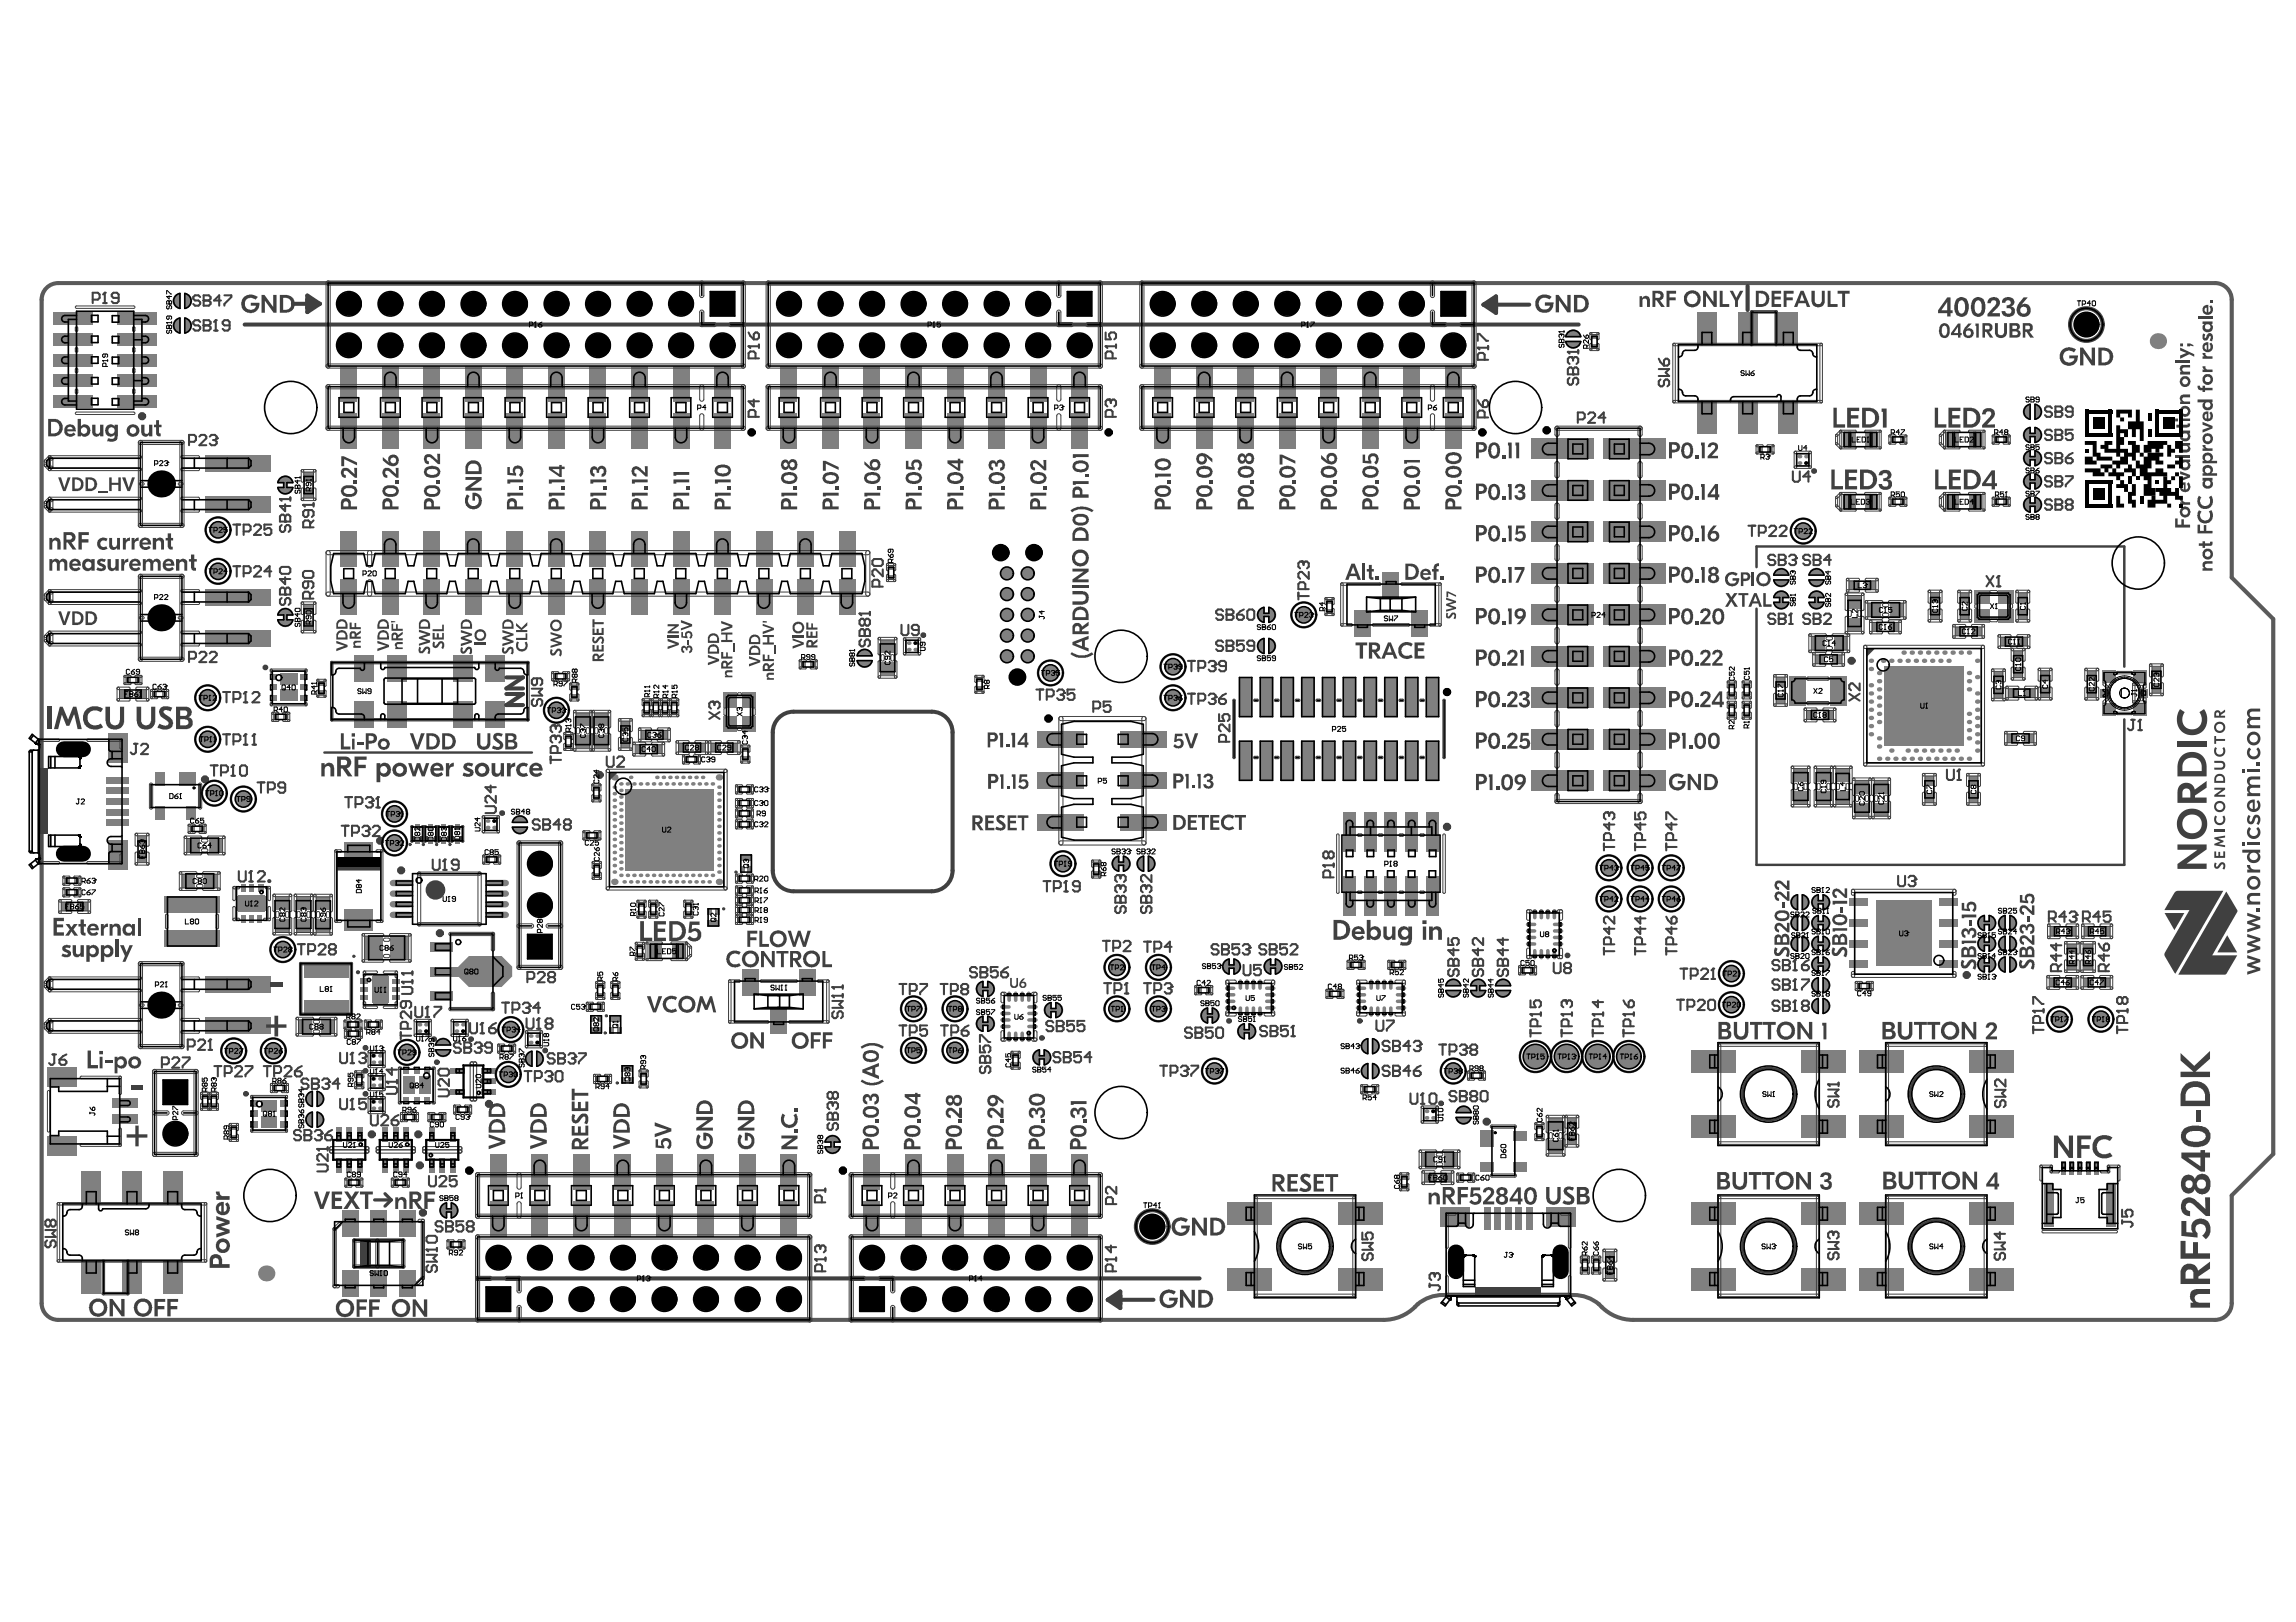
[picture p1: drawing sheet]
<svg xmlns="http://www.w3.org/2000/svg" width="297mm" height="210mm" viewBox="0 0 297 210" stroke-linecap="round" stroke-linejoin="round" font-family="sans-serif">
<path d="M6 37.3l.4-.4 .6-.2 .5-.1h279.1a2.15 2.15 0 0 1 2.1 2.2v35.9l5.4 5.4v69.2l-5.4 5.4v14a2.15 2.15 0 0 1-2.1 2.1h-75.3a5.9 5.9 0 0 1-4.4-2 5.1 5.1 0 0 0-3.3-1.2h-16.9a5.4 5.4 0 0 0-4.1 2 5.7 5.7 0 0 1-3.6 1.2h-171.5a2.15 2.15 0 0 1-2.1-2.1v-129.9l.1-.6 .2-.5z" fill="none" stroke="#5a5a5a" stroke-width=".53"/>
<g fill="#808080">
<path d="M163.6 79.4h.5v.4h-.5z"/>
<path d="M57.8 156.4h.5v.4h-.5z"/>
<path d="M127.2 132.3h.5v.4h-.5z"/>
<path d="M127.2 127.8h.5v.4h-.5z"/>
<path d="M136 130.5h.5v.4h-.5z"/>
<path d="M134.5 136.6h.5v.4h-.5z"/>
<path d="M159.1 124.9h.5v.4h-.5z"/>
<path d="M164.4 124.9h.6v.4h-.6z"/>
<path d="M161 133.2h.6v.5h-.6z"/>
<path d="M156.3 131.2h.5v.4h-.5z"/>
<path d="M191 127.6h.4v.5h-.4z"/>
<path d="M36.7 62.5h.4v.5h-.4z"/>
<path d="M36.7 79.6h.4v.6h-.4z"/>
<path d="M107.5 147.8h.4v.6h-.4z"/>
<path d="M144.8 111.6h.5v.4h-.5z"/>
<path d="M235.3 124.6h.5v.4h-.5z"/>
<path d="M256.8 119.2h.5v.5h-.5z"/>
<path d="M256.8 121.9h.5v.4h-.5z"/>
<path d="M256.8 124.6h.5v.4h-.5z"/>
<path d="M235.3 116.6h.5v.4h-.5z"/>
<path d="M235.3 119.2h.5v.5h-.5z"/>
<path d="M235.3 121.9h.5v.4h-.5z"/>
<path d="M262.7 65.1h.5v.4h-.5z"/>
<path d="M262.7 62.1h.5v.4h-.5z"/>
<path d="M262.7 59.1h.5v.4h-.5z"/>
<path d="M262.7 56.1h.5v.4h-.5z"/>
<path d="M234.8 77.4h.4v.5h-.4z"/>
<path d="M230.2 77.4h.5v.5h-.5z"/>
<path d="M59.3 125.1l1.4-1.4h4.2l1.4 1.4v1.3l-1.4 1.3h-4.2l-1.4-1.3z"/>
</g>
<g fill="#808080">
<path d="M58.8 125.1h.8v1.3h-.8z" fill-rule="evenodd"/>
<path d="M30.9 115.9h3.4v2.1h-3.4z" fill-rule="evenodd"/>
<path d="M48.2 126.4h2.1v3.4h-2.1z" fill-rule="evenodd"/>
</g>
<g fill="#000">
<circle cx="45.1" cy="39.3" r="1.57"/>
<circle cx="50.5" cy="39.3" r="1.57"/>
<circle cx="55.9" cy="39.3" r="1.57"/>
<circle cx="61.2" cy="39.3" r="1.57"/>
<circle cx="66.6" cy="39.3" r="1.57"/>
<circle cx="72" cy="39.3" r="1.57"/>
<circle cx="77.4" cy="39.3" r="1.57"/>
<circle cx="82.7" cy="39.3" r="1.57"/>
<circle cx="88.1" cy="39.3" r="1.57"/>
<circle cx="102.1" cy="39.3" r="1.57"/>
<circle cx="107.4" cy="39.3" r="1.57"/>
<circle cx="112.8" cy="39.3" r="1.57"/>
<circle cx="118.2" cy="39.3" r="1.57"/>
<circle cx="123.6" cy="39.3" r="1.57"/>
<circle cx="128.9" cy="39.3" r="1.57"/>
<circle cx="134.3" cy="39.3" r="1.57"/>
<circle cx="150.4" cy="39.3" r="1.57"/>
<circle cx="155.8" cy="39.3" r="1.57"/>
<circle cx="161.2" cy="39.3" r="1.57"/>
<circle cx="166.5" cy="39.3" r="1.57"/>
<circle cx="171.9" cy="39.3" r="1.57"/>
<circle cx="177.3" cy="39.3" r="1.57"/>
<circle cx="182.6" cy="39.3" r="1.57"/>
<circle cx="45.1" cy="44.7" r="1.57"/>
<circle cx="50.5" cy="44.7" r="1.57"/>
<circle cx="55.9" cy="44.7" r="1.57"/>
<circle cx="61.2" cy="44.7" r="1.57"/>
<circle cx="66.6" cy="44.7" r="1.57"/>
<circle cx="72" cy="44.7" r="1.57"/>
<circle cx="77.4" cy="44.7" r="1.57"/>
<circle cx="82.7" cy="44.7" r="1.57"/>
<circle cx="88.1" cy="44.7" r="1.57"/>
<circle cx="93.5" cy="44.7" r="1.57"/>
<circle cx="102.1" cy="44.7" r="1.57"/>
<circle cx="107.4" cy="44.7" r="1.57"/>
<circle cx="112.8" cy="44.7" r="1.57"/>
<circle cx="118.2" cy="44.7" r="1.57"/>
<circle cx="123.6" cy="44.7" r="1.57"/>
<circle cx="128.9" cy="44.7" r="1.57"/>
<circle cx="134.3" cy="44.7" r="1.57"/>
<circle cx="139.7" cy="44.7" r="1.57"/>
<circle cx="150.4" cy="44.7" r="1.57"/>
<circle cx="155.8" cy="44.7" r="1.57"/>
<circle cx="161.2" cy="44.7" r="1.57"/>
<circle cx="166.5" cy="44.7" r="1.57"/>
<circle cx="171.9" cy="44.7" r="1.57"/>
<circle cx="177.3" cy="44.7" r="1.57"/>
<circle cx="182.6" cy="44.7" r="1.57"/>
<circle cx="188" cy="44.7" r="1.57"/>
<circle cx="269.9" cy="42" r="1.57"/>
<circle cx="20.9" cy="62.6" r="1.78"/>
<circle cx="20.9" cy="79.9" r="1.78"/>
<circle cx="129.5" cy="71.5" r="1.03"/>
<circle cx="133.8" cy="71.5" r="1.03"/>
<circle cx="131.6" cy="87.6" r="1.03"/>
<circle cx="245.1" cy="92.6" r=".53"/>
<circle cx="245.1" cy="87.5" r=".53"/>
<circle cx="245.1" cy="90.1" r=".53"/>
<circle cx="245.1" cy="95.1" r=".53"/>
<circle cx="247.7" cy="92.6" r=".53"/>
<circle cx="247.7" cy="87.5" r=".53"/>
<circle cx="247.7" cy="90.1" r=".53"/>
<circle cx="247.7" cy="95.1" r=".53"/>
<circle cx="250.2" cy="92.6" r=".53"/>
<circle cx="250.2" cy="87.5" r=".53"/>
<circle cx="250.2" cy="90.1" r=".53"/>
<circle cx="250.2" cy="95.1" r=".53"/>
<circle cx="252.7" cy="92.6" r=".53"/>
<circle cx="252.7" cy="87.5" r=".53"/>
<circle cx="252.7" cy="90.1" r=".53"/>
<circle cx="252.7" cy="95.1" r=".53"/>
<circle cx="69.8" cy="117.1" r="1.57"/>
<circle cx="69.8" cy="111.8" r="1.57"/>
<circle cx="82.4" cy="108.6" r=".53"/>
<circle cx="82.4" cy="106.1" r=".53"/>
<circle cx="82.4" cy="103.6" r=".53"/>
<circle cx="82.4" cy="111.2" r=".53"/>
<circle cx="85.3" cy="108.6" r=".53"/>
<circle cx="85.3" cy="106.1" r=".53"/>
<circle cx="85.3" cy="103.6" r=".53"/>
<circle cx="85.3" cy="111.2" r=".53"/>
<circle cx="88.1" cy="108.6" r=".53"/>
<circle cx="88.1" cy="106.1" r=".53"/>
<circle cx="88.1" cy="103.6" r=".53"/>
<circle cx="88.1" cy="111.2" r=".53"/>
<circle cx="90.9" cy="108.6" r=".53"/>
<circle cx="90.9" cy="106.1" r=".53"/>
<circle cx="90.9" cy="103.6" r=".53"/>
<circle cx="90.9" cy="111.2" r=".53"/>
<circle cx="244.2" cy="119.7" r=".53"/>
<circle cx="244.2" cy="117.6" r=".53"/>
<circle cx="246.3" cy="119.7" r=".53"/>
<circle cx="246.3" cy="117.6" r=".53"/>
<circle cx="248.4" cy="119.7" r=".53"/>
<circle cx="248.4" cy="117.6" r=".53"/>
<circle cx="20.9" cy="130.1" r="1.78"/>
<circle cx="244.2" cy="124" r=".53"/>
<circle cx="244.2" cy="121.8" r=".53"/>
<circle cx="246.3" cy="124" r=".53"/>
<circle cx="246.3" cy="121.8" r=".53"/>
<circle cx="248.4" cy="124" r=".53"/>
<circle cx="248.4" cy="121.8" r=".53"/>
<circle cx="22.7" cy="146.7" r="1.57"/>
<circle cx="149.1" cy="158.7" r="1.57"/>
<circle cx="64.5" cy="162.8" r="1.57"/>
<circle cx="69.8" cy="168.1" r="1.57"/>
<circle cx="69.8" cy="162.8" r="1.57"/>
<circle cx="75.2" cy="168.1" r="1.57"/>
<circle cx="75.2" cy="162.8" r="1.57"/>
<circle cx="80.6" cy="162.8" r="1.57"/>
<circle cx="80.6" cy="168.1" r="1.57"/>
<circle cx="86" cy="162.8" r="1.57"/>
<circle cx="86" cy="168.1" r="1.57"/>
<circle cx="91.3" cy="168.1" r="1.57"/>
<circle cx="91.3" cy="162.8" r="1.57"/>
<circle cx="96.7" cy="168.1" r="1.57"/>
<circle cx="96.7" cy="162.8" r="1.57"/>
<circle cx="102.1" cy="168.1" r="1.57"/>
<circle cx="102.1" cy="162.8" r="1.57"/>
<circle cx="112.8" cy="162.8" r="1.57"/>
<circle cx="118.2" cy="168.1" r="1.57"/>
<circle cx="118.2" cy="162.8" r="1.57"/>
<circle cx="123.6" cy="162.8" r="1.57"/>
<circle cx="123.6" cy="168.1" r="1.57"/>
<circle cx="128.9" cy="162.8" r="1.57"/>
<circle cx="128.9" cy="168.1" r="1.57"/>
<circle cx="134.3" cy="168.1" r="1.57"/>
<circle cx="134.3" cy="162.8" r="1.57"/>
<circle cx="139.7" cy="168.1" r="1.57"/>
<circle cx="139.7" cy="162.8" r="1.57"/>
</g>
<g fill="#000">
<path d="M91.9 37.7h3.2v3.2h-3.2z" fill-rule="evenodd"/>
<path d="M138.1 37.7h3.2v3.2h-3.2z" fill-rule="evenodd"/>
<path d="M186.4 37.7h3.2v3.2h-3.2z" fill-rule="evenodd"/>
<path d="M21.1 139.8h3.2v3.1h-3.2z" fill-rule="evenodd"/>
<path d="M68.3 120.9h3.1v3.2h-3.1z" fill-rule="evenodd"/>
<path d="M62.9 166.5h3.2v3.2h-3.2z" fill-rule="evenodd"/>
<path d="M111.2 166.5h3.2v3.2h-3.2z" fill-rule="evenodd"/>
</g>
<path d="M8.3 97h2.4M8.3 110.5h2.4M188.4 162.1v2.4M201.9 162.1v2.4" fill="none" stroke="#000" stroke-width="2.1"/>
<g fill="#808080">
<circle cx="34.4" cy="164.8" r="1.04"/>
<circle cx="279.2" cy="44.1" r="1.04"/>
</g>
<g fill="#808080">
<path d="M45.9 84.8h2.5v3.4h-2.5z" fill-rule="evenodd"/>
<path d="M50.1 90.7h2.5v3.4h-2.5z" fill-rule="evenodd"/>
<path d="M45.9 90.7h2.5v3.4h-2.5z" fill-rule="evenodd"/>
<path d="M58.6 90.7h2.5v3.4h-2.5z" fill-rule="evenodd"/>
<path d="M62.8 90.7h2.5v3.4h-2.5z" fill-rule="evenodd"/>
<path d="M50.1 84.8h2.5v3.4h-2.5z" fill-rule="evenodd"/>
<path d="M58.6 84.8h2.5v3.4h-2.5z" fill-rule="evenodd"/>
<path d="M62.8 84.8h2.5v3.4h-2.5z" fill-rule="evenodd"/>
<path d="M269.6 122.2h1.1v1.2h-1.1z" fill-rule="evenodd"/>
<path d="M269.6 124.3h1.1v1.2h-1.1z" fill-rule="evenodd"/>
<path d="M267.5 122.2h1.1v1.2h-1.1z" fill-rule="evenodd"/>
<path d="M267.5 124.3h1.1v1.2h-1.1z" fill-rule="evenodd"/>
<path d="M272 91.1h1.7v1.5h-1.7z" fill-rule="evenodd"/>
<path d="M272 86.7h1.7v1.6h-1.7z" fill-rule="evenodd"/>
<path d="M271.8 89.2h1.2v1h-1.2z" fill-rule="evenodd"/>
<path d="M276 86.7h1.7v1.6h-1.7z" fill-rule="evenodd"/>
<path d="M276 91.1h1.7v1.5h-1.7z" fill-rule="evenodd"/>
<path d="M276.7 89.2h1.2v1h-1.2z" fill-rule="evenodd"/>
<path d="M173.8 87.7h1.6v5h-1.6z" fill-rule="evenodd"/>
<path d="M176.5 87.7h1.6v5h-1.6z" fill-rule="evenodd"/>
<path d="M179.1 87.7h1.7v5h-1.7z" fill-rule="evenodd"/>
<path d="M181.8 87.7h1.6v5h-1.6z" fill-rule="evenodd"/>
<path d="M184.5 87.7h1.6v5h-1.6z" fill-rule="evenodd"/>
<path d="M173.8 95.9h1.6v5.1h-1.6z" fill-rule="evenodd"/>
<path d="M176.5 95.9h1.6v5.1h-1.6z" fill-rule="evenodd"/>
<path d="M179.1 95.9h1.7v5.1h-1.7z" fill-rule="evenodd"/>
<path d="M181.8 95.9h1.6v5.1h-1.6z" fill-rule="evenodd"/>
<path d="M184.5 95.9h1.6v5.1h-1.6z" fill-rule="evenodd"/>
<path d="M171.1 95.9h1.6v5.1h-1.6z" fill-rule="evenodd"/>
<path d="M168.4 95.9h1.6v5.1h-1.6z" fill-rule="evenodd"/>
<path d="M165.7 95.9h1.6v5.1h-1.6z" fill-rule="evenodd"/>
<path d="M163 95.9h1.6v5.1h-1.6z" fill-rule="evenodd"/>
<path d="M160.3 95.9h1.7v5.1h-1.7z" fill-rule="evenodd"/>
<path d="M171.1 87.7h1.6v5h-1.6z" fill-rule="evenodd"/>
<path d="M168.4 87.7h1.6v5h-1.6z" fill-rule="evenodd"/>
<path d="M165.7 87.7h1.6v5h-1.6z" fill-rule="evenodd"/>
<path d="M163 87.7h1.6v5h-1.6z" fill-rule="evenodd"/>
<path d="M160.3 87.7h1.7v5h-1.7z" fill-rule="evenodd"/>
<path d="M207.5 94.3h8v2.7h-8z" fill-rule="evenodd"/>
<path d="M198.1 94.3h8v2.7h-8z" fill-rule="evenodd"/>
<path d="M207.5 83.6h8v2.7h-8z" fill-rule="evenodd"/>
<path d="M198.1 83.6h8v2.7h-8z" fill-rule="evenodd"/>
<path d="M207.5 78.2h8v2.7h-8z" fill-rule="evenodd"/>
<path d="M198.1 78.2h8v2.7h-8z" fill-rule="evenodd"/>
<path d="M207.5 72.9h8v2.6h-8z" fill-rule="evenodd"/>
<path d="M198.1 72.9h8v2.6h-8z" fill-rule="evenodd"/>
<path d="M207.5 67.5h8v2.7h-8z" fill-rule="evenodd"/>
<path d="M198.1 67.5h8v2.7h-8z" fill-rule="evenodd"/>
<path d="M207.5 62.1h8v2.7h-8z" fill-rule="evenodd"/>
<path d="M198.1 62.1h8v2.7h-8z" fill-rule="evenodd"/>
<path d="M207.5 56.8h8v2.6h-8z" fill-rule="evenodd"/>
<path d="M198.1 56.8h8v2.6h-8z" fill-rule="evenodd"/>
<path d="M198.1 89h8v2.6h-8z" fill-rule="evenodd"/>
<path d="M207.5 89h8v2.6h-8z" fill-rule="evenodd"/>
<path d="M198.1 99.7h8v2.7h-8z" fill-rule="evenodd"/>
<path d="M207.5 99.7h8v2.7h-8z" fill-rule="evenodd"/>
<path d="M6.9 51.2h5.1v1.6h-5.1z" fill-rule="evenodd"/>
<path d="M6.9 48.5h5.1v1.6h-5.1z" fill-rule="evenodd"/>
<path d="M6.9 45.8h5.1v1.6h-5.1z" fill-rule="evenodd"/>
<path d="M6.9 43.1h5.1v1.6h-5.1z" fill-rule="evenodd"/>
<path d="M6.9 40.4h5.1v1.7h-5.1z" fill-rule="evenodd"/>
<path d="M15.2 51.2h5.1v1.6h-5.1z" fill-rule="evenodd"/>
<path d="M15.2 48.5h5.1v1.6h-5.1z" fill-rule="evenodd"/>
<path d="M15.2 45.8h5.1v1.6h-5.1z" fill-rule="evenodd"/>
<path d="M15.2 43.1h5.1v1.6h-5.1z" fill-rule="evenodd"/>
<path d="M15.2 40.4h5.1v1.7h-5.1z" fill-rule="evenodd"/>
<path d="M184.5 113.4h1.6v5h-1.6z" fill-rule="evenodd"/>
<path d="M181.8 113.4h1.6v5h-1.6z" fill-rule="evenodd"/>
<path d="M179.1 113.4h1.7v5h-1.7z" fill-rule="evenodd"/>
<path d="M176.5 113.4h1.6v5h-1.6z" fill-rule="evenodd"/>
<path d="M173.8 113.4h1.6v5h-1.6z" fill-rule="evenodd"/>
<path d="M184.5 105.1h1.6v5.1h-1.6z" fill-rule="evenodd"/>
<path d="M181.8 105.1h1.6v5.1h-1.6z" fill-rule="evenodd"/>
<path d="M179.1 105.1h1.7v5.1h-1.7z" fill-rule="evenodd"/>
<path d="M176.5 105.1h1.6v5.1h-1.6z" fill-rule="evenodd"/>
<path d="M173.8 105.1h1.6v5.1h-1.6z" fill-rule="evenodd"/>
</g>
<path d="M50.8 118.4h2.1M50.8 117h2.1M50.8 115.6h2.1M50.8 114.3h2.1M63.3 118.4h2.1M63.3 117h2.1M63.3 115.6h2.1M63.3 114.3h2.1" fill="none" stroke="#808080" stroke-width=".84"/>
<g fill="#808080">
<path d="M250.9 124.3h2.5v1h-2.5z" fill-rule="evenodd"/>
<path d="M250.9 121.7h2.5v.9h-2.5z" fill-rule="evenodd"/>
<path d="M250.9 119h2.5v.9h-2.5z" fill-rule="evenodd"/>
<path d="M250.9 116.3h2.5v.9h-2.5z" fill-rule="evenodd"/>
<path d="M239.2 124.3h2.4v1h-2.4z" fill-rule="evenodd"/>
<path d="M239.2 121.7h2.4v.9h-2.4z" fill-rule="evenodd"/>
<path d="M239.2 119h2.4v.9h-2.4z" fill-rule="evenodd"/>
<path d="M239.2 116.3h2.4v.9h-2.4z" fill-rule="evenodd"/>
<path d="M242.7 116.6h7.2v8.4h-7.2z" fill-rule="evenodd"/>
<path d="M26.6 58.9h8.4v2.1h-8.4z" fill-rule="evenodd"/>
<path d="M26.6 64.2h8.4v2.2h-8.4z" fill-rule="evenodd"/>
<path d="M26.6 76.2h8.4v2.1h-8.4z" fill-rule="evenodd"/>
<path d="M26.6 81.6h8.4v2.1h-8.4z" fill-rule="evenodd"/>
<path d="M26.6 126.3h8.4v2.2h-8.4z" fill-rule="evenodd"/>
<path d="M26.6 131.7h8.4v2.1h-8.4z" fill-rule="evenodd"/>
<path d="M134.2 94.6h6.1v2.1h-6.1z" fill-rule="evenodd"/>
<path d="M134.2 100h6.1v2.1h-6.1z" fill-rule="evenodd"/>
<path d="M145 100h6v2.1h-6z" fill-rule="evenodd"/>
<path d="M145 94.6h6v2.1h-6z" fill-rule="evenodd"/>
<path d="M134.2 105.3h6.1v2.2h-6.1z" fill-rule="evenodd"/>
<path d="M145 105.3h6v2.2h-6z" fill-rule="evenodd"/>
<path d="M186.4 156.2h3.8v2.6h-3.8z" fill-rule="evenodd"/>
<path d="M200.1 156.2h3.8v2.6h-3.8z" fill-rule="evenodd"/>
<path d="M197.5 156.2h.8v2.9h-.8z" fill-rule="evenodd"/>
<path d="M196.1 156.2h.8v2.9h-.8z" fill-rule="evenodd"/>
<path d="M192 156.2h.8v2.9h-.8z" fill-rule="evenodd"/>
<path d="M193.3 156.2h.9v2.9h-.9z" fill-rule="evenodd"/>
<path d="M194.7 156.2h.9v2.9h-.9z" fill-rule="evenodd"/>
<path d="M96 125.5h2.1v3.4h-2.1z" fill-rule="evenodd"/>
<path d="M103.4 125.5h2.1v3.4h-2.1z" fill-rule="evenodd"/>
<path d="M99.7 130.3h2.1v3.4h-2.1z" fill-rule="evenodd"/>
<path d="M51.6 164.4h2.2v3.4h-2.2z" fill-rule="evenodd"/>
<path d="M47.9 164.4h2.2v3.4h-2.2z" fill-rule="evenodd"/>
<path d="M44.2 164.4h2.2v3.4h-2.2z" fill-rule="evenodd"/>
<path d="M44.2 156.6h2.2v3.4h-2.2z" fill-rule="evenodd"/>
<path d="M47.9 156.6h2.2v3.4h-2.2z" fill-rule="evenodd"/>
<path d="M51.6 156.6h2.2v3.4h-2.2z" fill-rule="evenodd"/>
<path d="M21.1 163.2h2.5v4.2h-2.5z" fill-rule="evenodd"/>
<path d="M10.5 163.2h2.6v4.2h-2.6z" fill-rule="evenodd"/>
<path d="M15.8 163.2h2.5v4.2h-2.5z" fill-rule="evenodd"/>
<path d="M15.8 151.6h2.5v4.2h-2.5z" fill-rule="evenodd"/>
<path d="M10.5 151.6h2.6v4.2h-2.6z" fill-rule="evenodd"/>
<path d="M21.1 151.6h2.5v4.2h-2.5z" fill-rule="evenodd"/>
<path d="M182.6 79h2.1v3.3h-2.1z" fill-rule="evenodd"/>
<path d="M175.2 79h2.1v3.3h-2.1z" fill-rule="evenodd"/>
<path d="M178.9 74.1h2.1v3.4h-2.1z" fill-rule="evenodd"/>
<path d="M219.5 40.4h2.6v4.2h-2.6z" fill-rule="evenodd"/>
<path d="M230.1 40.4h2.5v4.2h-2.5z" fill-rule="evenodd"/>
<path d="M224.8 40.4h2.6v4.2h-2.6z" fill-rule="evenodd"/>
<path d="M224.8 52h2.6v4.2h-2.6z" fill-rule="evenodd"/>
<path d="M230.1 52h2.5v4.2h-2.5z" fill-rule="evenodd"/>
<path d="M219.5 52h2.6v4.2h-2.6z" fill-rule="evenodd"/>
<path d="M158.8 155.6h5.8v2.9h-5.8z" fill-rule="evenodd"/>
<path d="M158.8 164h5.8v3h-5.8z" fill-rule="evenodd"/>
<path d="M173.1 155.6h5.8v2.9h-5.8z" fill-rule="evenodd"/>
<path d="M173.1 164h5.8v3h-5.8z" fill-rule="evenodd"/>
<path d="M240.5 155.6h5.8v2.9h-5.8z" fill-rule="evenodd"/>
<path d="M240.5 164h5.8v3h-5.8z" fill-rule="evenodd"/>
<path d="M254.7 155.6h5.9v2.9h-5.9z" fill-rule="evenodd"/>
<path d="M254.7 164h5.9v3h-5.9z" fill-rule="evenodd"/>
<path d="M218.8 155.6h5.8v2.9h-5.8z" fill-rule="evenodd"/>
<path d="M218.8 164h5.8v3h-5.8z" fill-rule="evenodd"/>
<path d="M233 155.6h5.9v2.9h-5.9z" fill-rule="evenodd"/>
<path d="M233 164h5.9v3h-5.9z" fill-rule="evenodd"/>
<path d="M254.7 144.3h5.9v3h-5.9z" fill-rule="evenodd"/>
<path d="M254.7 135.9h5.9v2.9h-5.9z" fill-rule="evenodd"/>
<path d="M240.5 144.3h5.8v3h-5.8z" fill-rule="evenodd"/>
<path d="M240.5 135.9h5.8v2.9h-5.8z" fill-rule="evenodd"/>
<path d="M233 144.3h5.9v3h-5.9z" fill-rule="evenodd"/>
<path d="M233 135.9h5.9v2.9h-5.9z" fill-rule="evenodd"/>
<path d="M218.8 144.3h5.8v3h-5.8z" fill-rule="evenodd"/>
<path d="M218.8 135.9h5.8v2.9h-5.8z" fill-rule="evenodd"/>
<path d="M44.6 117.6h3.7v2.8h-3.7z" fill-rule="evenodd"/>
<path d="M44.6 109h3.7v2.7h-3.7z" fill-rule="evenodd"/>
<path d="M108.5 68.8h2.2v4.6h-2.2z" fill-rule="evenodd"/>
<path d="M108.5 75h2.2v4.6h-2.2z" fill-rule="evenodd"/>
<path d="M103.1 68.8h2.2v4.6h-2.2z" fill-rule="evenodd"/>
<path d="M103.1 75h2.2v4.6h-2.2z" fill-rule="evenodd"/>
<path d="M97.8 68.8h2.1v4.6h-2.1z" fill-rule="evenodd"/>
<path d="M97.8 75h2.1v4.6h-2.1z" fill-rule="evenodd"/>
<path d="M76.3 68.8h2.1v4.6h-2.1z" fill-rule="evenodd"/>
<path d="M76.3 75h2.1v4.6h-2.1z" fill-rule="evenodd"/>
<path d="M81.7 68.8h2.1v4.6h-2.1z" fill-rule="evenodd"/>
<path d="M81.7 75h2.1v4.6h-2.1z" fill-rule="evenodd"/>
<path d="M49.4 68.8h2.2v4.6h-2.2z" fill-rule="evenodd"/>
<path d="M49.4 75h2.2v4.6h-2.2z" fill-rule="evenodd"/>
<path d="M54.8 75h2.2v4.6h-2.2z" fill-rule="evenodd"/>
<path d="M54.8 68.8h2.2v4.6h-2.2z" fill-rule="evenodd"/>
<path d="M60.2 75h2.1v4.6h-2.1z" fill-rule="evenodd"/>
<path d="M60.2 68.8h2.1v4.6h-2.1z" fill-rule="evenodd"/>
<path d="M70.9 75h2.2v4.6h-2.2z" fill-rule="evenodd"/>
<path d="M70.9 68.8h2.2v4.6h-2.2z" fill-rule="evenodd"/>
<path d="M65.5 75h2.2v4.6h-2.2z" fill-rule="evenodd"/>
<path d="M65.5 68.8h2.2v4.6h-2.2z" fill-rule="evenodd"/>
<path d="M44.1 68.8h2.1v4.6h-2.1z" fill-rule="evenodd"/>
<path d="M44.1 75h2.1v4.6h-2.1z" fill-rule="evenodd"/>
<path d="M92.4 75h2.2v4.6h-2.2z" fill-rule="evenodd"/>
<path d="M92.4 68.8h2.2v4.6h-2.2z" fill-rule="evenodd"/>
<path d="M87 75h2.2v4.6h-2.2z" fill-rule="evenodd"/>
<path d="M87 68.8h2.2v4.6h-2.2z" fill-rule="evenodd"/>
<path d="M176.2 47.3h2.1v4.7h-2.1z" fill-rule="evenodd"/>
<path d="M154.7 47.3h2.2v4.7h-2.2z" fill-rule="evenodd"/>
<path d="M176.2 53.5h2.1v4.6h-2.1z" fill-rule="evenodd"/>
<path d="M154.7 53.5h2.2v4.6h-2.2z" fill-rule="evenodd"/>
<path d="M181.6 47.3h2.1v4.7h-2.1z" fill-rule="evenodd"/>
<path d="M186.9 47.3h2.2v4.7h-2.2z" fill-rule="evenodd"/>
<path d="M160.1 47.3h2.1v4.7h-2.1z" fill-rule="evenodd"/>
<path d="M165.4 47.3h2.2v4.7h-2.2z" fill-rule="evenodd"/>
<path d="M149.3 47.3h2.2v4.7h-2.2z" fill-rule="evenodd"/>
<path d="M181.6 53.5h2.1v4.6h-2.1z" fill-rule="evenodd"/>
<path d="M186.9 53.5h2.2v4.6h-2.2z" fill-rule="evenodd"/>
<path d="M160.1 53.5h2.1v4.6h-2.1z" fill-rule="evenodd"/>
<path d="M165.4 53.5h2.2v4.6h-2.2z" fill-rule="evenodd"/>
<path d="M149.3 53.5h2.2v4.6h-2.2z" fill-rule="evenodd"/>
<path d="M170.8 47.3h2.2v4.7h-2.2z" fill-rule="evenodd"/>
<path d="M170.8 53.5h2.2v4.6h-2.2z" fill-rule="evenodd"/>
<path d="M81.7 47.3h2.1v4.7h-2.1z" fill-rule="evenodd"/>
<path d="M60.2 47.3h2.1v4.7h-2.1z" fill-rule="evenodd"/>
<path d="M81.7 53.5h2.1v4.6h-2.1z" fill-rule="evenodd"/>
<path d="M60.2 53.5h2.1v4.6h-2.1z" fill-rule="evenodd"/>
<path d="M92.4 47.3h2.2v4.7h-2.2z" fill-rule="evenodd"/>
<path d="M87 47.3h2.2v4.7h-2.2z" fill-rule="evenodd"/>
<path d="M70.9 47.3h2.2v4.7h-2.2z" fill-rule="evenodd"/>
<path d="M65.5 47.3h2.2v4.7h-2.2z" fill-rule="evenodd"/>
<path d="M54.8 47.3h2.2v4.7h-2.2z" fill-rule="evenodd"/>
<path d="M49.4 47.3h2.2v4.7h-2.2z" fill-rule="evenodd"/>
<path d="M92.4 53.5h2.2v4.6h-2.2z" fill-rule="evenodd"/>
<path d="M87 53.5h2.2v4.6h-2.2z" fill-rule="evenodd"/>
<path d="M70.9 53.5h2.2v4.6h-2.2z" fill-rule="evenodd"/>
<path d="M65.5 53.5h2.2v4.6h-2.2z" fill-rule="evenodd"/>
<path d="M54.8 53.5h2.2v4.6h-2.2z" fill-rule="evenodd"/>
<path d="M49.4 53.5h2.2v4.6h-2.2z" fill-rule="evenodd"/>
<path d="M76.3 47.3h2.1v4.7h-2.1z" fill-rule="evenodd"/>
<path d="M44.1 47.3h2.1v4.7h-2.1z" fill-rule="evenodd"/>
<path d="M76.3 53.5h2.1v4.6h-2.1z" fill-rule="evenodd"/>
<path d="M44.1 53.5h2.1v4.6h-2.1z" fill-rule="evenodd"/>
<path d="M127.8 47.3h2.2v4.7h-2.2z" fill-rule="evenodd"/>
<path d="M106.4 47.3h2.1v4.7h-2.1z" fill-rule="evenodd"/>
<path d="M127.8 53.5h2.2v4.6h-2.2z" fill-rule="evenodd"/>
<path d="M106.4 53.5h2.1v4.6h-2.1z" fill-rule="evenodd"/>
<path d="M133.2 47.3h2.2v4.7h-2.2z" fill-rule="evenodd"/>
<path d="M138.6 47.3h2.1v4.7h-2.1z" fill-rule="evenodd"/>
<path d="M111.7 47.3h2.2v4.7h-2.2z" fill-rule="evenodd"/>
<path d="M117.1 47.3h2.2v4.7h-2.2z" fill-rule="evenodd"/>
<path d="M101 47.3h2.1v4.7h-2.1z" fill-rule="evenodd"/>
<path d="M133.2 53.5h2.2v4.6h-2.2z" fill-rule="evenodd"/>
<path d="M138.6 53.5h2.1v4.6h-2.1z" fill-rule="evenodd"/>
<path d="M111.7 53.5h2.2v4.6h-2.2z" fill-rule="evenodd"/>
<path d="M117.1 53.5h2.2v4.6h-2.2z" fill-rule="evenodd"/>
<path d="M101 53.5h2.1v4.6h-2.1z" fill-rule="evenodd"/>
<path d="M122.5 47.3h2.1v4.7h-2.1z" fill-rule="evenodd"/>
<path d="M122.5 53.5h2.1v4.6h-2.1z" fill-rule="evenodd"/>
<path d="M122.5 155.5h2.1v4.6h-2.1z" fill-rule="evenodd"/>
<path d="M122.5 149.3h2.1v4.6h-2.1z" fill-rule="evenodd"/>
<path d="M111.7 155.5h2.2v4.6h-2.2z" fill-rule="evenodd"/>
<path d="M117.1 155.5h2.2v4.6h-2.2z" fill-rule="evenodd"/>
<path d="M133.2 155.5h2.2v4.6h-2.2z" fill-rule="evenodd"/>
<path d="M138.6 155.5h2.1v4.6h-2.1z" fill-rule="evenodd"/>
<path d="M111.7 149.3h2.2v4.6h-2.2z" fill-rule="evenodd"/>
<path d="M117.1 149.3h2.2v4.6h-2.2z" fill-rule="evenodd"/>
<path d="M133.2 149.3h2.2v4.6h-2.2z" fill-rule="evenodd"/>
<path d="M138.6 149.3h2.1v4.6h-2.1z" fill-rule="evenodd"/>
<path d="M127.8 155.5h2.2v4.6h-2.2z" fill-rule="evenodd"/>
<path d="M127.8 149.3h2.2v4.6h-2.2z" fill-rule="evenodd"/>
<path d="M74.1 155.5h2.2v4.6h-2.2z" fill-rule="evenodd"/>
<path d="M95.6 155.5h2.2v4.6h-2.2z" fill-rule="evenodd"/>
<path d="M74.1 149.3h2.2v4.6h-2.2z" fill-rule="evenodd"/>
<path d="M95.6 149.3h2.2v4.6h-2.2z" fill-rule="evenodd"/>
<path d="M68.8 155.5h2.1v4.6h-2.1z" fill-rule="evenodd"/>
<path d="M63.4 155.5h2.1v4.6h-2.1z" fill-rule="evenodd"/>
<path d="M90.2 155.5h2.2v4.6h-2.2z" fill-rule="evenodd"/>
<path d="M84.9 155.5h2.1v4.6h-2.1z" fill-rule="evenodd"/>
<path d="M101 155.5h2.1v4.6h-2.1z" fill-rule="evenodd"/>
<path d="M68.8 149.3h2.1v4.6h-2.1z" fill-rule="evenodd"/>
<path d="M63.4 149.3h2.1v4.6h-2.1z" fill-rule="evenodd"/>
<path d="M90.2 149.3h2.2v4.6h-2.2z" fill-rule="evenodd"/>
<path d="M84.9 149.3h2.1v4.6h-2.1z" fill-rule="evenodd"/>
<path d="M101 149.3h2.1v4.6h-2.1z" fill-rule="evenodd"/>
<path d="M79.5 155.5h2.2v4.6h-2.2z" fill-rule="evenodd"/>
<path d="M79.5 149.3h2.2v4.6h-2.2z" fill-rule="evenodd"/>
<path d="M96 92.6h1.8v2h-1.8z" fill-rule="evenodd"/>
<path d="M93.6 92.6h1.8v2h-1.8z" fill-rule="evenodd"/>
<path d="M93.6 89.6h1.8v2h-1.8z" fill-rule="evenodd"/>
<path d="M96 89.6h1.8v2h-1.8z" fill-rule="evenodd"/>
<path d="M236.8 87.5h2.1v3.8h-2.1z" fill-rule="evenodd"/>
<path d="M231.5 87.5h2.1v3.8h-2.1z" fill-rule="evenodd"/>
<path d="M255.4 78.8h2v1.8h-2z" fill-rule="evenodd"/>
<path d="M255.4 76.3h2v1.8h-2z" fill-rule="evenodd"/>
<path d="M258.5 76.3h2v1.8h-2z" fill-rule="evenodd"/>
<path d="M258.5 78.8h2v1.8h-2z" fill-rule="evenodd"/>
<path d="M52.2 145.8h.7v1.9h-.7z" fill-rule="evenodd"/>
<path d="M50.8 145.8h.8v1.9h-.8z" fill-rule="evenodd"/>
<path d="M49.5 145.8h.7v1.9h-.7z" fill-rule="evenodd"/>
<path d="M49.5 149.9h.7v1.9h-.7z" fill-rule="evenodd"/>
<path d="M50.8 149.9h.8v1.9h-.8z" fill-rule="evenodd"/>
<path d="M52.2 149.9h.7v1.9h-.7z" fill-rule="evenodd"/>
<path d="M55.5 149.9h.7v1.9h-.7z" fill-rule="evenodd"/>
<path d="M56.8 149.9h.8v1.9h-.8z" fill-rule="evenodd"/>
<path d="M58.2 149.9h.8v1.9h-.8z" fill-rule="evenodd"/>
<path d="M58.2 145.8h.8v1.9h-.8z" fill-rule="evenodd"/>
<path d="M55.5 145.8h.7v1.9h-.7z" fill-rule="evenodd"/>
<path d="M46.2 145.8h.7v1.9h-.7z" fill-rule="evenodd"/>
<path d="M44.8 145.8h.8v1.9h-.8z" fill-rule="evenodd"/>
<path d="M43.4 145.8h.8v1.9h-.8z" fill-rule="evenodd"/>
<path d="M43.4 149.9h.8v1.9h-.8z" fill-rule="evenodd"/>
<path d="M44.8 149.9h.8v1.9h-.8z" fill-rule="evenodd"/>
<path d="M46.2 149.9h.7v1.9h-.7z" fill-rule="evenodd"/>
<path d="M62.3 141h1.9v.7h-1.9z" fill-rule="evenodd"/>
<path d="M62.3 139.6h1.9v.7h-1.9z" fill-rule="evenodd"/>
<path d="M62.3 138.2h1.9v.7h-1.9z" fill-rule="evenodd"/>
<path d="M58.3 138.2h1.9v.7h-1.9z" fill-rule="evenodd"/>
<path d="M58.3 141h1.9v.7h-1.9z" fill-rule="evenodd"/>
<path d="M54.9 142h.8v.6h-.8z" fill-rule="evenodd"/>
<path d="M53.5 142h.8v.6h-.8z" fill-rule="evenodd"/>
<path d="M52.2 142h.7v.6h-.7z" fill-rule="evenodd"/>
<path d="M52.2 138.3h.7v.6h-.7z" fill-rule="evenodd"/>
<path d="M53.5 138.3h.8v.6h-.8z" fill-rule="evenodd"/>
<path d="M54.9 138.3h.8v.6h-.8z" fill-rule="evenodd"/>
<path d="M54.2 139.4h1.5v2.2h-1.5z" fill-rule="evenodd"/>
<path d="M52.1 139.4h1.5v2.2h-1.5z" fill-rule="evenodd"/>
<path d="M81.4 139.4h.5v.8h-.5z" fill-rule="evenodd"/>
<path d="M80.4 139.4h.6v.8h-.6z" fill-rule="evenodd"/>
<path d="M80.4 137.9h1.5v.8h-1.5z" fill-rule="evenodd"/>
<path d="M76.4 131.4h.5v.8h-.5z" fill-rule="evenodd"/>
<path d="M77.3 131.4h.6v.8h-.6z" fill-rule="evenodd"/>
<path d="M76.4 132.9h1.5v.8h-1.5z" fill-rule="evenodd"/>
<path d="M33.8 144.4h2v1.5h-2z" fill-rule="evenodd"/>
<path d="M33.8 142.4h2v1.5h-2z" fill-rule="evenodd"/>
<path d="M36.3 142.3h.9v.9h-.9z" fill-rule="evenodd"/>
<path d="M36.3 143.7h.9v.9h-.9z" fill-rule="evenodd"/>
<path d="M36.3 145.1h.9v.9h-.9z" fill-rule="evenodd"/>
<path d="M32.4 145.1h1v.9h-1z" fill-rule="evenodd"/>
<path d="M32.4 143.7h1v.9h-1z" fill-rule="evenodd"/>
<path d="M32.4 142.3h1v.9h-1z" fill-rule="evenodd"/>
<path d="M55.7 121.9h3v1.3h-3z" fill-rule="evenodd"/>
<path d="M55.7 125.1h3.6v1.3h-3.6z" fill-rule="evenodd"/>
<path d="M55.7 128.3h3v1.2h-3z" fill-rule="evenodd"/>
<path d="M38.9 87.2h.6v.8h-.6z" fill-rule="evenodd"/>
<path d="M38.9 88.6h.6v.7h-.6z" fill-rule="evenodd"/>
<path d="M38.9 90h.6v.7h-.6z" fill-rule="evenodd"/>
<path d="M35.2 90h.6v.7h-.6z" fill-rule="evenodd"/>
<path d="M35.2 88.6h.6v.7h-.6z" fill-rule="evenodd"/>
<path d="M35.2 87.2h.6v.8h-.6z" fill-rule="evenodd"/>
<path d="M36.2 87.2h2.3v1.5h-2.3z" fill-rule="evenodd"/>
<path d="M36.2 89.2h2.3v1.6h-2.3z" fill-rule="evenodd"/>
<path d="M96.7 112.1h.6v.8h-.6z" fill-rule="evenodd"/>
<path d="M95.8 112.1h.5v.8h-.5z" fill-rule="evenodd"/>
<path d="M95.8 110.6h1.5v.8h-1.5z" fill-rule="evenodd"/>
<path d="M91.6 117.6h.5v.8h-.5z" fill-rule="evenodd"/>
<path d="M92.5 117.6h.5v.8h-.5z" fill-rule="evenodd"/>
<path d="M91.6 119h1.4v.9h-1.4z" fill-rule="evenodd"/>
<path d="M79.8 132.9h.6v.8h-.6z" fill-rule="evenodd"/>
<path d="M78.9 132.9h.5v.8h-.5z" fill-rule="evenodd"/>
<path d="M78.9 131.4h1.5v.8h-1.5z" fill-rule="evenodd"/>
<path d="M33.4 114.4h.7v.9h-.7z" fill-rule="evenodd"/>
<path d="M32.3 114.4h.5v.9h-.5z" fill-rule="evenodd"/>
<path d="M31.2 114.4h.6v.9h-.6z" fill-rule="evenodd"/>
<path d="M31.2 118.5h.6v1h-.6z" fill-rule="evenodd"/>
<path d="M32.3 118.5h.5v1h-.5z" fill-rule="evenodd"/>
<path d="M33.4 118.5h.5v1h-.5z" fill-rule="evenodd"/>
<path d="M30.7 116h3.8v1.9h-3.8z" fill-rule="evenodd"/>
<path d="M46.7 126.6h.9v.7h-.9z" fill-rule="evenodd"/>
<path d="M46.7 127.8h.9v.6h-.9z" fill-rule="evenodd"/>
<path d="M46.7 128.9h.9v.5h-.9z" fill-rule="evenodd"/>
<path d="M50.8 128.9h1v.5h-1z" fill-rule="evenodd"/>
<path d="M50.8 127.8h1v.6h-1z" fill-rule="evenodd"/>
<path d="M50.8 126.8h1v.5h-1z" fill-rule="evenodd"/>
<path d="M48.3 126.2h1.9v3.8h-1.9z" fill-rule="evenodd"/>
</g>
<g fill="#808080">
<path d="M110.9 85.4h1.8l.2 .1a1.03 1.03 0 0 1-1 1 1.03 1.03 0 0 1-1.1-.9z"/>
<path d="M111.2 84.2a1.06 1.06 0 0 1 1.7 .6l-.2 .2h-1.8l-.1-.2z"/>
<path d="M188.4 144.6l1.8-.1 .2 .2a1.06 1.06 0 0 1-1 .9 1.06 1.06 0 0 1-1.1-.9z"/>
<path d="M188.7 143.3l.7-.3a1.06 1.06 0 0 1 1 .9l-.2 .2h-1.8l-.1-.2z"/>
<path d="M164.1 78.6l.1-.1a1.05 1.05 0 0 1 .9 1.1 1.05 1.05 0 0 1-.9 1l-.2-.1 .1-1.8z"/>
<path d="M162.8 78.9l.6-.4 .2 .2v1.8l-.2 .1a1.06 1.06 0 0 1-.6-1.7z"/>
<path d="M162.8 82.9l.6-.3 .2 .1v1.8l-.2 .1a1.06 1.06 0 0 1-.6-1.7z"/>
<path d="M164.1 82.6h.1a1.05 1.05 0 0 1 .9 1 1.05 1.05 0 0 1-.9 1l-.2-.1 .1-1.8z"/>
<path d="M58.4 155.6h.1a1.05 1.05 0 0 1 .8 1.1 1.05 1.05 0 0 1-.8 1l-.2-.2v-1.7z"/>
<path d="M57.1 156l.6-.4 .2 .2v1.7l-.2 .2a1.06 1.06 0 0 1-.6-1.7z"/>
<path d="M126.5 131.8l.6-.4 .2 .2v1.8l-.2 .1a1.06 1.06 0 0 1-.6-1.7z"/>
<path d="M127.8 131.5l.1-.1a1.02 1.02 0 0 1 .9 1.1 1.02 1.02 0 0 1-1.1 1v-1.9z"/>
<path d="M126.5 127.3l.6-.4 .2 .2v1.8l-.2 .1a1.06 1.06 0 0 1-.6-1.7z"/>
<path d="M127.8 127l.1-.1a1.02 1.02 0 0 1 .9 1.1 1.02 1.02 0 0 1-1.1 1v-1.9z"/>
<path d="M136.6 129.7h.1a1.05 1.05 0 0 1 .9 1 1.05 1.05 0 0 1-.9 1.1l-.2-.2v-1.8z"/>
<path d="M135.3 130l.6-.3 .2 .1v1.8l-.2 .2a1.06 1.06 0 0 1-.6-1.8z"/>
<path d="M135.1 135.8h.1a1.05 1.05 0 0 1 .8 1 1.05 1.05 0 0 1-.8 1.1l-.2-.2v-1.7z"/>
<path d="M133.8 136.2l.6-.4 .2 .2v1.7l-.2 .2a1.06 1.06 0 0 1-.6-1.7z"/>
<path d="M158.3 124.4l.6-.4 .2 .2v1.8l-.2 .1a1.06 1.06 0 0 1-.6-1.7z"/>
<path d="M159.6 124.1l.1-.1a1.02 1.02 0 0 1 .9 1.1 1.02 1.02 0 0 1-1 1l-.1-1.9z"/>
<path d="M163.7 124.4l.6-.4 .2 .2v1.8l-.2 .1a1.06 1.06 0 0 1-.6-1.7z"/>
<path d="M165 124.1l.1-.1a1.05 1.05 0 0 1 .9 1.1 1.05 1.05 0 0 1-.9 1l-.2-.1v-1.8z"/>
<path d="M160.3 132.8l.6-.4 .2 .2v1.8l-.2 .1a1.06 1.06 0 0 1-.6-1.7z"/>
<path d="M161.6 132.4a1.03 1.03 0 0 1 1 1 1.03 1.03 0 0 1-.9 1.1l-.2-.2v-1.7z"/>
<path d="M155.5 130.7l.6-.3 .2 .1v1.8l-.2 .2a1.06 1.06 0 0 1-.6-1.8z"/>
<path d="M156.8 130.4h.1a1.05 1.05 0 0 1 .9 1 1.05 1.05 0 0 1-.9 1.1l-.2-.2v-1.8z"/>
<path d="M66.3 107l1.8-.1 .2 .1a1.03 1.03 0 0 1-1 1 1.03 1.03 0 0 1-1.1-.9z"/>
<path d="M66.6 105.7a1.06 1.06 0 0 1 1.7 .6l-.2 .2h-1.7l-.2-.2z"/>
<path d="M22.6 38.3l.6-.4 .2 .2v1.7l-.2 .2a1.06 1.06 0 0 1-.6-1.7z"/>
<path d="M23.9 37.9h.1a1.02 1.02 0 0 1 .9 1.1 1.02 1.02 0 0 1-1 .9l-.1-1.8z"/>
<path d="M176.2 137.9l.7-.3 .2 .1v1.8l-.2 .1a1.06 1.06 0 0 1-.7-1.7z"/>
<path d="M177.5 137.6h.2a1.05 1.05 0 0 1 .8 1 1.05 1.05 0 0 1-.9 1l-.1-.1v-1.8z"/>
<path d="M187.3 126.8l.7-.2a1.06 1.06 0 0 1 1 .9l-.1 .2h-1.8l-.1-.2z"/>
<path d="M187 128.1h1.9l.1 .2a1.06 1.06 0 0 1-1 .8 1.06 1.06 0 0 1-1-.8z"/>
<path d="M193.8 126.8l.7-.2a1.06 1.06 0 0 1 1 .9l-.2 .2h-1.8l-.1-.2z"/>
<path d="M193.5 128.1h1.9l.1 .2a1.06 1.06 0 0 1-1 .8 1.06 1.06 0 0 1-1.1-.8z"/>
<path d="M177.5 134.4l.2-.1a1.05 1.05 0 0 1 .8 1.1 1.05 1.05 0 0 1-.9 1l-.1-.1v-1.8z"/>
<path d="M176.2 134.7l.7-.4 .2 .2v1.8l-.2 .1a1.06 1.06 0 0 1-.7-1.7z"/>
<path d="M190.2 128.1h1.9l.2 .2a1.06 1.06 0 0 1-1.1 .8 1.06 1.06 0 0 1-1-.8z"/>
<path d="M190.6 126.8l.6-.2a1.06 1.06 0 0 1 1.1 .9l-.2 .2h-1.8l-.1-.2z"/>
<path d="M36.2 61.7l.7-.2a1.06 1.06 0 0 1 1.1 .9l-.2 .2h-1.8l-.1-.2z"/>
<path d="M35.9 63h1.9l.2 .2a1.06 1.06 0 0 1-1.1 .8 1.06 1.06 0 0 1-1-.8z"/>
<path d="M36.2 78.9a1.06 1.06 0 0 1 1.8 .6l-.2 .2h-1.8l-.1-.2z"/>
<path d="M35.9 80.2l1.9-.1 .1 .1a1.03 1.03 0 0 1-.9 1 1.03 1.03 0 0 1-1.1-.9z"/>
<path d="M56.3 135.8h1.9l.2 .1a1.06 1.06 0 0 1-1.1 .9 1.06 1.06 0 0 1-1-.9z"/>
<path d="M56.6 134.5l.7-.2a1.06 1.06 0 0 1 1.1 .8l-.2 .2h-1.8l-.1-.2z"/>
<path d="M106.7 148.4l1.9-.1 .1 .2a1.06 1.06 0 0 1-1 .9 1.06 1.06 0 0 1-1-.9z"/>
<path d="M107 147.1l.7-.3a1.06 1.06 0 0 1 1 .9l-.1 .2h-1.8l-.1-.2z"/>
<path d="M68.1 136.3l.6-.3 .2 .1v1.8l-.2 .2a1.06 1.06 0 0 1-.6-1.8z"/>
<path d="M69.4 136h.1a1.06 1.06 0 0 1 .9 1 1.06 1.06 0 0 1-.9 1.1l-.2-.2v-1.8z"/>
<path d="M39.7 144.2l.3-.2 .3-.1h.2v1.9l-.1 .1a1.01 1.01 0 0 1-.9-.6 1.01 1.01 0 0 1 .2-1.1z"/>
<path d="M41 143.9h.1a1.06 1.06 0 0 1 .9 1 1.06 1.06 0 0 1-.9 1l-.2-.1v-1.8z"/>
<path d="M39.7 141.5l.3-.2 .3-.1h.2v1.9l-.1 .1a1.01 1.01 0 0 1-.9-.6 1.01 1.01 0 0 1 .2-1.1z"/>
<path d="M41 141.2h.1a1.06 1.06 0 0 1 .9 1 1.06 1.06 0 0 1-.9 1l-.2-.1v-1.8z"/>
<path d="M145.3 110.8l.1-.1a1.02 1.02 0 0 1 .9 1.1 1.02 1.02 0 0 1-1 1v-1.9z"/>
<path d="M144 111.1l.6-.4 .2 .2v1.8l-.2 .1a1.06 1.06 0 0 1-.6-1.7z"/>
<path d="M147.2 111.1l.7-.4 .2 .2-.1 1.8-.1 .1a1.06 1.06 0 0 1-.7-1.7z"/>
<path d="M148.5 110.8l.2-.1a1.05 1.05 0 0 1 .8 1.1 1.05 1.05 0 0 1-.9 1l-.1-.1v-1.8z"/>
<path d="M202.9 42.9l.6-.3a1.06 1.06 0 0 1 1.1 .9l-.2 .2h-1.8l-.1-.2z"/>
<path d="M202.5 44.1h1.9l.2 .2a1.06 1.06 0 0 1-1.1 .8 1.06 1.06 0 0 1-1-.8z"/>
<path d="M260 118.4a1.03 1.03 0 0 1 1 1 1.03 1.03 0 0 1-.9 1.1l-.2-.2v-1.7z"/>
<path d="M258.7 118.8l.6-.4 .2 .2v1.7l-.2 .2a1.06 1.06 0 0 1-.6-1.7z"/>
<path d="M260 121.1a1.03 1.03 0 0 1 1 1 1.03 1.03 0 0 1-.9 1.1l-.2-.2v-1.8z"/>
<path d="M258.7 121.5l.6-.4 .2 .1v1.8l-.2 .2a1.06 1.06 0 0 1-.6-1.7z"/>
<path d="M260 123.8a1.03 1.03 0 0 1 1 1 1.03 1.03 0 0 1-.9 1.1l-.2-.2v-1.8z"/>
<path d="M258.7 124.1l.6-.3 .2 .1v1.8l-.2 .2a1.06 1.06 0 0 1-.6-1.8z"/>
<path d="M231.8 116.1l.7-.4 .1 .2v1.8l-.1 .1a1.06 1.06 0 0 1-.7-1.7z"/>
<path d="M233.1 115.7a1.03 1.03 0 0 1 1 1 1.03 1.03 0 0 1-.9 1.1l-.1-.2v-1.7z"/>
<path d="M231.8 118.8l.7-.4 .1 .2v1.7l-.1 .2a1.06 1.06 0 0 1-.7-1.7z"/>
<path d="M233.1 118.4a1.03 1.03 0 0 1 1 1 1.03 1.03 0 0 1-.9 1.1l-.1-.2v-1.7z"/>
<path d="M231.8 121.5l.7-.4 .1 .1v1.8l-.1 .2a1.06 1.06 0 0 1-.7-1.7z"/>
<path d="M233.1 121.1a1.03 1.03 0 0 1 1 1 1.03 1.03 0 0 1-.9 1.1l-.1-.2v-1.8z"/>
<path d="M23.9 41.1h.1a1.06 1.06 0 0 1 .9 1 1.06 1.06 0 0 1-.9 1.1l-.2-.2v-1.8z"/>
<path d="M22.6 41.5l.6-.4 .2 .1v1.8l-.2 .2a1.06 1.06 0 0 1-.6-1.7z"/>
<path d="M235.8 129.2a1 1 0 0 1 1 1 1 1 0 0 1-1 1v-1.9z"/>
<path d="M234.5 129.5l.6-.4 .2 .2v1.8l-.2 .1a1.06 1.06 0 0 1-.6-1.7z"/>
<path d="M235.8 126.5a1 1 0 0 1 1 1 1 1 0 0 1-1 1v-1.9z"/>
<path d="M234.5 126.8l.6-.3 .2 .1v1.8l-.2 .1a1.06 1.06 0 0 1-.6-1.7z"/>
<path d="M234.5 124.1l.6-.3 .2 .1v1.8l-.2 .2a1.06 1.06 0 0 1-.6-1.8z"/>
<path d="M235.8 123.8a1 1 0 0 1 1 1 1 1 0 0 1-1 1v-1.9z"/>
<path d="M257.3 118.4a1.03 1.03 0 0 1 1 1 1.03 1.03 0 0 1-.9 1.1l-.2-.2v-1.7z"/>
<path d="M256 118.8l.6-.4 .2 .2v1.7l-.2 .2a1.06 1.06 0 0 1-.6-1.7z"/>
<path d="M257.3 121.1a1.03 1.03 0 0 1 1 1 1.03 1.03 0 0 1-.9 1.1l-.2-.2v-1.8z"/>
<path d="M256 121.5l.6-.4 .2 .1v1.8l-.2 .2a1.06 1.06 0 0 1-.6-1.7z"/>
<path d="M257.3 123.8a1.03 1.03 0 0 1 1 1 1.03 1.03 0 0 1-.9 1.1l-.2-.2v-1.8z"/>
<path d="M256 124.1l.6-.3 .2 .1v1.8l-.2 .2a1.06 1.06 0 0 1-.6-1.8z"/>
<path d="M234.5 116.1l.6-.4 .2 .2v1.8l-.2 .1a1.06 1.06 0 0 1-.6-1.7z"/>
<path d="M235.8 115.7a1 1 0 0 1 1 1.1 1 1 0 0 1-1 1v-1.9z"/>
<path d="M234.5 118.8l.6-.4 .2 .2v1.7l-.2 .2a1.06 1.06 0 0 1-.6-1.7z"/>
<path d="M235.8 118.4a1 1 0 0 1 1 1 1 1 0 0 1-1 1v-1.8z"/>
<path d="M234.5 121.5l.6-.4 .2 .1v1.8l-.2 .2a1.06 1.06 0 0 1-.6-1.7z"/>
<path d="M235.8 121.1a1 1 0 0 1 1 1 1 1 0 0 1-1 1v-1.9z"/>
<path d="M263.2 52.3l.2-.1a1.06 1.06 0 0 1 .8 1.1 1.06 1.06 0 0 1-.8 1l-.2-.1v-1.8z"/>
<path d="M261.9 52.6l.7-.4 .1 .2v1.8l-.1 .1a1.06 1.06 0 0 1-.7-1.7z"/>
<path d="M263.2 64.3h.2a1.06 1.06 0 0 1 .8 1 1.06 1.06 0 0 1-.8 1l-.2-.1v-1.8z"/>
<path d="M261.9 64.6l.3-.2 .4-.1h.1v1.9v.1a1.01 1.01 0 0 1-.9-.6 1.01 1.01 0 0 1 .1-1.1z"/>
<path d="M263.2 61.3h.2a1.06 1.06 0 0 1 .8 1 1.06 1.06 0 0 1-.8 1l-.2-.1v-1.8z"/>
<path d="M261.9 61.6l.3-.2 .4-.1h.1v1.9v.1a1.01 1.01 0 0 1-.9-.6 1.01 1.01 0 0 1 .1-1.1z"/>
<path d="M263.2 58.3h.2a1.06 1.06 0 0 1 .8 1 1.06 1.06 0 0 1-.8 1l-.2-.1v-1.8z"/>
<path d="M261.9 58.6l.3-.2 .4-.1h.1v1.9v.1a1.01 1.01 0 0 1-.9-.6 1.01 1.01 0 0 1 .1-1.1z"/>
<path d="M263.2 55.3h.2a1.06 1.06 0 0 1 .8 1 1.06 1.06 0 0 1-.8 1l-.2-.1v-1.8z"/>
<path d="M261.9 55.6l.3-.2 .4-.1h.1v1.9v.1a1.01 1.01 0 0 1-.9-.6 1.01 1.01 0 0 1 .1-1.1z"/>
<path d="M234.3 73.7l.7-.2a1.06 1.06 0 0 1 1 .8l-.1 .2h-1.8l-.1-.2z"/>
<path d="M234 75h1.9l.1 .1a1.06 1.06 0 0 1-1 .9 1.06 1.06 0 0 1-1-.9z"/>
<path d="M229.8 73.7l.6-.2a1.06 1.06 0 0 1 1.1 .8l-.2 .2h-1.8l-.1-.2z"/>
<path d="M229.4 75h1.9l.2 .1a1.06 1.06 0 0 1-1.1 .9 1.06 1.06 0 0 1-1-.9z"/>
<path d="M234 77.9l1.9-.1 .1 .2a1.06 1.06 0 0 1-1 .9 1.06 1.06 0 0 1-1-.9z"/>
<path d="M234.3 76.6l.7-.2a1.06 1.06 0 0 1 1 .8l-.1 .2h-1.8l-.1-.2z"/>
<path d="M229.4 77.9l1.9-.1 .2 .2a1.06 1.06 0 0 1-1.1 .9 1.06 1.06 0 0 1-1-.9z"/>
<path d="M229.8 76.6l.6-.2a1.06 1.06 0 0 1 1.1 .8l-.2 .2h-1.8l-.1-.2z"/>
<circle cx="63.9" cy="106.2" r=".25"/>
<circle cx="63.9" cy="107.1" r=".25"/>
<circle cx="63.1" cy="106.2" r=".25"/>
<circle cx="63.1" cy="107.1" r=".25"/>
<circle cx="69.5" cy="134.9" r=".25"/>
<circle cx="68.7" cy="134.9" r=".25"/>
<circle cx="69.5" cy="134.1" r=".25"/>
<circle cx="68.7" cy="134.1" r=".25"/>
<circle cx="55.1" cy="133.4" r=".25"/>
<circle cx="54.3" cy="133.4" r=".25"/>
<circle cx="55.1" cy="132.6" r=".25"/>
<circle cx="54.3" cy="132.6" r=".25"/>
<circle cx="59.9" cy="133.4" r=".25"/>
<circle cx="59.1" cy="133.4" r=".25"/>
<circle cx="59.9" cy="132.6" r=".25"/>
<circle cx="59.1" cy="132.6" r=".25"/>
<circle cx="48.3" cy="142.6" r=".25"/>
<circle cx="49.2" cy="142.6" r=".25"/>
<circle cx="48.3" cy="143.4" r=".25"/>
<circle cx="49.2" cy="143.4" r=".25"/>
<circle cx="48.3" cy="139.6" r=".25"/>
<circle cx="49.2" cy="139.6" r=".25"/>
<circle cx="48.3" cy="140.5" r=".25"/>
<circle cx="49.2" cy="140.5" r=".25"/>
<circle cx="48.3" cy="136.6" r=".25"/>
<circle cx="49.2" cy="136.6" r=".25"/>
<circle cx="48.3" cy="137.5" r=".25"/>
<circle cx="49.2" cy="137.5" r=".25"/>
<circle cx="233.7" cy="59.9" r=".25"/>
<circle cx="232.8" cy="59.9" r=".25"/>
<circle cx="233.7" cy="59.1" r=".25"/>
<circle cx="232.8" cy="59.1" r=".25"/>
<circle cx="185.4" cy="143.8" r=".25"/>
<circle cx="185.4" cy="144.7" r=".25"/>
<circle cx="184.6" cy="143.8" r=".25"/>
<circle cx="184.6" cy="144.7" r=".25"/>
<circle cx="118.4" cy="83.2" r=".25"/>
<circle cx="118.4" cy="84.1" r=".25"/>
<circle cx="117.6" cy="83.2" r=".25"/>
<circle cx="117.6" cy="84.1" r=".25"/>
</g>
<g fill="none" stroke="#808080" stroke-width=".46">
<path d="M197.6 119.6h.9M198.6 117.9v.9M199.4 117.9v.9M200.2 117.9v.9M201.1 117.9v.9M201.1 119.6h.9M129.6 132.8h.9M129.6 132h.9M129.6 131.2h.9M129.6 130.3h.9M130.6 128.5v.9M130.6 133.7v.9"/>
<path d="M131.4 128.5v.9M131.4 133.7v.9M132.2 128.5v.9M132.2 133.7v.9M133.1 128.5v.9M133.1 133.7v.9M133.1 132.8h.9M133.1 132h.9M133.1 131.2h.9M133.1 130.3h.9M158.7 130.4h.9M158.7 129.6h.9"/>
<path d="M158.7 128.7h.9M158.7 127.9h.9M160.5 127v.9M160.5 130.4v1M161.3 127v.9M161.3 130.4v1M162.2 127v.9M162.2 130.4v1M163 127v.9M163 130.4v1M163.9 130.4h.9M163.9 129.6h.9"/>
<path d="M163.9 128.7h.9M163.9 127.9h.9M175.6 130.4h.9M175.6 129.6h.9M175.6 128.7h.9M175.6 127.9h.9M177.4 127v.9M177.4 130.4v1M178.2 127v.9M178.2 130.4v1M179.1 127v.9M179.1 130.4v1"/>
<path d="M179.9 127v.9M179.9 130.4v1M180.8 130.4h.9M180.8 129.6h.9M180.8 128.7h.9M180.8 127.9h.9M197.6 122.2h.9M197.6 121.3h.9M197.6 120.5h.9M198.6 123v.9M199.4 123v.9M200.2 123v.9"/>
<path d="M201.1 123v.9M201.1 122.2h.9M201.1 121.3h.9M201.1 120.5h.9"/>
</g>
<g fill="#808080">
<circle cx="216.2" cy="112.3" r="1.04"/>
<circle cx="216.2" cy="116.3" r="1.04"/>
<circle cx="212.2" cy="112.3" r="1.04"/>
<circle cx="212.2" cy="116.3" r="1.04"/>
<circle cx="208.2" cy="112.3" r="1.04"/>
<circle cx="208.2" cy="116.3" r="1.04"/>
<circle cx="151.8" cy="86.3" r="1.04"/>
<circle cx="188" cy="138.6" r="1.04"/>
<circle cx="157.1" cy="138.6" r="1.04"/>
<circle cx="151.8" cy="90.3" r="1.04"/>
<circle cx="135.9" cy="87.1" r="1.04"/>
<circle cx="66.1" cy="133.2" r="1.04"/>
<circle cx="72" cy="91.9" r="1.04"/>
<circle cx="51" cy="109.1" r="1.04"/>
<circle cx="51" cy="105.3" r="1.04"/>
<circle cx="65.8" cy="139" r="1.04"/>
<circle cx="52.7" cy="136.2" r="1.04"/>
<circle cx="36.6" cy="122.9" r="1.04"/>
<circle cx="30.2" cy="136" r="1.04"/>
<circle cx="35.4" cy="136" r="1.04"/>
<circle cx="28.2" cy="68.6" r="1.04"/>
<circle cx="28.2" cy="73.9" r="1.04"/>
<circle cx="168.7" cy="79.6" r="1.04"/>
<circle cx="233.3" cy="68.7" r="1.04"/>
<circle cx="224" cy="126" r="1.04"/>
<circle cx="224" cy="130" r="1.04"/>
<circle cx="137.5" cy="111.8" r="1.04"/>
<circle cx="271.8" cy="131.9" r="1.04"/>
<circle cx="266.4" cy="131.9" r="1.04"/>
<circle cx="210.7" cy="136.7" r="1.57"/>
<circle cx="198.6" cy="136.7" r="1.57"/>
<circle cx="206.7" cy="136.7" r="1.57"/>
<circle cx="202.7" cy="136.7" r="1.57"/>
<circle cx="26.9" cy="90.3" r="1.04"/>
<circle cx="26.9" cy="95.7" r="1.04"/>
<circle cx="27.7" cy="102.6" r="1.04"/>
<circle cx="31.5" cy="103.4" r="1.04"/>
<circle cx="123.6" cy="130.6" r="1.04"/>
<circle cx="118.2" cy="130.6" r="1.04"/>
<circle cx="123.6" cy="135.9" r="1.04"/>
<circle cx="118.2" cy="135.9" r="1.04"/>
<circle cx="149.9" cy="125.2" r="1.04"/>
<circle cx="149.9" cy="130.6" r="1.04"/>
<circle cx="144.5" cy="125.2" r="1.04"/>
<circle cx="144.5" cy="130.6" r="1.04"/>
<circle cx="133" cy="84.9" r=".82"/>
<circle cx="133" cy="82.3" r=".82"/>
<circle cx="133" cy="79.6" r=".82"/>
<circle cx="133" cy="76.9" r=".82"/>
<circle cx="133" cy="74.2" r=".82"/>
<circle cx="130.3" cy="74.2" r=".82"/>
<circle cx="130.3" cy="76.9" r=".82"/>
<circle cx="130.3" cy="79.6" r=".82"/>
<circle cx="130.3" cy="82.3" r=".82"/>
<circle cx="130.3" cy="84.9" r=".82"/>
<circle cx="254.7" cy="98.2" r=".29"/>
<circle cx="253.7" cy="98.2" r=".29"/>
<circle cx="252.6" cy="98.2" r=".29"/>
<circle cx="251.6" cy="98.2" r=".29"/>
<circle cx="250.5" cy="98.2" r=".29"/>
<circle cx="249.4" cy="98.2" r=".29"/>
<circle cx="248.4" cy="98.2" r=".29"/>
<circle cx="247.3" cy="98.2" r=".29"/>
<circle cx="246.3" cy="98.2" r=".29"/>
<circle cx="245.2" cy="98.2" r=".29"/>
<circle cx="244.2" cy="98.2" r=".29"/>
<circle cx="243.1" cy="98.2" r=".29"/>
<circle cx="255.8" cy="97.1" r=".29"/>
<circle cx="253.1" cy="97.1" r=".29"/>
<circle cx="252.1" cy="97.1" r=".29"/>
<circle cx="251" cy="97.1" r=".29"/>
<circle cx="250" cy="97.1" r=".29"/>
<circle cx="248.9" cy="97.1" r=".29"/>
<circle cx="247.9" cy="97.1" r=".29"/>
<circle cx="246.8" cy="97.1" r=".29"/>
<circle cx="244.7" cy="97.1" r=".29"/>
<circle cx="243.1" cy="96.6" r=".29"/>
<circle cx="255.8" cy="96.1" r=".29"/>
<circle cx="254.7" cy="95.5" r=".29"/>
<circle cx="243.1" cy="95.5" r=".29"/>
<circle cx="255.8" cy="95" r=".29"/>
<circle cx="242" cy="95" r=".29"/>
<circle cx="254.7" cy="94.5" r=".29"/>
<circle cx="255.8" cy="94" r=".29"/>
<circle cx="242" cy="94" r=".29"/>
<circle cx="254.7" cy="93.4" r=".29"/>
<circle cx="243.1" cy="93.4" r=".29"/>
<circle cx="255.8" cy="92.9" r=".29"/>
<circle cx="242" cy="92.9" r=".29"/>
<circle cx="254.7" cy="92.4" r=".29"/>
<circle cx="243.1" cy="92.4" r=".29"/>
<circle cx="255.8" cy="91.9" r=".29"/>
<circle cx="242" cy="91.9" r=".29"/>
<circle cx="243.1" cy="91.3" r=".29"/>
<circle cx="255.8" cy="90.8" r=".29"/>
<circle cx="242" cy="90.8" r=".29"/>
<circle cx="243.1" cy="90.3" r=".29"/>
<circle cx="255.8" cy="89.7" r=".29"/>
<circle cx="242" cy="89.7" r=".29"/>
<circle cx="254.7" cy="89.2" r=".29"/>
<circle cx="243.1" cy="89.2" r=".29"/>
<circle cx="242" cy="88.7" r=".29"/>
<circle cx="254.7" cy="88.2" r=".29"/>
<circle cx="243.1" cy="88.2" r=".29"/>
<circle cx="255.8" cy="87.6" r=".29"/>
<circle cx="243.1" cy="87.1" r=".29"/>
<circle cx="242" cy="86.6" r=".29"/>
<circle cx="254.7" cy="87.1" r=".29"/>
<circle cx="255.8" cy="85.5" r=".29"/>
<circle cx="252.1" cy="85.5" r=".29"/>
<circle cx="251" cy="85.5" r=".29"/>
<circle cx="250" cy="85.5" r=".29"/>
<circle cx="248.9" cy="85.5" r=".29"/>
<circle cx="247.9" cy="85.5" r=".29"/>
<circle cx="246.8" cy="85.5" r=".29"/>
<circle cx="245.7" cy="85.5" r=".29"/>
<circle cx="244.7" cy="85.5" r=".29"/>
<circle cx="243.6" cy="85.5" r=".29"/>
<circle cx="242" cy="85.5" r=".29"/>
<circle cx="254.7" cy="84.5" r=".29"/>
<circle cx="252.6" cy="84.5" r=".29"/>
<circle cx="251.6" cy="84.5" r=".29"/>
<circle cx="250.5" cy="84.5" r=".29"/>
<circle cx="249.4" cy="84.5" r=".29"/>
<circle cx="248.4" cy="84.5" r=".29"/>
<circle cx="247.3" cy="84.5" r=".29"/>
<circle cx="246.3" cy="84.5" r=".29"/>
<circle cx="253.7" cy="84.5" r=".29"/>
<circle cx="80.3" cy="105.7" r=".24"/>
<circle cx="80.3" cy="112.4" r=".24"/>
<circle cx="79.5" cy="100.6" r=".42"/>
<circle cx="79.5" cy="114.1" r=".42"/>
<circle cx="93" cy="114.1" r=".42"/>
<circle cx="93" cy="100.6" r=".42"/>
<circle cx="90.9" cy="100.6" r=".24"/>
<circle cx="91.7" cy="114.1" r=".24"/>
<circle cx="90.9" cy="114.1" r=".24"/>
<circle cx="92.2" cy="113.3" r=".24"/>
<circle cx="92.2" cy="101.4" r=".24"/>
<circle cx="79.5" cy="112.9" r=".24"/>
<circle cx="90.1" cy="114.1" r=".24"/>
<circle cx="89.2" cy="114.1" r=".24"/>
<circle cx="88.4" cy="114.1" r=".24"/>
<circle cx="87.5" cy="114.1" r=".24"/>
<circle cx="86.7" cy="114.1" r=".24"/>
<circle cx="85.8" cy="114.1" r=".24"/>
<circle cx="85" cy="114.1" r=".24"/>
<circle cx="84.1" cy="114.1" r=".24"/>
<circle cx="83.3" cy="114.1" r=".24"/>
<circle cx="82.4" cy="114.1" r=".24"/>
<circle cx="81.6" cy="114.1" r=".24"/>
<circle cx="80.7" cy="114.1" r=".24"/>
<circle cx="91.3" cy="113.3" r=".24"/>
<circle cx="90.5" cy="113.3" r=".24"/>
<circle cx="89.6" cy="113.3" r=".24"/>
<circle cx="88.8" cy="113.3" r=".24"/>
<circle cx="87.9" cy="113.3" r=".24"/>
<circle cx="87.1" cy="113.3" r=".24"/>
<circle cx="86.2" cy="113.3" r=".24"/>
<circle cx="85.4" cy="113.3" r=".24"/>
<circle cx="84.6" cy="113.3" r=".24"/>
<circle cx="83.7" cy="113.3" r=".24"/>
<circle cx="82.9" cy="113.3" r=".24"/>
<circle cx="82" cy="113.3" r=".24"/>
<circle cx="81.2" cy="113.3" r=".24"/>
<circle cx="80.3" cy="113.3" r=".24"/>
<circle cx="80.3" cy="111.6" r=".24"/>
<circle cx="79.5" cy="112" r=".24"/>
<circle cx="79.5" cy="111.2" r=".24"/>
<circle cx="80.3" cy="110.7" r=".24"/>
<circle cx="93" cy="110.3" r=".24"/>
<circle cx="79.5" cy="110.3" r=".24"/>
<circle cx="80.3" cy="109.9" r=".24"/>
<circle cx="93" cy="109.5" r=".24"/>
<circle cx="79.5" cy="109.5" r=".24"/>
<circle cx="80.3" cy="109.1" r=".24"/>
<circle cx="93" cy="108.6" r=".24"/>
<circle cx="79.5" cy="108.6" r=".24"/>
<circle cx="80.3" cy="108.2" r=".24"/>
<circle cx="93" cy="107.8" r=".24"/>
<circle cx="79.5" cy="107.8" r=".24"/>
<circle cx="80.3" cy="107.4" r=".24"/>
<circle cx="93" cy="106.9" r=".24"/>
<circle cx="79.5" cy="106.9" r=".24"/>
<circle cx="80.3" cy="106.5" r=".24"/>
<circle cx="93" cy="106.1" r=".24"/>
<circle cx="79.5" cy="106.1" r=".24"/>
<circle cx="93" cy="105.2" r=".24"/>
<circle cx="79.5" cy="105.2" r=".24"/>
<circle cx="80.3" cy="104.8" r=".24"/>
<circle cx="93" cy="104.4" r=".24"/>
<circle cx="79.5" cy="104.4" r=".24"/>
<circle cx="80.3" cy="104" r=".24"/>
<circle cx="93" cy="103.6" r=".24"/>
<circle cx="79.5" cy="103.6" r=".24"/>
<circle cx="80.3" cy="103.1" r=".24"/>
<circle cx="93" cy="102.7" r=".24"/>
<circle cx="79.5" cy="102.7" r=".24"/>
<circle cx="80.3" cy="102.3" r=".24"/>
<circle cx="93" cy="101.9" r=".24"/>
<circle cx="79.5" cy="101.9" r=".24"/>
<circle cx="88.8" cy="101.4" r=".24"/>
<circle cx="87.9" cy="101.4" r=".24"/>
<circle cx="87.1" cy="101.4" r=".24"/>
<circle cx="86.2" cy="101.4" r=".24"/>
<circle cx="85.4" cy="101.4" r=".24"/>
<circle cx="84.6" cy="101.4" r=".24"/>
<circle cx="83.7" cy="101.4" r=".24"/>
<circle cx="82.9" cy="101.4" r=".24"/>
<circle cx="82" cy="101.4" r=".24"/>
<circle cx="81.2" cy="101.4" r=".24"/>
<circle cx="80.3" cy="101.4" r=".24"/>
<circle cx="90.1" cy="100.6" r=".24"/>
<circle cx="89.2" cy="100.6" r=".24"/>
<circle cx="88.4" cy="100.6" r=".24"/>
<circle cx="87.5" cy="100.6" r=".24"/>
<circle cx="86.7" cy="100.6" r=".24"/>
<circle cx="85.8" cy="100.6" r=".24"/>
<circle cx="85" cy="100.6" r=".24"/>
<circle cx="81.6" cy="100.6" r=".24"/>
<circle cx="89.6" cy="101.4" r=".24"/>
<circle cx="90.5" cy="101.4" r=".24"/>
<circle cx="91.3" cy="101.4" r=".24"/>
<circle cx="93" cy="111.2" r=".24"/>
<circle cx="93" cy="112" r=".24"/>
<circle cx="93" cy="112.9" r=".24"/>
</g>
<g fill="#808080">
<path d="M86.9 122.2h1.6v1.8h-1.6z" fill-rule="evenodd"/>
<path d="M84 122.2h1.6v1.8h-1.6z" fill-rule="evenodd"/>
<path d="M251.8 64.1h1.7v1.7h-1.7z" fill-rule="evenodd"/>
<path d="M254.8 64.1h1.6v1.7h-1.6z" fill-rule="evenodd"/>
<path d="M238.4 64.1h1.6v1.7h-1.6z" fill-rule="evenodd"/>
<path d="M241.4 64.1h1.6v1.7h-1.6z" fill-rule="evenodd"/>
<path d="M251.8 56h1.7v1.7h-1.7z" fill-rule="evenodd"/>
<path d="M254.8 56h1.6v1.7h-1.6z" fill-rule="evenodd"/>
<path d="M238.4 56h1.6v1.7h-1.6z" fill-rule="evenodd"/>
<path d="M241.4 56h1.6v1.7h-1.6z" fill-rule="evenodd"/>
<path d="M39.3 124.8h5.7v1.7h-5.7z" fill-rule="evenodd"/>
<path d="M39.3 129.5h5.7v1.6h-5.7z" fill-rule="evenodd"/>
<path d="M21.2 116h7.2v2.1h-7.2z" fill-rule="evenodd"/>
<path d="M21.2 120.4h7.2v2.1h-7.2z" fill-rule="evenodd"/>
<path d="M6.1 147h3.8v2.5h-3.8z" fill-rule="evenodd"/>
<path d="M6.1 138.1h3.8v2.5h-3.8z" fill-rule="evenodd"/>
<path d="M14.5 144.2h3.3v1.3h-3.3z" fill-rule="evenodd"/>
<path d="M14.5 142.1h3.3v1.3h-3.3z" fill-rule="evenodd"/>
<path d="M272.5 153.2h1.2v5.5h-1.2z" fill-rule="evenodd"/>
<path d="M264.4 153.2h1.3v5.5h-1.3z" fill-rule="evenodd"/>
<path d="M269.8 150.3h.7v1.6h-.7z" fill-rule="evenodd"/>
<path d="M268.8 150.3h.6v1.6h-.6z" fill-rule="evenodd"/>
<path d="M267.7 150.3h.6v1.6h-.6z" fill-rule="evenodd"/>
<path d="M266.7 150.3h.6v1.6h-.6z" fill-rule="evenodd"/>
<path d="M270.9 150.3h.6v1.6h-.6z" fill-rule="evenodd"/>
<path d="M14 95h2.6v3.8h-2.6z" fill-rule="evenodd"/>
<path d="M14 108.7h2.6v3.8h-2.6z" fill-rule="evenodd"/>
<path d="M13.7 106h2.9v.9h-2.9z" fill-rule="evenodd"/>
<path d="M13.7 104.7h2.9v.8h-2.9z" fill-rule="evenodd"/>
<path d="M13.7 100.6h2.9v.8h-2.9z" fill-rule="evenodd"/>
<path d="M13.7 101.9h2.9v.9h-2.9z" fill-rule="evenodd"/>
<path d="M13.7 103.3h2.9v.8h-2.9z" fill-rule="evenodd"/>
<path d="M103.7 85.7h.5v.6h-.5z" fill-rule="evenodd"/>
<path d="M104.9 85.7h.6v.6h-.6z" fill-rule="evenodd"/>
<path d="M190.1 138.9h.6v.6h-.6z" fill-rule="evenodd"/>
<path d="M191.3 138.9h.6v.6h-.6z" fill-rule="evenodd"/>
<path d="M72.8 87.2h.6v.6h-.6z" fill-rule="evenodd"/>
<path d="M71.6 87.2h.6v.6h-.6z" fill-rule="evenodd"/>
<path d="M52.1 144.2h.6v.7h-.6z" fill-rule="evenodd"/>
<path d="M53.3 144.2h.6v.7h-.6z" fill-rule="evenodd"/>
<path d="M46.2 138.8h.6v.6h-.6z" fill-rule="evenodd"/>
<path d="M46.2 140h.6v.6h-.6z" fill-rule="evenodd"/>
<path d="M78.3 139.3h.5v.6h-.5z" fill-rule="evenodd"/>
<path d="M77.1 139.3h.5v.6h-.5z" fill-rule="evenodd"/>
<path d="M83 139.9h.6v.6h-.6z" fill-rule="evenodd"/>
<path d="M83 138.7h.6v.6h-.6z" fill-rule="evenodd"/>
<path d="M58.1 160.7h.6v.7h-.6z" fill-rule="evenodd"/>
<path d="M59.3 160.7h.6v.7h-.6z" fill-rule="evenodd"/>
<path d="M39.3 63.2h1.2v1.3h-1.2z" fill-rule="evenodd"/>
<path d="M39.3 61.1h1.2v1.2h-1.2z" fill-rule="evenodd"/>
<path d="M39.3 80.3h1.2v1.3h-1.2z" fill-rule="evenodd"/>
<path d="M39.3 78.2h1.2v1.3h-1.2z" fill-rule="evenodd"/>
<path d="M29.9 146.9h.7v.5h-.7z" fill-rule="evenodd"/>
<path d="M29.9 145.7h.7v.5h-.7z" fill-rule="evenodd"/>
<path d="M74 89.9h.6v.5h-.6z" fill-rule="evenodd"/>
<path d="M74 88.7h.6v.5h-.6z" fill-rule="evenodd"/>
<path d="M64.7 135.4h.5v.6h-.5z" fill-rule="evenodd"/>
<path d="M65.9 135.4h.5v.6h-.5z" fill-rule="evenodd"/>
<path d="M35.3 140.5h.5v.6h-.5z" fill-rule="evenodd"/>
<path d="M36.5 140.5h.5v.6h-.5z" fill-rule="evenodd"/>
<path d="M26.2 142.8h.7v.6h-.7z" fill-rule="evenodd"/>
<path d="M26.2 141.6h.7v.6h-.7z" fill-rule="evenodd"/>
<path d="M48.6 132.3h.6v.6h-.6z" fill-rule="evenodd"/>
<path d="M47.4 132.3h.6v.6h-.6z" fill-rule="evenodd"/>
<path d="M27.4 141.6h.6v.6h-.6z" fill-rule="evenodd"/>
<path d="M27.4 142.8h.6v.6h-.6z" fill-rule="evenodd"/>
<path d="M46 132.3h.6v.6h-.6z" fill-rule="evenodd"/>
<path d="M44.8 132.3h.6v.6h-.6z" fill-rule="evenodd"/>
<path d="M115 74.4h.6v.6h-.6z" fill-rule="evenodd"/>
<path d="M115 73.2h.6v.6h-.6z" fill-rule="evenodd"/>
<path d="M141.5 111.6h.6v.6h-.6z" fill-rule="evenodd"/>
<path d="M141.5 112.8h.6v.6h-.6z" fill-rule="evenodd"/>
<path d="M9.6 113.7h.6v.6h-.6z" fill-rule="evenodd"/>
<path d="M8.4 113.7h.6v.6h-.6z" fill-rule="evenodd"/>
<path d="M204.7 164h.7v.6h-.7z" fill-rule="evenodd"/>
<path d="M204.7 162.8h.7v.6h-.7z" fill-rule="evenodd"/>
<path d="M177.5 140.6h.6v.7h-.6z" fill-rule="evenodd"/>
<path d="M176.3 140.6h.6v.7h-.6z" fill-rule="evenodd"/>
<path d="M174.6 124.5h.5v.7h-.5z" fill-rule="evenodd"/>
<path d="M175.8 124.5h.5v.7h-.5z" fill-rule="evenodd"/>
<path d="M181 124.5h.6v.7h-.6z" fill-rule="evenodd"/>
<path d="M179.8 124.5h.6v.7h-.6z" fill-rule="evenodd"/>
<path d="M258 64.6h.6v.6h-.6z" fill-rule="evenodd"/>
<path d="M259.2 64.6h.6v.6h-.6z" fill-rule="evenodd"/>
<path d="M244.6 64.6h.6v.6h-.6z" fill-rule="evenodd"/>
<path d="M245.8 64.6h.6v.6h-.6z" fill-rule="evenodd"/>
<path d="M258 56.6h.6v.6h-.6z" fill-rule="evenodd"/>
<path d="M259.2 56.6h.6v.6h-.6z" fill-rule="evenodd"/>
<path d="M244.6 56.6h.6v.6h-.6z" fill-rule="evenodd"/>
<path d="M245.8 56.6h.6v.6h-.6z" fill-rule="evenodd"/>
<path d="M271.7 119.9h1.3v1.2h-1.3z" fill-rule="evenodd"/>
<path d="M269.6 119.9h1.3v1.2h-1.3z" fill-rule="evenodd"/>
<path d="M265.2 119.9h1.3v1.2h-1.3z" fill-rule="evenodd"/>
<path d="M267.3 119.9h1.3v1.2h-1.3z" fill-rule="evenodd"/>
<path d="M41.3 89.4h.6v.6h-.6z" fill-rule="evenodd"/>
<path d="M41.3 88.2h.6v.6h-.6z" fill-rule="evenodd"/>
<path d="M35.4 92.5h.6v.6h-.6z" fill-rule="evenodd"/>
<path d="M36.6 92.5h.6v.6h-.6z" fill-rule="evenodd"/>
<path d="M206 43.3h.6v.6h-.6z" fill-rule="evenodd"/>
<path d="M206 44.5h.6v.6h-.6z" fill-rule="evenodd"/>
<path d="M95.4 113.4h.6v.6h-.6z" fill-rule="evenodd"/>
<path d="M96.6 113.4h.6v.6h-.6z" fill-rule="evenodd"/>
<path d="M95.4 118.7h.6v.7h-.6z" fill-rule="evenodd"/>
<path d="M96.6 118.7h.6v.7h-.6z" fill-rule="evenodd"/>
<path d="M95.4 117.5h.6v.6h-.6z" fill-rule="evenodd"/>
<path d="M96.6 117.5h.6v.6h-.6z" fill-rule="evenodd"/>
<path d="M95.4 116.2h.6v.6h-.6z" fill-rule="evenodd"/>
<path d="M96.6 116.2h.6v.6h-.6z" fill-rule="evenodd"/>
<path d="M95.4 114.9h.6v.7h-.6z" fill-rule="evenodd"/>
<path d="M96.6 114.9h.6v.7h-.6z" fill-rule="evenodd"/>
<path d="M86.9 91.9h.6v.6h-.6z" fill-rule="evenodd"/>
<path d="M86.9 90.7h.6v.6h-.6z" fill-rule="evenodd"/>
<path d="M85.7 91.9h.7v.6h-.7z" fill-rule="evenodd"/>
<path d="M85.7 90.7h.7v.6h-.7z" fill-rule="evenodd"/>
<path d="M73.2 95.1h.6v.5h-.6z" fill-rule="evenodd"/>
<path d="M73.2 96.3h.6v.5h-.6z" fill-rule="evenodd"/>
<path d="M84.5 91.9h.7v.6h-.7z" fill-rule="evenodd"/>
<path d="M84.5 90.7h.7v.6h-.7z" fill-rule="evenodd"/>
<path d="M83.4 91.9h.6v.6h-.6z" fill-rule="evenodd"/>
<path d="M83.4 90.7h.6v.6h-.6z" fill-rule="evenodd"/>
<path d="M82.7 118h.6v.6h-.6z" fill-rule="evenodd"/>
<path d="M82.7 116.8h.6v.5h-.6z" fill-rule="evenodd"/>
<path d="M95.4 105h.6v.6h-.6z" fill-rule="evenodd"/>
<path d="M96.6 105h.6v.6h-.6z" fill-rule="evenodd"/>
<path d="M126.4 87.7h.6v.5h-.6z" fill-rule="evenodd"/>
<path d="M126.4 88.9h.6v.5h-.6z" fill-rule="evenodd"/>
<path d="M82.5 123.4h.6v.6h-.6z" fill-rule="evenodd"/>
<path d="M82.5 122.2h.6v.6h-.6z" fill-rule="evenodd"/>
<path d="M79.3 128.5h.6v.6h-.6z" fill-rule="evenodd"/>
<path d="M79.3 127.3h.6v.6h-.6z" fill-rule="evenodd"/>
<path d="M77.3 127.3h.7v.6h-.7z" fill-rule="evenodd"/>
<path d="M77.3 128.5h.7v.6h-.7z" fill-rule="evenodd"/>
<path d="M171.7 78.8h.6v.6h-.6z" fill-rule="evenodd"/>
<path d="M171.7 77.6h.6v.6h-.6z" fill-rule="evenodd"/>
<path d="M228.7 57.8h.5v.7h-.5z" fill-rule="evenodd"/>
<path d="M227.5 57.8h.5v.7h-.5z" fill-rule="evenodd"/>
<path d="M223.7 92.2h.7v.6h-.7z" fill-rule="evenodd"/>
<path d="M223.7 91h.7v.6h-.7z" fill-rule="evenodd"/>
<path d="M225.7 92.2h.6v.6h-.6z" fill-rule="evenodd"/>
<path d="M225.7 91h.6v.6h-.6z" fill-rule="evenodd"/>
<path d="M237.6 102.4h1.6v1.6h-1.6z" fill-rule="evenodd"/>
<path d="M237.6 99.6h1.6v1.5h-1.6z" fill-rule="evenodd"/>
<path d="M241.3 75.2h1.3v1.1h-1.3z" fill-rule="evenodd"/>
<path d="M239.2 75.2h1.4v1.1h-1.4z" fill-rule="evenodd"/>
<path d="M239.1 77.2h1.7v1.6h-1.7z" fill-rule="evenodd"/>
<path d="M239.1 80h1.7v1.6h-1.7z" fill-rule="evenodd"/>
<path d="M259.9 89.2h1.3v1h-1.3z" fill-rule="evenodd"/>
<path d="M261.9 89.2h1.3v1h-1.3z" fill-rule="evenodd"/>
<path d="M57.2 106.6h.5v.8h-.5z" fill-rule="evenodd"/>
<path d="M57.2 108.4h.5v.8h-.5z" fill-rule="evenodd"/>
<path d="M53.7 106.6h.6v.8h-.6z" fill-rule="evenodd"/>
<path d="M53.7 108.4h.6v.8h-.6z" fill-rule="evenodd"/>
<path d="M58.9 106.6h.5v.8h-.5z" fill-rule="evenodd"/>
<path d="M58.9 108.4h.5v.8h-.5z" fill-rule="evenodd"/>
<path d="M55.4 106.6h.6v.8h-.6z" fill-rule="evenodd"/>
<path d="M55.4 108.4h.6v.8h-.6z" fill-rule="evenodd"/>
<path d="M23.2 100h2.2v1.8h-2.2z" fill-rule="evenodd"/>
<path d="M20.1 100h1.2v1.8h-1.2z" fill-rule="evenodd"/>
<path d="M20.1 104.3h1.2v1.8h-1.2z" fill-rule="evenodd"/>
<path d="M24.1 104.3h1.3v1.8h-1.3z" fill-rule="evenodd"/>
<path d="M191.4 146.3h1.8v2.1h-1.8z" fill-rule="evenodd"/>
<path d="M191.4 150.3h1.8v1.3h-1.8z" fill-rule="evenodd"/>
<path d="M195.8 150.3h1.8v1.3h-1.8z" fill-rule="evenodd"/>
<path d="M195.8 146.3h1.8v1.3h-1.8z" fill-rule="evenodd"/>
<path d="M50.9 152.7h.6v.7h-.6z" fill-rule="evenodd"/>
<path d="M52.1 152.7h.6v.7h-.6z" fill-rule="evenodd"/>
<path d="M59 143.3h.5v.6h-.5z" fill-rule="evenodd"/>
<path d="M60.2 143.3h.5v.6h-.5z" fill-rule="evenodd"/>
<path d="M55.6 144.2h.6v.7h-.6z" fill-rule="evenodd"/>
<path d="M56.8 144.2h.6v.7h-.6z" fill-rule="evenodd"/>
<path d="M44.9 152.7h.6v.7h-.6z" fill-rule="evenodd"/>
<path d="M46.1 152.7h.6v.7h-.6z" fill-rule="evenodd"/>
<path d="M44.8 133.5h.6v.6h-.6z" fill-rule="evenodd"/>
<path d="M46 133.5h.6v.6h-.6z" fill-rule="evenodd"/>
<path d="M63.9 110.9h.6v.7h-.6z" fill-rule="evenodd"/>
<path d="M62.7 110.9h.6v.7h-.6z" fill-rule="evenodd"/>
<path d="M16.3 87.7h.6v.6h-.6z" fill-rule="evenodd"/>
<path d="M17.5 87.7h.6v.6h-.6z" fill-rule="evenodd"/>
<path d="M181.4 152h.6v.6h-.6z" fill-rule="evenodd"/>
<path d="M181.4 153.3h.6v.5h-.6z" fill-rule="evenodd"/>
<path d="M8.4 115.2h.6v.6h-.6z" fill-rule="evenodd"/>
<path d="M9.6 115.2h.6v.6h-.6z" fill-rule="evenodd"/>
<path d="M206.2 162.8h.6v.6h-.6z" fill-rule="evenodd"/>
<path d="M206.2 164h.6v.6h-.6z" fill-rule="evenodd"/>
<path d="M24.6 106.9h.6v.7h-.6z" fill-rule="evenodd"/>
<path d="M25.8 106.9h.6v.7h-.6z" fill-rule="evenodd"/>
<path d="M21 89.5h.5v.6h-.5z" fill-rule="evenodd"/>
<path d="M19.8 89.5h.5v.6h-.5z" fill-rule="evenodd"/>
<path d="M198.8 146.8h.7v.5h-.7z" fill-rule="evenodd"/>
<path d="M198.8 145.6h.7v.5h-.7z" fill-rule="evenodd"/>
<path d="M188.7 152.1h.6v.6h-.6z" fill-rule="evenodd"/>
<path d="M189.9 152.1h.6v.6h-.6z" fill-rule="evenodd"/>
<path d="M197.9 125.2h.6v.7h-.6z" fill-rule="evenodd"/>
<path d="M196.7 125.2h.6v.7h-.6z" fill-rule="evenodd"/>
<path d="M240.3 127.3h.6v.6h-.6z" fill-rule="evenodd"/>
<path d="M241.5 127.3h.6v.6h-.6z" fill-rule="evenodd"/>
<path d="M173 128.3h.6v.6h-.6z" fill-rule="evenodd"/>
<path d="M171.8 128.3h.6v.6h-.6z" fill-rule="evenodd"/>
<path d="M131.1 136.3h.6v.6h-.6z" fill-rule="evenodd"/>
<path d="M131.1 137.5h.6v.6h-.6z" fill-rule="evenodd"/>
<path d="M156 127.8h.6v.7h-.6z" fill-rule="evenodd"/>
<path d="M154.8 127.8h.6v.7h-.6z" fill-rule="evenodd"/>
<path d="M89.8 98h.5v.6h-.5z" fill-rule="evenodd"/>
<path d="M88.6 98h.5v.6h-.5z" fill-rule="evenodd"/>
<path d="M96.1 96.7h.6v.6h-.6z" fill-rule="evenodd"/>
<path d="M96.1 97.9h.6v.6h-.6z" fill-rule="evenodd"/>
<path d="M96.6 101.8h.6v.7h-.6z" fill-rule="evenodd"/>
<path d="M95.4 101.8h.6v.7h-.6z" fill-rule="evenodd"/>
<path d="M96.6 106.4h.6v.6h-.6z" fill-rule="evenodd"/>
<path d="M95.4 106.4h.6v.6h-.6z" fill-rule="evenodd"/>
<path d="M88.7 118h.7v.5h-.7z" fill-rule="evenodd"/>
<path d="M88.7 116.8h.7v.5h-.7z" fill-rule="evenodd"/>
<path d="M96.6 103.6h.6v.6h-.6z" fill-rule="evenodd"/>
<path d="M95.4 103.6h.6v.6h-.6z" fill-rule="evenodd"/>
<path d="M84.2 118h.6v.5h-.6z" fill-rule="evenodd"/>
<path d="M84.2 116.8h.6v.5h-.6z" fill-rule="evenodd"/>
<path d="M76.9 113h.6v.5h-.6z" fill-rule="evenodd"/>
<path d="M76.9 111.8h.6v.5h-.6z" fill-rule="evenodd"/>
<path d="M75.7 107.8h.6v.6h-.6z" fill-rule="evenodd"/>
<path d="M76.9 107.8h.6v.6h-.6z" fill-rule="evenodd"/>
<path d="M76.8 102.9h.7v.6h-.7z" fill-rule="evenodd"/>
<path d="M76.8 101.7h.7v.6h-.7z" fill-rule="evenodd"/>
<path d="M8 116.8h1.3v1h-1.3z" fill-rule="evenodd"/>
<path d="M10 116.8h1.4v1h-1.4z" fill-rule="evenodd"/>
<path d="M207.7 162h1.1v1.4h-1.1z" fill-rule="evenodd"/>
<path d="M207.7 164h1.1v1.4h-1.1z" fill-rule="evenodd"/>
<path d="M17.9 108.2h1v1.4h-1z" fill-rule="evenodd"/>
<path d="M17.9 110.2h1v1.4h-1z" fill-rule="evenodd"/>
<path d="M202.8 146.7h1.1v1.4h-1.1z" fill-rule="evenodd"/>
<path d="M202.8 144.7h1.1v1.4h-1.1z" fill-rule="evenodd"/>
<path d="M17.5 89.3h1.4v1h-1.4z" fill-rule="evenodd"/>
<path d="M15.5 89.3h1.4v1h-1.4z" fill-rule="evenodd"/>
<path d="M186.3 151.9h1.4v1h-1.4z" fill-rule="evenodd"/>
<path d="M184.3 151.9h1.4v1h-1.4z" fill-rule="evenodd"/>
<path d="M40.9 116.2h1.7v1.5h-1.7z" fill-rule="evenodd"/>
<path d="M40.9 119h1.7v1.6h-1.7z" fill-rule="evenodd"/>
<path d="M114 85.8h1.7v1.5h-1.7z" fill-rule="evenodd"/>
<path d="M114 82.9h1.7v1.6h-1.7z" fill-rule="evenodd"/>
<path d="M184 149.2h1.6v1.7h-1.6z" fill-rule="evenodd"/>
<path d="M186.9 149.2h1.6v1.7h-1.6z" fill-rule="evenodd"/>
<path d="M41.6 132h1.6v1.7h-1.6z" fill-rule="evenodd"/>
<path d="M38.7 132h1.6v1.7h-1.6z" fill-rule="evenodd"/>
<path d="M50.4 121.2h2.4v2.9h-2.4z" fill-rule="evenodd"/>
<path d="M47.3 121.2h2.3v2.9h-2.3z" fill-rule="evenodd"/>
<path d="M38.4 119h1.7v1.6h-1.7z" fill-rule="evenodd"/>
<path d="M38.4 116.1h1.7v1.6h-1.7z" fill-rule="evenodd"/>
<path d="M35.7 119h1.7v1.6h-1.7z" fill-rule="evenodd"/>
<path d="M35.7 116.1h1.7v1.6h-1.7z" fill-rule="evenodd"/>
<path d="M23.6 113.2h1.6v1.7h-1.6z" fill-rule="evenodd"/>
<path d="M26.5 113.2h1.6v1.7h-1.6z" fill-rule="evenodd"/>
<path d="M24.3 108.6h1.5v1.7h-1.5z" fill-rule="evenodd"/>
<path d="M27.1 108.6h1.6v1.7h-1.6z" fill-rule="evenodd"/>
<path d="M200.4 147.6h1.7v1.6h-1.7z" fill-rule="evenodd"/>
<path d="M200.4 144.8h1.7v1.5h-1.7z" fill-rule="evenodd"/>
<path d="M77.3 130h.6v.6h-.6z" fill-rule="evenodd"/>
<path d="M76.1 130h.6v.6h-.6z" fill-rule="evenodd"/>
<path d="M223.7 88.4h.7v.6h-.7z" fill-rule="evenodd"/>
<path d="M223.7 89.6h.7v.6h-.7z" fill-rule="evenodd"/>
<path d="M225.7 88.4h.6v.6h-.6z" fill-rule="evenodd"/>
<path d="M225.7 89.6h.6v.6h-.6z" fill-rule="evenodd"/>
<path d="M269.6 126.6h1.2v1.1h-1.2z" fill-rule="evenodd"/>
<path d="M271.7 126.6h1.3v1.1h-1.3z" fill-rule="evenodd"/>
<path d="M265.2 126.6h1.2v1.1h-1.2z" fill-rule="evenodd"/>
<path d="M267.3 126.6h1.3v1.1h-1.3z" fill-rule="evenodd"/>
<path d="M84.3 96.4h1.3v1.1h-1.3z" fill-rule="evenodd"/>
<path d="M82.2 96.4h1.3v1.1h-1.3z" fill-rule="evenodd"/>
<path d="M76.9 92.3h1.7v1.6h-1.7z" fill-rule="evenodd"/>
<path d="M76.9 95.2h1.7v1.6h-1.7z" fill-rule="evenodd"/>
<path d="M74.6 92.3h1.7v1.6h-1.7z" fill-rule="evenodd"/>
<path d="M74.6 95.2h1.7v1.6h-1.7z" fill-rule="evenodd"/>
<path d="M85.1 94.6h1.3v1h-1.3z" fill-rule="evenodd"/>
<path d="M83 94.6h1.2v1h-1.2z" fill-rule="evenodd"/>
<path d="M80.4 95.5h1v1.2h-1z" fill-rule="evenodd"/>
<path d="M80.4 93.4h1v1.2h-1z" fill-rule="evenodd"/>
<path d="M94.1 96.2h1.3v1.1h-1.3z" fill-rule="evenodd"/>
<path d="M92 96.2h1.3v1.1h-1.3z" fill-rule="evenodd"/>
<path d="M89.9 96.2h1.3v1.1h-1.3z" fill-rule="evenodd"/>
<path d="M87.8 96.2h1.3v1.1h-1.3z" fill-rule="evenodd"/>
<path d="M278.5 86.3h1v1.2h-1z" fill-rule="evenodd"/>
<path d="M278.5 88.4h1v1.3h-1z" fill-rule="evenodd"/>
<path d="M270.1 89h1v1.2h-1z" fill-rule="evenodd"/>
<path d="M270.1 86.8h1v1.3h-1z" fill-rule="evenodd"/>
<path d="M242.5 103.9h1.7v1.6h-1.7z" fill-rule="evenodd"/>
<path d="M242.5 101.1h1.7v1.6h-1.7z" fill-rule="evenodd"/>
<path d="M240 103.9h1.7v1.6h-1.7z" fill-rule="evenodd"/>
<path d="M240 101.1h1.7v1.6h-1.7z" fill-rule="evenodd"/>
<path d="M235.1 102.4h1.7v1.6h-1.7z" fill-rule="evenodd"/>
<path d="M235.1 99.6h1.7v1.5h-1.7z" fill-rule="evenodd"/>
<path d="M235.9 92h1.3v1h-1.3z" fill-rule="evenodd"/>
<path d="M233.8 92h1.2v1h-1.2z" fill-rule="evenodd"/>
<path d="M229.8 89.8h1.1v1.2h-1.1z" fill-rule="evenodd"/>
<path d="M229.8 87.7h1.1v1.2h-1.1z" fill-rule="evenodd"/>
<path d="M244.3 80.6h1.3v1.1h-1.3z" fill-rule="evenodd"/>
<path d="M242.2 80.6h1.3v1.1h-1.3z" fill-rule="evenodd"/>
<path d="M241.7 78.1h1.6v1.7h-1.6z" fill-rule="evenodd"/>
<path d="M244.6 78.1h1.6v1.7h-1.6z" fill-rule="evenodd"/>
<path d="M234.4 82.4h1.6v1.7h-1.6z" fill-rule="evenodd"/>
<path d="M237.3 82.4h1.6v1.7h-1.6z" fill-rule="evenodd"/>
<path d="M249.8 78.9h1.1v1.2h-1.1z" fill-rule="evenodd"/>
<path d="M249.8 76.7h1.1v1.3h-1.1z" fill-rule="evenodd"/>
<path d="M255.1 81.2h1.3v1h-1.3z" fill-rule="evenodd"/>
<path d="M253 81.2h1.3v1h-1.3z" fill-rule="evenodd"/>
<path d="M261 82.5h1.2v1.1h-1.2z" fill-rule="evenodd"/>
<path d="M258.9 82.5h1.2v1.1h-1.2z" fill-rule="evenodd"/>
<path d="M260.6 86.4h1v1.2h-1z" fill-rule="evenodd"/>
<path d="M260.6 84.3h1v1.2h-1z" fill-rule="evenodd"/>
<path d="M259.7 95h1.3v1.1h-1.3z" fill-rule="evenodd"/>
<path d="M261.8 95h1.3v1.1h-1.3z" fill-rule="evenodd"/>
<path d="M254.8 102.6h1v1.2h-1z" fill-rule="evenodd"/>
<path d="M254.8 100.5h1v1.2h-1z" fill-rule="evenodd"/>
<path d="M249.1 102.6h1v1.2h-1z" fill-rule="evenodd"/>
<path d="M249.1 100.5h1v1.2h-1z" fill-rule="evenodd"/>
<path d="M232.1 102.4h1.7v1.6h-1.7z" fill-rule="evenodd"/>
<path d="M232.1 99.6h1.7v1.5h-1.7z" fill-rule="evenodd"/>
<path d="M234.9 84.8h1.2v1.1h-1.2z" fill-rule="evenodd"/>
<path d="M237 84.8h1.3v1.1h-1.3z" fill-rule="evenodd"/>
<path d="M264.1 89h1v1.2h-1z" fill-rule="evenodd"/>
<path d="M264.1 86.8h1v1.3h-1z" fill-rule="evenodd"/>
<path d="M258 89.1h1.1v1.2h-1.1z" fill-rule="evenodd"/>
<path d="M258 86.9h1.1v1.3h-1.1z" fill-rule="evenodd"/>
<path d="M253.6 76.8h1.1v1.2h-1.1z" fill-rule="evenodd"/>
<path d="M253.6 78.9h1.1v1.2h-1.1z" fill-rule="evenodd"/>
<path d="M261.2 78.9h1v1.2h-1z" fill-rule="evenodd"/>
<path d="M261.2 76.8h1v1.2h-1z" fill-rule="evenodd"/>
<path d="M243.8 86.2h10.2v10.2h-10.2z" fill-rule="evenodd"/>
<path d="M81 102.1h11.4v10.5h-11.4z" fill-rule="evenodd"/>
</g>
<g fill="#404040">
<path d="M78.8 100h1.1l-1.1 1z"/>
<path d="M43.6 110.9h.5v1.3h4.7v-1.3h.5v1.8h-5.7z"/>
<path d="M241.5 83.9h1.1l-1.1 1.1z"/>
<path d="M290.1 110h1.5v.3l-.3 .1a.49 .49 0 0 0-.1 .8 .49 .49 0 0 0 .8-.1 .49 .49 0 0 0-.3-.7l-.1-.1v-.3h.8v.3h-.3l.3 .4v.4l-.4 .5-.7 .1-.4-.2-.2-.4v-.4l.3-.4h-.9z"/>
<path d="M290.9 115.7l.3-.1h1.2v.3l-1.1 .1-.2 .1-.1 .2a.37 .37 0 0 0 .5 .4h.9v.4h-1.7v-.4h.3l-.3-.5z"/>
<path d="M290.8 100.7l.4-.2h1.2v.4h-1.1l-.2 .1-.1 .2 .1 .2 .2 .1 1.1 .1v.3l-1.1 .1-.2 .1-.1 .2 .1 .2 .2 .1h1.1v.4h-1.7v-.4h.3l-.3-.4 .1-.4a.19 .19 0 0 0 .1-.2 .19 .19 0 0 0-.1-.2l-.1-.4z"/>
<path d="M291 96.8l.2 .2-.2 .3 .1 .3 .2 .2 .2 .1 .3-.1 .2-.2 .1-.3-.2-.3 .2-.3 .1 .1 .2 .3v.3l-.2 .6-.3 .2-.4 .1-.6-.3-.1-.3-.1-.3 .1-.4z"/>
<path d="M290.7 111.9h.4a.57 .57 0 0 0 .7 .6h.6v.4h-1.7v-.4h.4a.58 .58 0 0 1-.4-.6z"/>
<path d="M290.1 109h.4v.4h-.4z"/>
<path d="M290.7 109h1.7v.4h-1.7z"/>
<path d="M290.7 99.6h1.7v.3h-1.7z"/>
<path d="M290.1 99.6h.4v.4h-.4z"/>
<path d="M292 98.6h.4v.4h-.4z"/>
<path d="M292 117.6h.4v.4h-.4z"/>
<path d="M290.7 118.1l1.7 .6v.3l-1.1 .4 1.1 .4v.3l-1.7 .6v-.4l1.2-.4-1.2-.3v-.4l1.2-.3-1.2-.4z"/>
<path d="M290.7 120.9l1.7 .5v.4l-1.1 .3 1.1 .4v.4l-1.7 .5v-.4l1.2-.3-1.2-.4v-.3l1.2-.4-1.2-.3z"/>
<path d="M290.7 123.6l1.7 .6v.3l-1.1 .4 1.1 .4v.3l-1.7 .5v-.4l1.2-.3-1.2-.4v-.3l1.2-.4-1.2-.3z"/>
<path d="M286.7 100.3l.4-.2a.68 .68 0 0 1 .8 .8h-.3a.46 .46 0 0 0-.4-.5 .46 .46 0 0 0-.5 .4v.3h.9v-.2h.3v.4h-1.4v-.6z"/>
<path d="M282.2 105.2a1.98 1.98 0 0 1 3.2 .6 1.98 1.98 0 0 1-1.8 2.8v-.8h.1a1.24 1.24 0 0 0 1.1-1.4 1.24 1.24 0 0 0-1.5-1 1.24 1.24 0 0 0-.9 1.5 1.18 1.18 0 0 0 1.2 .9v.8h-.1a1.98 1.98 0 0 1-1.8-1.3 1.98 1.98 0 0 1 .5-2.1z"/>
<path d="M286.6 93.6l.5-.2a.73 .73 0 0 1 .8 .7 .73 .73 0 0 1-.7 .8v-.3a.45 .45 0 0 0 .4-.7 .45 .45 0 0 0-.8 0 .45 .45 0 0 0 .3 .7l.1 .3-.2-.1-.3-.1-.2-.2-.1-.5z"/>
<path d="M286.6 103.9l.5-.2a.73 .73 0 0 1 .8 .6 .73 .73 0 0 1-.7 .8v-.3a.45 .45 0 0 0 .4-.6 .45 .45 0 0 0-.8-.1 .45 .45 0 0 0 .3 .7l.1 .3-.4-.1-.3-.3-.1-.4z"/>
<path d="M286.5 111.6l.3 .1-.1 .3 .1 .2 .5-.6h.4l.2 .4-.1 .5-.3-.1 .2-.3-.2-.3-.5 .6h-.4l-.2-.3z"/>
<path d="M286.6 105.5l.2 .2-.1 .2a.48 .48 0 0 0 .6 .6 .48 .48 0 0 0 .2-.8l.2-.2 .1 .2 .1 .3-.1 .4-.3 .3-.5 .1-.3-.1-.2-.4v-.4z"/>
<path d="M282 91.8l.6 .4-.2 .5-.1 .6a1.29 1.29 0 0 0 1.8 1 1.29 1.29 0 0 0 .5-2l-.1-.1 .6-.4a2.06 2.06 0 0 1 .2 2.5 2.06 2.06 0 0 1-2.4 .7 2.14 2.14 0 0 1-.9-3.2z"/>
<path d="M281.7 109.3h3.8v.6l-2.6 1.9h2.6v.6h-3.8v-.6l2.6-1.8h-2.6z"/>
<path d="M281.7 95.9h3.8v.7h-3.8z"/>
<path d="M286.5 110.2h.2v.6h.3v-.6h.2v.6h.4v-.6h.3v.8h-1.4z"/>
<path d="M286.5 108.4l1.4-.3v.3l-.9 .1 .7 .3v.2l-.7 .2 .9 .2v.2l-1.4-.2v-.2l.8-.3-.8-.3z"/>
<path d="M286.5 107.3h1.4v.3h-1.4z"/>
<path d="M286.5 101.9h1.4v.3l-1 .7h1v.2h-1.4v-.2l.9-.7h-.9z"/>
<path d="M286.5 95.2h.2v.4h1.2v.3h-1.2v.4h-.2z"/>
<path d="M286.5 98.5h.8a.57 .57 0 0 1 .6 .5 .57 .57 0 0 1-.6 .6h-.8v-.3h.8a.31 .31 0 0 0 .3-.3 .31 .31 0 0 0-.3-.3h-.8z"/>
<path d="M286.6 96.7l.2 .1-.1 .2a.48 .48 0 0 0 .6 .6 .48 .48 0 0 0 .2-.8l.2-.1 .1 .1 .1 .4-.1 .3-.3 .3-.5 .1-.3-.1-.2-.3-.1-.5z"/>
<path d="M282 101.6l.6-.3 .6 .1a1.04 1.04 0 0 1 .7 .8l1.6-1.1v.8l-1.5 1.1v.2h-.6v-.6a.52 .52 0 0 0-.5-.6 .52 .52 0 0 0-.6 .6v.6h3.2v.7h-3.8v-1.4a1.25 1.25 0 0 1 .3-.9z"/>
<path d="M282.3 97.8a1.91 1.91 0 0 1 2.1-.3 1.91 1.91 0 0 1 1.1 1.8l-.7-.1a1.25 1.25 0 0 0-1.2-1.1 1.25 1.25 0 0 0-1.3 1.1v.6h2.5v-.6l.7 .1v1.2h-3.8l.1-1.7 .1-.5z"/>
<path d="M286.6 92h.1a.42 .42 0 0 1 .6 .2l.6-.4v.3l-.6 .4v.1h-.2v-.2a.19 .19 0 0 0-.2-.2 .19 .19 0 0 0-.2 .2v.2h1.2v.3h-1.4v-.6z"/>
<path d="M281.4 115.5l.4-.2h5.8l-6.2 10.7-1.3-2.2-.1-.4 3.3-5.6h-3.3z"/>
<path d="M280 118.2h2.6l-1.3 2.2z"/>
<path d="M288.1 121l1.3 2.2h-2.5z"/>
<path d="M288 115.4l1.5 2.5-3.3 5.7h3.2l-1.3 2.4-.2 .1h-6.1z"/>
<path d="M291 107.1l.2 .2-.2 .3 .1 .3 .2 .2 .2 .1 .3-.1 .2-.2 .1-.3-.2-.3 .2-.3 .1 .1 .2 .3v.4l-.2 .5-.3 .2-.4 .1-.6-.3-.1-.3-.1-.3 .1-.4z"/>
<path d="M290.8 91.9l.4-.2h1.2v.4h-1.1l-.2 .1-.1 .2 .1 .2 .2 .2h1.1v.4h-1.1l-.2 .1-.1 .2 .1 .2 .2 .1 1.1 .1v.3h-1.7v-.3h.3l-.3-.4 .1-.5a.19 .19 0 0 0 .1-.2 .19 .19 0 0 0-.1-.2l-.1-.4z"/>
<path d="M290.9 105.5l.3 .1-.2 .5 .2 .2 .1-.1 .4-.7 .3-.1 .3 .2 .1 .5-.2 .7-.3-.2 .2-.5v-.2l-.1-.1-.2 .1-.3 .7-.4 .1-.2-.2-.2-.4z"/>
<path d="M291 113.6l.3-.2h.4l.4 .1 .2 .3 .1 .5-.2 .5-.3 .3h-.3v-.3a.51 .51 0 0 0 .4-.8 .51 .51 0 0 0-.9 0 .51 .51 0 0 0 .4 .8l.1 .3-.5-.1-.3-.3-.1-.6z"/>
<path d="M291 94.9l.3-.2h.5l.3 .1 .2 .4 .1 .5-.2 .5-.3 .2-.3 .1v-.4a.51 .51 0 0 0 .4-.8 .51 .51 0 0 0-.9 0 .51 .51 0 0 0 .4 .8l.1 .4-.5-.2-.3-.3-.1-.6z"/>
<path d="M290.9 103.7l.3-.2h.5v1.2h-.3v-.9l-.2 .1-.2 .2v.3l.2 .2 .2 .1 .5-.1 .2-.3v-.3l-.2-.2 .2-.3 .3 .3v.3l-.1 .7-.3 .2-.3 .1-.4-.1-.3-.1-.2-.2-.1-.3v-.4z"/>
</g>
<g fill="none" stroke="#404040" stroke-width=".13">
<path d="M9.8 39.6h7.5l.2 .1-.2 .2h-7.4l-.2-.2zM42.2 36.5l.2-.1h53.8a.27 .27 0 0 1 .2 .2 .27 .27 0 0 1-.2 .3h-53.8a.27 .27 0 0 1-.2-.4zM42.2 36.5a.27 .27 0 0 1 .3-.1 .27 .27 0 0 1 .2 .2v10.8a.27 .27 0 0 1-.3 .2 .27 .27 0 0 1-.2-.2zM90.6 36.5a.27 .27 0 0 1 .3-.1 .27 .27 0 0 1 .2 .2v1.6a.27 .27 0 0 1-.3 .3 .27 .27 0 0 1-.3-.3zM95.9 36.5a.27 .27 0 0 1 .3-.1 .27 .27 0 0 1 .2 .2v10.8a.27 .27 0 0 1-.2 .2 .27 .27 0 0 1-.3-.2zM99.2 36.5a.27 .27 0 0 1 .3-.1 .27 .27 0 0 1 .2 .2v10.8a.27 .27 0 0 1-.3 .2 .27 .27 0 0 1-.3-.2zM99.2 36.5l.2-.1h43a.27 .27 0 0 1 .2 .2 .27 .27 0 0 1-.2 .3h-43a.27 .27 0 0 1-.2-.4zM136.8 36.5a.27 .27 0 0 1 .3-.1 .27 .27 0 0 1 .2 .2v1.6a.27 .27 0 0 1-.3 .3 .27 .27 0 0 1-.3-.3zM142.1 36.5a.27 .27 0 0 1 .3-.1 .27 .27 0 0 1 .2 .2v10.8a.27 .27 0 0 1-.2 .2 .27 .27 0 0 1-.3-.2zM147.5 36.5a.27 .27 0 0 1 .3-.1 .27 .27 0 0 1 .2 .2v10.8a.27 .27 0 0 1-.3 .2 .27 .27 0 0 1-.2-.2zM147.5 36.5l.2-.1h43a.27 .27 0 0 1 .3 .2 .27 .27 0 0 1-.3 .3h-43a.27 .27 0 0 1-.2-.4zM185.1 36.5a.27 .27 0 0 1 .3-.1 .27 .27 0 0 1 .2 .2v1.6a.27 .27 0 0 1-.3 .3 .27 .27 0 0 1-.2-.3z"/>
<path d="M190.5 36.5a.27 .27 0 0 1 .3-.1 .27 .27 0 0 1 .2 .2v10.8a.27 .27 0 0 1-.3 .2 .27 .27 0 0 1-.3-.2zM5.8 59.6v.2h.2l.5-.6v-.2h-.2l-.5 .6M5.8 59.6l.1-.1 .1 .2v.5l-.1 .2-.2-.2zM6.3 59h11.9l.1 .1-.1 .2h-11.8l-.1-.2zM6.3 59h.2l.3 .3v.2h-.2l-.3-.3zM6.6 59.3l.1-.1 .1 .2v1.1l-.1 .1-.2-.1zM9.8 50.4l.1-.1 .2 .2v.3l-.2 .2-.2-.2zM9.8 47.7l.1-.1 .2 .2v.3l-.2 .2-.2-.2zM9.8 45h.1l.2 .1v.3l-.2 .2-.2-.2zM9.8 42.3h.2l.1 .1v.3l-.2 .2-.2-.2zM9.8 53.4l7.5-.1 .2 .2-.2 .1h-7.4l-.2-.1zM17.2 42.3h.2l.1 .1v.3l-.2 .2-.2-.2z"/>
<path d="M17.2 45h.1l.2 .1v.3l-.2 .2-.2-.2zM17.2 50.4l.1-.1 .2 .2v.3l-.2 .2-.2-.2zM17.2 47.7l.1-.1 .2 .2v.3l-.2 .2-.2-.2zM17.9 57.1a.27 .27 0 0 1 .3-.1 .27 .27 0 0 1 .2 .3v10.7a.27 .27 0 0 1-.2 .3 .27 .27 0 0 1-.3-.3zM17.9 57.1l.3-.1h5.3a.27 .27 0 0 1 .3 .3 .27 .27 0 0 1-.3 .2h-5.3a.27 .27 0 0 1-.3-.4zM23.3 57.1a.27 .27 0 0 1 .3-.1 .27 .27 0 0 1 .2 .3v10.7a.27 .27 0 0 1-.3 .3 .27 .27 0 0 1-.2-.3zM23.4 59h2.3l.1 .1-.1 .2h-2.2l-.1-.2zM42.2 47.2l.2-.1h53.8a.27 .27 0 0 1 .2 .3 .27 .27 0 0 1-.2 .2h-53.8a.27 .27 0 0 1-.2-.4zM42.2 49.9l.2-.1h53.8a.27 .27 0 0 1 .2 .3 .27 .27 0 0 1-.2 .2h-53.8a.27 .27 0 0 1-.2-.4zM42.2 55.3l.2-.1h53.8a.27 .27 0 0 1 .2 .2 .27 .27 0 0 1-.2 .3h-53.8a.27 .27 0 0 1-.2-.4zM42.2 49.9a.27 .27 0 0 1 .3-.1 .27 .27 0 0 1 .2 .3v5.3a.27 .27 0 0 1-.3 .3 .27 .27 0 0 1-.2-.3zM90.6 40.3a.27 .27 0 0 1 .3-.2 .27 .27 0 0 1 .2 .3v1.6a.27 .27 0 0 1-.3 .3 .27 .27 0 0 1-.3-.3z"/>
<path d="M90.6 41.9l.2-.2h1.6a.27 .27 0 0 1 .3 .3 .27 .27 0 0 1-.3 .3h-1.6a.27 .27 0 0 1-.2-.4zM90.6 49.9a.27 .27 0 0 1 .3-.1 .27 .27 0 0 1 .2 .3v1.6a.27 .27 0 0 1-.3 .2 .27 .27 0 0 1-.3-.2zM90.6 53.7a.27 .27 0 0 1 .3-.2 .27 .27 0 0 1 .2 .3v1.6a.27 .27 0 0 1-.3 .3 .27 .27 0 0 1-.3-.3zM94.3 41.9l.2-.2h1.7a.27 .27 0 0 1 .2 .3 .27 .27 0 0 1-.2 .3h-1.7a.27 .27 0 0 1-.2-.4zM95.9 49.9a.27 .27 0 0 1 .3-.1 .27 .27 0 0 1 .2 .3v5.3a.27 .27 0 0 1-.2 .3 .27 .27 0 0 1-.3-.3zM99.2 47.2l.2-.1h43a.27 .27 0 0 1 .2 .3 .27 .27 0 0 1-.2 .2h-43a.27 .27 0 0 1-.2-.4zM99.2 49.9l.2-.1h43a.27 .27 0 0 1 .2 .3 .27 .27 0 0 1-.2 .2h-43a.27 .27 0 0 1-.2-.4zM99.2 55.3l.2-.1h43a.27 .27 0 0 1 .2 .2 .27 .27 0 0 1-.2 .3h-43a.27 .27 0 0 1-.2-.4zM99.2 49.9a.27 .27 0 0 1 .3-.1 .27 .27 0 0 1 .2 .3v5.3a.27 .27 0 0 1-.3 .3 .27 .27 0 0 1-.3-.3zM136.8 41.9l.2-.2h1.6a.27 .27 0 0 1 .3 .3 .27 .27 0 0 1-.3 .3h-1.6a.27 .27 0 0 1-.2-.4zM136.8 40.3a.27 .27 0 0 1 .3-.2 .27 .27 0 0 1 .2 .3v1.6a.27 .27 0 0 1-.3 .3 .27 .27 0 0 1-.3-.3zM136.8 49.9a.27 .27 0 0 1 .3-.1 .27 .27 0 0 1 .2 .3v1.6a.27 .27 0 0 1-.3 .2 .27 .27 0 0 1-.3-.2z"/>
<path d="M136.8 53.7a.27 .27 0 0 1 .3-.2 .27 .27 0 0 1 .2 .3v1.6a.27 .27 0 0 1-.3 .3 .27 .27 0 0 1-.3-.3zM140.5 41.9l.2-.2h1.7a.27 .27 0 0 1 .2 .3 .27 .27 0 0 1-.2 .3h-1.7a.27 .27 0 0 1-.2-.4zM142.1 49.9a.27 .27 0 0 1 .3-.1 .27 .27 0 0 1 .2 .3v5.3a.27 .27 0 0 1-.2 .3 .27 .27 0 0 1-.3-.3zM147.5 47.2l.2-.1h43a.27 .27 0 0 1 .3 .3 .27 .27 0 0 1-.3 .2h-43a.27 .27 0 0 1-.2-.4zM147.5 49.9l.2-.1h43a.27 .27 0 0 1 .3 .3 .27 .27 0 0 1-.3 .2h-43a.27 .27 0 0 1-.2-.4zM147.5 55.3l.2-.1h43a.27 .27 0 0 1 .3 .2 .27 .27 0 0 1-.3 .3h-43a.27 .27 0 0 1-.2-.4zM147.5 49.9a.27 .27 0 0 1 .3-.1 .27 .27 0 0 1 .2 .3v5.3a.27 .27 0 0 1-.3 .3 .27 .27 0 0 1-.2-.3zM185.1 41.9l.2-.2h1.6a.27 .27 0 0 1 .3 .3 .27 .27 0 0 1-.3 .3h-1.6a.27 .27 0 0 1-.2-.4zM185.1 40.3a.27 .27 0 0 1 .3-.2 .27 .27 0 0 1 .2 .3v1.6a.27 .27 0 0 1-.3 .3 .27 .27 0 0 1-.2-.3zM185.1 49.9a.27 .27 0 0 1 .3-.1 .27 .27 0 0 1 .2 .3v1.6a.27 .27 0 0 1-.3 .2 .27 .27 0 0 1-.2-.2zM185.1 53.7a.27 .27 0 0 1 .3-.2 .27 .27 0 0 1 .2 .3v1.6a.27 .27 0 0 1-.3 .3 .27 .27 0 0 1-.2-.3zM188.9 41.9l.2-.2h1.6a.27 .27 0 0 1 .3 .3 .27 .27 0 0 1-.3 .3h-1.6a.27 .27 0 0 1-.2-.4z"/>
<path d="M190.5 49.9a.27 .27 0 0 1 .3-.1 .27 .27 0 0 1 .2 .3v5.3a.27 .27 0 0 1-.3 .3 .27 .27 0 0 1-.3-.3zM201.2 55.3a.27 .27 0 0 1 .3-.1 .27 .27 0 0 1 .2 .2v.8a.27 .27 0 0 1-.3 .3 .27 .27 0 0 1-.2-.3zM201.2 59.8a.27 .27 0 0 1 .3-.1 .27 .27 0 0 1 .2 .3v1.6a.27 .27 0 0 1-.3 .3 .27 .27 0 0 1-.2-.3zM201.2 55.3l.2-.1h10.8a.27 .27 0 0 1 .2 .2 .27 .27 0 0 1-.2 .3h-10.8a.27 .27 0 0 1-.2-.4zM205.7 45.1h1l.2 .1-.2 .2h-.9l-.1-.1zM205.7 43.1l1-.1 .2 .2-.2 .1h-.9h-.1zM205.7 43.1h.2v.1v.6l-.1 .2-.1-.2zM205.7 44.5l.1-.1 .1 .2v.6l-.1 .2-.1-.2zM206.6 43.1h.2l.1 .1v.6l-.2 .2-.1-.2zM206.6 44.5h.2l.1 .1v.6l-.2 .2-.1-.2zM211.9 55.3a.27 .27 0 0 1 .4-.1 .27 .27 0 0 1 .1 .2v.8a.27 .27 0 0 1-.2 .3 .27 .27 0 0 1-.3-.3zM211.9 59.8a.27 .27 0 0 1 .4-.1 .27 .27 0 0 1 .1 .3v1.6a.27 .27 0 0 1-.2 .3 .27 .27 0 0 1-.3-.3z"/>
<path d="M216.5 44.5l19.1-.1 .2 .2-.2 .1h-19h-.1zM216.5 44.5l.1-.1 .1 .2v7.4l-.1 .1-.2-.1zM216.5 51.9l19.1-.1 .2 .2-.2 .1h-19h-.1zM226.5 40.2h.1l.2 .2v4.2l-.2 .1-.1-.1zM226.5 40.2h3.3l.2 .2-.2 .1h-3.2h-.1zM227.2 57.6h.2v.1v.9l-.1 .2-.1-.2zM227.2 58.5h.8l.1 .1-.1 .2h-.7l-.1-.2zM227.2 57.6h.8l.1 .1-.1 .1h-.7h-.1zM228.6 58.5h.8l.1 .1-.1 .2h-.7l-.1-.1zM228.6 57.6h.8l.1 .1-.1 .1h-.7h-.1zM229.3 57.6h.2v.1v.9l-.1 .2-.1-.2zM229.7 40.2h.1l.2 .2v4.2l-.2 .1-.2-.1z"/>
<path d="M232.2 58.4h.1l.1 .2v1.9l-.1 .1-.2-.1zM232.2 58.4h2l.1 .2-.1 .1h-1.9h-.1zM234.1 58.4h.1l.1 .2v1.9l-.1 .1-.2-.1zM235.5 44.5l.1-.1 .2 .2v7.4l-.2 .1-.2-.1zM237.5 56.3l.5-.6h.2v.2l-.5 .5h-.2zM237.5 57.3h.2l.5 .6v.2h-.2l-.5-.6zM237.5 56.3l.1-.1 .1 .1v1.1l-.1 .2-.1-.2zM238 55.7h2l.2 .1-.2 .1h-1.9l-.1-.1zM238 57.9l2-.1 .2 .2-.2 .1h-1.9l-.1-.1zM238 55.7h.2l.1 .1v2.2l-.2 .1-.1-.1zM241.3 55.7h1.9l.2 .1-.2 .1h-1.8l-.2-.1zM241.3 57.9l1.9-.1 .2 .2-.2 .1h-1.8h-.1z"/>
<path d="M243.1 55.7h.2l.1 .1v2.2l-.2 .1-.1-.1zM244.4 56.3h.2v.1v.9l-.1 .2-.1-.2zM244.4 56.3h.8l.1 .1-.1 .1h-.7h-.1zM244.4 57.3l.8-.1 .1 .1-.1 .2h-.7l-.1-.1zM245.8 56.3h.8l.1 .1-.1 .1h-.7l-.1-.1zM245.8 57.3l.8-.1 .1 .1-.1 .2h-.7l-.1-.2zM246.5 56.3h.2v.1v.9l-.1 .2-.2-.2zM250.9 56.3l.1-.1 .2 .1v1.1l-.2 .2-.1-.2zM250.9 56.3l.6-.6h.2v.2l-.6 .5h-.2zM251.1 57.3l.6 .6v.2h-.2l-.6-.6v-.2h.2M251.5 55.7h2l.1 .1-.1 .1h-1.9l-.2-.1zM251.5 57.9l2-.1 .1 .2-.1 .1h-1.9h-.1z"/>
<path d="M251.5 55.7h.2v.1v2.2l-.1 .1-.2-.1zM254.7 55.7h2l.1 .1-.1 .1h-1.9l-.1-.1zM254.7 57.9l2-.1 .1 .2-.1 .1h-1.9h-.1zM256.6 55.7h.2v.1v2.2l-.1 .1-.2-.1zM257.8 56.3h.2v.1v.9l-.1 .2-.2-.2zM257.8 56.3h.7l.2 .1-.2 .1h-.6h-.1zM257.8 57.3l.7-.1 .2 .1-.2 .2h-.6l-.1-.1zM259.2 56.3h.7l.2 .1-.2 .1h-.6l-.2-.1zM259.2 57.3l.7-.1 .2 .1-.2 .2h-.6l-.2-.2zM259.8 56.3h.1l.2 .1v.9l-.2 .2-.1-.2zM5.8 60.1h.2l.5 .5v.3h-.2l-.5-.6zM5.8 65.5h.2l.5 .5v.2h-.2l-.5-.5z"/>
<path d="M5.8 64.9l.5-.5h.2v.2l-.5 .6h-.2zM5.8 77.4h.2l.5 .6v.2h-.2l-.5-.6zM5.8 64.9h.1l.1 .1v.6l-.1 .1-.2-.1zM5.8 76.9l.1-.1 .1 .2v.5l-.1 .2-.2-.2zM6.3 76.3h.2v.3l-.5 .5h-.2v-.2zM6.3 60.6h11.9l.1 .1-.1 .2h-11.8l-.1-.2zM6.3 66h11.9l.1 .1-.1 .2h-11.8l-.1-.1zM6.3 64.4l11.9-.1 .1 .2-.1 .2h-11.8l-.1-.1zM6.3 76.3h11.9l.1 .2-.1 .1h-11.8l-.1-.1zM6.3 78l11.9-.1 .1 .2-.1 .1h-11.8h-.1zM6.3 60.6l.4-.3 .1 .2-.4 .4-.1-.2zM6.3 64.4h.2l.3 .3v.2h-.2l-.3-.3z"/>
<path d="M6.3 66l.4-.3 .1 .1-.4 .5-.1-.2zM6.3 76.3h.2l.3 .3v.2h-.2l-.3-.2zM6.6 77.7l.1-.1 .1 .2-.4 .4-.1-.1zM6.6 64.7l.1-.1 .1 .2v1l-.1 .2-.2-.2zM6.6 76.6h.1l.1 .1v1.1l-.1 .2-.2-.2zM17.9 67.9l.3-.2h5.3a.27 .27 0 0 1 .3 .3 .27 .27 0 0 1-.3 .3h-5.3a.27 .27 0 0 1-.3-.4zM17.9 74.4a.27 .27 0 0 1 .3-.1 .27 .27 0 0 1 .2 .3v10.7a.27 .27 0 0 1-.2 .3 .27 .27 0 0 1-.3-.3zM17.9 74.4l.3-.1h5.3a.27 .27 0 0 1 .3 .3 .27 .27 0 0 1-.3 .3h-5.3a.29 .29 0 0 1-.3-.5zM18.1 62.5h.4l.2 .1-.2 .2h-.3l-.2-.2zM18.1 79.8h.4l.2 .1-.2 .2h-.3l-.2-.2zM23.1 62.5h.4l.2 .1-.2 .2h-.3l-.1-.2zM23.1 79.8h.4l.2 .1-.2 .2h-.3l-.1-.2z"/>
<path d="M23.3 74.4a.27 .27 0 0 1 .3-.1 .27 .27 0 0 1 .2 .3v10.7a.27 .27 0 0 1-.3 .3 .27 .27 0 0 1-.2-.3zM23.4 64.4l2.3-.1 .1 .2-.1 .2h-2.2l-.1-.2zM23.4 66h2.3l.1 .1-.1 .2h-2.2l-.1-.2zM23.4 60.6h2.3l.1 .1-.1 .2h-2.2l-.1-.2zM23.4 76.3h2.3l.1 .2-.1 .1h-2.2l-.1-.1zM23.4 78l2.3-.1 .1 .2-.1 .1h-2.2l-.1-.1zM39 60.8h.2l.1 .1v1.3l-.2 .2-.1-.2zM39 63.2l.1-.1 .2 .2v1.3l-.2 .2-.1-.2zM39 64.5h1.7l.2 .1-.2 .2h-1.6l-.1-.1zM39 60.8h1.7l.2 .1-.2 .2h-1.6l-.1-.2zM39 77.9h.1l.2 .1v1.4l-.2 .1-.1-.1zM39 77.9h1.7l.2 .1-.2 .2h-1.6h-.1z"/>
<path d="M40.6 60.8h.2l.1 .1v1.3l-.2 .2-.1-.2zM40.6 63.2l.1-.1 .2 .2v1.3l-.2 .2-.1-.2zM40.6 77.9h.1l.2 .1v1.4l-.2 .1-.1-.1zM42.2 71.4l.2-.1h69.9a.27 .27 0 0 1 .2 .2 .27 .27 0 0 1-.2 .3h-69.9a.27 .27 0 0 1-.2-.4zM42.2 76.8l.2-.2h69.9a.27 .27 0 0 1 .2 .3 .27 .27 0 0 1-.2 .3h-69.9a.27 .27 0 0 1-.2-.4zM42.2 71.4a.27 .27 0 0 1 .3-.1 .27 .27 0 0 1 .2 .2v5.4a.27 .27 0 0 1-.3 .3 .27 .27 0 0 1-.2-.3zM47.6 75.1a.27 .27 0 0 1 .3-.1 .27 .27 0 0 1 .2 .3v1.6a.27 .27 0 0 1-.3 .3 .27 .27 0 0 1-.3-.3zM47.6 71.4a.27 .27 0 0 1 .3-.1 .27 .27 0 0 1 .2 .2v1.6a.27 .27 0 0 1-.3 .3 .27 .27 0 0 1-.3-.3zM112 71.4a.27 .27 0 0 1 .3-.1 .27 .27 0 0 1 .2 .2v5.4a.27 .27 0 0 1-.2 .3 .27 .27 0 0 1-.3-.3zM114.7 73l1-.1 .2 .2-.2 .1h-.9h-.1zM114.7 75h1l.2 .1-.2 .2h-.9l-.1-.1zM114.7 74.4h.2v.1v.6l-.1 .2-.1-.2z"/>
<path d="M114.7 73h.2v.1v.6l-.1 .2-.1-.2zM115.7 74.4h.1l.1 .1v.6l-.2 .2-.1-.2zM115.7 73h.1l.1 .1v.6l-.2 .2-.1-.2zM171.4 77.4l1.1-.1 .1 .2-.1 .1h-1h-.1zM171.4 79.4h1.1l.1 .1-.1 .2h-1l-.1-.1zM171.4 78.8l.1-.1 .2 .2v.6l-.2 .2-.1-.2zM171.4 77.4l.1-.1 .2 .2v.6l-.2 .2-.1-.2zM172.4 78.8l.1-.1 .1 .2v.6l-.1 .2-.2-.2zM172.4 77.4h.2v.1v.6l-.1 .2-.2-.2zM173.5 75.5l5-.1 .2 .2-.2 .1h-4.9l-.2-.1zM173.5 75.5h.2l.1 .1v5.3l-.2 .1-.2-.1zM181.3 75.5l5-.1 .2 .2-.2 .1h-4.9l-.2-.1z"/>
<path d="M186.2 75.5h.2l.1 .1v5.3l-.2 .1-.2-.1zM201.2 65.2a.27 .27 0 0 1 .3-.1 .27 .27 0 0 1 .2 .2v1.7a.27 .27 0 0 1-.3 .2 .27 .27 0 0 1-.2-.2zM201.2 70.6a.27 .27 0 0 1 .3-.1 .27 .27 0 0 1 .2 .2v1.6a.27 .27 0 0 1-.3 .3 .27 .27 0 0 1-.2-.3zM201.2 75.9a.27 .27 0 0 1 .3-.1 .27 .27 0 0 1 .2 .3v1.6a.27 .27 0 0 1-.3 .3 .27 .27 0 0 1-.2-.3zM211.9 65.2a.27 .27 0 0 1 .4-.1 .27 .27 0 0 1 .1 .2v1.7a.27 .27 0 0 1-.2 .2 .27 .27 0 0 1-.3-.2zM211.9 70.6a.27 .27 0 0 1 .4-.1 .27 .27 0 0 1 .1 .2v1.6a.27 .27 0 0 1-.2 .3 .27 .27 0 0 1-.3-.3zM211.9 75.9a.27 .27 0 0 1 .4-.1 .27 .27 0 0 1 .1 .3v1.6a.27 .27 0 0 1-.2 .3 .27 .27 0 0 1-.3-.3zM232.2 60.3h2l.1 .2-.1 .1h-1.9l-.2-.1zM237.5 65.4h.2l.5 .5v.2h-.2l-.5-.5zM237.5 64.3h.2v.1v1.1l-.1 .1-.1-.1zM238 63.8h.2v.2l-.5 .5h-.2v-.2l.5-.5M238 63.8l2-.1 .2 .2-.2 .1h-1.9l-.1-.1z"/>
<path d="M238 65.9h2l.2 .1-.2 .1h-1.9l-.1-.1zM238 63.8h.2l.1 .1v2.1l-.2 .1-.1-.1zM238.8 76.8l2.2-.1 .2 .2-.2 .2h-2.1l-.2-.2zM238.8 76.8h.2v.1v2l-.1 .1-.2-.1zM238.8 79.8h.1l.1 .1v2l-.1 .1-.2-.1zM238.9 74.9h.2l.1 .1v1.5l-.2 .1-.1-.1zM238.9 76.4l1.5-.1 .2 .2-.2 .1h-1.4l-.1-.1zM238.9 74.9l1.5-.1 .2 .2-.2 .2h-1.4l-.1-.2zM239.1 79h.3l.1 .2v.4l-.2 .2-.2-.2zM240.4 79h.3l.1 .2v.4l-.2 .2-.2-.2zM240.9 76.8h.2l.1 .1v2l-.2 .1-.2-.1zM240.9 79.8h.1l.2 .1v2l-.2 .1-.2-.1z"/>
<path d="M241.3 63.8l1.9-.1 .2 .2-.2 .1h-1.8l-.2-.1zM241.3 65.9h1.9l.2 .1-.2 .1h-1.8l-.2-.1zM241.4 76.4l1.4-.1 .2 .2-.2 .1h-1.3l-.2-.1zM241.4 74.9l1.4-.1 .2 .2-.2 .2h-1.3l-.2-.2zM241.4 77.8l.1-.1 .1 .2v2.1l-.1 .2-.2-.2zM241.4 79.9l2-.1 .2 .2-.2 .2h-1.9l-.1-.1zM241.4 77.8l2-.1 .2 .2-.2 .1h-1.9h-.1zM242.7 74.9h.3v.1v1.5l-.2 .1-.1-.1zM243.1 63.8h.2l.1 .1v2.1l-.2 .1-.1-.1zM243.6 79.4h.6l.2 .2-.2 .2h-.5l-.1-.1zM243.6 78.1h.6l.2 .2-.2 .2h-.5l-.1-.1zM244.4 79.9l2-.1 .2 .2-.2 .2h-1.9l-.1-.1z"/>
<path d="M244.4 77.8l2-.1 .2 .2-.2 .1h-1.9h-.1zM244.4 64.4h.2v.1v.9l-.1 .1-.1-.1zM244.4 64.4l.8-.1 .1 .2-.1 .1h-.7h-.1zM244.4 65.3h.8l.1 .1-.1 .1h-.7h-.1zM245.8 64.4l.8-.1 .1 .2-.1 .1h-.7l-.1-.1zM245.8 65.3h.8l.1 .1-.1 .1h-.7l-.1-.1zM246.3 77.8l.1-.1 .2 .2v2.1l-.2 .2-.1-.2zM246.5 64.4h.2v.1v.9l-.1 .1-.2-.1zM249.5 76.4h1.6l.1 .1-.1 .2h-1.5l-.2-.2zM249.5 78.8h.1l.2 .2v1.3l-.2 .2-.2-.2zM249.5 76.4h.1l.2 .1v1.4l-.2 .2-.2-.2zM250.9 64.3h.1l.2 .1v1.1l-.2 .1-.1-.1z"/>
<path d="M251 78.8h.1l.1 .2v1.3l-.1 .2-.2-.2zM251 76.4h.1l.1 .1v1.4l-.1 .2-.2-.2zM251.1 65.4l.6 .5v.2h-.2l-.6-.5v-.2h.2M251.5 63.8h.2v.2l-.6 .5h-.2v-.2l.6-.5M251.5 63.8l2-.1 .1 .2-.1 .1h-1.9l-.2-.1zM251.5 65.9h2l.1 .1-.1 .1h-1.9l-.2-.1zM251.5 63.8h.2v.1v2.1l-.1 .1-.2-.1zM253.3 76.4h.1l.2 .1v1.4l-.2 .2-.1-.2zM253.3 78.9l.1-.1 .2 .2v1.3l-.2 .2-.1-.2zM253.3 76.4h1.6l.2 .1-.2 .2h-1.5h-.1zM254.7 63.8l2-.1 .1 .2-.1 .1h-1.9h-.1zM254.7 65.9h2l.1 .1-.1 .1h-1.9l-.1-.1z"/>
<path d="M254.8 76.4h.1l.2 .1v1.4l-.2 .2-.1-.2zM254.8 78.9l.1-.1 .2 .2v1.3l-.2 .2-.1-.2zM255.5 78.2h.1l.2 .1v.3l-.2 .1-.1-.1zM256.6 63.8h.2v.1v2.1l-.1 .1-.2-.1zM257.5 76.5l.8-.1 .1 .2-.1 .1h-.7h-.1zM257.8 64.4h.2v.1v.9l-.1 .1-.2-.1zM257.8 64.4l.7-.1 .2 .2-.2 .1h-.6h-.1zM257.8 65.3h.7l.2 .1-.2 .1h-.6h-.1zM259.2 64.4l.7-.1 .2 .2-.2 .1h-.6l-.2-.1zM259.2 65.3h.7l.2 .1-.2 .1h-.6l-.2-.1zM259.8 64.4l.1-.1 .2 .2v.9l-.2 .1-.1-.1zM260.1 78.2h.1l.2 .1v.3l-.2 .1-.1-.1z"/>
<path d="M260.8 78.9l.2-.1 .1 .2v1.3l-.1 .2-.2-.2zM260.8 76.4h.2l.1 .1v1.4l-.1 .2-.2-.2zM260.8 76.4h1.6l.2 .1-.2 .2h-1.4h-.2zM262.3 78.9l.1-.1 .2 .2v1.3l-.2 .2-.1-.2zM262.3 76.4h.1l.2 .1v1.4l-.2 .2-.1-.2zM5.2 95.7h.2v.1v15.8l-.1 .2-.2-.2zM5.2 95.7l2.3-.1 .2 .2-.2 .2h-2.2l-.2-.2zM5.8 82.8h.2l.5 .5v.3h-.2l-.5-.6zM5.8 82.3l.5-.6h.2v.2l-.5 .6h-.2zM5.8 82.3l.1-.1 .1 .2v.5l-.1 .2-.2-.2zM6.3 83.3h11.9l.1 .1-.1 .2h-11.8l-.1-.2zM6.3 81.7h11.9l.1 .1-.1 .2h-11.8l-.1-.1z"/>
<path d="M6.3 81.7h.2l.3 .3v.2h-.2l-.3-.3zM6.6 83.1h.2v.1l-.4 .4-.1-.2zM6.6 82l.1-.1 .1 .2v1.1l-.1 .1-.2-.1zM11.3 95.7l4.4-.1 .1 .2-.1 .2h-4.3l-.2-.2zM15.2 89l.1-.1 .2 .2v1.5l-.2 .1-.2-.1zM15.2 90.4h1.5l.1 .2-.1 .1h-1.4l-.2-.1zM15.2 89l1.5-.1 .1 .2-.1 .1h-1.4h-.1zM15.6 95.7h.2v.1v1l-.1 .2-.2-.2zM16.1 87.4h.7l.2 .1-.2 .2h-.6l-.2-.2zM16.1 88.4l.7-.1 .2 .2-.2 .1h-.6l-.2-.1zM16.1 87.4h.2v.1v1l-.1 .1-.2-.1zM17.5 87.4h.7l.2 .1-.2 .2h-.6l-.2-.2z"/>
<path d="M17.5 88.4l.7-.1 .2 .2-.2 .1h-.6l-.2-.1zM17.6 90.4h1.5l.2 .2-.2 .1h-1.4l-.1-.1zM17.6 89l1.5-.1 .2 .2-.2 .1h-1.4h-.1zM17.9 85.2l.3-.2h5.3a.27 .27 0 0 1 .3 .3 .27 .27 0 0 1-.3 .3h-5.3a.27 .27 0 0 1-.3-.4zM18.1 87.4h.2l.1 .1v1l-.2 .1-.1-.1zM19 89l.1-.1 .2 .2v1.5l-.2 .1-.2-.1zM19.5 90.2h.8l.1 .1-.1 .1h-.7l-.1-.1zM19.5 89.3l.8-.1 .1 .2-.1 .1h-.7l-.1-.1zM19.5 89.3l.1-.1 .1 .2v.9l-.1 .1-.1-.1zM20.9 90.2h.8l.1 .1-.1 .1h-.7h-.1zM20.9 89.3l.8-.1 .1 .2-.1 .1h-.7l-.1-.1zM21.6 89.3l.1-.1 .1 .2v.9l-.1 .1-.1-.1z"/>
<path d="M23.4 81.7h2.3l.1 .1-.1 .2h-2.2l-.1-.1zM23.4 83.3h2.3l.1 .1-.1 .2h-2.2l-.1-.2zM35 86.6h4.6l.1 .1-.1 .1h-4.5l-.1-.1zM35 91.1h4.6l.1 .1-.1 .1h-4.5l-.1-.1zM35 90.9h.2v.1v.3h-.1l-.1-.1zM35 86.6h.1l.1 .1v.3h-.1l-.1-.1zM35.2 92.2h.2v.1v.9l-.1 .2-.1-.2zM35.2 92.2h.8l.1 .1-.1 .1h-.7l-.1-.1zM35.2 93.1h.8l.1 .1-.1 .2h-.7l-.1-.2zM36.6 92.2h.8l.1 .1-.1 .1h-.7l-.1-.1zM36.6 93.1h.8l.1 .1-.1 .2h-.7l-.1-.2zM37.3 92.2h.2v.1v.9l-.1 .2-.2-.2z"/>
<path d="M39 80.3h.1l.2 .1v1.3l-.2 .2-.1-.2zM39 81.6h1.7l.2 .1-.2 .2h-1.6l-.1-.2zM39.5 86.6h.1l.1 .1v.3h-.1l-.1-.1zM39.5 90.9h.1l.1 .1v.3h-.1l-.1-.1zM40.6 80.3h.1l.2 .1v1.3l-.2 .2-.1-.2zM41 87.9h1.1l.1 .1-.1 .2h-1l-.1-.1zM41 90h1.1l.1 .1-.1 .1h-1h-.1zM41 89.3h.1l.2 .1v.7l-.2 .1-.1-.1zM41 87.9h.1l.2 .1v.7l-.2 .1-.1-.1zM42 89.3h.1l.1 .1v.7l-.1 .1-.2-.1zM42 87.9h.1l.1 .1v.7l-.1 .1-.2-.1zM42.8 85.6h25.5l.2 .1-.2 .2h-25.4h-.1z"/>
<path d="M42.8 93h25.5l.2 .1-.2 .2h-25.4h-.1zM42.8 85.6h.1l.2 .1v7.4l-.2 .2-.1-.2zM68.2 85.6h.1l.2 .1v7.4l-.2 .2-.2-.2zM71.4 87l.1-.1 .1 .1v1l-.1 .1-.1-.1zM71.4 87.9l.8-.1 .1 .2-.1 .1h-.7h-.1zM71.4 87l.8-.1 .1 .1-.1 .2h-.7l-.1-.1zM72.8 87.9l.8-.1 .1 .2-.1 .1h-.7h-.1zM72.8 87l.8-.1 .1 .1-.1 .2h-.7l-.1-.1zM73 96.9h1l.1 .1-.1 .1h-.9h-.1zM73 94.8h1l.1 .1-.1 .2h-.9l-.1-.1zM73 94.8h.2v.1v.7l-.1 .1-.2-.1zM73 96.2h.1l.1 .1v.7l-.1 .1-.2-.1z"/>
<path d="M73.5 87l.1-.1 .1 .1v1l-.1 .1-.2-.1zM73.7 88.4h1.1l.1 .1-.1 .1h-1l-.1-.1zM73.7 90.5h1.1l.1 .1-.1 .1h-1l-.1-.1zM73.7 89.8h.1l.2 .1v.7l-.2 .1-.1-.1zM73.7 88.4h.2l.1 .1v.7l-.2 .1-.1-.1zM73.9 94.8h.2v.1v.7l-.1 .1-.1-.1zM73.9 96.2h.1l.1 .1v.7l-.1 .1-.1-.1zM74.2 92l2.3-.1 .1 .2-.1 .1h-2.1l-.2-.1zM74.2 96.9h2.3l.1 .2-.1 .1h-2.1h-.2zM74.2 95h.3v.1v2l-.1 .1-.2-.1zM74.2 92l.2-.1 .1 .2v1.9l-.1 .2-.2-.2zM74.6 94.2l.2-.1 .2 .3v.4l-.2 .2-.2-.2z"/>
<path d="M74.7 89.8h.1l.1 .1v.7l-.1 .1-.2-.1zM74.7 88.4h.2v.1v.7l-.1 .1-.2-.1zM75.9 94.2l.1-.1 .3 .3v.4l-.3 .2-.2-.2zM76.4 95h.2v.1v2l-.1 .1-.2-.1zM76.4 92l.1-.1 .1 .2v1.9l-.1 .2-.2-.2zM76.6 92l2.2-.1 .2 .2-.2 .1h-2.1h-.1zM76.6 96.9h2.2l.2 .2-.2 .1h-2.1h-.1zM76.6 95h.2l.1 .1v2l-.2 .1-.1-.1zM76.6 92l.1-.1 .2 .2v1.9l-.2 .2-.1-.2zM77 94.2l.2-.1 .2 .3v.4l-.2 .2-.3-.2zM78.3 94.2l.1-.1 .2 .3v.4l-.2 .2-.2-.2zM78.5 99.6l15.4-.1 .2 .3-.2 .2h-15.3l-.2-.2z"/>
<path d="M78.5 99.6l.1-.1 .2 .3v15.2l-.2 .2-.2-.2zM78.7 95h.3v.1v2l-.2 .1-.1-.1zM78.7 92h.3v.1v1.9l-.2 .2-.1-.2zM80.1 95.5l.1-.1 .1 .2v1.4l-.1 .1-.2-.1zM80.1 93h.1l.1 .2v1.3l-.1 .2-.2-.2zM80.1 93h1.5l.2 .2-.2 .1h-1.4h-.1zM80.1 96.8h1.5l.2 .2-.2 .1h-1.4h-.1zM81.5 95.5l.1-.1 .2 .2v1.4l-.2 .1-.1-.1zM81.5 93h.1l.2 .2v1.3l-.2 .2-.1-.2zM81.9 97.6l1.5-.1 .2 .2-.2 .1h-1.4l-.1-.1zM81.9 96.1l1.5-.1 .2 .2-.2 .2h-1.4l-.1-.1zM81.9 96.1l.1-.1 .2 .2v1.5l-.2 .1-.1-.1z"/>
<path d="M82.6 95.7h1.5l.2 .1-.2 .2h-1.3l-.2-.1zM82.6 94.2h1.5l.2 .2-.2 .1h-1.3h-.2zM82.6 94.2h.3v.2v1.4l-.1 .2-.2-.2zM83.1 90.5l1-.1 .2 .1-.2 .2h-.9l-.1-.1zM83.1 92.5h1l.2 .1-.2 .2h-.9l-.1-.1zM83.1 91.9l.1-.1 .1 .2v.6l-.1 .2-.1-.2zM83.1 90.5l.1-.1 .1 .1v.7l-.1 .1-.1-.1zM84.3 92l.1-.2 .1 .2v.6l-.1 .2-.1-.2M84.3 90.5l.1-.1 .1 .1v.7l-.1 .1-.1-.1M84.3 90.5v.7M84.3 92v.6M84.3 92l-.2-.2-.1 .2v.6l.1 .2 .2-.2"/>
<path d="M84.3 90.5l-.2-.1-.1 .1v.7l.1 .1 .2-.1M84.3 90.5l1-.1 .2 .1-.2 .2h-.9l-.1-.1zM84.3 92.5h1l.2 .1-.2 .2h-.9l-.1-.2zM84.3 97.6l1.5-.1 .2 .2-.2 .1h-1.3l-.2-.1zM84.3 96.1l1.5-.1 .2 .2-.2 .2h-1.3l-.2-.1zM85.1 95.7h1.5l.1 .1-.1 .2h-1.4l-.1-.1zM85.1 94.2h1.5l.1 .2-.1 .1h-1.4l-.2-.1zM85.4 92l.2-.2 .1 .2v.6l-.1 .2-.2-.2M85.4 90.5l.2-.1 .1 .1v.7l-.1 .1-.2-.1M85.4 90.5v.7M85.4 92v.6M85.5 92l-.2-.2-.1 .2v.6l.1 .2 .2-.2"/>
<path d="M85.5 90.5l-.2-.1-.1 .1v.7l.1 .1 .2-.1M85.5 90.5l1-.1 .1 .1-.1 .2h-.9l-.1-.1zM85.5 92.5h1l.1 .1-.1 .2h-.9l-.1-.1zM85.7 96.1l.1-.1 .2 .2v1.5l-.2 .1-.1-.1zM86.4 91.9l.1-.1 .1 .2v.6l-.1 .2-.1-.2zM86.4 90.5h.2v.7l-.1 .1-.1-.1zM86.5 94.2h.2v.2v1.4l-.1 .2-.2-.2zM86.7 90.5l1-.1 .1 .1-.1 .2h-.9l-.1-.1zM86.7 92.5h1l.1 .1-.1 .2h-.9l-.2-.2zM86.7 91.9l.1-.1 .1 .2v.6l-.1 .2-.2-.2zM86.7 90.5h.1h.1v.7l-.1 .1-.2-.1zM87.5 97.4l1.5-.1 .2 .2-.2 .1h-1.4h-.1z"/>
<path d="M87.5 95.9l1.5-.1 .2 .2-.2 .2h-1.4l-.1-.1zM87.5 95.9l.1-.1 .2 .2v1.5l-.2 .1-.1-.1zM87.6 91.9h.2v.1v.6l-.1 .2-.1-.2zM87.6 90.5h.2v.7l-.1 .1-.1-.1zM88.3 98.6h.8l.1 .1-.1 .2h-.7l-.1-.2zM88.3 97.7h.8l.1 .1-.1 .1h-.7l-.1-.1zM88.3 97.7h.1l.2 .1v.9l-.2 .2-.1-.2zM89.7 98.6h.8l.1 .1-.1 .2h-.7l-.1-.2zM89.7 97.7h.8l.1 .1-.1 .1h-.7h-.1zM89.9 97.4l1.5-.1 .2 .2-.2 .1h-1.3l-.2-.1zM89.9 95.9l1.5-.1 .2 .2-.2 .2h-1.3l-.2-.2zM90.4 97.7h.1l.1 .1v.9l-.1 .2-.1-.2z"/>
<path d="M91.3 95.9l.1-.1 .2 .2v1.5l-.2 .1-.1-.1zM91.7 97.4l1.5-.1 .1 .2-.1 .1h-1.4h-.1zM91.7 95.9l1.5-.1 .1 .2-.1 .2h-1.4l-.1-.1zM91.7 95.9h.2l.1 .1v1.5l-.2 .1-.2-.1zM93.7 91.6h.1l.2 .2v.6l-.2 .2-.1-.2zM93.7 99.6l.2-.1 .2 .3v15.2l-.2 .2-.3-.2zM94.1 97.4l1.5-.1 .2 .2-.2 .1h-1.4h-.1zM94.1 95.9l1.5-.1 .2 .2-.2 .2h-1.4l-.1-.1zM95.4 94.3l.4-.1 .2 .2-.2 .1h-.2l-.2-.1zM95.4 89.7h.4l.2 .1-.2 .2h-.2l-.2-.1zM95.5 95.9l.1-.1 .2 .2v1.5l-.2 .1-.2-.1zM95.9 96.5h.2v.1v.6l-.1 .2-.2-.2z"/>
<path d="M95.9 97.9h.2v.1v.6l-.1 .2-.2-.2zM95.9 98.5h1l.1 .1-.1 .2h-.9l-.2-.2zM95.9 96.5l1-.1 .1 .2-.1 .1h-.9l-.2-.1zM96.8 96.5l.1-.1 .1 .2v.6l-.1 .2-.1-.2zM96.8 97.9l.1-.1 .1 .2v.6l-.1 .2-.1-.2zM97.4 91.6h.1l.2 .2v.6l-.2 .2-.1-.2zM103.4 85.4h.2l.1 .1v.9l-.2 .2-.1-.2zM103.4 85.4h.8l.1 .1-.1 .1h-.7l-.1-.1zM103.4 86.3h.8l.1 .1-.1 .2h-.7l-.1-.2zM104.8 85.4h.8l.1 .1-.1 .1h-.7h-.1zM104.8 86.3h.8l.1 .1-.1 .2h-.7l-.1-.1zM105.5 85.4h.2v.1v.9l-.1 .2-.1-.2z"/>
<path d="M113.6 87.5l2.3-.1 .1 .2-.1 .2h-2.1l-.2-.2zM113.6 82.5h2.3l.1 .1-.1 .2h-2.1l-.2-.2zM113.6 82.5h.3v.1v2l-.1 .2-.2-.2zM113.6 85.5h.3v.2v1.9l-.1 .2-.2-.2zM114 84.8l.2-.1 .2 .2v.4l-.2 .2-.2-.2zM115.3 84.8l.2-.1 .2 .2v.4l-.2 .2-.3-.2zM115.8 82.5h.1l.1 .1v2l-.1 .2-.2-.2zM115.8 85.5h.1l.1 .2v1.9l-.1 .2-.2-.2zM116.9 84.5l2-.1 .2 .2-.2 .2h-1.9l-.1-.2zM116.9 82.6l.1-.1 .2 .2v1.9l-.2 .2-.1-.2zM116.9 82.6l2-.1 .2 .2-.2 .2h-1.9l-.1-.1zM118.8 82.6l.1-.1 .2 .2v1.9l-.2 .2-.1-.2z"/>
<path d="M126.2 89.5h1l.1 .1-.1 .1h-.9h-.1zM126.2 87.4h1l.1 .1-.1 .2h-.9l-.2-.2zM126.2 87.4h.1l.1 .1v.7l-.1 .1-.2-.1zM126.2 88.8h.1l.1 .1v.7l-.1 .1-.2-.1zM127.1 87.4h.2v.1v.7l-.1 .1-.2-.1zM127.1 88.8h.2v.1v.7l-.1 .1-.2-.1zM137 92.9a.27 .27 0 0 1 .3-.2 .27 .27 0 0 1 .2 .3v16.1a.27 .27 0 0 1-.2 .3 .27 .27 0 0 1-.3-.3zM137 92.9l.3-.2h10.7a.27 .27 0 0 1 .3 .3 .27 .27 0 0 1-.3 .3h-10.7a.27 .27 0 0 1-.3-.4zM147.8 92.9a.27 .27 0 0 1 .3-.2 .27 .27 0 0 1 .2 .3v16.1a.27 .27 0 0 1-.3 .3 .27 .27 0 0 1-.3-.3zM159.5 90.5h.3v.1v7.4l-.1 .2-.2-.2zM162.2 90.5h.5l.1 .1-.1 .2h-.4l-.1-.2zM162.2 97.9h.5l.1 .1-.1 .2h-.4l-.1-.2z"/>
<path d="M164.9 97.9h.4l.2 .1-.2 .2h-.3l-.1-.2zM164.9 90.5h.4l.2 .1-.2 .2h-.3l-.1-.2zM167.6 97.9h.4l.2 .1-.2 .2h-.3l-.1-.2zM167.6 90.5h.4l.2 .1-.2 .2h-.3l-.1-.2zM170.3 97.9h.4l.2 .1-.2 .2h-.3l-.1-.1zM170.3 90.5h.4l.2 .1-.2 .2h-.3l-.2-.2zM173 90.5h.4l.2 .1-.2 .2h-.3l-.2-.2zM173 97.9h.4l.2 .1-.2 .2h-.3l-.1-.1zM173.5 80.8l1.3-.1 .2 .2-.2 .1h-1.2h-.1zM175.7 97.9h.4l.1 .1-.1 .2h-.3l-.2-.2zM175.7 90.5h.4l.1 .1-.1 .2h-.3l-.2-.2zM177.6 80.8l4.6-.1 .2 .2-.2 .1h-4.5h-.1z"/>
<path d="M178.3 90.5h.5l.1 .1-.1 .2h-.3l-.2-.2zM178.3 97.9h.5l.1 .1-.1 .2h-.3l-.2-.2zM181 97.9h.5l.1 .1-.1 .2h-.4l-.1-.1zM181 90.5h.5l.1 .1-.1 .2h-.4l-.1-.2zM183.7 97.9h.4l.2 .1-.2 .2h-.3l-.1-.1zM183.7 90.5h.4l.2 .1-.2 .2h-.3l-.1-.2zM185 80.8l1.3-.1 .2 .2-.2 .1h-1.2h-.1zM186.7 90.5h.1l.2 .1v7.4l-.2 .2-.1-.2zM201.2 81.3a.27 .27 0 0 1 .3-.1 .27 .27 0 0 1 .2 .2v1.7a.27 .27 0 0 1-.3 .2 .27 .27 0 0 1-.2-.2zM201.2 86.7a.27 .27 0 0 1 .3-.1 .27 .27 0 0 1 .2 .2v1.6a.27 .27 0 0 1-.3 .3 .27 .27 0 0 1-.2-.3zM201.2 92a.27 .27 0 0 1 .3-.1 .27 .27 0 0 1 .2 .3v1.6a.27 .27 0 0 1-.3 .3 .27 .27 0 0 1-.2-.3zM201.2 97.4a.27 .27 0 0 1 .3-.1 .27 .27 0 0 1 .2 .2v1.7a.27 .27 0 0 1-.3 .2 .27 .27 0 0 1-.2-.2z"/>
<path d="M211.9 81.3a.27 .27 0 0 1 .4-.1 .27 .27 0 0 1 .1 .2v1.7a.27 .27 0 0 1-.2 .2 .27 .27 0 0 1-.3-.2zM211.9 86.7a.27 .27 0 0 1 .4-.1 .27 .27 0 0 1 .1 .2v1.6a.27 .27 0 0 1-.2 .3 .27 .27 0 0 1-.3-.3zM211.9 92a.27 .27 0 0 1 .4-.1 .27 .27 0 0 1 .1 .3v1.6a.27 .27 0 0 1-.2 .3 .27 .27 0 0 1-.3-.3zM211.9 97.4a.27 .27 0 0 1 .4-.1 .27 .27 0 0 1 .1 .2v1.7a.27 .27 0 0 1-.2 .2 .27 .27 0 0 1-.3-.2zM223.5 90.8l1-.1 .1 .2-.1 .1h-.9l-.1-.1zM223.5 92.9l1-.1 .1 .1-.1 .2h-.9l-.1-.2zM223.5 92.2h.2v.1v.6l-.1 .2-.1-.2zM223.5 90.8h.2v.1v.6l-.1 .2-.1-.2zM223.5 90.2h1l.1 .1-.1 .2h-.9l-.1-.2zM223.5 88.2l1-.1 .1 .1-.1 .2h-.9l-.1-.2zM223.5 88.2h.2v.7l-.1 .1-.1-.1zM223.5 89.6l.1-.1 .1 .2v.6l-.1 .2-.1-.2z"/>
<path d="M224.4 92.2h.1l.1 .1v.6l-.1 .2-.1-.2zM224.4 90.8l.1-.1 .1 .2v.6l-.1 .2-.1-.2zM224.4 88.2h.2v.7l-.1 .1-.1-.1zM224.4 89.6l.1-.1 .1 .2v.6l-.1 .2-.1-.2zM225.4 90.8l1.1-.1 .1 .2-.1 .1h-1h-.1zM225.4 92.9l1.1-.1 .1 .1-.1 .2h-1l-.1-.1zM225.4 92.2h.1l.2 .1v.6l-.2 .2-.1-.2zM225.4 90.8l.1-.1 .2 .2v.6l-.2 .2-.1-.2zM225.4 90.2h1.1l.1 .1-.1 .2h-1l-.1-.1zM225.4 88.2l1.1-.1 .1 .1-.1 .2h-1l-.1-.1zM225.4 88.2h.2h.1v.7l-.2 .1-.1-.1zM225.4 89.6l.1-.1 .2 .2v.6l-.2 .2-.1-.2z"/>
<path d="M226.4 92.2h.1l.1 .1v.6l-.1 .2-.2-.2zM226.4 90.8h.1l.1 .1v.6l-.1 .2-.2-.2zM226.4 88.2h.1h.1v.7l-.1 .1-.2-.1zM226.4 89.6h.1l.1 .1v.6l-.1 .2-.2-.2zM229.5 89.8l.1-.1 .2 .2v1.4l-.2 .1-.1-.1zM229.5 87.3h.1l.2 .1v1.4l-.2 .2-.1-.2zM229.5 87.3h1.6l.2 .1-.2 .2h-1.5l-.1-.2zM229.5 91.1h1.6l.2 .2-.2 .1h-1.5l-.1-.1zM231 89.8l.1-.1 .2 .2v1.4l-.2 .1-.2-.1zM231 87.3h.1l.2 .1v1.4l-.2 .2-.2-.2zM231.8 99.2l2.2-.1 .2 .2-.2 .2h-2.1l-.2-.2zM231.8 99.2h.2l.1 .1v2l-.2 .1-.2-.1z"/>
<path d="M233.4 93.1h1.5l.2 .2-.2 .1h-1.3h-.2zM233.4 91.7l1.5-.1 .2 .2-.2 .1h-1.3h-.2zM233.4 91.7l.2-.1 .1 .2v1.5l-.1 .1-.2-.1zM233.8 90.8h2.7l.2 .2-.2 .2h-2.6l-.1-.1zM233.8 87.7l2.7-.1 .2 .2-.2 .2h-2.6l-.2-.2zM233.9 99.2h.2l.1 .1v2l-.2 .1-.2-.1zM234.1 82.1l.1-.1 .1 .2v2.1l-.1 .2-.2-.2zM234.1 84.2l2-.1 .2 .2-.2 .2h-1.9l-.1-.1zM234.1 82.1l2-.1 .2 .2-.2 .1h-1.9h-.1zM234.6 84.5l1.4-.1 .2 .2-.2 .1h-1.3h-.1zM234.6 86l1.4-.1 .2 .2-.2 .1h-1.3l-.2-.1zM234.6 84.5l.1-.1 .1 .2v1.5l-.1 .1-.2-.1z"/>
<path d="M234.7 99.2l2.3-.1 .1 .2-.1 .2h-2.1l-.2-.2zM234.7 99.2h.3v.1v2l-.1 .1-.2-.1zM235.9 93.1h1.5l.1 .2-.1 .1h-1.4h-.1zM235.9 91.7l1.5-.1 .1 .2-.1 .1h-1.4h-.1zM236.3 83.7h.6l.2 .2-.2 .2h-.5l-.2-.2zM236.3 82.5l.6-.1 .2 .2-.2 .2h-.5l-.2-.2zM236.9 99.2h.2v.1v2l-.1 .1-.2-.1zM237 84.5l1.5-.1 .1 .2-.1 .1h-1.4h-.1zM237 86l1.5-.1 .1 .2-.1 .1h-1.4l-.2-.1zM237.1 84.2l2-.1 .2 .2-.2 .2h-1.9l-.1-.1zM237.2 99.2l2.3-.1 .1 .2-.1 .2h-2.2l-.1-.2zM237.2 99.2h.3v.1v2l-.2 .1-.1-.1z"/>
<path d="M237.2 91.7l.2-.1 .1 .2v1.5l-.1 .1-.2-.1zM238.4 84.5h.2v.1v1.5l-.1 .1-.2-.1zM239 82.1h.3v.1v2.1l-.2 .2-.1-.2zM239.1 82l.2 .2-.2 .1h-1.9l-.2-.1 .2-.2h3.8l.2-.1-.2-.2h-2.1l-.2 .2 .2 .1M239.3 99.2h.3v.1v2l-.1 .1-.2-.1zM241.2 98.8l15.3-.1 .2 .2-.2 .2h-15.2l-.2-.2zM241.2 83.6l15.3-.1 .2 .2-.2 .2h-15.2l-.2-.2zM241.2 83.6h.3v.1v15.2l-.2 .2-.2-.2zM241.9 81.8l1.5-.1 .2 .2-.2 .1h-1.4l-.1-.1zM241.9 80.3l1.5-.1 .2 .2-.2 .1h-1.4l-.1-.1zM241.9 80.3h.2l.1 .1v1.5l-.2 .1-.1-.1zM244.3 81.8l1.5-.1 .2 .2-.2 .1h-1.3l-.2-.1z"/>
<path d="M244.3 80.3l1.5-.1 .2 .2-.2 .1h-1.3l-.2-.1zM245.7 80.3h.2l.1 .1v1.5l-.2 .1-.1-.1zM249.5 80.2h1.6l.1 .1-.1 .2h-1.5l-.2-.2zM252.7 82.3h1.5l.1 .1-.1 .2h-1.4l-.2-.2zM252.7 80.9l1.5-.1 .1 .2-.1 .1h-1.4l-.2-.1zM252.7 80.9h.2v.1v1.4l-.1 .2-.2-.2zM253.3 80.2h1.6l.2 .1-.2 .2h-1.5h-.1zM255.1 82.3h1.5l.1 .1-.1 .2h-1.4l-.1-.2zM255.1 80.9l1.5-.1 .1 .2-.1 .1h-1.4l-.1-.1zM256.4 83.6l.1-.1 .2 .2v15.2l-.2 .2-.2-.2zM256.5 80.9h.2v.1v1.4l-.1 .2-.2-.2zM257.5 80.2l.8-.1 .1 .2-.1 .2h-.7l-.1-.1z"/>
<path d="M257.7 89h.1l.2 .2v1.3l-.2 .2-.2-.2zM257.7 86.6h.1l.2 .1v1.4l-.2 .2-.2-.2zM257.7 86.6h1.6l.1 .1-.1 .2h-1.5l-.2-.2zM257.7 90.4h1.6l.1 .1-.1 .2h-1.5l-.2-.2zM258.5 83.7l1.5-.1 .2 .2-.2 .1h-1.4l-.1-.1zM258.5 82.2l1.5-.1 .2 .2-.2 .2h-1.4l-.1-.2zM258.5 82.2h.3v.1v1.5l-.2 .1-.1-.1zM259.2 89h.1l.1 .2v1.3l-.1 .2-.2-.2zM259.2 86.6h.1l.1 .1v1.4l-.1 .2-.2-.2zM259.4 94.7h.2l.1 .1v1.5l-.2 .1-.2-.1zM259.4 94.7l1.5-.1 .1 .2-.1 .2h-1.4l-.1-.1zM259.4 96.2l1.5-.1 .1 .2-.1 .1h-1.4h-.1z"/>
<path d="M259.5 88.8h.3v.2v1.4l-.1 .2-.2-.2zM259.5 88.8h1.5l.2 .2-.2 .1h-1.3l-.2-.1zM259.5 90.3h1.5l.2 .1-.2 .2h-1.3l-.2-.2zM260.2 83.9h1.6l.2 .2-.2 .1h-1.4l-.2-.1zM260.2 87.7h1.6l.2 .2-.2 .1h-1.4l-.2-.1zM260.2 86.4h.3v.1v1.4l-.1 .1-.2-.1zM260.2 83.9h.3v.2v1.3l-.1 .2-.2-.2zM260.8 80.2h1.6l.2 .1-.2 .2h-1.4h-.2zM261 83.7l1.5-.1 .1 .2-.1 .1h-1.4l-.2-.1zM261 82.2l1.5-.1 .1 .2-.1 .2h-1.4l-.2-.2zM261.7 86.4h.2l.1 .1v1.4l-.2 .1-.1-.1zM261.7 83.9h.1l.2 .2v1.3l-.2 .2-.1-.2z"/>
<path d="M261.8 94.7l1.5-.1 .2 .2-.2 .2h-1.4l-.1-.2zM261.8 96.2l1.5-.1 .2 .2-.2 .1h-1.4h-.1zM262 88.8h1.5l.1 .2-.1 .1h-1.4l-.2-.1zM262 90.3h1.5l.1 .1-.1 .2h-1.4l-.2-.2zM262.3 82.2h.3v.1v1.5l-.1 .1-.2-.1zM263.2 94.7h.2l.1 .1v1.5l-.2 .1-.2-.1zM263.3 88.8h.3v.2v1.4l-.1 .2-.2-.2zM263.7 88.9h.1l.2 .2v1.3l-.2 .2-.1-.2zM263.7 86.5h.3v.1v1.4l-.2 .2-.1-.2zM263.7 86.5h1.6l.2 .1-.2 .2h-1.5l-.1-.2zM263.7 90.3h1.6l.2 .1-.2 .2h-1.5l-.1-.2zM265.2 88.9h.1l.2 .2v1.3l-.2 .2-.1-.2z"/>
<path d="M265.2 86.5h.1l.2 .1v1.4l-.2 .2-.1-.2zM269.8 86.5h1.6l.1 .1-.1 .2h-1.5h-.1zM269.8 90.3h1.6l.1 .1-.1 .2h-1.5h-.1zM269.8 89h.2v.1v1.3l-.1 .2-.2-.2zM269.8 86.5h.2v.1v1.4l-.1 .2-.2-.2zM271.2 89l.2-.1 .1 .2v1.3l-.1 .2-.2-.2zM271.2 86.5h.3v.1v1.4l-.1 .2-.2-.2zM272.1 88.4h.2l.4 .4v.2h-.2l-.4-.4zM272.5 90.4h.2v.2l-.4 .4h-.2v-.3zM273.8 92.2h2l.1 .1-.1 .2h-1.9l-.1-.2zM273.8 86.9h2l.1 .1-.1 .2h-1.9l-.1-.2zM275.9 88.4h.3v.1v2.4l-.1 .1-.2-.1z"/>
<path d="M275.9 88.4h1.6l.1 .1-.1 .2h-1.4l-.2-.2zM275.9 90.7h1.6l.1 .2-.1 .1h-1.4h-.2zM277.4 88.4h.1l.1 .1v.4l-.1 .2-.2-.2zM277.4 90.3h.2v.1v.5l-.1 .1-.2-.1zM278.1 86h.3v.1v1.3l-.2 .2-.1-.2zM278.1 88.4l.1-.1 .2 .2v1.4l-.2 .1-.1-.1zM278.1 89.8l1.6-.1 .2 .2-.2 .1h-1.5l-.1-.1zM278.1 86l1.6-.1 .2 .2-.2 .1h-1.5h-.1zM279.6 86h.2l.1 .1v1.3l-.2 .2-.1-.2zM279.6 88.4l.1-.1 .2 .2v1.4l-.2 .1-.1-.1zM5.2 111.5h2.3l.2 .1-.2 .2h-2.2l-.2-.2zM7.6 116.5h.3v.1v1.5l-.1 .1-.2-.1z"/>
<path d="M7.6 116.5l1.5-.1 .2 .2-.2 .1h-1.3l-.2-.1zM7.6 117.9h1.5l.2 .2-.2 .1h-1.3l-.2-.1zM8.2 113.4h.1l.1 .1v.9l-.1 .2-.2-.2zM8.2 114.3h.7l.2 .1-.2 .2h-.6l-.1-.1zM8.2 113.4h.7l.2 .1-.2 .1h-.6h-.1zM8.2 114.9h.7l.2 .1-.2 .1h-.6h-.1zM8.2 115.8h.7l.2 .1-.2 .2h-.6l-.1-.1zM8.2 114.9h.2v.1v.9l-.1 .2-.2-.2zM9.6 114.3h.7l.2 .1-.2 .2h-.6l-.2-.2zM9.6 113.4h.7l.2 .1-.2 .1h-.6l-.2-.1zM9.6 114.9h.7l.2 .1-.2 .1h-.6l-.2-.1zM9.6 115.8h.7l.2 .1-.2 .2h-.6l-.2-.2z"/>
<path d="M10.1 116.5l1.5-.1 .1 .2-.1 .1h-1.4h-.1zM10.1 117.9h1.5l.1 .2-.1 .1h-1.4l-.2-.1zM10.2 113.4h.1l.2 .1v.9l-.2 .2-.1-.2zM10.2 114.9h.2l.1 .1v.9l-.2 .2-.1-.2zM11.3 111.5h4.4l.1 .1-.1 .2h-4.3l-.2-.2zM11.4 116.5l.2-.1 .1 .2v1.5l-.1 .1-.2-.1zM15.6 110.5h.2v.1v1l-.1 .2-.2-.2zM17.5 111.7l1.6-.1 .2 .2-.2 .2h-1.5l-.1-.2zM17.5 107.9l1.6-.1 .2 .2-.2 .2h-1.5l-.1-.2zM17.5 107.9h.3v.1v1.4l-.2 .1-.1-.1zM17.5 110.3h.3v.1v1.4l-.2 .2-.1-.2zM19 107.9l.1-.1 .2 .2v1.4l-.2 .1-.1-.1z"/>
<path d="M19 110.3h.1l.2 .1v1.4l-.2 .2-.1-.2zM19.4 101.4h.3l.1 .1v3l-.3 .2-.2-.2zM21.5 118.3h.1l.1 .2v1.5l-.1 .2-.2-.2zM23.2 112.9h.3v.1v2.1l-.1 .1-.2-.1zM23.2 115l2.1-.1 .2 .2-.2 .1h-1.9l-.2-.1zM23.2 112.9l2.1-.1 .2 .2-.2 .1h-1.9l-.2-.1zM23.9 108.2h.1l.1 .2v2.1l-.1 .1-.2-.1zM23.9 110.4l2-.1 .2 .2-.2 .1h-1.9h-.1zM23.9 108.2h2l.2 .2-.2 .1h-1.9l-.2-.1zM24.4 106.7h.7l.2 .1-.2 .1h-.6h-.1zM24.4 107.6h.7l.2 .1-.2 .2h-.6l-.1-.1zM24.4 106.7h.1l.1 .1v.9l-.1 .2-.2-.2z"/>
<path d="M25.5 114.5l.6-.1 .2 .3-.2 .2h-.5l-.1-.1zM25.5 113.2h.6l.2 .2-.2 .2h-.5l-.1-.1zM25.7 101.4h.3l.1 .1v3l-.2 .2-.2-.2zM25.8 106.7h.7l.2 .1-.2 .1h-.6h-.1zM25.8 107.6h.7l.2 .1-.2 .2h-.6l-.1-.1zM26.1 109.9l.6-.1 .2 .2-.2 .3h-.4l-.2-.1zM26.1 108.6h.6l.2 .2-.2 .2h-.4l-.2-.1zM26.3 115l2-.1 .2 .2-.2 .1h-1.9h-.1zM26.3 112.9l2-.1 .2 .2-.2 .1h-1.9h-.1zM26.4 106.7h.1l.2 .1v.9l-.2 .2-.1-.2zM26.9 110.4l2.1-.1 .1 .2-.1 .1h-2h-.1zM26.9 108.2h2.1l.1 .2-.1 .1h-2l-.2-.1z"/>
<path d="M28 118.3h.2l.1 .2v1.5l-.2 .2-.1-.2zM28.2 112.9h.2l.1 .1v2.1l-.2 .1-.1-.1zM28.8 108.2h.2l.1 .2v2.1l-.1 .1-.2-.1zM30.2 118.9l.7-.1 .1 .2-.1 .1h-.6l-.2-.1zM30.2 117.3h.1l.1 .2v1.5l-.1 .1-.2-.1zM30.2 114.8l.7-.1 .1 .2-.1 .1h-.6l-.2-.1zM30.2 114.8h.2v.1v1.5l-.1 .2-.2-.2zM34.1 118.9l.7-.1 .2 .2-.2 .1h-.5h-.2zM34.3 114.8l.5-.1 .2 .2-.2 .1h-.3l-.2-.1zM34.7 114.8h.2l.1 .1v1.5l-.2 .2-.1-.2zM34.7 117.3h.1l.2 .2v1.5l-.2 .1-.1-.1zM35.4 115.8l2.2-.1 .1 .2-.1 .1h-2.1l-.2-.1z"/>
<path d="M35.4 115.8h.2v.1v1.9l-.1 .2-.2-.2zM35.4 118.8l.1-.1 .1 .2v1.9l-.1 .2-.2-.2zM35.7 118h.3l.1 .1v.5l-.2 .2-.2-.2zM37 118h.3l.1 .1v.5l-.2 .2-.3-.2zM37.5 115.8h.2v.1v1.9l-.1 .2-.2-.2zM37.5 118.8l.1-.1 .1 .2v1.9l-.1 .2-.2-.2zM38.1 115.8l2.2-.1 .2 .2-.2 .1h-2.1l-.1-.1zM38.1 115.8h.2l.1 .1v1.9l-.2 .2-.1-.2zM38.1 118.8l.1-.1 .2 .2v1.9l-.2 .2-.1-.2zM38.5 118h.3v.1v.5l-.2 .2-.2-.2zM39.8 118h.3v.1v.5l-.2 .2-.2-.2zM40.2 115.8h.2l.1 .1v1.9l-.2 .2-.1-.2z"/>
<path d="M40.2 118.8l.1-.1 .2 .2v1.9l-.2 .2-.1-.2zM40.6 118.8l.1-.1 .2 .2v2l-.2 .1-.1-.1zM40.6 115.8h.2l.1 .1v1.9l-.2 .2-.1-.2zM40.6 115.8l2.2-.1 .2 .2-.2 .2h-2.1l-.1-.2zM41 118h.3l.1 .2v.4l-.2 .2-.3-.2zM42.3 118h.3v.2v.4l-.2 .2-.2-.2zM42.7 118.8l.1-.1 .2 .2v2l-.2 .1-.1-.1zM42.7 115.8h.3v.1v1.9l-.2 .2-.1-.2zM43.4 110h.1l.1 .1v9.1l-.1 .2-.2-.2zM43.4 110h.6l.2 .1-.2 .2h-.5l-.2-.2zM43.4 119.1h.6l.2 .1-.2 .2h-.5l-.2-.2zM48.7 110h.7l.1 .1-.1 .2h-.6l-.2-.2z"/>
<path d="M48.7 119.1h.7l.1 .1-.1 .2h-.6l-.2-.2zM49.3 110h.1l.1 .1v9.1l-.1 .2-.2-.2zM53.2 106.9l.2 .1v1.9l-.1 .1-.2-.1zM54.1 119.5l7.9-.1 .3 .2-.3 .2h-7.8h-.1zM54.1 112.9l7.9-.1 .3 .3-.3 .2h-7.8l-.1-.1zM54.1 112.9h.3v.2v6.5l-.2 .2-.2-.2zM54.8 107l-.1-.1-.1 .1v1.9l.1 .1 .1-.1M54.8 107v1.9M54.9 107l.1-.1 .1 .1v1.9l-.1 .1-.1-.1M56.4 106.9l.2 .1v1.9l-.1 .1-.2-.1zM56.6 106.9l.2 .1v1.9l-.1 .1-.1-.1zM58.1 106.9l.2 .1v1.9l-.1 .1-.1-.1z"/>
<path d="M58.3 106.9l.2 .1v1.9l-.1 .1-.1-.1zM59.8 106.9l.2 .1v1.9l-.1 .1-.1-.1zM61.9 112.9h.3l.1 .2v6.5l-.3 .2-.2-.2zM62.4 107.5h2.1l.1 .1-.1 .2h-2l-.1-.1zM62.4 105.6h.1l.2 .1v1.9l-.2 .2-.1-.2zM62.4 105.6h2.1l.1 .1-.1 .2h-2l-.1-.2zM62.5 111.6h.7l.2 .1-.2 .1h-.6l-.2-.1zM62.5 110.7l.7-.1 .2 .2-.2 .1h-.6l-.2-.1zM62.5 110.7h.2v.1v.9l-.1 .1-.2-.1zM63.9 111.6h.7l.2 .1-.2 .1h-.6h-.1zM63.9 110.7l.7-.1 .2 .2-.2 .1h-.6h-.1zM64.3 105.6h.2l.1 .1v1.9l-.1 .2-.2-.2z"/>
<path d="M64.6 110.7h.1l.1 .1v.9l-.2 .1-.1-.1zM66.9 119.7l.3-.1h1.6a.27 .27 0 0 1 .2 .2 .27 .27 0 0 1-.2 .3h-1.6a.27 .27 0 0 1-.3-.4zM66.9 109l.3-.2h5.3a.27 .27 0 0 1 .3 .3 .27 .27 0 0 1-.3 .3h-5.3a.27 .27 0 0 1-.3-.4zM66.9 109a.27 .27 0 0 1 .3-.2 .27 .27 0 0 1 .2 .3v16.1a.27 .27 0 0 1-.2 .3 .27 .27 0 0 1-.3-.3zM70.7 119.7l.2-.1h1.6a.27 .27 0 0 1 .3 .2 .27 .27 0 0 1-.3 .3h-1.6a.27 .27 0 0 1-.2-.4zM72.3 109a.27 .27 0 0 1 .3-.2 .27 .27 0 0 1 .2 .3v16.1a.27 .27 0 0 1-.3 .3 .27 .27 0 0 1-.2-.3zM75.4 107.5h.8l.1 .1-.1 .2h-.7l-.1-.1zM75.4 108.5l.8-.1 .1 .2-.1 .1h-.7h-.1zM75.4 107.5h.1l.2 .1v1l-.2 .1-.1-.1zM76.6 102.9h.2v.1v.6l-.1 .2-.1-.2zM76.6 101.5h.2v.1v.6l-.1 .2-.1-.2zM76.6 101.5l1-.1 .2 .2-.2 .1h-.9l-.1-.1z"/>
<path d="M76.6 103.5h1l.2 .1-.2 .2h-.9l-.1-.2zM76.6 112.9h.1l.2 .1v.7l-.2 .1-.1-.1zM76.6 111.5h.1l.2 .1v.7l-.2 .1-.1-.1zM76.6 111.5h1.1l.1 .1-.1 .1h-1h-.1zM76.6 113.6l1.1-.1 .1 .2-.1 .1h-1h-.1zM76.9 107.5h.7l.1 .1-.1 .2h-.7l-.1-.2zM76.9 108.5l.7-.1 .1 .2-.1 .1h-.7zM77.5 107.5h.1l.1 .1v1l-.1 .1-.1-.1zM77.5 102.9l.1-.1 .2 .2v.6l-.2 .2-.1-.2zM77.5 101.5l.1-.1 .2 .2v.6l-.2 .2-.1-.2zM77.6 112.9h.1l.1 .1v.7l-.1 .1-.2-.1zM77.6 111.5h.1l.1 .1v.7l-.1 .1-.2-.1z"/>
<path d="M78.5 114.8h15.4l.2 .2-.2 .2h-15.3l-.1-.1zM82.4 117.9h.2l.1 .1v.7l-.2 .1-.1-.1zM82.4 116.5h.1l.2 .1v.7l-.2 .1-.1-.1zM82.4 116.5h1.1l.1 .1-.1 .2h-1l-.1-.1zM82.4 118.6h1.1l.1 .1-.1 .1h-1h-.1zM83.4 117.9h.2v.1v.7l-.1 .1-.2-.1zM83.4 116.5h.1l.1 .1v.7l-.1 .1-.2-.1zM83.9 117.9h.2l.1 .1v.7l-.2 .1-.1-.1zM83.9 116.5h.1l.2 .1v.7l-.2 .1-.1-.1zM83.9 116.5h1.1l.1 .1-.1 .2h-1l-.1-.1zM83.9 118.6h1.1l.1 .1-.1 .1h-1h-.1zM84.9 117.9h.2v.1v.7l-.1 .1-.2-.1z"/>
<path d="M84.9 116.5h.2v.1v.7l-.1 .1-.2-.1zM88.5 117.9h.2v.1v.7l-.1 .1-.1-.1zM88.5 116.5h.1l.1 .1v.7l-.1 .1-.1-.1zM88.5 116.5h1l.1 .1-.1 .2h-.9l-.1-.1zM88.5 118.6h1l.1 .1-.1 .1h-.9h-.1zM89.4 117.9h.2v.1v.7l-.1 .1-.1-.1zM89.4 116.5h.1l.1 .1v.7l-.1 .1-.1-.1zM95.2 113.1h.2v.1v1l-.1 .1-.2-.1zM95.2 113.1h.7l.2 .1-.2 .2h-.6l-.2-.2zM95.2 114.1l.7-.1 .2 .2-.2 .1h-.6h-.1zM95.2 118.5l.1-.1 .1 .2v.9l-.1 .1-.2-.1zM95.2 118.5l.7-.1 .2 .2-.2 .1h-.6h-.1z"/>
<path d="M95.2 119.4h.7l.2 .1-.2 .1h-.6l-.2-.1zM95.2 117.2h.2v.1v.9l-.1 .2-.2-.2zM95.2 117.2h.7l.2 .1-.2 .1h-.6h-.1zM95.2 118.1h.7l.2 .1-.2 .2h-.6l-.1-.1zM95.2 115.9h.1l.1 .1v1l-.1 .1-.2-.1zM95.2 115.9h.7l.2 .1-.2 .2h-.6l-.1-.1zM95.2 116.9l.7-.1 .2 .2-.2 .1h-.6h-.1zM95.2 114.7l.1-.1 .1 .2v.9l-.1 .1-.2-.1zM95.2 114.7l.7-.1 .2 .2-.2 .1h-.6h-.1zM95.2 115.6h.7l.2 .1-.2 .1h-.6h-.1zM95.2 104.7h.2v.1v.9l-.1 .2-.2-.2zM95.2 104.7h.7l.2 .1-.2 .1h-.6h-.1z"/>
<path d="M95.2 105.6h.7l.2 .1-.2 .2h-.6l-.1-.1zM95.2 102.5h.7l.2 .1-.2 .2h-.6l-.1-.1zM95.2 101.6h.7l.2 .1-.2 .1h-.6h-.1zM95.2 101.6h.1l.1 .1v.9l-.1 .2-.2-.2zM95.2 107h.7l.2 .1-.2 .2h-.6l-.2-.2zM95.2 106.1h.7l.2 .1-.2 .1h-.6h-.1zM95.2 106.1h.1l.1 .1v.9l-.1 .2-.2-.2zM95.2 104.3h.7l.2 .1-.2 .1h-.6l-.2-.1zM95.2 103.4l.7-.1 .2 .2-.2 .1h-.6h-.1zM95.2 103.4l.1-.1 .1 .2v.9l-.1 .1-.2-.1zM96.6 113.1h.8l.1 .1-.1 .2h-.7l-.1-.2zM96.6 114.1l.8-.1 .1 .2-.1 .1h-.7h-.1z"/>
<path d="M96.6 118.5l.8-.1 .1 .2-.1 .1h-.7h-.1zM96.6 119.4h.8l.1 .1-.1 .1h-.7h-.1zM96.6 117.2h.8l.1 .1-.1 .1h-.7h-.1zM96.6 118.1h.8l.1 .1-.1 .2h-.7l-.1-.1zM96.6 115.9h.8l.1 .1-.1 .2h-.7l-.1-.1zM96.6 116.9l.8-.1 .1 .2-.1 .1h-.7h-.1zM96.6 114.7l.8-.1 .1 .2-.1 .1h-.7h-.1zM96.6 115.6h.8l.1 .1-.1 .1h-.7h-.1zM96.6 104.7h.8l.1 .1-.1 .1h-.7h-.1zM96.6 105.6h.8l.1 .1-.1 .2h-.7l-.1-.1zM96.6 102.5h.8l.1 .1-.1 .2h-.7l-.1-.1zM96.6 101.6h.8l.1 .1-.1 .1h-.7h-.1z"/>
<path d="M96.6 107h.8l.1 .1-.1 .2h-.7l-.1-.1zM96.6 106.1h.8l.1 .1-.1 .1h-.7h-.1zM96.6 104.3h.8l.1 .1-.1 .1h-.7h-.1zM96.6 103.4l.8-.1 .1 .2-.1 .1h-.7h-.1zM97.3 113.1h.1l.1 .1v1l-.1 .1-.2-.1zM97.3 118.5l.1-.1 .1 .2v.9l-.1 .1-.2-.1zM97.3 117.2h.1l.1 .1v.9l-.1 .2-.2-.2zM97.3 115.9h.1l.1 .1v1l-.1 .1-.2-.1zM97.3 114.7l.1-.1 .1 .2v.9l-.1 .1-.2-.1zM97.3 104.7h.1l.1 .1v.9l-.1 .2-.2-.2zM97.3 101.6h.1l.1 .1v.9l-.1 .2-.2-.2zM97.3 106.1h.1l.1 .1v.9l-.1 .2-.2-.2z"/>
<path d="M97.3 103.4l.1-.1 .1 .2v.9l-.1 .1-.2-.1zM137 109l.3-.2h10.7a.27 .27 0 0 1 .3 .3 .27 .27 0 0 1-.3 .3h-10.7a.27 .27 0 0 1-.3-.4zM141.3 113.4h1l.1 .1-.1 .1h-.9l-.2-.1zM141.3 111.3h1l.1 .1-.1 .2h-.9l-.2-.2zM141.3 111.3h.1l.1 .1v.7l-.1 .1-.2-.1zM141.3 112.7h.1l.1 .1v.7l-.1 .1-.2-.1zM142.2 111.3h.1l.1 .1v.7l-.1 .1-.2-.1zM142.2 112.7h.1l.1 .1v.7l-.1 .1-.2-.1zM173 108l.1-.1 .1 .2v7.4l-.1 .1-.2-.1zM175.7 108l.4-.1 .1 .2-.1 .1h-.3l-.2-.1zM175.7 115.4l.4-.1 .1 .2-.1 .1h-.3l-.2-.1zM178.3 108l.5-.1 .1 .2-.1 .1h-.3l-.2-.1z"/>
<path d="M178.3 115.4l.5-.1 .1 .2-.1 .1h-.3l-.2-.1zM181 108l.5-.1 .1 .2-.1 .1h-.4l-.1-.1zM181 115.4l.5-.1 .1 .2-.1 .1h-.4h-.1zM183.7 108l.4-.1 .2 .2-.2 .1h-.3l-.1-.1zM183.7 115.4l.4-.1 .2 .2-.2 .1h-.3h-.1zM186.7 108l.1-.1 .2 .2v7.4l-.2 .1-.1-.1zM197.6 117.8l.1-.1 .2 .2v1l-.2 .2-.2-.2zM197.6 117.8l.4-.1 .2 .2-.1 .2h-.4h-.1zM201.2 102.8a.27 .27 0 0 1 .3-.1 .27 .27 0 0 1 .2 .2v.8a.27 .27 0 0 1-.3 .3 .27 .27 0 0 1-.2-.3zM201.2 103.6l.2-.1h10.8a.27 .27 0 0 1 .2 .2 .27 .27 0 0 1-.2 .3h-10.8a.27 .27 0 0 1-.2-.4zM201.5 117.8l.4-.1 .3 .2-.1 .2h-.4l-.2-.2zM201.8 117.8l.1-.1 .3 .2v1l-.3 .2-.2-.2z"/>
<path d="M211.9 102.8a.27 .27 0 0 1 .4-.1 .27 .27 0 0 1 .1 .2v.8a.27 .27 0 0 1-.2 .3 .27 .27 0 0 1-.3-.3zM231.8 104.2l2.2-.1 .2 .2-.2 .1h-2.1l-.2-.1zM231.8 102.2l.1-.1 .2 .2v2l-.2 .1-.2-.1zM232.2 101.4h.3v.2v.4l-.2 .2-.2-.2zM233.4 101.4h.3l.1 .2v.4l-.2 .2-.2-.2zM233.9 102.2l.1-.1 .2 .2v2l-.2 .1-.2-.1zM234.7 104.2l2.3-.1 .1 .2-.1 .1h-2.1l-.2-.1zM234.7 102.2l.2-.1 .1 .2v2l-.1 .1-.2-.1zM235.1 101.4h.3l.1 .2v.4l-.2 .2-.2-.2zM236.4 101.4h.1l.3 .2v.4l-.3 .2-.2-.2zM236.9 102.2l.1-.1 .1 .2v2l-.1 .1-.2-.1zM237.2 104.2l2.3-.1 .1 .2-.1 .1h-2.2h-.1z"/>
<path d="M237.2 102.2l.1-.1 .2 .2v2l-.2 .1-.1-.1zM237.6 101.4h.3l.1 .2v.4l-.2 .2-.2-.2zM238.9 101.4h.3v.2v.4l-.2 .2-.2-.2zM239.3 102.2l.2-.1 .1 .2v2l-.1 .1-.2-.1zM239.6 115.1h.1l.2 .2v.4l-.2 .2-.2-.2zM239.6 115.1h13.2l.3 .2-.3 .2h-13.1l-.2-.2zM239.7 105.7l2.2-.1 .2 .2-.2 .2h-2.1l-.1-.1zM239.7 100.7h2.2l.2 .1-.2 .2h-2.1l-.1-.1zM239.7 100.7h.1l.2 .1v2l-.2 .1-.1-.1zM239.7 103.7h.1l.2 .1v2l-.2 .2-.1-.2zM240.1 103l.2-.1 .2 .2v.4l-.2 .2-.3-.2zM241.4 103l.1-.1 .2 .2v.4l-.2 .2-.2-.2z"/>
<path d="M241.8 100.7h.3v.1v2l-.2 .1-.1-.1zM241.8 103.7h.3v.1v2l-.2 .2-.1-.2zM242.2 105.7l2.2-.1 .2 .2-.2 .2h-2.1l-.1-.1zM242.2 100.7h2.2l.2 .1-.2 .2h-2.1l-.1-.1zM242.2 100.7h.1l.2 .1v2l-.2 .1-.1-.1zM242.2 103.7h.1l.2 .1v2l-.2 .2-.1-.2zM242.6 103l.1-.1 .2 .2v.4l-.2 .2-.2-.2zM243.9 103l.1-.1 .2 .2v.4l-.2 .2-.2-.2zM244.3 100.7h.1l.2 .1v2l-.2 .1-.1-.1zM244.3 103.7h.1l.2 .1v2l-.2 .2-.1-.2zM248.8 102.6l.1-.1 .1 .2v1.4l-.1 .1-.2-.1zM248.8 100.1h.1l.1 .2v1.3l-.1 .2-.2-.2z"/>
<path d="M248.8 100.1h1.6l.1 .2-.1 .1h-1.5l-.2-.1zM248.8 103.9h1.6l.1 .2-.1 .1h-1.5l-.2-.1zM250.2 102.6l.2-.1 .1 .2v1.4l-.1 .1-.2-.1zM250.2 100.1h.2l.1 .2v1.3l-.1 .2-.2-.2zM252.7 115.1h.1l.3 .2v.4l-.3 .2-.2-.2zM254.5 102.6l.1-.1 .1 .2v1.4l-.1 .1-.2-.1zM254.5 100.1h.1l.1 .2v1.3l-.1 .2-.2-.2zM254.5 100.1h1.6l.1 .2-.1 .1h-1.5l-.2-.1zM254.5 103.9h1.6l.1 .2-.1 .1h-1.5l-.2-.1zM255.9 102.6l.2-.1 .1 .2v1.4l-.1 .1-.2-.1zM255.9 100.1h.2l.1 .2v1.3l-.1 .2-.2-.2zM264.9 119.6h1.5l.1 .1-.1 .2h-1.3l-.2-.1z"/>
<path d="M264.9 119.6h.2l.1 .1v1.6l-.1 .2-.2-.2zM267.3 119.6h1.5l.1 .1-.1 .2h-1.4l-.1-.1zM268.6 119.6h.2l.1 .1v1.6l-.1 .2-.2-.2zM269.3 119.6h1.5l.1 .1-.1 .2h-1.3l-.2-.1zM269.3 119.6h.2l.1 .1v1.6l-.1 .2-.2-.2zM271.7 119.6h1.5l.1 .1-.1 .2h-1.4l-.1-.1zM273 119.6h.2l.1 .1v1.6l-.1 .2-.2-.2zM5.8 127.5h.2l.5 .6v.2h-.2l-.5-.5zM5.8 132.9h.2l.5 .5v.3h-.2l-.5-.6zM5.8 132.4l.5-.6h.2v.3l-.5 .5h-.2zM5.8 132.4l.1-.1 .1 .2v.5l-.1 .2-.2-.2zM5.8 127h.1l.1 .1v.6l-.1 .1-.2-.1z"/>
<path d="M6.3 126.5h.2v.2l-.5 .5h-.2v-.2zM6.3 126.5l11.9-.1 .1 .2-.1 .1h-11.8h-.1zM6.3 128.1l11.9-.1 .1 .2-.1 .2h-11.8l-.1-.1zM6.3 133.4h11.9l.1 .2-.1 .1h-11.8h-.1zM6.3 131.8h11.9l.1 .2-.1 .1h-11.8h-.1zM6.3 128.1l.4-.3 .1 .1-.4 .5-.1-.2zM6.3 126.5h.2l.3 .2v.3h-.2l-.3-.3zM6.3 131.8h.2l.3 .3v.2h-.2l-.3-.2zM6.3 133.4l.4-.3 .1 .2-.4 .4-.1-.1zM6.6 126.7h.1l.1 .2v1l-.1 .2-.2-.2zM6.6 132.1h.1l.1 .1v1.1l-.1 .2-.2-.2zM10.4 139.3h5.1l.2 .1-.2 .2h-5l-.1-.2z"/>
<path d="M15.4 139.3h.3v.1v2.1l-.2 .1-.1-.1zM17.9 124.6a.27 .27 0 0 1 .3-.2 .27 .27 0 0 1 .2 .3v10.7a.27 .27 0 0 1-.2 .3 .27 .27 0 0 1-.3-.3zM17.9 135.3l.3-.1h5.3a.27 .27 0 0 1 .3 .2 .27 .27 0 0 1-.3 .3h-5.3a.27 .27 0 0 1-.3-.4zM17.9 124.6l.3-.2h5.3a.27 .27 0 0 1 .3 .3 .27 .27 0 0 1-.3 .3h-5.3a.27 .27 0 0 1-.3-.4zM18.1 130l.4-.1 .2 .2-.2 .1h-.3h-.1zM19.8 138.5l.2-.1h5.4a.27 .27 0 0 1 .2 .3 .27 .27 0 0 1-.2 .2h-5.4a.27 .27 0 0 1-.2-.4zM19.8 138.5a.27 .27 0 0 1 .3-.1 .27 .27 0 0 1 .2 .3v10.7a.27 .27 0 0 1-.3 .3 .27 .27 0 0 1-.3-.3zM23.1 130l.4-.1 .2 .2-.2 .1h-.3h-.1zM23.3 124.6a.27 .27 0 0 1 .3-.2 .27 .27 0 0 1 .2 .3v10.7a.27 .27 0 0 1-.3 .3 .27 .27 0 0 1-.2-.3zM23.4 126.5l2.3-.1 .1 .2-.1 .1h-2.2h-.1zM23.4 131.8h2.3l.1 .2-.1 .1h-2.2l-.1-.1zM23.4 133.4h2.3l.1 .2-.1 .1h-2.2h-.1z"/>
<path d="M23.4 128.1l2.3-.1 .1 .2-.1 .2h-2.2l-.1-.1zM25.1 138.5a.27 .27 0 0 1 .3-.1 .27 .27 0 0 1 .2 .3v10.7a.27 .27 0 0 1-.2 .3 .27 .27 0 0 1-.3-.3zM35.4 120.7h2.2l.1 .1-.1 .2h-2.1l-.2-.2zM38.1 120.7h2.2l.2 .1-.2 .2h-2.1l-.1-.2zM38.3 131.7l.2-.1 .1 .2v2.1l-.1 .2-.2-.2zM38.3 131.7l2.1-.1 .2 .2-.2 .2h-1.9l-.2-.2zM38.3 133.8h2.1l.2 .1-.2 .2h-1.9l-.2-.2zM38.8 124.6l6.7-.1 .1 .2-.1 .2h-6.6l-.1-.1zM38.8 131.1h6.7l.1 .2-.1 .1h-6.6h-.1zM38.8 124.6l.1-.1 .2 .2v6.6l-.2 .1-.2-.1zM40.6 132.1l.6-.1 .2 .2-.2 .2h-.5l-.2-.2zM40.6 133.3h.6l.2 .2-.2 .2h-.5l-.2-.2z"/>
<path d="M40.6 120.7h2.2l.2 .2-.2 .1h-2.1l-.1-.1zM41.4 131.7l2-.1 .2 .2-.2 .2h-1.9l-.2-.2zM41.4 133.8h2l.2 .1-.2 .2h-1.9l-.2-.2zM43.3 131.7l.1-.1 .2 .2v2.1l-.2 .2-.1-.2zM44.5 132h.1l.2 .1v1l-.2 .1-.1-.1zM44.5 132h.8l.1 .1-.1 .2h-.7l-.1-.1zM44.6 134.1h.8l.1 .1-.1 .2h-.7l-.1-.1zM44.6 133.2h.2v.1v.9l-.1 .2-.1-.2zM44.7 133.2l-.1 .1 .1 .1h.7v-.2h-.8l-.1-.1 .1-.2h.7l.1 .2-.1 .1M45.3 124.6l.2-.1 .1 .2v6.6l-.1 .1-.2-.1zM45.9 138.6h1l.2 .1-.2 .1h-.9h-.1zM45.9 138.6h.2v.1v.7l-.1 .1-.1-.1z"/>
<path d="M45.9 132h.8l.1 .1-.1 .2h-.7l-.1-.2zM46 134.1h.8l.1 .1-.1 .2h-.7l-.1-.2zM46.1 133.2l-.1 .1 .1 .1h.7l.1-.1v-.1h-.9l-.1-.1 .1-.2h.7l.1 .2-.1 .1M46.6 132h.1l.1 .1v1l-.1 .1-.1-.1zM46.7 133.2h.2v.1v.9l-.1 .2-.2-.2zM46.8 138.6h.2l.1 .1v.7l-.2 .1-.1-.1zM46.9 124.2h2.6l.2 .2-.2 .1h-2.5l-.2-.1zM46.9 120.9l2.6-.1 .2 .2-.2 .1h-2.5l-.2-.1zM46.9 120.9h.2l.1 .1v3.4l-.2 .1-.2-.1zM47 125.7h.2l.1 .1v.4l-.1 .1-.2-.1zM47 125.7h1.7l.1 .1-.1 .2h-1.5l-.2-.2zM47 129.7l.2-.1 .1 .2v.6l-.1 .1-.2-.1z"/>
<path d="M47 130.2h1.7l.1 .2-.1 .1h-1.5h-.2zM47.2 132h.1l.1 .1v1l-.1 .1-.2-.1zM47.2 133l.7-.1 .2 .2-.2 .1h-.6h-.1zM47.2 132h.7l.2 .1-.2 .2h-.6l-.1-.1zM47.7 139l2-.1 .1 .2-.1 .1h-1.9l-.2-.1zM47.7 139h.2v.1v1.9l-.1 .1-.2-.1zM47.7 136l2-.1 .1 .2-.1 .2h-1.9l-.2-.2zM47.7 137.9l2-.1 .1 .2-.1 .2h-1.9l-.2-.2zM47.7 136h.2v.1v1.9l-.1 .2-.2-.2zM48.6 133l.7-.1 .2 .2-.2 .1h-.6h-.1zM48.6 132h.7l.2 .1-.2 .2h-.6l-.1-.1zM49.2 132h.1l.2 .1v1l-.2 .1-.1-.1z"/>
<path d="M49.6 139l.1-.1 .1 .2v1.9l-.1 .1-.2-.1zM49.6 136h.2v.1v1.9l-.1 .2-.2-.2zM49.6 125.7h1.7l.1 .1-.1 .2h-1.6l-.1-.2zM49.6 130.2h1.7l.1 .2-.1 .1h-1.6h-.1zM49.7 123.6l.5-.1 .2 .2-.2 .2h-.4h-.1zM49.8 121.8l-.2-.2 .2-.2 .6 .1v.1l-.2 .2M49.8 121.8h.4M50.4 124.2h2.6l.2 .2-.2 .1h-2.5h-.1zM50.4 120.9l2.6-.1 .2 .2-.2 .1h-2.5l-.1-.1zM51.1 125.8v.6M51.1 129.8v.6M51.1 125.8l.2-.1 .1 .1v.7l-.1 .1-.2-.2"/>
<path d="M51.1 129.8l.2-.2 .1 .2v.7h-.2l-.1-.1M51.6 138.1h.1l.1 .1v4.5l-.1 .2-.2-.2zM51.6 138.1h.3l.1 .1-.1 .1-.2 .1-.2-.2zM52.9 120.9h.2l.1 .1v3.4l-.2 .1-.1-.1zM53.6 133.9l2-.1 .2 .2-.2 .1h-1.9h-.1zM53.6 132l.1-.1 .2 .2v1.9l-.2 .1-.1-.1zM53.6 132l2-.1 .2 .2-.2 .1h-1.9h-.1zM55.5 132l.1-.1 .2 .2v1.9l-.2 .1-.1-.1zM55.9 138.1h.3l.1 .1v.1l-.3 .1-.1-.2zM56.1 138.1h.1l.1 .1v4.5l-.1 .2-.2-.2zM58.1 120.7h5.7l.2 .2-.2 .2h-5.5l-.2-.1zM58.1 130.4h5.7l.2 .2-.2 .2h-5.5l-.2-.1z"/>
<path d="M58.4 133.9l2-.1 .2 .2-.2 .1h-1.9l-.1-.1zM58.4 132l.1-.1 .2 .2v1.9l-.2 .1-.1-.1zM58.4 132l2-.1 .2 .2-.2 .1h-1.9l-.1-.1zM60.3 132l.1-.1 .2 .2v1.9l-.2 .1-.1-.1zM60.9 137.5l.6-.1 .2 .2-.2 .2h-.5h-.1zM61.2 137.6l.3-.2 .2 .2v4.7l-.2 .2-.3-.2M61.2 137.6l-.2-.2-.2 .2v4.7l.2 .2 .2-.2M61.2 137.6v4.7M63.6 120.7h.2l.2 .2v2l-.2 .2-.2-.2zM63.6 128.4h.3l.1 .2v2l-.2 .2-.2-.2zM64.4 135.1h.1l.1 .1v1l-.1 .1-.1-.1zM64.4 135.1h.8l.1 .1-.1 .2h-.7l-.1-.1z"/>
<path d="M64.4 136.1l.8-.1 .1 .2-.1 .1h-.7h-.1zM65.8 135.1h.8l.1 .1-.1 .2h-.7l-.1-.2zM65.8 136.1l.8-.1 .1 .2-.1 .1h-.7l-.1-.1zM66.5 135.1h.1l.1 .1v1l-.1 .1-.2-.1zM66.9 125.1l.3-.2h5.3a.27 .27 0 0 1 .3 .3 .27 .27 0 0 1-.3 .3h-5.3a.27 .27 0 0 1-.3-.4zM68 135.3h2l.2 .1-.2 .2h-1.9l-.1-.2zM68 133.4h.1l.2 .1v1.9l-.2 .2-.1-.2zM68 133.4h2l.2 .1-.2 .2h-1.9l-.1-.2zM69.9 133.4h.1l.2 .1v1.9l-.2 .2-.1-.2zM75.9 130.7l.7-.1 .2 .2-.2 .1h-.6l-.1-.1zM75.9 129.7h.7l.2 .1-.2 .2h-.6l-.1-.1zM75.9 129.7h.2v.1v1l-.1 .1-.1-.1z"/>
<path d="M76.8 139.1l.1-.1 .1 .2v.9l-.1 .1-.1-.1zM76.8 140h.8l.1 .1-.1 .1h-.7l-.1-.1zM76.8 139.1l.8-.1 .1 .2-.1 .1h-.7l-.1-.1zM77.1 129.1h1l.2 .1-.2 .1h-.9h-.1zM77.1 127h1l.2 .1-.2 .2h-.9l-.1-.1zM77.1 127h.1l.1 .1v.7l-.1 .1-.1-.1zM77.1 128.5l.1-.1 .1 .1v.7l-.1 .1-.1-.1zM77.3 130.7l.8-.1 .1 .2-.1 .1h-.7l-.1-.1zM77.3 129.7h.8l.1 .1-.1 .2h-.7l-.1-.1zM78 129.7h.1l.1 .1v1l-.1 .1-.2-.1zM78 127h.2l.1 .1v.7l-.2 .1-.1-.1zM78 128.5h.2h.1v.7l-.2 .1-.1-.1z"/>
<path d="M78.2 140h.8l.1 .1-.1 .1h-.7l-.1-.1zM78.2 139.1l.8-.1 .1 .2-.1 .1h-.7l-.1-.1zM78.9 139.1l.1-.1 .1 .2v.9l-.1 .1-.1-.1zM79.1 127h1l.1 .1-.1 .2h-1l-.1-.2zM79.1 129.1h1l.1 .1-.1 .1h-1l-.1-.1zM79.1 128.5v-.1l.2 .1v.7l-.2 .1-.1-.1zM79.1 127l.2 .1v.7l-.2 .1-.1-.1zM80 128.5l.1-.1 .1 .1v.7l-.1 .1-.2-.1zM80 127h.1l.1 .1v.7l-.1 .1-.2-.1zM82.2 122l1-.1 .2 .2-.2 .1h-.9l-.1-.1zM82.2 124h1l.2 .1-.2 .2h-.9l-.1-.1zM82.2 123.4h.2v.1v.6l-.1 .2-.1-.2z"/>
<path d="M82.2 122h.2v.1v.6l-.1 .2-.1-.2zM82.7 138.5h1l.2 .1-.2 .1h-.9h-.1zM82.7 139.9h.2v.1v.7l-.1 .1-.1-.1zM82.7 138.5h.1l.1 .1v.7l-.1 .1-.1-.1zM83.2 123.4h.1l.1 .1v.6l-.2 .2-.1-.2zM83.2 122h.1l.1 .1v.6l-.2 .2-.1-.2zM83.6 121.9h.2v.1v2.2l-.1 .1-.1-.1zM83.6 124.1l2-.1 .1 .2-.1 .1h-1.9l-.1-.1zM83.6 121.9h2l.1 .1-.1 .2h-1.9l-.1-.1zM83.6 139.9h.2l.1 .1v.7l-.2 .1-.1-.1zM83.6 138.5h.1l.2 .1v.7l-.2 .1-.1-.1zM86.8 124.1l2-.1 .1 .2-.1 .1h-1.9l-.1-.1z"/>
<path d="M86.8 121.9h2l.1 .1-.1 .2h-1.9l-.1-.2zM88.7 121.9h.1l.1 .1v2.2l-.1 .1-.1-.1zM88.7 124.1l.5-.6h.2v.2l-.5 .6h-.2zM88.7 121.9h.2l.5 .6v.2h-.2l-.5-.6zM89.2 122.5h.2l.1 .1v1l-.2 .2-.1-.2zM94.3 126.8h1.3l.2 .2-.2 .1h-1.2h-.1zM94.3 132.1h5l.2 .1-.2 .2h-4.9h-.1zM94.3 126.8h.1l.2 .2v5.2l-.2 .2-.1-.2zM98.4 126.8h4.6l.2 .2-.2 .1h-4.5l-.2-.1zM102.1 132.1h5l.2 .1-.2 .2h-4.9h-.1zM105.8 126.8h1.3l.2 .2-.2 .1h-1.2l-.2-.1zM107 126.8h.1l.2 .2v5.2l-.2 .2-.2-.2z"/>
<path d="M129.6 128.5h.3v.1v1l-.2 .2-.2-.2zM129.6 133.4h.3v.2v.9l-.2 .2-.2-.2zM129.6 128.5l.4-.1 .2 .2-.1 .2h-.4h-.1zM129.6 134.4l.4-.1 .2 .2-.1 .2h-.4l-.2-.2zM130.8 136.1l.1-.1 .2 .2v.6l-.2 .2-.1-.2zM130.8 137.5l.1-.1 .2 .2v.6l-.2 .2-.1-.2zM130.8 138.2l1.1-.1 .1 .1-.1 .2h-1l-.1-.1zM130.8 136.1l1.1-.1 .1 .2-.1 .1h-1h-.1zM131.8 136.1l.1-.1 .1 .2v.6l-.1 .2-.2-.2zM131.8 137.5l.1-.1 .1 .2v.6l-.1 .2-.2-.2zM133.5 134.4l.4-.1 .3 .2-.1 .2h-.4l-.2-.2zM133.5 128.5l.4-.1 .3 .2-.1 .2h-.4l-.2-.2z"/>
<path d="M133.8 128.5h.3l.1 .1v1l-.3 .2-.2-.2zM133.8 133.4h.3l.1 .2v.9l-.3 .2-.2-.2zM154.6 128.5h.8l.1 .1-.1 .1h-.7h-.1zM154.6 127.6l.8-.1 .1 .2-.1 .1h-.7h-.1zM154.6 127.6l.1-.1 .1 .2v.9l-.1 .1-.1-.1zM156 128.5h.8l.1 .1-.1 .1h-.7h-.1zM156 127.6l.8-.1 .1 .2-.1 .1h-.7h-.1zM156.7 127.6l.1-.1 .1 .2v.9l-.1 .1-.2-.1zM158.6 126.9l1.1-.1 .2 .2-.2 .3h-.9l-.2-.1zM158.6 131.1h1.1l.2 .2-.2 .2h-.9l-.2-.1zM158.6 130.9l.2-.1 .2 .2-.1 .4-.1 .1-.2-.2zM158.6 126.9h.3l.1 .1-.1 .5h-.1l-.2-.2z"/>
<path d="M163.6 131.1h1.1l.2 .2-.2 .2h-.9l-.2-.1zM163.6 126.9l1.1-.1 .2 .2-.2 .3h-.9l-.2-.1zM164.6 130.9l.1-.1 .2 .2v.4l-.2 .1-.2-.2zM164.6 126.9h.3v.1v.5h-.2l-.2-.2zM171.6 129h.7l.2 .1-.2 .1h-.6l-.2-.1zM171.6 128.1l.7-.1 .2 .2-.2 .1h-.6l-.2-.1zM171.6 128.1l.1-.1 .1 .2v.9l-.1 .1-.2-.1zM173 129h.7l.2 .1-.2 .1h-.6h-.1zM173 128.1l.7-.1 .2 .2-.2 .1h-.6h-.1zM173.6 128.1l.1-.1 .2 .2v.9l-.2 .1-.1-.1zM174.3 124.3h.2v.1v.9l-.1 .2-.1-.2zM174.3 124.3h.8l.1 .1-.1 .1h-.7l-.1-.1z"/>
<path d="M174.3 125.2h.8l.1 .1-.1 .2h-.7l-.1-.2zM175.6 126.9l1.1-.1 .2 .2-.2 .3h-1l-.2-.3zM175.6 131.1h1.1l.2 .2-.2 .2h-1l-.2-.2zM175.6 130.9l.1-.1 .2 .2v.4l-.2 .1-.2-.2zM175.6 126.9h.3v.1v.5h-.2l-.2-.2zM175.7 124.3h.8l.1 .1-.1 .1h-.7l-.1-.1zM175.7 125.2h.8l.1 .1-.1 .2h-.7l-.1-.2zM176.4 124.3h.1l.1 .1v.9l-.1 .2-.2-.2zM179.6 124.3h.1l.1 .1v.9l-.1 .2-.2-.2zM179.6 125.2h.7l.2 .1-.2 .2h-.6l-.1-.1zM179.6 124.3h.7l.2 .1-.2 .1h-.6h-.1zM180.5 131.1h1.1l.2 .2-.2 .2h-.9l-.2-.1z"/>
<path d="M180.5 126.9l1.1-.1 .2 .2-.2 .3h-.9l-.2-.1zM181 125.2h.7l.2 .1-.2 .2h-.6l-.1-.1zM181 124.3h.7l.2 .1-.2 .1h-.6h-.1zM181.5 130.9l.1-.1 .2 .2v.4l-.2 .1-.2-.2zM181.5 126.9h.3v.1v.5h-.2l-.2-.2zM181.6 124.3h.1l.2 .1v.9l-.2 .2-.1-.2zM189.9 138.6h.2v.1v1l-.1 .1-.2-.1zM189.9 138.6h.7l.2 .1-.2 .2h-.6l-.2-.2zM189.9 139.6l.7-.1 .2 .2-.2 .1h-.6l-.2-.1zM191.3 138.6h.8l.1 .1-.1 .2h-.7l-.1-.2zM191.3 139.6l.8-.1 .1 .2-.1 .1h-.7l-.1-.1zM192 138.6h.1l.1 .1v1l-.1 .1-.2-.1z"/>
<path d="M196.5 125.9h.8l.1 .1-.1 .2h-.7l-.1-.2zM196.5 125h.8l.1 .1-.1 .1h-.7l-.1-.1zM196.5 125h.2v.1v.9l-.1 .2-.1-.2zM197.6 122.8l.1-.1 .2 .2v1l-.2 .2-.2-.2zM197.6 123.7l.4-.1 .2 .3-.1 .1-.4 .1-.1-.1zM197.9 125.9h.8l.1 .1-.1 .2h-.7l-.1-.1zM197.9 125h.8l.1 .1-.1 .1h-.7h-.1zM198.6 125h.2v.1v.9l-.1 .2-.2-.2zM201.5 123.7l.4-.1 .3 .3-.1 .1-.4 .1-.2-.2zM201.8 122.8l.1-.1 .3 .2v1l-.3 .2-.2-.2zM222.4 135.1h.1l.1 .1v12.7l-.1 .2-.2-.2zM222.4 135.1h12.8l.1 .1-.1 .2h-12.7h-.1z"/>
<path d="M235 135.1h.2l.1 .1v12.7l-.1 .2-.2-.2zM239.6 125.8l.1-.1 .2 .2v.4l-.2 .2-.2-.2zM239.6 126.1h13.2l.3 .2-.3 .2h-13.1l-.2-.2zM240.1 127h.7l.1 .1-.1 .2h-.7v-.1zM240.1 128l.7-.1 .1 .2-.1 .1h-.7zM240.1 127h.1l.1 .1v1l-.2 .1-.1-.1zM241.5 127h.7l.2 .1-.2 .2h-.6l-.2-.2zM241.5 128l.7-.1 .2 .2-.2 .1h-.6h-.1zM242.1 127h.1l.2 .1v1l-.2 .1-.1-.1zM244.1 135.1h.1l.1 .1v12.7l-.1 .2-.2-.2zM244.1 135.1h12.8l.1 .1-.1 .2h-12.7l-.2-.2zM252.7 125.8l.1-.1 .3 .2v.4l-.3 .2-.2-.2z"/>
<path d="M256.7 135.1h.2l.1 .1v12.7l-.1 .2-.2-.2zM264.8 126.3l1.5-.1 .2 .2-.2 .2h-1.3l-.2-.2zM264.8 127.8l1.5-.1 .2 .2-.2 .1h-1.3l-.2-.1zM264.8 126.3l.2-.1 .1 .2v1.5l-.1 .1-.2-.1zM264.9 121.2h1.5l.1 .1-.1 .2h-1.3l-.2-.1zM267.1 121.9l1.7-.1 .2 .2-.2 .2h-1.6l-.1-.2zM267.1 125.6l1.7-.1 .2 .2-.2 .2h-1.6l-.1-.1zM267.1 124.3l.1-.1 .2 .2v1.3l-.2 .2-.1-.2zM267.1 121.9h.3v.1v1.3l-.2 .2-.1-.2zM267.3 126.3l1.5-.1 .1 .2-.1 .2h-1.4l-.1-.1zM267.3 127.8l1.5-.1 .1 .2-.1 .1h-1.4h-.1zM267.3 121.2h1.5l.1 .1-.1 .2h-1.4l-.1-.1z"/>
<path d="M268.6 126.3l.2-.1 .1 .2v1.5l-.1 .1-.2-.1zM268.7 124.3l.1-.1 .2 .2v1.3l-.2 .2-.1-.2zM268.7 121.9h.2l.1 .1v1.3l-.2 .2-.1-.2zM269.2 121.9l1.7-.1 .2 .2-.2 .2h-1.6l-.1-.2zM269.2 125.6l1.7-.1 .2 .2-.2 .2h-1.6l-.1-.1zM269.2 124.3l.1-.1 .2 .2v1.3l-.2 .2-.1-.2zM269.2 121.9h.3v.1v1.3l-.2 .2-.1-.2zM269.2 126.3l1.5-.1 .2 .2-.2 .2h-1.3l-.2-.1zM269.2 127.8l1.5-.1 .2 .2-.2 .1h-1.3h-.2zM269.2 126.3l.2-.1 .1 .2v1.5l-.1 .1-.2-.1zM269.3 121.2h1.5l.1 .1-.1 .2h-1.3l-.2-.1zM270.8 124.3l.1-.1 .2 .2v1.3l-.2 .2-.1-.2z"/>
<path d="M270.8 121.9h.2l.1 .1v1.3l-.2 .2-.1-.2zM271.7 126.3l1.5-.1 .1 .2-.1 .2h-1.4l-.1-.1zM271.7 127.8l1.5-.1 .1 .2-.1 .1h-1.4h-.1zM271.7 121.2h1.5l.1 .1-.1 .2h-1.4l-.1-.1zM273.1 126.3l.1-.1 .1 .2v1.5l-.1 .1-.2-.1zM6.2 141.2l.1-.1 .2 .2v5l-.2 .2-.2-.2zM7.4 155.7l.2-.1 .1 .2v7.4l-.1 .1-.2-.1zM7.4 155.7l19.2-.1 .2 .2-.2 .1h-19l-.2-.1zM10.4 148.1l5.1-.1 .2 .2-.2 .2h-5l-.1-.2zM15.4 146h.3v.1v2.1l-.2 .2-.1-.2zM19.8 143.9l.2-.1h1.6a.27 .27 0 0 1 .3 .2 .27 .27 0 0 1-.3 .3h-1.6a.27 .27 0 0 1-.2-.4zM19.8 149.3l.2-.2h5.4a.27 .27 0 0 1 .2 .3 .27 .27 0 0 1-.2 .3h-5.4a.27 .27 0 0 1-.2-.4z"/>
<path d="M23.5 143.9l.3-.1h1.6a.27 .27 0 0 1 .2 .2 .27 .27 0 0 1-.2 .3h-1.6a.27 .27 0 0 1-.3-.4zM26 141.4h1l.1 .1-.1 .1h-.9h-.1zM26 143.5l1-.1 .1 .2-.1 .1h-.9h-.1zM26 142.8h.1l.1 .1v.7l-.1 .1-.2-.1zM26 141.4h.1l.1 .1v.7l-.1 .1-.2-.1zM26.5 155.7h.2l.1 .1v7.4l-.2 .1-.2-.1zM26.9 142.8h.1l.1 .1v.7l-.1 .1-.1-.1zM26.9 141.4h.1l.1 .1v.7l-.1 .1-.1-.1zM27.1 143.5l1-.1 .2 .2-.2 .1h-.9l-.1-.1zM27.1 141.4h1l.2 .1-.2 .1h-.9l-.1-.1zM27.1 141.4h.1l.1 .1v.7l-.1 .1-.1-.1zM27.1 142.8h.1l.1 .1v.7l-.1 .1-.1-.1z"/>
<path d="M28 141.4h.1l.2 .1v.7l-.2 .1-.1-.1zM28 142.8h.1l.2 .1v.7l-.2 .1-.1-.1zM29.7 145.4h1l.2 .1-.2 .1h-.9l-.1-.1zM29.7 147.5h1l.2 .1-.2 .1h-.9l-.1-.1zM29.7 146.8h.1l.1 .1v.7l-.1 .1-.1-.1zM29.7 145.4h.2v.1v.7l-.1 .1-.1-.1zM30.6 146.8h.1l.2 .1v.7l-.2 .1-.1-.1zM30.6 145.4h.2l.1 .1v.7l-.2 .1-.1-.1zM32.5 141.8h4.6l.1 .1-.1 .1h-4.5l-.2-.1zM32.5 146.3l4.6-.1 .1 .2-.1 .1h-4.5l-.2-.1zM32.5 146.1h.1l.1 .1v.3h-.1l-.2-.1zM32.5 141.8h.2v.1v.3h-.1l-.2-.1z"/>
<path d="M35 140.2h.1l.1 .1v1l-.1 .1-.1-.1zM35 140.2h.8l.1 .1-.1 .2h-.7l-.1-.1zM35 141.2l.8-.1 .1 .2-.1 .1h-.7h-.1zM36.4 140.2h.8l.1 .1-.1 .2h-.7l-.1-.2zM36.4 141.2l.8-.1 .1 .2-.1 .1h-.7l-.1-.1zM37 141.8h.2v.1v.3h-.1l-.2-.1zM37 146.1h.1l.1 .1v.3h-.1l-.2-.1zM37.1 140.2h.2v.1v1l-.1 .1-.1-.1zM42.7 148.4h.2l.2 .2v.4l-.2 .2-.3-.2zM42.9 148.8l-.3-.2 .3-.2h4.6l.2 .2-.2 .2M42.9 148.8l-.3 .2 .3 .2h4.6l.2-.2-.2-.2M42.9 148.8h4.6"/>
<path d="M43.1 158.9l.2-.1 .2 .3v7.3l-.2 .3-.2-.3zM43.1 158.9l.7-.6h.3v.3l-.7 .6h-.3zM44.6 152.5l.8-.1 .1 .2-.1 .1h-.7h-.1zM44.6 153.4h.8l.1 .1-.1 .1h-.7h-.1zM44.6 152.5l.1-.1 .2 .2v.9l-.2 .1-.1-.1zM45.9 140.7l1-.1 .2 .2-.2 .1h-.9h-.1zM45.9 140h.1l.1 .1v.7l-.1 .1-.1-.1zM46.1 152.5l.7-.1 .1 .2-.1 .1h-.7l-.1-.1zM46.1 153.4h.7l.1 .1-.1 .1h-.7l-.1-.1zM46.7 152.5l.1-.1 .1 .2v.9l-.1 .1-.1-.1zM46.8 140h.1l.2 .1v.7l-.2 .1-.1-.1zM47.4 148.4h.1l.2 .2v.4l-.2 .2-.2-.2z"/>
<path d="M47.7 141.9h2l.1 .2-.1 .1h-1.9l-.2-.1zM47.7 143.8h2l.1 .2-.1 .1h-1.9l-.2-.1zM47.7 141.9h.2v.2v1.9l-.1 .1-.2-.1zM47.7 140.9l2-.1 .1 .2-.1 .1h-1.9l-.2-.1zM48.7 148.4h.2l.2 .2v.4l-.2 .2-.2-.2zM48.9 148.8l-.2-.2 .2-.2h4.6l.2 .2-.2 .2M48.9 148.8l-.2 .2 .2 .2h4.6l.2-.2-.2-.2M48.9 148.8h4.6M49.6 141.9h.2v.2v1.9l-.1 .1-.2-.1zM50.7 152.5l.7-.1 .2 .2-.2 .1h-.6h-.1zM50.7 153.4h.7l.2 .1-.2 .1h-.6h-.1zM50.7 152.5l.1-.1 .1 .2v.9l-.1 .1-.2-.1z"/>
<path d="M51.6 142.6h.3l.1 .1-.1 .1-.2 .1-.2-.2zM51.8 144h.2l.1 .1v.9l-.2 .2-.1-.2zM51.8 144h.8l.1 .1-.1 .1h-.7l-.1-.1zM51.8 144.9h.8l.1 .1-.1 .2h-.7l-.1-.2zM52.1 152.5l.7-.1 .2 .2-.2 .1h-.6h-.1zM52.1 153.4h.7l.2 .1-.2 .1h-.6h-.1zM52.7 152.5h.2l.1 .1v.9l-.2 .1-.1-.1zM53.3 144h.7l.1 .1-.1 .1h-.7l-.1-.1zM53.3 144.9h.7l.1 .1-.1 .2h-.7l-.1-.2zM53.4 148.4h.1l.2 .2v.4l-.2 .2-.2-.2zM53.9 144h.1l.1 .1v.9l-.1 .2-.1-.2zM54.1 157.8h.6l.2 .2-.2 .2h-.4l-.2-.2z"/>
<path d="M54.6 157.8h.3v.2v7.4l-.2 .2-.2-.2zM54.7 148.4h.2l.2 .2v.4l-.2 .2-.2-.2zM54.9 148.8l-.2 .2 .2 .2h4.6l.3-.2-.3-.2M54.9 148.8l-.2-.2 .2-.2h4.6l.3 .2-.3 .2M54.9 148.8h4.6M55.4 144h.7l.2 .1-.2 .1h-.6h-.1zM55.4 144.9h.7l.2 .1-.2 .2h-.6l-.1-.1zM55.4 144h.1l.1 .1v.9l-.1 .2-.1-.2zM55.9 142.6h.3l.1 .1v.1l-.3 .1-.1-.2zM56.8 144h.8l.1 .1-.1 .1h-.7l-.1-.1zM56.8 144.9h.8l.1 .1-.1 .2h-.7l-.1-.2zM57.5 144h.1l.1 .1v.9l-.1 .2-.2-.2z"/>
<path d="M58.7 143h.8l.1 .1-.1 .2h-.7l-.1-.1zM58.7 144l.8-.1 .1 .2-.1 .1h-.7h-.1zM58.7 143h.1l.1 .1v1l-.1 .1-.1-.1zM59.4 148.4h.1l.3 .2v.4l-.3 .2-.2-.2zM60.1 143h.8l.1 .1-.1 .2h-.7l-.1-.2zM60.1 144l.8-.1 .1 .2-.1 .1h-.7l-.1-.1zM60.8 143h.1l.1 .1v1l-.1 .1-.1-.1zM60.9 142.1h.6l.2 .2-.2 .2h-.5l-.1-.1zM61.6 159.9l.2-.1h43a.27 .27 0 0 1 .2 .3 .27 .27 0 0 1-.2 .2h-43a.27 .27 0 0 1-.2-.4zM61.6 159.9a.27 .27 0 0 1 .3-.1 .27 .27 0 0 1 .2 .3v10.7a.27 .27 0 0 1-.3 .3 .27 .27 0 0 1-.3-.3zM61.6 157.3l.2-.2h43a.27 .27 0 0 1 .2 .3 .27 .27 0 0 1-.2 .3h-43a.27 .27 0 0 1-.2-.4zM61.6 151.9l.2-.1h43a.27 .27 0 0 1 .2 .2 .27 .27 0 0 1-.2 .3h-43a.27 .27 0 0 1-.2-.4z"/>
<path d="M61.6 151.9a.27 .27 0 0 1 .3-.1 .27 .27 0 0 1 .2 .2v5.4a.27 .27 0 0 1-.3 .3 .27 .27 0 0 1-.3-.3zM66.9 155.6a.27 .27 0 0 1 .3-.1 .27 .27 0 0 1 .2 .3v1.6a.27 .27 0 0 1-.2 .3 .27 .27 0 0 1-.3-.3zM66.9 151.9a.27 .27 0 0 1 .3-.1 .27 .27 0 0 1 .2 .2v1.6a.27 .27 0 0 1-.2 .3 .27 .27 0 0 1-.3-.3zM82.7 140.6l1-.1 .2 .2-.2 .1h-.9h-.1zM104.5 159.9a.27 .27 0 0 1 .3-.1 .27 .27 0 0 1 .2 .3v10.7a.27 .27 0 0 1-.2 .3 .27 .27 0 0 1-.3-.3zM104.5 151.9a.27 .27 0 0 1 .3-.1 .27 .27 0 0 1 .2 .2v5.4a.27 .27 0 0 1-.2 .3 .27 .27 0 0 1-.3-.3zM109.9 159.9l.2-.1h32.3a.27 .27 0 0 1 .2 .3 .27 .27 0 0 1-.2 .2h-32.3a.27 .27 0 0 1-.2-.4zM109.9 159.9a.27 .27 0 0 1 .3-.1 .27 .27 0 0 1 .2 .3v10.7a.27 .27 0 0 1-.3 .3 .27 .27 0 0 1-.2-.3zM109.9 157.3l.2-.2h32.3a.27 .27 0 0 1 .2 .3 .27 .27 0 0 1-.2 .3h-32.3a.27 .27 0 0 1-.2-.4zM109.9 151.9l.2-.1h32.3a.27 .27 0 0 1 .2 .2 .27 .27 0 0 1-.2 .3h-32.3a.27 .27 0 0 1-.2-.4zM109.9 151.9a.27 .27 0 0 1 .3-.1 .27 .27 0 0 1 .2 .2v5.4a.27 .27 0 0 1-.3 .3 .27 .27 0 0 1-.2-.3zM115.3 155.6a.27 .27 0 0 1 .3-.1 .27 .27 0 0 1 .2 .3v1.6a.27 .27 0 0 1-.3 .3 .27 .27 0 0 1-.3-.3z"/>
<path d="M115.3 151.9a.27 .27 0 0 1 .3-.1 .27 .27 0 0 1 .2 .2v1.6a.27 .27 0 0 1-.3 .3 .27 .27 0 0 1-.3-.3zM142.1 159.9a.27 .27 0 0 1 .3-.1 .27 .27 0 0 1 .2 .3v10.7a.27 .27 0 0 1-.2 .3 .27 .27 0 0 1-.3-.3zM142.1 151.9a.27 .27 0 0 1 .3-.1 .27 .27 0 0 1 .2 .2v5.4a.27 .27 0 0 1-.2 .3 .27 .27 0 0 1-.3-.3zM162.4 154.8h12.8l.1 .2-.1 .1h-12.7h-.1zM162.4 154.8h.1l.2 .2v12.6l-.2 .2-.2-.2zM175.1 154.8h.2v.2v12.6l-.1 .2-.2-.2zM176.1 141.3h.7l.2 .1-.2 .2h-.6l-.1-.1zM176.1 140.4h.7l.2 .1-.2 .1h-.6h-.1zM176.1 140.4h.1l.1 .1v.9l-.1 .2-.2-.2zM177.5 141.3h.7l.2 .1-.2 .2h-.6l-.2-.2zM177.5 140.4h.7l.2 .1-.2 .1h-.6l-.2-.1zM178.1 140.4h.1l.2 .1v.9l-.2 .2-.1-.2z"/>
<path d="M181.1 151.8h.2v.1v.7l-.1 .1-.1-.1zM181.1 153.2h.2v.1v.7l-.1 .1-.1-.1zM181.1 153.9l1-.1 .2 .2-.2 .1h-.9l-.1-.1zM181.1 151.8h1l.2 .1-.2 .1h-.9l-.1-.1zM182 151.8h.1l.2 .1v.7l-.2 .1-.1-.1zM182 153.2h.1l.2 .1v.7l-.2 .1-.1-.1zM183.6 148.9l.2-.1 .1 .2v2.1l-.1 .2-.2-.2zM183.6 151l2.1-.1 .2 .2-.2 .2h-1.9l-.2-.1zM183.6 148.9l2.1-.1 .2 .2-.2 .1h-1.9h-.2zM183.9 145.1l2-.1 .2 .2-.2 .2h-1.9l-.1-.1zM183.9 143.2l.1-.1 .2 .2v1.9l-.2 .2-.1-.2zM183.9 143.2l2-.1 .2 .2-.2 .1h-1.9h-.1z"/>
<path d="M184 151.5h.2l.1 .2v1.4l-.2 .2-.1-.2zM184 153h1.5l.2 .1-.2 .2h-1.4h-.1zM184 151.5h1.5l.2 .2-.2 .1h-1.4l-.1-.1zM185.8 143.2h.2l.1 .1v1.9l-.2 .2-.1-.2zM185.9 150.5h.5l.3 .2-.3 .2h-.4l-.2-.2zM185.9 149.3l.5-.1 .3 .2-.3 .2h-.4l-.2-.2zM186.4 153h1.5l.2 .1-.2 .2h-1.3h-.2zM186.4 151.5h1.5l.2 .2-.2 .1h-1.3l-.2-.1zM186.7 151l2-.1 .2 .2-.2 .2h-1.9l-.1-.1zM186.7 148.9l2-.1 .2 .2-.2 .1h-1.9h-.1zM187.1 157l1.1-.1 .2 .2-.2 .2h-1l-.1-.1zM187.1 157h.2l.1 .1v4.3l-.2 .1-.2-.1z"/>
<path d="M187.8 151.5h.2l.1 .2v1.4l-.2 .2-.1-.2zM188.5 151.8h.8l.1 .1-.1 .2h-.7l-.1-.1zM188.5 152.8l.8-.1 .1 .2-.1 .1h-.7h-.1zM188.5 151.8h.2v.1v1l-.1 .1-.1-.1zM188.6 148.9h.2l.1 .1v2.1l-.2 .2-.1-.2zM189.9 151.8h.8l.1 .1-.1 .2h-.7l-.1-.2zM189.9 152.8l.8-.1 .1 .2-.1 .1h-.7l-.1-.1zM190.6 151.8h.2v.1v1l-.1 .1-.2-.1zM192.9 145.6h3.1l.2 .2-.2 .2h-3l-.1-.1zM192.9 152l3.1-.1 .2 .2-.2 .2h-3h-.1zM198.6 146.7h.1l.1 .1v.7l-.1 .1-.1-.1zM198.6 145.3h.1l.1 .1v.7l-.1 .1-.1-.1z"/>
<path d="M198.6 145.3h1l.2 .1-.2 .1h-.9h-.1zM198.6 147.4l1-.1 .2 .2-.2 .1h-.9h-.1zM199.5 146.7h.2l.1 .1v.7l-.2 .1-.1-.1zM199.5 145.3h.2l.1 .1v.7l-.2 .1-.1-.1zM200.1 149.3h2.2l.2 .2-.2 .1h-2.1l-.2-.1zM200.1 144.4l2.2-.1 .2 .2-.2 .2h-2.1l-.1-.1zM200.1 144.4l.1-.1 .2 .2v1.9l-.2 .2-.2-.2zM200.1 147.4l.1-.1 .2 .2v2l-.2 .1-.2-.1zM200.5 146.6h.1l.2 .2v.4l-.2 .2-.2-.2zM201.7 146.6h.3l.1 .2v.4l-.2 .2-.2-.2zM201.9 157l1.2-.1 .1 .2-.1 .2h-1l-.2-.2zM202.2 144.4l.1-.1 .2 .2v1.9l-.2 .2-.1-.2z"/>
<path d="M202.2 147.4l.1-.1 .2 .2v2l-.2 .1-.1-.1zM202.5 144.4l1.6-.1 .2 .2-.2 .1h-1.5h-.1zM202.5 148.2l1.6-.1 .2 .2-.2 .1h-1.5h-.1zM202.5 146.8h.1l.2 .1v1.4l-.2 .1-.2-.1zM202.5 144.4l.1-.1 .2 .2v1.4l-.2 .1-.2-.1zM202.9 157.1v4.3M202.9 157.1l.2-.1 .1 .1v4.3l-.1 .1-.2-.1M204 146.8h.1l.2 .1v1.4l-.2 .1-.2-.1zM204 144.4l.1-.1 .2 .2v1.4l-.2 .1-.2-.1zM222.4 154.8h12.8l.1 .2-.1 .1h-12.7h-.1zM222.4 154.8h.1l.1 .2v12.6l-.1 .2-.2-.2zM222.4 147.8h12.8l.1 .1-.1 .2h-12.7l-.1-.1z"/>
<path d="M235 154.8h.2l.1 .2v12.6l-.1 .2-.2-.2zM244.1 154.8h12.8l.1 .2-.1 .1h-12.7h-.1zM244.1 154.8h.1l.1 .2v12.6l-.1 .2-.2-.2zM244.1 147.8h12.8l.1 .1-.1 .2h-12.7l-.2-.2zM256.7 154.8h.2l.1 .2v12.6l-.1 .2-.2-.2zM263.9 150.8h.3v.1v1.8l-.1 .1-.2-.1zM263.9 150.8h1.5l.1 .1-.1 .2h-1.3h-.2zM264.2 159.3l9.6-.1 .1 .2-.1 .1h-9.5h-.1zM265.3 150.8h.2v.1v.7l-.1 .2-.2-.2zM265.3 151.5h1l.1 .1-.1 .2h-.9l-.2-.2zM271.8 151.5h1l.1 .1-.1 .2h-.9l-.2-.2zM272.7 150.8h1.4l.2 .1-.2 .2h-1.3h-.1z"/>
<path d="M272.7 150.8h.2v.1v.7l-.1 .2-.2-.2zM274 150.8h.2l.1 .1v1.8l-.2 .1-.2-.1zM7.4 163.1l19.2-.1 .2 .2-.2 .1h-19l-.2-.1zM13.3 167.3l3.2-.1 .2 .2-.2 .2h-3.1l-.2-.2zM13.3 163.1l.1-.1 .1 .2v4.2l-.1 .2-.2-.2zM16.4 163.1l.1-.1 .2 .2v4.2l-.2 .2-.1-.2zM43.1 166.3l.6-.1 .2 .2-.2 .3h-.4l-.2-.3zM45.7 163.8l6.5-.1 .2 .2-.2 .2h-6.4h-.1zM45.7 160.4l6.5-.1 .2 .2-.2 .2h-6.4h-.1zM45.7 160.4l.1-.1 .2 .2v3.4l-.2 .2-.2-.2zM48.7 160.4h.3v.1v3.4l-.2 .2-.2-.2zM52 160.4l.2-.1 .2 .2v3.4l-.2 .2-.2-.2z"/>
<path d="M53.9 165.9l.7-.7h.3v.3l-.7 .7h-.3zM57.9 160.5l.1-.1 .1 .2v.9l-.1 .1-.2-.1zM57.9 160.5l.7-.1 .2 .2-.2 .1h-.6h-.1zM57.9 161.4h.7l.2 .1-.2 .1h-.6h-.1zM59.3 160.5l.7-.1 .2 .2-.2 .1h-.6l-.2-.1zM59.3 161.4h.7l.2 .1-.2 .1h-.6l-.2-.1zM59.9 160.5l.1-.1 .2 .2v.9l-.2 .1-.1-.1zM61.6 165.3l.2-.1h1.6a.27 .27 0 0 1 .3 .2 .27 .27 0 0 1-.3 .3h-1.6a.27 .27 0 0 1-.2-.4zM61.6 170.7l.2-.2h43a.27 .27 0 0 1 .2 .3 .27 .27 0 0 1-.2 .3h-43a.27 .27 0 0 1-.2-.4zM65.3 165.3l.2-.1h1.7a.27 .27 0 0 1 .2 .2 .27 .27 0 0 1-.2 .3h-1.7a.27 .27 0 0 1-.2-.4zM66.9 169.1a.27 .27 0 0 1 .3-.2 .27 .27 0 0 1 .2 .3v1.6a.27 .27 0 0 1-.2 .3 .27 .27 0 0 1-.3-.3zM66.9 165.3a.27 .27 0 0 1 .3-.1 .27 .27 0 0 1 .2 .2v1.6a.27 .27 0 0 1-.2 .3 .27 .27 0 0 1-.3-.3z"/>
<path d="M109.9 165.3l.2-.1h1.6a.27 .27 0 0 1 .3 .2 .27 .27 0 0 1-.3 .3h-1.6a.27 .27 0 0 1-.2-.4zM109.9 170.7l.2-.2h32.3a.27 .27 0 0 1 .2 .3 .27 .27 0 0 1-.2 .3h-32.3a.27 .27 0 0 1-.2-.4zM113.7 165.3l.2-.1h1.6a.27 .27 0 0 1 .3 .2 .27 .27 0 0 1-.3 .3h-1.6a.27 .27 0 0 1-.2-.4zM115.3 169.1a.27 .27 0 0 1 .3-.2 .27 .27 0 0 1 .2 .3v1.6a.27 .27 0 0 1-.3 .3 .27 .27 0 0 1-.3-.3zM115.3 165.3a.27 .27 0 0 1 .3-.1 .27 .27 0 0 1 .2 .2v1.6a.27 .27 0 0 1-.3 .3 .27 .27 0 0 1-.3-.3zM162.4 167.5h12.8l.1 .1-.1 .2h-12.7l-.1-.1zM187.1 167.4h16l.1 .1-.1 .2h-15.9l-.2-.2zM187.1 165.1h.2l.1 .1v2.3l-.2 .2-.2-.2zM202.9 165.2v2.3M202.9 165.2l.2-.1 .1 .1v2.3l-.1 .2-.2-.2M204.5 162.6l1-.1 .1 .2-.1 .1h-.9h-.1zM204.5 164.7l1-.1 .1 .2-.1 .1h-.9l-.1-.1z"/>
<path d="M204.5 164h.2v.1v.7l-.1 .1-.1-.1zM204.5 162.6h.2v.1v.6l-.1 .2-.1-.2zM205.4 164h.2v.1v.7l-.1 .1-.1-.1zM205.4 162.6h.2v.1v.6l-.1 .2-.1-.2zM205.9 162.6h.2l.1 .1v.6l-.2 .2-.1-.2zM205.9 164h.1l.2 .1v.7l-.2 .1-.1-.1zM205.9 164.7l1.1-.1 .1 .2-.1 .1h-1l-.1-.1zM205.9 162.6l1.1-.1 .1 .2-.1 .1h-1h-.1zM206.9 162.6h.2v.1v.6l-.1 .2-.2-.2zM206.9 164h.1l.1 .1v.7l-.1 .1-.2-.1zM207.4 165.5h1.6l.2 .1-.2 .2h-1.5l-.1-.2zM207.4 161.7h1.6l.2 .1-.2 .2h-1.5l-.1-.2z"/>
<path d="M207.4 161.7h.2l.1 .1v1.4l-.2 .1-.1-.1zM207.4 164.1h.1l.2 .1v1.4l-.2 .2-.1-.2zM208.9 161.7h.1l.2 .1v1.4l-.2 .1-.1-.1zM208.9 164.1h.1l.2 .1v1.4l-.2 .2-.1-.2zM222.4 167.5h12.8l.1 .1-.1 .2h-12.7l-.2-.2zM244.1 167.5h12.8l.1 .1-.1 .2h-12.7l-.2-.2z"/>
<circle cx="53.3" cy="107" r=".14"/>
<circle cx="53.3" cy="108.9" r=".14"/>
<circle cx="54.7" cy="107" r=".14"/>
<circle cx="54.7" cy="108.9" r=".14"/>
<circle cx="55" cy="107" r=".14"/>
<circle cx="55" cy="108.9" r=".14"/>
<circle cx="56.4" cy="107" r=".14"/>
<circle cx="56.4" cy="108.9" r=".14"/>
<circle cx="56.7" cy="107" r=".14"/>
<circle cx="56.7" cy="108.9" r=".14"/>
<circle cx="58.1" cy="108.9" r=".14"/>
<circle cx="58.1" cy="107" r=".14"/>
<circle cx="58.5" cy="108.9" r=".14"/>
<circle cx="58.5" cy="107" r=".14"/>
<circle cx="59.8" cy="107" r=".14"/>
<circle cx="59.8" cy="108.9" r=".14"/>
</g>
<path d="M100 94.8v17.9M102.7 92.1h17.9M123.2 94.8v17.9M102.7 115.3h17.9" fill="none" stroke="#404040" stroke-width=".52"/>
<path d="M48.5 155.3h2.1M49.8 154.5l.8 .8M50.6 155.3l-.8 .8" fill="none" stroke="#404040" stroke-width=".42"/>
<path d="M42 97.4h26.8" fill="none" stroke="#404040" stroke-width=".31"/>
<g fill="none" stroke="#404040" stroke-width=".53">
<path d="M37.9 39.3h3.5M39.8 38.8l1 .5M39.8 38.2l1.6 1.1-1.6 1.1zM41.4 39.3l-1.6 .6M191.9 39.4l1.6-1v2.1zM191.9 39.4h5.9M192.5 39.4l1 .6M193.5 38.9l-1.6 .5M226.1 37v3.1M31.7 42h172.5M61.8 165.4h93.4M143.3 168.2h5.9"/>
<path d="M143.3 168.2l1.6-1.1v2.2zM143.9 168.2l1 .5M144.9 167.7l-1.6 .5"/>
</g>
<path d="M227.2 73.4v-2.7h47.6v15.6M227.2 78.8v33.1h47.6v-18.8" fill="none" stroke="#404040" stroke-width=".32"/>
<g fill="#404040">
<path d="M190.9 166.6h8.5v1.1h-8.5z" fill-rule="evenodd"/>
<path d="M46.7 160.5h1.3v3.4h-1.3z" fill-rule="evenodd"/>
<path d="M5.1 99.5h1.1v8.4h-1.1z" fill-rule="evenodd"/>
<path d="M56.7 106.9h.3v.2h-.3z" fill-rule="evenodd"/>
<path d="M57.9 106.9h.3v.2h-.3z" fill-rule="evenodd"/>
<path d="M57.9 108.2h.3v.8h-.3z" fill-rule="evenodd"/>
<path d="M56.7 108.2h.3v.8h-.3z" fill-rule="evenodd"/>
<path d="M53.3 106.9h.3v.2h-.3z" fill-rule="evenodd"/>
<path d="M54.4 106.9h.3v.2h-.3z" fill-rule="evenodd"/>
<path d="M54.4 108.2h.3v.8h-.3z" fill-rule="evenodd"/>
<path d="M53.3 108.2h.3v.8h-.3z" fill-rule="evenodd"/>
<path d="M58.4 106.9h.3v.2h-.3z" fill-rule="evenodd"/>
<path d="M59.6 106.9h.3v.2h-.3z" fill-rule="evenodd"/>
<path d="M59.6 108.2h.3v.8h-.3z" fill-rule="evenodd"/>
<path d="M58.5 108.2h.2v.8h-.2z" fill-rule="evenodd"/>
<path d="M55 106.9h.3v.2h-.3z" fill-rule="evenodd"/>
<path d="M56.1 106.9h.4v.2h-.4z" fill-rule="evenodd"/>
<path d="M56.1 108.2h.4v.8h-.4z" fill-rule="evenodd"/>
<path d="M55 108.2h.3v.8h-.3z" fill-rule="evenodd"/>
</g>
<path d="M65.5 89.8h2.2l-2.2 1.4h2.2M65.5 87.7h2.2l-2.2 1.4h2.2" fill="none" stroke="#404040" stroke-width=".53"/>
<g fill="#404040">
<path d="M179 119.9h.4v1a.35 .35 0 0 0 .4 .3 .35 .35 0 0 0 .3-.4v-.9h.4v1.7h-.4v-.2a.6 .6 0 0 1-.7 .3 .6 .6 0 0 1-.4-.7z"/>
<path d="M184.9 119.9h.5v.3a.64 .64 0 0 1 .7-.3 .64 .64 0 0 1 .4 .6v1.1h-.4v-.9a.36 .36 0 0 0-.5-.4 .36 .36 0 0 0-.2 .5v.8h-.5z"/>
<path d="M11.9 55h.5v.8a.3 .3 0 0 0 .3 .3 .3 .3 0 0 0 .2-.3v-.8h.5v1.5h-.5v-.2a.55 .55 0 0 1-.6 .2 .55 .55 0 0 1-.4-.6z"/>
<path d="M18.3 55h.4v.8a.3 .3 0 0 0 .3 .4 .3 .3 0 0 0 .3-.4v-.8h.4v1.5h-.4v-.2a.56 .56 0 0 1-.7 .2 .56 .56 0 0 1-.3-.6z"/>
<path d="M20.2 54.4h.4v.6h.3v.3h-.3v.7v.1h.2v.4a.36 .36 0 0 1-.5-.2l-.1-.1v-.9h-.3v-.3h.3z"/>
<path d="M229.6 122.6l.3 .1-.1 .5a.2 .2 0 0 0 .2 .1 .2 .2 0 0 0 .2-.1l.2-.3a.6 .6 0 0 1 .8-.3 .6 .6 0 0 1 .3 .8l-.2 .5-.3-.2a.58 .58 0 0 0 0-.8l-.2 .2-.3 .4a.56 .56 0 0 1-.7 .2 .56 .56 0 0 1-.3-.7z"/>
<path d="M229.7 119.6a.61 .61 0 0 1 1 .1l.5 .5v-.8h.3v1.3h-.3l-.7-.7a.35 .35 0 0 0-.3-.2 .35 .35 0 0 0-.3 .2v.2l.3 .1v.4a.65 .65 0 0 1-.5-1.1z"/>
<path d="M230.6 116.8h.3v.7h-.3z"/>
<path d="M229.7 115.6a.72 .72 0 0 1 1 .1l.5 .4v-.8h.3v1.3h-.3l-.7-.6a.33 .33 0 0 0-.3-.3 .33 .33 0 0 0-.3 .4l.3 .2v.3a.65 .65 0 0 1-.5-1z"/>
<path d="M229.7 114.1a.65 .65 0 0 1 1 .2l.5 .4v-.8h.3v1.3h-.3l-.9-.8a.25 .25 0 0 0-.4 .1 .25 .25 0 0 0 .3 .3v.4a.63 .63 0 0 1-.6-.4 .63 .63 0 0 1 .1-.6z"/>
<path d="M237.1 122.6l.3 .1-.1 .5a.2 .2 0 0 0 .2 .1 .2 .2 0 0 0 .2-.1l.2-.3a.6 .6 0 0 1 .8-.3 .6 .6 0 0 1 .3 .8l-.2 .5-.3-.2a.58 .58 0 0 0 0-.8l-.3 .2-.3 .4a.56 .56 0 0 1-.7 .2 .56 .56 0 0 1-.2-.7z"/>
<path d="M237.1 120.1h1.9v.3h-1.6v.1h-.3z"/>
<path d="M238.1 117.3h.3v.8h-.3z"/>
<path d="M237.1 116.6h1.9v.4h-1.6v.1h-.3z"/>
<path d="M237.1 115.2a.72 .72 0 0 1 1.1 .1l.4 .5v-.8h.4v1.2h-.3l-.7-.6a.37 .37 0 0 0-.6-.1v.3l.2 .1v.3a.65 .65 0 0 1-.5-1z"/>
<path d="M184.8 154.4h.4v.2a.59 .59 0 0 1 .7-.2 .59 .59 0 0 1 .4 .5v1h-.5v-.8a.33 .33 0 0 0-.3-.4 .33 .33 0 0 0-.3 .4v.8h-.4z"/>
<path d="M188.6 153.6h1.3v.4h-.9v.5h.9v.4h-.9v1h-.4z"/>
<path d="M190.3 153.7h1.2v.3h-.9v.6a.71 .71 0 0 1 1 .1 .71 .71 0 0 1-.2 1v.1a1.09 1.09 0 0 1-1.3-.3l.3-.2a.43 .43 0 0 0 .5 .3 .43 .43 0 0 0 .3-.5 .43 .43 0 0 0-.5-.4l-.1 .2h-.4z"/>
<path d="M192 153.9a.75 .75 0 0 1 .8-.3 .75 .75 0 0 1 .5 .8l-.2 .4-.7 .7h.9v.4h-1.4v-.4l.8-.8a.36 .36 0 0 0 .2-.4 .36 .36 0 0 0-.4-.3l-.2 .1-.1 .2h-.3z"/>
<path d="M200 153.6h.5v1.3a.51 .51 0 0 0 .5 .6 .51 .51 0 0 0 .5-.6v-1.3h.4v1.3a.95 .95 0 0 1-.7 1 .95 .95 0 0 1-1.1-.5l-.1-.3z"/>
<path d="M202.4 153.8a1.08 1.08 0 0 1 1.2-.1l-.1 .4a.52 .52 0 0 0-.8 0l.1 .2 .5 .3a.7 .7 0 0 1 .3 .9 .7 .7 0 0 1-.8 .4l-.7-.2 .2-.4 .3 .1a.39 .39 0 0 0 .4 .1 .39 .39 0 0 0 .3-.3l-.7-.5a.75 .75 0 0 1-.2-.9z"/>
<path d="M6.2 91.5h.5v2.9h-.5z"/>
<path d="M7.7 91.5h.4l.7 1.6 .7-1.6h.4l.7 2.9h-.6l-.4-1.9-.6 1.4h-.4l-.6-1.4-.5 1.9h-.5z"/>
<path d="M11.1 91.9l.1-.1a1.7 1.7 0 0 1 2.1-.1l-.2 .5a1.04 1.04 0 0 0-1.8 .6v.1a.97 .97 0 0 0 .6 .9 .97 .97 0 0 0 1-.1h.2l.2 .4-.1 .1a1.66 1.66 0 0 1-2.3-.6l-.2-.5a1.4 1.4 0 0 1 .3-1.1z"/>
<path d="M13.6 91.5h.6v1.7a.65 .65 0 0 0 .7 .7 .65 .65 0 0 0 .6-.7v-1.7h.6l-.1 2a1.06 1.06 0 0 1-1.3 .9 1.1 1.1 0 0 1-1.1-1.2z"/>
<path d="M17.7 91.5h.6v1.7a.65 .65 0 0 0 .6 .7 .65 .65 0 0 0 .7-.7v-1.7h.5l-.1 2a1.11 1.11 0 0 1-1.6 .8 .99 .99 0 0 1-.7-1.1z"/>
<path d="M20.8 91.6l.3-.2h.7l.5 .2-.3 .4a.65 .65 0 0 0-.8 0v.2l.2 .2 .6 .4a.85 .85 0 0 1-.1 1.5 1.66 1.66 0 0 1-1.5-.2l.2-.4h.2a.94 .94 0 0 0 1 .1v-.4l-.7-.5a.94 .94 0 0 1-.3-1.3z"/>
<path d="M91.6 84.8l1.4 .5v.3l-1.4 .5v-.3l1.1-.4-1.1-.3z"/>
<path d="M93.8 86.8l.2-.1h.8v.3h-.6a.22 .22 0 0 0-.2 .2 .22 .22 0 0 0 .3 .2h.5v.2h-1v-.2h.1l-.1-.1z"/>
<path d="M93.3 84.4h.3v.6h.3v-.6h.3v.6h.6v.2h-1.5z"/>
<path d="M94.8 83.2h.2v1.1h-.2z"/>
<path d="M93.3 81.9h1.5v.2h-.7v.7h.7v.3h-1.5v-.3h.6v-.7h-.6z"/>
<path d="M93.3 80.3l1.5 .6v.3l-1.5 .5v-.3l1.1-.4-1.1-.3z"/>
<path d="M48.8 82.9l1.5 .6v.2l-1.5 .6v-.4l1.2-.3-1.2-.4z"/>
<path d="M51.1 83.2l.2-.1h.8v.3h-.5a.22 .22 0 0 0-.3 .2 .22 .22 0 0 0 .3 .2h.5v.2h-1v-.2h.1l-.1-.2z"/>
<path d="M50.7 80.7h.2v.7h.3v-.6h.3v.6h.6v.2h-1.4z"/>
<path d="M50.6 80.3l.5 .1v.1l-.5 .1z"/>
<path d="M83.7 128.9h.5l.5 1.6 .5-1.6h.5l-.8 2.1h-.4z"/>
<path d="M85.9 129.3h.1a1.15 1.15 0 0 1 1.6-.2l-.2 .4-.1-.1a.72 .72 0 0 0-1 .1 .72 .72 0 0 0 .1 1 .72 .72 0 0 0 1 0l.2 .4h-.1a1.14 1.14 0 0 1-1.7-.7l-.1-.4z"/>
<path d="M90.6 128.9h.3l.5 1.2 .4-1.2h.3l.6 2.1h-.4l-.3-1.3-.5 1h-.3l-.4-1-.3 1.3h-.4z"/>
<path d="M96.7 120.4h1.3v.4h-.9v.5h.8v.4h-.8v.8h-.4z"/>
<path d="M98.2 120.4h.4v1.8h.9v.3h-1.3z"/>
<path d="M101.9 120.4h.4l.5 1.5 .4-1.5h.4l.4 1.5 .5-1.5h.4l-.6 2.1h-.4l-.5-1.4-.5 1.4h-.3z"/>
<path d="M94.2 123.3a1.34 1.34 0 0 1 1.6-.1l-.2 .4a.73 .73 0 0 0-1.1 0 .73 .73 0 0 0 .1 1 .73 .73 0 0 0 1 0l.2 .3a1.13 1.13 0 0 1-1.8-.6v-.5z"/>
<path d="M98.5 123.1h.3l1.1 1.4v-1.4h.3v2.1h-.3l-1-1.5-.1 1.5h-.3z"/>
<path d="M100.4 123.1h1.6v.3h-.6v1.8h-.4v-1.8h-.6z"/>
<path d="M106.4 123.1h.4v1.7h.8v.4h-1.2z"/>
<path d="M6.9 118.8h1.4v.4h-.9v.4h.8v.4h-.8v.7h.9v.4h-1.4z"/>
<path d="M8.5 119.6h.5l.2 .4 .4-.4h.4l-.5 .7 .6 .8h-.5l-.4-.6-.3 .6h-.5l.6-.8z"/>
<path d="M10.4 119h.5v.6h.2v.3h-.2v.8h.2v.4h-.2a.46 .46 0 0 1-.5-.5v-.7h-.2v-.3h.2z"/>
<path d="M13.1 119.6h.3v.3l.2-.3 .4-.1v.5a.47 .47 0 0 0-.6 .4v.7h-.3z"/>
<path d="M14.2 119.6h.4v.2a.58 .58 0 0 1 .6-.3 .58 .58 0 0 1 .4 .6v1h-.4v-.9a.33 .33 0 0 0-.4-.3 .33 .33 0 0 0-.2 .4v.8h-.4z"/>
<path d="M173 119.5v1.7h.4a.86 .86 0 0 0 .7-1.1 .75 .75 0 0 0-.7-.6zM172.5 119l1 .1a1.24 1.24 0 0 1 1.2 1.2 1.24 1.24 0 0 1-1.2 1.3h-1z"/>
<path d="M175.4 120.3l-.1 .2h.8a.44 .44 0 0 0-.7-.2zM175 120.2h.1a.86 .86 0 0 1 1-.3 .86 .86 0 0 1 .5 1h-1.3a.53 .53 0 0 0 .4 .4 .53 .53 0 0 0 .6-.3l.2 .4h-.1a.92 .92 0 0 1-1.2 0 .92 .92 0 0 1-.2-1.2z"/>
<path d="M177.4 120.5a.48 .48 0 0 0 .2 .7 .48 .48 0 0 0 .6-.4 .48 .48 0 0 0-.5-.5zM176.8 119h.5v1.1a.84 .84 0 0 1 1-.1 .84 .84 0 0 1 .4 1v.1a.78 .78 0 0 1-1.4 .3v.2h-.5z"/>
<path d="M181.3 120.5a.47 .47 0 0 0 .2 .7 .47 .47 0 0 0 .7-.2 .47 .47 0 0 0-.3-.7h-.2zM181 120.1a.74 .74 0 0 1 1.2 .1v-.3h.5v1.7a.95 .95 0 0 1-1.4 .7h-.2l.1-.4h.2a.54 .54 0 0 0 .8-.2v-.3a.77 .77 0 0 1-1 .2 .77 .77 0 0 1-.3-.9z"/>
<path d="M184 119.1h.6v.5h-.6zM184.1 119.9h.4v1.7h-.4z"/>
<path d="M6.6 54.6v1.5h.5a.76 .76 0 0 0 .6-.8 .76 .76 0 0 0-.7-.7zM6.2 54.2h.8a1.13 1.13 0 0 1 1.1 1.2 1.13 1.13 0 0 1-1.2 1.1h-.7z"/>
<path d="M8.8 55.3l-.1 .3h.7a.4 .4 0 0 0-.6-.3zM8.4 55.3a.79 .79 0 0 1 .9-.3 .79 .79 0 0 1 .5 .8h-1.1a.48 .48 0 0 0 .4 .4 .48 .48 0 0 0 .5-.2l.2 .3-.2 .1a.82 .82 0 0 1-1.3-.4z"/>
<path d="M10.4 55.7a.45 .45 0 0 0 .9 0 .45 .45 0 0 0-.9 0zM10 54.2h.5v1a.65 .65 0 0 1 .7-.3 .65 .65 0 0 1 .5 .7 .71 .71 0 0 1-.4 .8 .71 .71 0 0 1-.8-.1v.2h-.5z"/>
<path d="M14 55.7a.45 .45 0 0 0 .9 0 .45 .45 0 0 0-.9 0zM13.8 55.2l.1-.1a.6 .6 0 0 1 .9 .1v-.2h.5l-.1 1.5a.7 .7 0 0 1-.9 .7l-.4-.1 .1-.4h.1a.45 .45 0 0 0 .7-.2v-.2a.71 .71 0 0 1-.8 .1 .71 .71 0 0 1-.4-.7z"/>
<path d="M16.8 55.7a.42 .42 0 0 0 .8 0 .42 .42 0 0 0-.8 0zM16.4 55.7a.81 .81 0 0 1 1.6 0 .81 .81 0 0 1-1.6 0z"/>
<path d="M229.9 121.4v.5h.4v-.5l-.1-.1h-.2zM230.7 121.3l-.1 .6h.6v-.4a.3 .3 0 0 0-.5-.2zM229.6 121.1a.48 .48 0 0 1 .5-.2 .48 .48 0 0 1 .4 .3 .49 .49 0 0 1 .5-.4 .49 .49 0 0 1 .5 .5v1h-1.9z"/>
<path d="M229.9 118.4a.53 .53 0 0 0 .7 .4 .36 .36 0 0 0 .4 0 .36 .36 0 0 0 .2-.3v-.1a.9 .9 0 0 0-1.3 0zM229.7 118h.1a1.43 1.43 0 0 1 1.7 .1v.1a.7 .7 0 0 1-.6 1h-.4a.76 .76 0 0 1-.8-.3 .76 .76 0 0 1 0-.9z"/>
<path d="M237.4 121.4v.5h.4v-.5l-.1-.1h-.2zM238.2 121.3l-.1 .6h.5v-.4a.3 .3 0 0 0-.4-.2zM237.1 121.1a.48 .48 0 0 1 .5-.2 .48 .48 0 0 1 .3 .3 .49 .49 0 0 1 .6-.4 .49 .49 0 0 1 .4 .5l.1 1h-2z"/>
<path d="M237.4 118.8a.4 .4 0 0 0 .4 .6h.1a.59 .59 0 0 0 .8-.4 .82 .82 0 0 0-.9-.3zM237.2 118.6a1.3 1.3 0 0 1 1.7 .1 .67 .67 0 0 1-.6 1 .94 .94 0 0 1-1.3-.7z"/>
<path d="M187 154v.6h.4a.3 .3 0 0 0 .4-.3 .3 .3 0 0 0-.4-.3zM186.7 153.6h.9a.68 .68 0 0 1 .6 .6 .68 .68 0 0 1-.5 .7l.6 1h-.5l-.6-1h-.2v1h-.3z"/>
<path d="M194.1 154a.31 .31 0 0 0 .2 .5 .31 .31 0 0 0 .3-.4l-.1-.1zM193.9 155.2a.4 .4 0 0 0 .8 0 .4 .4 0 0 0-.8 0zM193.6 153.9h.1a.79 .79 0 0 1 1.3 .1 .63 .63 0 0 1-.3 .7 .55 .55 0 0 1 .4 .5 .55 .55 0 0 1-.3 .6 .78 .78 0 0 1-.8 .1 .78 .78 0 0 1-.5-.8l.1-.2 .4-.2a.53 .53 0 0 1-.4-.8z"/>
<path d="M196.3 154.2l-.6 .9h.7zM196.3 153.7h.5v1.4h.2v.4h-.2v.4h-.4v-.4h-1.1v-.3z"/>
<path d="M197.7 154.2l-.1 .6a.67 .67 0 0 0 .4 .7 .93 .93 0 0 0 .4-1 .46 .46 0 0 0-.6-.5zM197.4 153.9a.83 .83 0 0 1 .9-.2 .83 .83 0 0 1 .5 .9v.3a1.19 1.19 0 0 1-.5 1 .8 .8 0 0 1-1.1-.8v-.2a1.4 1.4 0 0 1 .2-1z"/>
<path d="M204.4 154v.5h.4a.27 .27 0 0 0 .3-.2 .27 .27 0 0 0-.3-.3zM204.4 154.9v.6h.5a.3 .3 0 0 0 .3-.3 .3 .3 0 0 0-.3-.3zM204 153.6h.9a.56 .56 0 0 1 .7 .4 .56 .56 0 0 1-.4 .7 .59 .59 0 0 1 .3 1l-.4 .2h-1.1z"/>
<path d="M23.3 91.9v.7h.5a.35 .35 0 0 0 .4-.3 .35 .35 0 0 0-.4-.4zM23.3 93.1v.8h.7a.38 .38 0 0 0 .4-.4 .38 .38 0 0 0-.4-.4zM22.8 91.5h1.2a.7 .7 0 0 1 .8 .4 .7 .7 0 0 1-.5 .9 .77 .77 0 0 1 .6 .8 .77 .77 0 0 1-.6 .7l-1.5 .1z"/>
<path d="M91.8 83.8v.5h1v-.2a.52 .52 0 0 0-.4-.4 .52 .52 0 0 0-.6 .1zM91.8 83.5a.79 .79 0 0 1 1.2 .6v.5h-1.4v-.7z"/>
<path d="M91.8 82.4v.5h1v-.2a.5 .5 0 0 0-.4-.5 .5 .5 0 0 0-.6 .2zM91.6 82.3h.1a.75 .75 0 0 1 .8-.3 .75 .75 0 0 1 .5 .7v.5h-1.4z"/>
<path d="M93.6 85.9v.4h.3v-.4l-.1-.1zM93.4 85.6a.46 .46 0 0 1 .8 .2l.6-.4v.3l-.6 .4v.2h.6v.2h-1.5v-.7z"/>
<path d="M49.1 82v.5h1v-.2a.5 .5 0 0 0-.4-.5 .5 .5 0 0 0-.6 .2zM49 81.8l.1-.1a.76 .76 0 0 1 1.2 .6v.5h-1.5v-.6z"/>
<path d="M49.1 80.6v.5h1v-.3a.46 .46 0 0 0-.7-.3zM48.9 80.5a.77 .77 0 0 1 .9-.3 .77 .77 0 0 1 .5 .7v.5h-1.5z"/>
<path d="M50.9 82.2v.4h.3v-.4zM50.7 82.1a.48 .48 0 0 1 .4-.3 .48 .48 0 0 1 .4 .4l.6-.5v.4l-.6 .4v.1h.6v.3h-1.4z"/>
<path d="M88.2 130a.71 .71 0 0 0 1.4 0 .71 .71 0 0 0-1.4 0zM88.1 129.1h.1a1.1 1.1 0 0 1 1.7 .5 1.1 1.1 0 0 1-.9 1.5 1.1 1.1 0 0 1-1.2-1.3z"/>
<path d="M100 121.5a.7 .7 0 0 0 1.4 0 .7 .7 0 0 0-1.4 0zM99.6 121.5a1.11 1.11 0 0 1 2.2 0 1.11 1.11 0 0 1-2.2 0z"/>
<path d="M96.4 124.1a.7 .7 0 0 0 1.4 0 .7 .7 0 0 0-1.4 0zM96 124.1a1.1 1.1 0 0 1 2.2 0 1.1 1.1 0 0 1-2.2 0z"/>
<path d="M102.6 123.4v.6h.4a.3 .3 0 0 0 .2-.3 .3 .3 0 0 0-.3-.3zM102.2 123.1h.8a.62 .62 0 0 1 .7 .5 .62 .62 0 0 1-.5 .7l.6 .9h-.5l-.5-.9h-.2v.9h-.4z"/>
<path d="M104.3 124.1a.7 .7 0 0 0 1.4 0 .7 .7 0 0 0-1.4 0zM104.1 123.3a1.12 1.12 0 0 1 1.7 .1 1.12 1.12 0 0 1-.2 1.6 1.12 1.12 0 0 1-1.6-.4l-.1-.2a.93 .93 0 0 1 .1-.9z"/>
<path d="M11.8 119.9l-.1 .2h.7a.4 .4 0 0 0-.6-.2zM11.4 119.8a.76 .76 0 0 1 .9-.3 .76 .76 0 0 1 .5 .9h-1.1a.46 .46 0 0 0 .3 .4 .46 .46 0 0 0 .5-.3l.2 .4a.84 .84 0 0 1-.9 .2 .84 .84 0 0 1-.5-.8z"/>
<path d="M16.3 120.3a.41 .41 0 0 0 .8 0 .41 .41 0 0 0-.8 0zM16 119.7a.72 .72 0 0 1 1.1 .1v-.2h.4v1.5h-.4v-.2a.76 .76 0 0 1-1 0 .76 .76 0 0 1-.2-.9z"/>
</g>
<path d="M18 118.8v2.3" fill="none" stroke="#404040" stroke-width=".38"/>
<g fill="#404040">
<path d="M8.1 122.5l.1-.1a1.03 1.03 0 0 1 1 0l-.2 .3-.2-.1a.13 .13 0 0 0-.2 0 .13 .13 0 0 0-.1 .2l.4 .2a.48 .48 0 0 1 .3 .6 .48 .48 0 0 1-.7 .3l-.6-.2 .2-.3 .3 .1a.23 .23 0 0 0 .4-.1l-.4-.2a.53 .53 0 0 1-.3-.7z"/>
<path d="M9.4 122.3h.4v.9a.31 .31 0 0 0 .4 .3 .31 .31 0 0 0 .2-.4v-.8h.5v1.5h-.5v-.2a.55 .55 0 0 1-.6 .3 .55 .55 0 0 1-.4-.7z"/>
<path d="M11.2 122.3h.4v.2a.7 .7 0 0 1 .9-.1 .7 .7 0 0 1 .3 .8 .71 .71 0 0 1-1.2 .5v.8h-.4zM11.5 123.1a.45 .45 0 0 0 .9 0 .45 .45 0 0 0-.9 0z"/>
<path d="M13.1 122.3h.4v.2a.7 .7 0 0 1 .9-.1 .7 .7 0 0 1 .3 .8 .71 .71 0 0 1-1.2 .5v.8h-.4zM13.4 123.1a.45 .45 0 0 0 .9 0 .45 .45 0 0 0-.9 0z"/>
</g>
<path d="M15.1 121.6v2.2" fill="none" stroke="#404040" stroke-width=".43"/>
<g fill="#404040">
<path d="M15.5 122.3h.5l.4 .9 .4-.9h.4l-1 2.2h-.4l.4-.8z"/>
<path d="M43.5 82.9l1.5 .6v.2l-1.5 .6v-.4l1.1-.3-1.1-.4z"/>
<path d="M45.7 83.1l.2-.2h.8v.2l-.6 .1a.2 .2 0 0 0-.1 .2 .2 .2 0 0 0 .2 .2h.5v.2h-1v-.2h.2l-.2-.2z"/>
<path d="M45.2 80.6h.3v.6h.4v-.6h.2v.6h.6v.2h-1.5z"/>
<path d="M102.5 82.6l1.5 .5v.3l-1.5 .5v-.3l1.2-.4-1.2-.3z"/>
<path d="M102.5 82.2h1.5v.2h-1.5z"/>
<path d="M104.3 81.7h.3v.6h.2v-.6h.3v.6h.4v-.6h.3v.8h-1.5z"/>
<path d="M104.3 80.6h.3v.6h.4v-.5h.2v.5h.6v.3h-1.5z"/>
<path d="M86.4 82.7l1.4 .5v.3l-1.4 .5v-.3l1-.3-1-.4z"/>
<path d="M86.4 82.3h1.4v.2h-1.4z"/>
<path d="M86.4 80.8h1.4v.2l-1 .7h1v.3h-1.4v-.3l.9-.7h-.9z"/>
<path d="M88.2 83.7a.34 .34 0 0 1 .3-.1 .34 .34 0 0 1 .3 .2 .41 .41 0 0 1 .6-.2 .41 .41 0 0 1 .1 .6v.1l-.3 .2v-.2a.23 .23 0 0 0 .1-.4 .23 .23 0 0 0-.4 0v.3l-.2-.1a.22 .22 0 0 0-.1-.3 .22 .22 0 0 0-.3 .2 .22 .22 0 0 0 .2 .3v.2a.5 .5 0 0 1-.3-.8z"/>
<path d="M88.9 82.8h.2v.6h-.2z"/>
<path d="M88.1 81.8h.3v.5h.3a.48 .48 0 0 1 .4-.7 .48 .48 0 0 1 .4 .7v.2l-.1 .2-.2-.2a.28 .28 0 0 0 .2-.4 .28 .28 0 0 0-.4-.1 .24 .24 0 0 0-.2 .2 .24 .24 0 0 0 .1 .2v.2l-.8-.1z"/>
<path d="M88.1 80.2l1.4 .6v.2l-1.4 .6v-.3l1.1-.4-1.1-.3z"/>
<path d="M281.4 67.1h.3v.8h.5v-.7h.3v.7h.8v.4h-1.9z"/>
<path d="M282 64.6h.4v.2l.2 .2h.7v.3h-1.3v-.3h.3l-.2-.1z"/>
<path d="M282 61l1.3 .5v.3l-1.3 .5v-.4l1-.3-1-.2z"/>
<path d="M281.4 58.8h1.9v.4h-1.9z"/>
<path d="M282 57.3h1.3v.3h-.2a.49 .49 0 0 1 .2 .6 .49 .49 0 0 1-.4 .4h-.9v-.4h.8a.26 .26 0 0 0 .3-.3 .26 .26 0 0 0-.4-.2h-.7z"/>
<path d="M281.6 55h.4v-.3h.3v.3h.7v-.2h.3v.3l-.1 .2h-.9v.3h-.3v-.3h-.4z"/>
<path d="M282.1 51.2l.3-.2h.9v.4h-.7a.28 .28 0 0 0-.3 .3 .28 .28 0 0 0 .4 .3h.6v.3h-1.3v-.3h.3a.48 .48 0 0 1-.2-.8z"/>
<path d="M282.1 47.3l.2-.1h1v.4h-.7a.28 .28 0 0 0-.3 .3 .28 .28 0 0 0 .4 .2h.6v.4h-1.3v-.4h.3a.48 .48 0 0 1-.2-.8z"/>
<path d="M281.4 46.6h1.9v.3h-1.9z"/>
<path d="M282 45l1.9 .8v.4l-.7-.4-1.2 .6v-.4l.9-.3-.9-.3z"/>
<path d="M285 72.8l.3-.2h.9v.3h-.7a.3 .3 0 0 0-.2 .4 .3 .3 0 0 0 .3 .2h.6v.4h-1.3v-.4h.3a.59 .59 0 0 1-.2-.7z"/>
<path d="M284.5 70.3h.4v-.3h.4v.3h.6v-.2h.3v.5h-.9v.3h-.4v-.3h-.4z"/>
<path d="M284.3 67.9h.3v.8h.5v-.7h.3v.7h.8v.3h-1.9z"/>
<path d="M284.5 66l.3 .2a.72 .72 0 0 0-.1 .7 .72 .72 0 0 0 .6 .5 .71 .71 0 0 0 .5-1.2l.3-.2a1.21 1.21 0 0 1-.2 1.6 1.04 1.04 0 0 1-1.4-.2 1.04 1.04 0 0 1 0-1.3z"/>
<path d="M284.5 64.1l.3 .3a.68 .68 0 0 0-.1 .7 .68 .68 0 0 0 .5 .4 .66 .66 0 0 0 .7-.4 .66 .66 0 0 0-.1-.7l.3-.3a1.06 1.06 0 0 1 0 1.4 1.06 1.06 0 0 1-1.4 .3 1.26 1.26 0 0 1-.2-1.7z"/>
<path d="M284.9 57.6h.4l.1 .3 .2 .1h.6v.3h-1.3v-.3h.4l-.3-.1z"/>
<path d="M284.9 54.6l1.3 .5v.3l-1.3 .6v-.4l1-.3-1-.3z"/>
<path d="M284.3 49.9h.3a.23 .23 0 0 0 .1 .3 .23 .23 0 0 0 .2 0v-.3h.4v.3h.9v.3h-.9v.2h-.4v-.2a.48 .48 0 0 1-.5-.1 .48 .48 0 0 1-.1-.5z"/>
<path d="M284.9 47.4h.4v.3l.2 .1h.7v.3h-1.3v-.3h.4l-.3-.1z"/>
<path d="M284.9 45.7h.4v.2l.2 .2h.7v.3h-1.3v-.3h.4l-.3-.2z"/>
<path d="M285 43.2l.3 .1-.1 .2a.13 .13 0 0 0 0 .2 .13 .13 0 0 0 .2 0l.1-.3a.44 .44 0 0 1 .6-.2 .44 .44 0 0 1 .2 .5l-.1 .5-.3-.1 .1-.3a.16 .16 0 0 0 0-.2 .16 .16 0 0 0-.2-.1l-.1 .3a.42 .42 0 0 1-.6 .2 .42 .42 0 0 1-.2-.6z"/>
<path d="M284.3 41h1.9v.3h-1.9z"/>
<path d="M285.9 38.9h.3v.3h-.3z"/>
<path d="M96.9 84.9l1.4 .5v.3l-1.4 .6v-.4l1.1-.3-1.1-.4z"/>
<path d="M99.2 87.2l.2-.1h.7v.2h-.5a.19 .19 0 0 0-.2 .2 .19 .19 0 0 0 .2 .2l.5 .1v.2h-.9v-.2h.1l-.1-.3z"/>
<path d="M98.7 84.7h.2v.6h.4v-.5h.2v.5h.6v.3h-1.4z"/>
<path d="M100.2 83.6h.2v1h-.2z"/>
<path d="M98.7 82.2h1.4v.2h-.6v.7h.6v.3h-1.4v-.3h.6v-.7h-.6z"/>
<path d="M98.7 80.7l1.4 .6v.2l-1.4 .6v-.4l1.1-.3-1.1-.4z"/>
<path d="M98.7 80.3l.5 .1v.2h-.5z"/>
<path d="M65 83.7l.3 .1-.1 .3a.16 .16 0 0 0 0 .2 .16 .16 0 0 0 .3-.1l.1-.3a.46 .46 0 0 1 .7-.1 .46 .46 0 0 1 .1 .6l-.1 .3-.2-.1 .1-.3a.18 .18 0 0 0 0-.3 .18 .18 0 0 0-.2 0l-.3 .4a.43 .43 0 0 1-.6 .1 .43 .43 0 0 1-.1-.6z"/>
<path d="M65 81.5l1.4 .5v.2l-1 .3 1 .4v.2l-1.4 .5v-.3l1-.3-1-.3v-.3l1-.3-1-.2z"/>
<path d="M66.9 83l.2 .1a.5 .5 0 0 0 0 .7 .5 .5 0 0 0 .7 .1 .5 .5 0 0 0 .1-.7l.2-.2a.78 .78 0 0 1-.5 1.3 .78 .78 0 0 1-.8-1.1z"/>
<path d="M66.8 82.5h1.2v-.5h.2v.8h-1.4z"/>
<path d="M66.8 80.6l.7 .7 .7-.8v.4l-.7 .6h.7v.3h-1.4v-.3h.6l-.6-.5z"/>
<path d="M59.7 83.7l.2 .1-.1 .3a.16 .16 0 0 0 .1 .2 .16 .16 0 0 0 .2-.1l.2-.3a.46 .46 0 0 1 .6-.1 .46 .46 0 0 1 .2 .6l-.1 .3-.3-.1 .1-.3a.18 .18 0 0 0 0-.3 .18 .18 0 0 0-.2 0l-.3 .4a.43 .43 0 0 1-.6 .1 .43 .43 0 0 1-.1-.6z"/>
<path d="M59.6 81.5l1.5 .5v.2l-1 .3 1 .4v.2l-1.5 .5v-.3l1-.3-1-.3v-.3l1-.3-1-.2z"/>
<path d="M61.4 83.1h1.4v.3h-1.4z"/>
<path d="M54.3 83.7l.2 .1-.1 .2a.17 .17 0 0 0 0 .3 .17 .17 0 0 0 .3-.1l.1-.3a.47 .47 0 0 1 .7-.1 .47 .47 0 0 1 .1 .6l-.1 .2-.2-.1 .1-.3-.1-.3h-.1l-.3 .4a.43 .43 0 0 1-.6 .2 .43 .43 0 0 1-.1-.7z"/>
<path d="M54.2 81.5l1.4 .5v.2l-1 .3 1 .4v.2l-1.4 .5v-.3l1-.3-1-.3v-.3l1-.3-1-.3z"/>
<path d="M56 83l.3 .1-.1 .2a.13 .13 0 0 0 0 .2 .13 .13 0 0 0 .2 0l.3-.3a.46 .46 0 0 1 .6-.2 .46 .46 0 0 1 .2 .7l-.2 .3-.2-.2 .1-.4a.16 .16 0 0 0-.2-.2 .16 .16 0 0 0-.1 .2l-.2 .2a.42 .42 0 0 1-.6 .2 .42 .42 0 0 1-.1-.6z"/>
<path d="M56 81.9h.2v.6h.3v-.5h.3v.5h.4v-.6h.2v.9h-1.4z"/>
<path d="M56 81.4h1.2v-.6h.2v.9h-1.4z"/>
<path d="M229.2 37.6h1.2v.4h-.8v.4h.8v.4h-.8v.5h.8v.4h-1.2z"/>
<path d="M230.8 37.6h1.2v.4h-.9v.5h.8v.4h-.8v.8h-.3z"/>
<path d="M234.4 37.6h.4v1.3a.46 .46 0 0 0 .4 .4 .46 .46 0 0 0 .5-.4v-1.3h.4v1.4a.86 .86 0 0 1-.9 .8 .86 .86 0 0 1-.8-.9z"/>
<path d="M236.4 37.6h.4v1.7h.9v.4h-1.3z"/>
<path d="M237.7 37.6h1.6v.4h-.6v1.7h-.4v-1.7h-.6z"/>
<path d="M253.8 124.2l.3 .2-.1 .4a.2 .2 0 0 0 .2 .1 .2 .2 0 0 0 .2-.1l.2-.3a.6 .6 0 0 1 .8-.3 .6 .6 0 0 1 .3 .8l-.2 .5-.3-.2a.58 .58 0 0 0 0-.8l-.3 .2-.2 .4a.56 .56 0 0 1-.8 .2 .56 .56 0 0 1-.2-.7z"/>
<path d="M253.8 121.7h1.9v.3h-1.6v.2h-.3z"/>
<path d="M253.8 120.4a.45 .45 0 0 1 .4-.3 .45 .45 0 0 1 .5 .3v.1a.55 .55 0 0 1 .6-.4 .55 .55 0 0 1 .4 .6v.1a.5 .5 0 0 1-.6 .6v-.4a.3 .3 0 0 0 .3-.4 .3 .3 0 0 0-.5-.1l-.1 .4h-.3v-.1a.25 .25 0 0 0-.3-.3 .25 .25 0 0 0 0 .5h.1v.4a.55 .55 0 0 1-.5-.9z"/>
<path d="M254.8 119.1h.3v.7h-.3z"/>
<path d="M253.8 118.3h1.9v.4h-1.6v.1h-.3z"/>
<path d="M253.8 116.8h.3v.8h.4a.58 .58 0 0 1 .1-.7 .58 .58 0 0 1 .7-.2 .77 .77 0 0 1 .2 1.2l-.1 .1-.3-.2a.4 .4 0 0 0 .3-.5 .4 .4 0 0 0-.5-.2l-.2 .1 .2 .7-1.1-.1z"/>
<path d="M261.3 124.2l.3 .2-.1 .4a.2 .2 0 0 0 .2 .1 .2 .2 0 0 0 .2-.1l.2-.3a.6 .6 0 0 1 .8-.3 .6 .6 0 0 1 .3 .8l-.2 .5-.3-.2a.58 .58 0 0 0 0-.8l-.3 .2-.2 .4a.56 .56 0 0 1-.8 .2 .56 .56 0 0 1-.2-.7z"/>
<path d="M261.4 121.2a.61 .61 0 0 1 1 .2l.5 .4v-.8h.3v1.3h-.3l-.7-.7a.35 .35 0 0 0-.3-.2 .35 .35 0 0 0-.3 .2v.2l.3 .1v.4a.65 .65 0 0 1-.5-1.1z"/>
<path d="M261.3 119.8a.5 .5 0 0 1 .9 .1v.1a.55 .55 0 0 1 .7-.4 .55 .55 0 0 1 .3 .7 .55 .55 0 0 1-.5 .6v-.4a.29 .29 0 0 0 .2-.4 .29 .29 0 0 0-.4-.1h-.1l-.1 .4h-.2a.3 .3 0 0 0-.2-.4 .27 .27 0 0 0-.3 .2 .27 .27 0 0 0 .2 .3v.3a.59 .59 0 0 1-.5-.8z"/>
<path d="M262.3 118.6h.3v.8h-.3z"/>
<path d="M261.4 117.3a.67 .67 0 0 1 1 .2l.5 .4v-.7h.3v1.2h-.3l-.7-.6a.34 .34 0 0 0-.3-.3 .34 .34 0 0 0-.3 .2v.3h.3l-.1 .4a.69 .69 0 0 1-.4-1.1z"/>
<path d="M261.3 115.8h.3v.7l.5 .1a.62 .62 0 0 1 .3-1 .62 .62 0 0 1 .8 .7v.3l-.3 .4-.2-.3a.38 .38 0 0 0 .2-.4 .38 .38 0 0 0-.3-.3 .31 .31 0 0 0-.4 .2 .31 .31 0 0 0 .2 .4v.3l-1.1-.1z"/>
<path d="M35.5 131.4h.5v1.2h1.1v.4h-1.1v1.1h-.5v-1.1h-1.1v-.4h1.1z"/>
<path d="M35 127.1h1.5v.6h-1.5z"/>
<path d="M17 140.4h1.5v.5h-1.5z"/>
<path d="M16.4 146.8h1.1v-1.1h.4v1.1h1.2v.4h-1.2v1.1h-.4v-1.1h-1.1z"/>
<path d="M283.5 167.1l.6-.3h1.8v.7h-1.4a.57 .57 0 0 0-.6 .6 .57 .57 0 0 0 .7 .5h1.3v.6h-2.5v-.6h.4a.94 .94 0 0 1-.4-1.3z"/>
<path d="M282.1 160.6h.6v1.6h1v-1.5h.7v1.5h1.5v.7h-3.8z"/>
<path d="M282.2 158h.7v1.5h.8a1.13 1.13 0 0 1-.1-1.2 1.13 1.13 0 0 1 1.1-.6 1.39 1.39 0 0 1 1.2 2l-.5 .7-.5-.5a.78 .78 0 0 0 .5-.7 .78 .78 0 0 0-.5-.8h-.1a.63 .63 0 0 0-.7 .4 .63 .63 0 0 0 .2 .8v.6l-2.1-.3z"/>
<path d="M282.3 155.4l.1-.1a1.2 1.2 0 0 1 1.9 .2l1 1v-1.6h.6v2.5h-.5l-1.4-1.3a.87 .87 0 0 0-1.1-.3 .59 .59 0 0 0 .4 .9v.7a1.18 1.18 0 0 1-1.1-1.7z"/>
<path d="M284.1 143.7h.7v1.5h-.7z"/>
<path d="M282.1 136.3l1.8 1.6 2-1.9v1l-1.9 1.7h1.9v.7h-3.8v-.7h1.7l-1.7-1.5z"/>
<path d="M257.2 38.8a.84 .84 0 0 1 .9-.4 .84 .84 0 0 1 .6 .7 1.02 1.02 0 0 1-.4 .8l-.6 .6h1v.5h-1.6v-.4l.8-.9a.61 .61 0 0 0 .2-.8 .36 .36 0 0 0-.4 0 .36 .36 0 0 0-.1 .3h-.5z"/>
<path d="M259.1 38.7l.1-.1a.88 .88 0 0 1 1.4 .5l-.1 .4-.3 .1v.1a.65 .65 0 0 1 .5 .5 .65 .65 0 0 1-.4 .6 .88 .88 0 0 1-1.3-.5h.4a.39 .39 0 0 0 .6 .3 .39 .39 0 0 0 .1-.7h-.5v-.4a.38 .38 0 0 0 .4-.1 .38 .38 0 0 0 0-.5h-.4l-.1 .1-.1 .2h-.4z"/>
<path d="M76.6 83.5h.3v.6h.3v-.6h.3v.6h.3v-.6h.3v.8h-1.5z"/>
<path d="M76.7 82.4l.3 .1-.1 .2a.16 .16 0 0 0 0 .2 .16 .16 0 0 0 .2 0l.2-.3a.46 .46 0 0 1 .6-.2 .46 .46 0 0 1 .2 .6l-.1 .4-.2-.2 .1-.3a.17 .17 0 0 0-.1-.2 .17 .17 0 0 0-.2 .1l-.3 .2a.41 .41 0 0 1-.5 .2 .41 .41 0 0 1-.2-.6z"/>
<path d="M76.6 81.3h.3v.6h.3v-.5h.3v.5h.3v-.6h.3v.9h-1.5z"/>
<path d="M76.6 80.1h.3v.4h1.2v.3h-1.2v.4h-.3z"/>
<path d="M71.2 84.1h.3l-.1 .2a.18 .18 0 0 0 0 .2 .18 .18 0 0 0 .3 0l.2-.3a.46 .46 0 0 1 .6-.2 .46 .46 0 0 1 .2 .6l-.1 .4-.3-.2 .2-.4-.1-.1a.17 .17 0 0 0-.2-.1 .17 .17 0 0 0-.1 .2l-.2 .2a.42 .42 0 0 1-.5 .2 .42 .42 0 0 1-.2-.6z"/>
<path d="M71.2 81.8l1.5 .4v.3l-1 .3 1 .3v.3l-1.5 .4v-.2l1-.4-1-.3v-.2l1-.3-1-.3z"/>
<path d="M60.3 64.1l.1-.1 .3 .2a.8 .8 0 0 0 .3 1.2 .68 .68 0 0 0 .9-.3 .68 .68 0 0 0-.3-.9l-.2-.1v.7h-.3v-1a1.08 1.08 0 0 1 1.2 .9 1.08 1.08 0 0 1-1 1.2l-.7-.1a1.22 1.22 0 0 1-.3-1.7z"/>
<path d="M60.2 61.7h2.1v.4l-1.4 1h1.4v.4h-2.1v-.4l1.5-1h-1.5z"/>
<path d="M111.8 63.8h2.1v.3h-1.7v.1h-.4z"/>
<path d="M113.4 62.9h.5v.4h-.5z"/>
<path d="M106.5 63.8h2v.3h-1.7v.1h-.3z"/>
<path d="M108.1 62.9h.4v.4h-.4z"/>
<path d="M106.5 59.6h.3l1.7 .8v.4l-1.7-.8v.9h-.3z"/>
<path d="M101.1 63.8h2v.3h-1.6v.1h-.4z"/>
<path d="M102.7 62.9h.4v.4h-.4z"/>
<path d="M45.8 62.1h.4v.4h-.4z"/>
<path d="M44.3 60.7a.79 .79 0 0 1 1 .2l.6 .5-.1-.9h.4v1.3h-.3l-.8-.7a.33 .33 0 0 0-.4-.2 .33 .33 0 0 0-.2 .4l.2 .2v.3a.64 .64 0 0 1-.5-.3 .64 .64 0 0 1 0-.7z"/>
<path d="M44.2 59h.3l1.7 .8v.4l-1.7-.8v.9h-.3z"/>
<path d="M81.8 63.8h2v.3h-1.7v.1h-.3z"/>
<path d="M83.4 62.9h.4v.4h-.4z"/>
<path d="M81.8 62h2v.4h-1.7v.2h-.3z"/>
<path d="M81.9 60.5a.79 .79 0 0 1 1 .2l.6 .5-.1-.9h.4v1.4h-.3l-.7-.7a.54 .54 0 0 0-.7-.2v.4l.2 .1v.4a.72 .72 0 0 1-.4-1.2z"/>
<path d="M92.5 63.8h2v.3h-1.6v.1h-.4z"/>
<path d="M94.1 62.9h.4v.4h-.4z"/>
<path d="M92.5 62h2v.4h-1.6v.2h-.4z"/>
<path d="M87.1 63.8h2.1v.3h-1.7v.1h-.4z"/>
<path d="M88.7 62.9h.5v.4h-.5z"/>
<path d="M87.1 62h2.1v.4h-1.7v.2h-.4z"/>
<path d="M87.1 61.1h2.1v.4h-1.7v.1h-.4z"/>
<path d="M56.5 62.1h.4v.4h-.4z"/>
<path d="M55 58.9h.1a.71 .71 0 0 1 1 .2l.5 .5v-.9h.3v1.4h-.2l-.8-.7a.34 .34 0 0 0-.5-.2 .34 .34 0 0 0-.2 .4l.3 .1v.4a.68 .68 0 0 1-.6-1.1z"/>
<path d="M65.6 63.8h2.1v.3h-1.7v.1h-.4z"/>
<path d="M67.2 62.9h.5v.4h-.5z"/>
<path d="M65.6 62h2.1v.4h-1.7v.2h-.4z"/>
<path d="M65.6 60.4h.4v.8h.4a.66 .66 0 0 1 .1-.8 .66 .66 0 0 1 .9-.1 .84 .84 0 0 1 0 1.4l-.3-.2a.43 .43 0 0 0 .3-.6 .43 .43 0 0 0-.5-.2h-.1a.37 .37 0 0 0 0 .6v.3l-1.2-.1z"/>
<path d="M51.1 62.1h.5v.4h-.5z"/>
<path d="M49.6 60.7a.79 .79 0 0 1 1.1 .2l.5 .5v-.9h.4v1.3h-.3l-.8-.7a.33 .33 0 0 0-.4-.2 .33 .33 0 0 0-.3 .4l.3 .2v.3a.64 .64 0 0 1-.6-.3 .64 .64 0 0 1 .1-.7z"/>
<path d="M71 63.8h2v.3h-1.6v.1h-.4z"/>
<path d="M72.6 62.9h.4v.4h-.4z"/>
<path d="M71 62h2v.4h-1.6v.2h-.4z"/>
<path d="M76.4 63.8h2v.3h-1.6v.1h-.4z"/>
<path d="M78 62.9h.4v.4h-.4z"/>
<path d="M76.4 62h2v.4h-1.6v.2h-.4z"/>
<path d="M76.4 60.5h.1a.47 .47 0 0 1 .5-.2 .47 .47 0 0 1 .3 .4 .52 .52 0 0 1 .5-.4 .52 .52 0 0 1 .6 .4 .73 .73 0 0 1-.6 1v-.3a.34 .34 0 0 0 .3-.5 .34 .34 0 0 0-.5-.1l-.1 .4h-.3a.28 .28 0 0 0-.1-.4 .28 .28 0 0 0-.4 .1 .28 .28 0 0 0 .2 .4v.4a.65 .65 0 0 1-.6-.7z"/>
<path d="M133.3 63.8h2.1v.3h-1.7v.1h-.4z"/>
<path d="M134.9 62.9h.5v.4h-.5z"/>
<path d="M133.4 59.7a.79 .79 0 0 1 1.1 .2l.5 .5v-.9h.4v1.4h-.3l-.8-.7a.47 .47 0 0 0-.7-.1v.3l.3 .1v.4a.7 .7 0 0 1-.6-.5 .7 .7 0 0 1 .1-.7z"/>
<path d="M117.2 63.8h2v.3h-1.6v.1h-.4z"/>
<path d="M118.8 62.9h.4v.4h-.4z"/>
<path d="M117.2 59.6h.3v.8h.5a.66 .66 0 0 1 .3-.9 .66 .66 0 0 1 .9 .3v.2a.85 .85 0 0 1-.3 .9l-.2-.2a.43 .43 0 0 0 .2-.7 .43 .43 0 0 0-.6-.1l-.1 .3 .1 .2v.4l-1.1-.1z"/>
<path d="M188.6 62.1h.5v.4h-.5z"/>
<path d="M167.2 62.1h.4v.4h-.4z"/>
<path d="M165.5 58.8h.4l1.7 .8v.4l-1.7-.8v.9h-.4z"/>
<path d="M172.5 62.1h.5v.4h-.5z"/>
<path d="M177.9 62.1h.4v.4h-.4z"/>
<path d="M176.3 58.8h.3v.8h.5a.66 .66 0 0 1 .4-.9 .66 .66 0 0 1 .8 .6l.1 .1a.77 .77 0 0 1-.4 .7l-.2-.3a.44 .44 0 0 0 .2-.5 .44 .44 0 0 0-.5-.3l-.2 .4 .1 .3v.3l-1.1-.1z"/>
<path d="M183.3 62.1h.4v.4h-.4z"/>
<path d="M181.7 59.5h2v.3h-1.7v.2h-.3z"/>
<path d="M161.8 62.1h.4v.4h-.4z"/>
<path d="M156.4 62.1h.4v.4h-.4z"/>
<path d="M151 62.1h.5v.4h-.5z"/>
<path d="M149.4 61.3h2.1v.4h-1.7v.1h-.4z"/>
<path d="M127.9 63.8h2.1v.3h-1.7v.1h-.4z"/>
<path d="M129.6 62.9h.4v.4h-.4z"/>
<path d="M128 59.7a.48 .48 0 0 1 .5-.2 .48 .48 0 0 1 .4 .3v.1a.61 .61 0 0 1 .8-.4 .61 .61 0 0 1 .3 .9 .55 .55 0 0 1-.6 .5v-.4a.33 .33 0 0 0 .2-.5 .33 .33 0 0 0-.5 .1v.3h-.3a.28 .28 0 0 0-.1-.4 .28 .28 0 0 0-.4 .1 .28 .28 0 0 0 .2 .4v.4a.65 .65 0 0 1-.6-.7z"/>
<path d="M122.6 63.8h2v.3h-1.7v.1h-.3z"/>
<path d="M124.2 62.9h.4v.4h-.4z"/>
<path d="M138.7 84.4l.1 .1 .7 .3h1.1l.6-.4 .3 .3-.8 .4h-1.2h-.3l-.7-.5z"/>
<path d="M138.7 76.5h1.3a.89 .89 0 0 1 .8 .7 .89 .89 0 0 1-.4 .9l-.3 .2h-1.4v-.5h1.3a.46 .46 0 0 0 .5-.4 .46 .46 0 0 0-.5-.5h-1.3z"/>
<path d="M43.8 82l-.1 .5h1v-.2a.51 .51 0 0 0-.3-.5 .51 .51 0 0 0-.6 .2zM43.7 81.7h.1a.76 .76 0 0 1 1.2 .6v.5h-1.5v-.7z"/>
<path d="M43.8 80.6l-.1 .5h1v-.3a.52 .52 0 0 0-.8-.3zM43.6 80.4l.1-.1a.75 .75 0 0 1 .8-.1 .75 .75 0 0 1 .5 .7v.5h-1.5v-.8z"/>
<path d="M45.5 82v.4h.4v-.3a.21 .21 0 0 0-.2-.2 .21 .21 0 0 0-.2 .1zM45.3 81.9a.47 .47 0 0 1 .8 .1l.6-.4v.3l-.6 .4v.1h.6v.3h-1.5z"/>
<path d="M102.9 80.9a.48 .48 0 0 0 .2 .8 .48 .48 0 0 0 .6-.4 .48 .48 0 0 0-.5-.6zM102.6 80.7l.2-.1a.78 .78 0 0 1 1.1 .1 .78 .78 0 0 1-.2 1.2 .78 .78 0 0 1-1.1-.3l-.1-.7z"/>
<path d="M104.6 83.2v.3h.4v-.3a.19 .19 0 0 0-.2-.1 .19 .19 0 0 0-.2 .1zM104.4 83a.49 .49 0 0 1 .8 .1l.6-.4v.3l-.6 .5h.6v.3h-1.5z"/>
<path d="M282.4 66.1a.38 .38 0 0 0 .1 .5 .38 .38 0 0 0 .5-.2 .38 .38 0 0 0-.2-.5h-.3zM282 66.3a.71 .71 0 0 1 1.4 0 .71 .71 0 0 1-1.4 0z"/>
<path d="M282.3 62.9v.3l.2 .1v-.6zM282.2 62.6l.2-.2h.3v.9a.38 .38 0 0 0 .4-.3 .38 .38 0 0 0-.2-.4l.2-.2a.69 .69 0 0 1 .3 .7 .69 .69 0 0 1-.5 .6 .67 .67 0 0 1-.8-.3 .67 .67 0 0 1 .1-.8z"/>
<path d="M282.4 60a.36 .36 0 0 0 .1 .5 .36 .36 0 0 0 .5-.2 .36 .36 0 0 0-.1-.5h-.3zM282 59.5h1.3v.3h-.1a.6 .6 0 0 1 .1 .8 .6 .6 0 0 1-.7 .3h-.1a.67 .67 0 0 1-.5-.9l.2-.2h-.2z"/>
<path d="M282.3 56.4a.4 .4 0 0 0 .8 0 .4 .4 0 0 0-.8 0zM282 55.7h1.3v.4h-.1a.61 .61 0 0 1 .1 .7 .61 .61 0 0 1-.7 .3 .62 .62 0 0 1-.5-.9l.1-.1h-.2z"/>
<path d="M281.4 54.2h.4v.3h-.4zM282 54.2h1.3v.3h-1.3z"/>
<path d="M282.3 53.2a.4 .4 0 0 0 .8 0 .4 .4 0 0 0-.8 0zM282 53.2a.7 .7 0 0 1 1.4 0 .7 .7 0 0 1-1.4 0z"/>
<path d="M282.3 49.4a.4 .4 0 0 0 .8 0 .4 .4 0 0 0-.8 0zM282 49.4a.7 .7 0 0 1 1.4 0 .7 .7 0 0 1-1.4 0z"/>
<path d="M282 44.4h.4v.4h-.4zM283 44.4h.3l.5 .3v.1l-.5-.1v.1h-.3z"/>
<path d="M285.3 71.4a.39 .39 0 0 0 .2 .7 .39 .39 0 0 0 .5-.6 .4 .4 0 0 0-.7-.1zM285.2 71.1h.2a.68 .68 0 0 1 .9 .6 .68 .68 0 0 1-.8 .7 .68 .68 0 0 1-.5-1z"/>
<path d="M285.3 62.5a.37 .37 0 0 0 .7 0 .37 .37 0 0 0-.7 0zM284.9 61.8h1.3v.4h-.1a.59 .59 0 0 1 .1 .7 .59 .59 0 0 1-.7 .3 .58 .58 0 0 1-.5-.4 .58 .58 0 0 1 .2-.6h-.3z"/>
<path d="M285 60.4a.71 .71 0 0 1 .8-.2 .71 .71 0 0 1 .5 .7l-.2 .3h.7v.4h-1.9v-.4h.3a.64 .64 0 0 1-.2-.8zM285.3 60.9a.35 .35 0 0 0 .7 0 .35 .35 0 0 0-.7 0z"/>
<path d="M285.1 58.8l.1-.1a.65 .65 0 0 1 .8 0 .65 .65 0 0 1 .1 .9h.7v.4h-1.9v-.4h.3a.64 .64 0 0 1-.1-.8zM285.3 59.3a.35 .35 0 0 0 .7 0 .35 .35 0 0 0-.7 0z"/>
<path d="M285.3 56.8a.37 .37 0 0 0 .7 0 .37 .37 0 0 0-.7 0zM284.9 56.8a.7 .7 0 0 1 1.4 0 .7 .7 0 0 1-1.4 0z"/>
<path d="M285.3 53.6l-.1 .4 .1 .2h.2v-.6zM285.1 53.4l.3-.2h.3v1a.44 .44 0 0 0 .1-.7l.3-.3a.74 .74 0 0 1-.2 1.3 .71 .71 0 0 1-.8-.3 .71 .71 0 0 1 0-.8z"/>
<path d="M284.3 51.7h1.9v.4h-.1a.59 .59 0 0 1 .1 .7 .59 .59 0 0 1-.7 .3 .58 .58 0 0 1-.5-.4 .58 .58 0 0 1 .2-.6h-.9zM285.3 52.4a.36 .36 0 0 0 .7 0 .36 .36 0 0 0-.7 0z"/>
<path d="M285.3 49.1a.37 .37 0 0 0 .7 0 .37 .37 0 0 0-.7 0zM285.2 48.5a.71 .71 0 0 1 1.1 .6 .71 .71 0 0 1-1.1 .6 .78 .78 0 0 1 0-1.2z"/>
<path d="M285.2 44.8v.3l.3 .1v-.5zM285.1 44.4l.3-.1h.3v.9a.42 .42 0 0 0 .3-.3 .42 .42 0 0 0-.2-.4l.3-.2a.7 .7 0 0 1-.1 1.1 .7 .7 0 0 1-1.1-.3v-.4z"/>
<path d="M285.3 42.3a.35 .35 0 0 0 .7 0 .35 .35 0 0 0-.7 0zM284.9 41.6h1.3v.3h-.1a.63 .63 0 0 1 0 .9 .63 .63 0 0 1-.8 .1 .57 .57 0 0 1-.1-1h-.3z"/>
<path d="M285.2 39.9v.4l.3 .1v-.6zM285.1 39.7l.2-.2h.4v.9a.42 .42 0 0 0 .3-.3 .42 .42 0 0 0-.2-.4l.3-.2a.69 .69 0 0 1-.2 1.2 .69 .69 0 0 1-1-.7z"/>
<path d="M97.2 84v.5h.9v-.2a.52 .52 0 0 0-.3-.5 .52 .52 0 0 0-.6 .2zM97 83.8h.1a.7 .7 0 0 1 .8-.2 .7 .7 0 0 1 .4 .7v.5h-1.4v-.6z"/>
<path d="M97.2 82.7v.4h.9v-.3a.54 .54 0 0 0-.4-.4 .54 .54 0 0 0-.5 .3zM97 82.4a.73 .73 0 0 1 .8-.3 .73 .73 0 0 1 .5 .8v.5h-1.4v-.6z"/>
<path d="M98.9 86.2v.4h.4v-.3a.2 .2 0 0 0-.2-.2 .2 .2 0 0 0-.2 .1zM98.7 86a.44 .44 0 0 1 .5-.2 .44 .44 0 0 1 .3 .3l.6-.4v.3l-.5 .5v.1h.5v.2h-1.4z"/>
<path d="M65.3 80.6l-.1 .5h1v-.2a.52 .52 0 0 0-.4-.4 .52 .52 0 0 0-.5 .1zM65.1 80.4h.1a.72 .72 0 0 1 .8-.2 .72 .72 0 0 1 .4 .7v.5h-1.4v-.8z"/>
<path d="M59.9 80.6l-.1 .5h1v-.2a.52 .52 0 0 0-.4-.4 .52 .52 0 0 0-.5 .1zM59.7 80.4h.1a.72 .72 0 0 1 .8-.2 .72 .72 0 0 1 .5 .7v.5h-1.5v-.8z"/>
<path d="M61.7 82.2a.48 .48 0 0 0 .9 0 .48 .48 0 0 0-.9 0zM61.4 82.2a.75 .75 0 0 1 1.5 0 .75 .75 0 0 1-1.5 0z"/>
<path d="M54.5 80.6l-.1 .5h1v-.3a.5 .5 0 0 0-.8-.3zM54.3 80.5a.76 .76 0 0 1 .8-.4 .76 .76 0 0 1 .5 .8v.5h-1.4z"/>
<path d="M227.5 38v1.3h.4a.64 .64 0 0 0 .6-.7 .57 .57 0 0 0-.6-.6zM227.2 37.6h.7a1.05 1.05 0 0 1 1 1.1 1.05 1.05 0 0 1-1.1 1h-.6z"/>
<path d="M233.1 38.1l-.3 .8h.6zM233 37.6h.3l.9 2.1h-.4l-.2-.5h-.9l-.2 .5h-.4z"/>
<path d="M254.1 123v.6h.4v-.6l-.1-.1h-.2zM254.9 122.9l-.1 .7h.6v-.5a.3 .3 0 0 0-.5-.2zM253.8 122.7a.48 .48 0 0 1 .5-.2 .48 .48 0 0 1 .4 .4 .49 .49 0 0 1 .5-.5 .49 .49 0 0 1 .4 .5l.1 1h-2z"/>
<path d="M261.6 123v.6h.4v-.6l-.1-.1h-.2zM262.4 122.9l-.1 .7h.6v-.5a.3 .3 0 0 0-.5-.2zM261.3 122.7a.48 .48 0 0 1 .5-.2 .48 .48 0 0 1 .4 .4 .49 .49 0 0 1 .5-.5 .49 .49 0 0 1 .4 .5l.1 1h-1.9z"/>
<path d="M282.8 164.5l-.1 1h1.1v-.7a.53 .53 0 0 0-.4-.5 .53 .53 0 0 0-.6 .2zM282.3 164l.1-.1a1.13 1.13 0 0 1 1.2-.3 1.13 1.13 0 0 1 .8 .8l1.5-1.1v.9l-1.5 1v.3h1.5v.7h-3.8v-1.8z"/>
<path d="M282.8 152.9a.52 .52 0 0 0 0 .7 .52 .52 0 0 0 .7 .1 .52 .52 0 0 0 .1-.8 .52 .52 0 0 0-.8 0zM284.3 152.9a.62 .62 0 0 0 .1 .8 .62 .62 0 0 0 .9-.1 .62 .62 0 0 0-.2-.9 .64 .64 0 0 0-.8 .2zM282.4 152.3a.93 .93 0 0 1 1.6 .3v-.1a1.03 1.03 0 0 1 1.2-.6 1.03 1.03 0 0 1 .8 1.1 1.22 1.22 0 0 1-1.2 1.6l-.1-.1a.88 .88 0 0 1-.8-.6v.1a.88 .88 0 0 1-1 .4 .88 .88 0 0 1-.7-.8 1.42 1.42 0 0 1 .2-1.3z"/>
<path d="M283.1 149.8l1.6 1.1v-1.1zM282.2 149.2h2.5v-.4h.6v.4h.6v.6h-.6v1.8h-.6l-2.5-1.7z"/>
<path d="M282.9 146.7a.67 .67 0 0 0 .5 1h.3a1.64 1.64 0 0 0 1.6-.4 .65 .65 0 0 0-.7-.9h-.4a1.58 1.58 0 0 0-1.2 .2zM282.5 146.1a2.79 2.79 0 0 1 3.2 .1 1.37 1.37 0 0 1 .1 1.5 1.37 1.37 0 0 1-1.2 .7 2.23 2.23 0 0 1-2.2-.6 1.35 1.35 0 0 1 .1-1.7z"/>
<path d="M283 141l-.3 .6v.8h2.6l-.1-.9a1.31 1.31 0 0 0-2.1-.5zM282.7 140.3l.3-.1a1.89 1.89 0 0 1 2.9 1.7v1.2h-3.8v-1.5a1.85 1.85 0 0 1 .6-1.3z"/>
<path d="M251.9 39.1l-.7 1.1h.7zM251.9 38.5h.4v1.7h.3v.3h-.3v.5h-.4v-.5h-1.2v-.3z"/>
<path d="M253.5 39l-.2 .3v.5a.54 .54 0 0 0 .7 .7 1.31 1.31 0 0 0-.1-1.6zM253.1 38.7a.97 .97 0 0 1 1.5 .3v.1a1.82 1.82 0 0 1-.3 1.7 .98 .98 0 0 1-1.1 0 .98 .98 0 0 1-.4-1v-.3z"/>
<path d="M255.6 39.1l-.1 .7a.67 .67 0 0 0 .4 .8 .56 .56 0 0 0 .5-.6v-.1a.94 .94 0 0 0-.5-1zM255.2 38.8a.94 .94 0 0 1 1.1-.2 .94 .94 0 0 1 .6 .9v.3a1.04 1.04 0 0 1-1 1.2 1.04 1.04 0 0 1-.9-1.2v-.6z"/>
<path d="M261.3 40.1a.5 .5 0 0 0 1 0 .5 .5 0 0 0-1 0zM261.8 38.5h.5l-.8 1a.76 .76 0 0 1 .9 0 .76 .76 0 0 1 .3 .9 .93 .93 0 0 1-1.3 .5 .93 .93 0 0 1-.4-1.3l.2-.4z"/>
<path d="M76.9 84.9v.4h.4v-.2a.22 .22 0 0 0-.1-.2 .22 .22 0 0 0-.3 0zM76.7 84.8a.46 .46 0 0 1 .5-.2 .46 .46 0 0 1 .3 .3l.6-.4v.3l-.6 .4 .6 .1v.3h-1.5z"/>
<path d="M71.4 80.9a.5 .5 0 0 0 1 0 .5 .5 0 0 0-1 0zM71.2 80.9a.76 .76 0 0 1 1.5 0 .76 .76 0 0 1-1.5 0z"/>
<path d="M60.7 60.2l-.2 .3v.5h1.4v-.4a.72 .72 0 0 0-.9-.6zM60.4 59.9h.1a1.05 1.05 0 0 1 1.2-.3 1.05 1.05 0 0 1 .6 1.1v.7h-2.1v-1.1z"/>
<path d="M112.2 65l-.1 .5h.6v-.3a.33 .33 0 0 0-.2-.3 .33 .33 0 0 0-.3 .1zM111.9 64.7a.69 .69 0 0 1 .7-.2 .69 .69 0 0 1 .5 .7v.3h.8v.4h-2.1v-1z"/>
<path d="M112.2 61.7a.47 .47 0 0 0 .5 .6h.1a.61 .61 0 0 0 .7-.5v-.1a1 1 0 0 0-1-.2zM111.9 61.5a1.36 1.36 0 0 1 1.9 0 .8 .8 0 0 1-.7 1.1h-.2a.99 .99 0 0 1-1.1-.6z"/>
<path d="M112.8 60.1a.37 .37 0 0 0 .7 0 .37 .37 0 0 0-.7 0zM111.8 59.7l.8 .7h.1a.62 .62 0 0 1 0-.8 .62 .62 0 0 1 .7-.2 .77 .77 0 0 1 .4 1.1 .77 .77 0 0 1-1.1 .3l-.3-.1-.6-.6z"/>
<path d="M106.8 65l-.1 .5h.7v-.3a.33 .33 0 0 0-.2-.3 .33 .33 0 0 0-.4 .1zM106.5 64.7a.69 .69 0 0 1 .8-.2 .69 .69 0 0 1 .4 .7v.3h.8v.4h-2.1v-1z"/>
<path d="M106.8 61.7a.47 .47 0 0 0 .5 .6h.1a.61 .61 0 0 0 .8-.5l-.1-.1a1 1 0 0 0-.9-.2zM106.5 61.5a1.36 1.36 0 0 1 1.9 0 .8 .8 0 0 1-.7 1.1h-.2a.99 .99 0 0 1-1.1-.6z"/>
<path d="M101.4 65v.5h.6v-.3a.33 .33 0 0 0-.2-.3 .33 .33 0 0 0-.4 .1zM101.1 64.7a.69 .69 0 0 1 .8-.2 .69 .69 0 0 1 .4 .7v.3h.8v.4h-2.1v-1z"/>
<path d="M101.4 61.7a.47 .47 0 0 0 .5 .6h.2a.61 .61 0 0 0 .7-.5v-.1a1 1 0 0 0-1-.2zM101.1 61.5a1.36 1.36 0 0 1 2 0 .8 .8 0 0 1-.7 1.1h-.3a.99 .99 0 0 1-1.1-.6z"/>
<path d="M101.4 60.2a.28 .28 0 0 0 .5 0 .28 .28 0 0 0-.5 0zM102.2 60.1a.34 .34 0 0 0 .6 0 .34 .34 0 0 0-.6 0zM101.1 59.7a.53 .53 0 0 1 1 .1 .55 .55 0 0 1 .6-.4 .55 .55 0 0 1 .4 .6 .65 .65 0 0 1-.6 .9l-.2-.1-.2-.3a.55 .55 0 0 1-.7 .3 .55 .55 0 0 1-.4-.7z"/>
<path d="M44.5 64.9l-.1 .2v.4h.7v-.3a.32 .32 0 0 0-.2-.3 .32 .32 0 0 0-.4 0zM44.2 64.7a.69 .69 0 0 1 .8-.2 .69 .69 0 0 1 .4 .7v.3h.8v.4h-2.1v-1z"/>
<path d="M44.5 63.3v.1a.45 .45 0 0 0 .2 .4 .45 .45 0 0 0 .4 .1 .49 .49 0 0 0 .6 0 .49 .49 0 0 0 .1-.6l-.3-.1h-.7zM44.2 63.1a1.65 1.65 0 0 1 1.9 0 .81 .81 0 0 1-.1 .9 .81 .81 0 0 1-.8 .3 .83 .83 0 0 1-.9-.3 .83 .83 0 0 1-.1-.9z"/>
<path d="M82.1 65l-.1 .5h.7v-.3a.33 .33 0 0 0-.3-.3 .33 .33 0 0 0-.3 .1zM81.8 64.7a.69 .69 0 0 1 .8-.2 .69 .69 0 0 1 .4 .7v.3h.8v.4h-2.1v-1z"/>
<path d="M92.8 65v.5h.6v-.3a.33 .33 0 0 0-.2-.3 .33 .33 0 0 0-.4 .1zM92.5 64.7a.69 .69 0 0 1 .8-.2 .69 .69 0 0 1 .4 .7v.3h.8v.4h-2.1v-1z"/>
<path d="M92.9 60.7a.37 .37 0 0 0 0 .4 .37 .37 0 0 0 .4 .1l.3 .1a.62 .62 0 0 0 .6-.4 .58 .58 0 0 0-.7-.4zM92.7 60.3h.1a1.24 1.24 0 0 1 1.7 .4 .82 .82 0 0 1-.8 1l-.3-.1a.76 .76 0 0 1-.9-.4 .76 .76 0 0 1 .2-.9z"/>
<path d="M87.4 65v.5h.6v-.3a.33 .33 0 0 0-.2-.3 .33 .33 0 0 0-.4 .1zM87.2 64.7a.69 .69 0 0 1 .7-.2 .69 .69 0 0 1 .5 .7v.3h.8v.4h-2.1v-1z"/>
<path d="M55.2 65v.5h.6v-.3a.33 .33 0 0 0-.2-.3 .33 .33 0 0 0-.4 .1zM54.9 64.7a.69 .69 0 0 1 .8-.2 .69 .69 0 0 1 .4 .7v.3h.8v.4h-2.1v-1z"/>
<path d="M55.3 63.3v.1a.45 .45 0 0 0 .1 .4 .45 .45 0 0 0 .5 .1 .49 .49 0 0 0 .5 0 .49 .49 0 0 0 .2-.6l-.4-.1h-.7zM54.9 63.1a1.65 1.65 0 0 1 1.9 0 .81 .81 0 0 1 0 .9 .81 .81 0 0 1-.9 .3 .83 .83 0 0 1-.9-.3 .83 .83 0 0 1-.1-.9z"/>
<path d="M55.2 60.9a.48 .48 0 0 0 .6 .6h.1a.59 .59 0 0 0 .7-.5 .78 .78 0 0 0-1-.3h-.1zM54.9 60.7l.1-.1a1.34 1.34 0 0 1 1.9 .1 .8 .8 0 0 1-.7 1.1 1.4 1.4 0 0 1-1.1-.2 .73 .73 0 0 1-.2-.9z"/>
<path d="M66 65l-.1 .5h.7v-.3a.33 .33 0 0 0-.3-.3 .33 .33 0 0 0-.3 .1zM65.7 64.7a.69 .69 0 0 1 .7-.2 .69 .69 0 0 1 .5 .7v.3h.8v.4h-2.1v-1z"/>
<path d="M49.8 65v.5h.6v-.3a.33 .33 0 0 0-.2-.3 .33 .33 0 0 0-.4 .1zM49.6 64.7a.69 .69 0 0 1 .7-.2 .69 .69 0 0 1 .5 .7v.3h.8v.4h-2.1v-1z"/>
<path d="M49.9 63.3v.1a.45 .45 0 0 0 .1 .4 .45 .45 0 0 0 .5 .1 .49 .49 0 0 0 .5 0 .49 .49 0 0 0 .2-.6l-.3-.1h-.7zM49.6 63.1a1.65 1.65 0 0 1 1.9 0 .81 .81 0 0 1-.1 .9 .81 .81 0 0 1-.9 .3 .83 .83 0 0 1-.8-.3 .83 .83 0 0 1-.1-.9z"/>
<path d="M50.5 59.6a.37 .37 0 0 0 .7 0 .37 .37 0 0 0-.7 0zM49.5 59.2l.9 .6a.63 .63 0 0 1 .1-.9 .63 .63 0 0 1 .9 .2l.1 .1a.78 .78 0 0 1-.1 1 .78 .78 0 0 1-1 0l-.9-.6z"/>
<path d="M71.3 65v.5h.6v-.3a.33 .33 0 0 0-.2-.3 .33 .33 0 0 0-.4 .1zM71.1 64.7a.69 .69 0 0 1 .7-.2 .69 .69 0 0 1 .4 .7v.3h.8v.4h-2v-1z"/>
<path d="M71.5 60.7l.9 .7v-.7zM71 60.4h1.4v-.2h.3v.2h.3v.3h-.3v1h-.3l-1.4-.9z"/>
<path d="M76.7 65l-.1 .5h.7v-.3a.33 .33 0 0 0-.2-.3 .33 .33 0 0 0-.4 .1zM76.4 64.7a.69 .69 0 0 1 .8-.2 .69 .69 0 0 1 .4 .7v.3h.8v.4h-2.1v-1z"/>
<path d="M133.6 65v.5h.6v-.3a.33 .33 0 0 0-.2-.3 .33 .33 0 0 0-.4 .1zM133.4 64.7a.69 .69 0 0 1 .7-.2 .69 .69 0 0 1 .5 .7v.3h.8v.4h-2.1v-1z"/>
<path d="M133.6 61.7a.47 .47 0 0 0 .6 .6h.1a.61 .61 0 0 0 .7-.5v-.1a1 1 0 0 0-1-.2zM133.4 61.5a1.36 1.36 0 0 1 1.9 0 .8 .8 0 0 1-.7 1.1h-.3a.99 .99 0 0 1-1-.6z"/>
<path d="M117.5 65v.5h.6v-.3a.33 .33 0 0 0-.2-.3 .33 .33 0 0 0-.4 .1zM117.3 64.7a.69 .69 0 0 1 .7-.2 .69 .69 0 0 1 .4 .7v.3h.8v.4h-2.1v-1z"/>
<path d="M117.5 61.7a.47 .47 0 0 0 .6 .6h.1a.61 .61 0 0 0 .7-.5v-.1a1 1 0 0 0-1-.2zM117.3 61.5a1.36 1.36 0 0 1 1.9 0 .8 .8 0 0 1-.7 1.1h-.3a.99 .99 0 0 1-1.1-.6z"/>
<path d="M187.4 65l-.1 .5h.6v-.3a.33 .33 0 0 0-.2-.3 .33 .33 0 0 0-.3 .1zM187.1 64.7a.69 .69 0 0 1 .7-.2 .69 .69 0 0 1 .5 .7v.3h.8v.4h-2.1v-1z"/>
<path d="M187.4 63.3v.1a.45 .45 0 0 0 .1 .4 .45 .45 0 0 0 .5 .1 .49 .49 0 0 0 .5 0 .49 .49 0 0 0 .2-.6l-.3-.1h-.7zM187.1 63.1a1.65 1.65 0 0 1 1.9 0 .81 .81 0 0 1-.1 .9 .81 .81 0 0 1-.8 .3 .83 .83 0 0 1-.9-.3 .83 .83 0 0 1-.1-.9z"/>
<path d="M187.4 60.9a.48 .48 0 0 0 .5 .6h.2a.59 .59 0 0 0 .6-.5 .78 .78 0 0 0-.9-.3h-.2zM187.1 60.7v-.1a1.34 1.34 0 0 1 1.9 .1 .8 .8 0 0 1-.7 1.1 1.4 1.4 0 0 1-1.1-.2 .73 .73 0 0 1-.1-.9z"/>
<path d="M187.4 59.2a.48 .48 0 0 0 .5 .5h.2a.59 .59 0 0 0 .6-.4 .78 .78 0 0 0-.9-.4l-.3 .1zM187.1 58.9a1.35 1.35 0 0 1 1.9 0 .8 .8 0 0 1-.7 1.2 1.08 1.08 0 0 1-1.3-.6v-.3z"/>
<path d="M165.9 65l-.1 .5h.7v-.3a.33 .33 0 0 0-.3-.3 .33 .33 0 0 0-.3 .1zM165.6 64.7a.69 .69 0 0 1 .8-.2 .69 .69 0 0 1 .4 .7v.3h.8v.4h-2.1v-1z"/>
<path d="M165.9 63.3v.1a.45 .45 0 0 0 .1 .4 .45 .45 0 0 0 .5 .1 .49 .49 0 0 0 .6 0 .49 .49 0 0 0 .1-.6l-.3-.1h-.7zM165.6 63.1a1.65 1.65 0 0 1 1.9 0 .81 .81 0 0 1-.1 .9 .81 .81 0 0 1-.8 .3 .83 .83 0 0 1-.9-.3 .83 .83 0 0 1-.1-.9z"/>
<path d="M165.9 60.9a.48 .48 0 0 0 .6 .6h.1a.59 .59 0 0 0 .7-.5 .78 .78 0 0 0-1-.3h-.2zM165.6 60.7l.1-.1a1.34 1.34 0 0 1 1.8 .1 .8 .8 0 0 1-.7 1.1 1.4 1.4 0 0 1-1.1-.2 .73 .73 0 0 1-.1-.9z"/>
<path d="M171.2 65v.5h.6v-.3a.33 .33 0 0 0-.2-.3 .33 .33 0 0 0-.4 .1zM171 64.7a.69 .69 0 0 1 .7-.2 .69 .69 0 0 1 .5 .7v.3h.8v.4h-2.1v-1z"/>
<path d="M171.3 63.3v.1a.45 .45 0 0 0 .1 .4 .45 .45 0 0 0 .5 .1 .49 .49 0 0 0 .5 0 .49 .49 0 0 0 .2-.6l-.3-.1h-.7zM171 63.1a1.65 1.65 0 0 1 1.8 0 .81 .81 0 0 1 0 .9 .81 .81 0 0 1-.9 .3 .83 .83 0 0 1-.8-.3 .83 .83 0 0 1-.1-.9z"/>
<path d="M171.2 60.9a.48 .48 0 0 0 .6 .6h.1a.59 .59 0 0 0 .7-.5 .78 .78 0 0 0-.9-.3h-.2zM171 60.7v-.1a1.34 1.34 0 0 1 1.9 .1 .8 .8 0 0 1-.7 1.1 1.4 1.4 0 0 1-1.1-.2 .73 .73 0 0 1-.1-.9z"/>
<path d="M171.9 59.2a.38 .38 0 0 0 .2 .5 .38 .38 0 0 0 .5-.3 .38 .38 0 0 0-.2-.4 .38 .38 0 0 0-.5 .2zM170.9 58.9l.9 .7a.65 .65 0 0 1 0-.9 .65 .65 0 0 1 .9 0 .85 .85 0 0 1 0 1.3h-.1a1.27 1.27 0 0 1-1.3-.3l-.4-.3z"/>
<path d="M176.6 65v.5h.6v-.3a.33 .33 0 0 0-.2-.3 .33 .33 0 0 0-.4 .1zM176.3 64.7a.69 .69 0 0 1 .8-.2 .69 .69 0 0 1 .4 .7v.3h.8v.4h-2.1v-1z"/>
<path d="M176.7 63.3v.1a.45 .45 0 0 0 .1 .4 .45 .45 0 0 0 .5 .1 .49 .49 0 0 0 .5 0 .49 .49 0 0 0 .2-.6l-.4-.1h-.7zM176.3 63.1a1.65 1.65 0 0 1 1.9 0 .81 .81 0 0 1 0 .9 .81 .81 0 0 1-.9 .3 .83 .83 0 0 1-.9-.3 .83 .83 0 0 1-.1-.9z"/>
<path d="M176.6 60.9a.48 .48 0 0 0 .6 .6h.1a.59 .59 0 0 0 .7-.5 .78 .78 0 0 0-1-.3h-.1zM176.3 60.7l.1-.1a1.34 1.34 0 0 1 1.9 .1 .8 .8 0 0 1-.7 1.1 1.4 1.4 0 0 1-1.2-.2 .73 .73 0 0 1-.1-.9z"/>
<path d="M182 65l-.1 .5h.7v-.3a.33 .33 0 0 0-.2-.3 .33 .33 0 0 0-.4 .1zM181.7 64.7a.69 .69 0 0 1 .8-.2 .69 .69 0 0 1 .4 .7v.3h.8v.4h-2.1v-1z"/>
<path d="M182 63.3v.1a.45 .45 0 0 0 .2 .4 .45 .45 0 0 0 .4 .1 .49 .49 0 0 0 .6 0 .49 .49 0 0 0 .1-.6l-.3-.1h-.7zM181.7 63.1a1.65 1.65 0 0 1 1.9 0 .81 .81 0 0 1-.1 .9 .81 .81 0 0 1-.8 .3 .83 .83 0 0 1-.9-.3 .83 .83 0 0 1-.1-.9z"/>
<path d="M182 60.9a.48 .48 0 0 0 .6 .6h.1a.59 .59 0 0 0 .7-.5 .78 .78 0 0 0-1-.3h-.2zM181.7 60.7l.1-.1a1.34 1.34 0 0 1 1.8 .1 .8 .8 0 0 1-.7 1.1 1.4 1.4 0 0 1-1.1-.2 .73 .73 0 0 1-.1-.9z"/>
<path d="M160.5 65l-.1 .5h.7v-.3a.33 .33 0 0 0-.2-.3 .33 .33 0 0 0-.4 .1zM160.2 64.7a.69 .69 0 0 1 .8-.2 .69 .69 0 0 1 .4 .7v.3h.8v.4h-2.1v-1z"/>
<path d="M160.5 63.3v.1a.45 .45 0 0 0 .2 .4 .45 .45 0 0 0 .4 .1 .49 .49 0 0 0 .6 0 .49 .49 0 0 0 .1-.6l-.3-.1h-.7zM160.2 63.1a1.65 1.65 0 0 1 1.9 0 .81 .81 0 0 1-.1 .9 .81 .81 0 0 1-.8 .3 .83 .83 0 0 1-.9-.3 .83 .83 0 0 1-.1-.9z"/>
<path d="M160.5 60.9a.48 .48 0 0 0 .6 .6h.1a.59 .59 0 0 0 .7-.5 .78 .78 0 0 0-1-.3h-.1zM160.2 60.7l.1-.1a1.34 1.34 0 0 1 1.9 .1 .8 .8 0 0 1-.7 1.1 1.4 1.4 0 0 1-1.2-.2 .73 .73 0 0 1-.1-.9z"/>
<path d="M160.4 59.4a.3 .3 0 0 0 .6 0 .3 .3 0 0 0-.6 0zM161.2 59.4a.4 .4 0 0 0 .8 0 .4 .4 0 0 0-.8 0zM160.2 58.9a.53 .53 0 0 1 .9 .1 .55 .55 0 0 1 .7-.4 .55 .55 0 0 1 .4 .6v.2a.55 .55 0 0 1-.4 .7 .55 .55 0 0 1-.7-.4 .54 .54 0 0 1-.6 .3 .54 .54 0 0 1-.4-.6z"/>
<path d="M155.1 65v.5h.6v-.3a.33 .33 0 0 0-.2-.3 .33 .33 0 0 0-.4 .1zM154.9 64.7a.69 .69 0 0 1 .7-.2 .69 .69 0 0 1 .4 .7v.3h.8v.4h-2.1v-1z"/>
<path d="M155.2 63.3v.1a.45 .45 0 0 0 .1 .4 .45 .45 0 0 0 .5 .1 .49 .49 0 0 0 .5 0 .49 .49 0 0 0 .2-.6l-.4-.1h-.7zM154.9 63.1a1.65 1.65 0 0 1 1.8 0 .81 .81 0 0 1 0 .9 .81 .81 0 0 1-.9 .3 .83 .83 0 0 1-.9-.3 .83 .83 0 0 1 0-.9z"/>
<path d="M155.1 60.9a.48 .48 0 0 0 .6 .6h.1a.59 .59 0 0 0 .7-.5 .78 .78 0 0 0-.9-.3h-.2zM154.9 60.7v-.1a1.34 1.34 0 0 1 1.9 .1 .8 .8 0 0 1-.7 1.1 1.4 1.4 0 0 1-1.1-.2 .73 .73 0 0 1-.1-.9z"/>
<path d="M155.1 59.4a.35 .35 0 0 0 .7 0 .35 .35 0 0 0-.7 0zM154.9 58.9a.91 .91 0 0 1 1.3 0l.6 .5v.4l-.8-.7a.65 .65 0 0 1-.1 .9 .65 .65 0 0 1-.9-.1h-.1a.94 .94 0 0 1 0-1z"/>
<path d="M149.8 65l-.1 .5h.6v-.3a.33 .33 0 0 0-.2-.3 .33 .33 0 0 0-.3 .1zM149.5 64.7a.69 .69 0 0 1 .7-.2 .69 .69 0 0 1 .5 .7v.3h.8v.4h-2.1v-1z"/>
<path d="M149.8 63.3v.1a.45 .45 0 0 0 .1 .4 .45 .45 0 0 0 .5 .1 .49 .49 0 0 0 .5 0 .49 .49 0 0 0 .2-.6l-.3-.1h-.7zM149.5 63.1a1.65 1.65 0 0 1 1.9 0 .81 .81 0 0 1-.1 .9 .81 .81 0 0 1-.8 .3 .83 .83 0 0 1-.9-.3 .83 .83 0 0 1-.1-.9z"/>
<path d="M149.8 60a.4 .4 0 0 0 .4 .4h.4a.37 .37 0 0 0 .5-.2 .37 .37 0 0 0-.2-.5h-.4a.72 .72 0 0 0-.7 .3zM149.5 59.7a1.36 1.36 0 0 1 1.9 0 .81 .81 0 0 1-.8 1.2h-.1a.99 .99 0 0 1-1.1-.7z"/>
<path d="M128.3 65l-.1 .5h.7v-.3a.33 .33 0 0 0-.3-.3 .33 .33 0 0 0-.3 .1zM128 64.7a.69 .69 0 0 1 .8-.2 .69 .69 0 0 1 .4 .7v.3h.8v.4h-2.1v-1z"/>
<path d="M128.3 61.7a.47 .47 0 0 0 .5 .6h.1a.61 .61 0 0 0 .8-.5l-.1-.1a1 1 0 0 0-1-.2zM128 61.5a1.36 1.36 0 0 1 1.9 0 .8 .8 0 0 1-.7 1.1h-.2a.99 .99 0 0 1-1.1-.6z"/>
<path d="M122.9 65l-.1 .5h.7v-.3a.33 .33 0 0 0-.2-.3 .33 .33 0 0 0-.4 .1zM122.6 64.7a.69 .69 0 0 1 .8-.2 .69 .69 0 0 1 .4 .7v.3h.8v.4h-2.1v-1z"/>
<path d="M122.9 61.7a.47 .47 0 0 0 .5 .6h.1a.61 .61 0 0 0 .8-.5l-.1-.1a1 1 0 0 0-.9-.2zM122.6 61.5a1.36 1.36 0 0 1 2 0 .8 .8 0 0 1-.7 1.1h-.3a.99 .99 0 0 1-1.1-.6z"/>
<path d="M123.1 60l.8 .5v-.5zM122.6 59.6h1.3v-.2h.3v.2h.4v.4h-.4v.9h-.2l-1.4-.9z"/>
<path d="M139.2 83.3l.8 .3v-.6zM138.7 83.1l2.1-.8v.4l-.4 .2v.8l.4 .2v.4l-2.1-.8z"/>
<path d="M139.1 81.1v.6h.6v-.4a.33 .33 0 0 0-.6-.2zM138.8 80.9a.66 .66 0 0 1 .7-.3 .66 .66 0 0 1 .5 .5l.8-.6v.4l-.8 .6v.2h.8v.4h-2.1z"/>
<path d="M139.2 79.2l-.1 .7h1.4v-.4a.69 .69 0 0 0-.5-.6 .69 .69 0 0 0-.7 .2zM138.9 78.9l.1-.1a1.09 1.09 0 0 1 1.2-.2 1.09 1.09 0 0 1 .6 1v.6h-2.1v-.9z"/>
</g>
<path d="M138.7 75.9h2.1" fill="none" stroke="#404040" stroke-width=".38"/>
<g fill="#404040">
<path d="M138.7 73.6h2.1v.4l-1.4 1h1.4v.4h-2.1v-.4l1.5-1h-1.5z"/>
<path d="M138.5 66l.7-.4 .6-.1 .7 .1 1 .4-.2 .3-.9-.4h-.9l-.5 .2-.3 .2z"/>
<path d="M138.8 62.3h2v.3h-1.6v.1h-.4z"/>
<path d="M140.4 61.4h.4v.4h-.4z"/>
<path d="M138.8 58.8h2v.4h-1.6v.1h-.4z"/>
<path d="M40.6 154.2h.5l.5 1.7 .6-1.7h.5l-.9 2.3h-.4z"/>
<path d="M42.9 154.2h1.4v.4h-1v.4h.9v.4h-.9v.7h1v.4h-1.4z"/>
<path d="M44.5 154.2h.5l.5 .7 .4-.7h.6l-.7 1.1 .8 1.2h-.6l-.5-.9-.5 .9h-.6l.8-1.2z"/>
<path d="M46.6 154.2h1.6v.4h-.6v1.9h-.4v-1.9h-.6z"/>
<path d="M51.1 154.9h.4v.3a.6 .6 0 0 1 .7-.2 .6 .6 0 0 1 .4 .5v1h-.4v-.9a.35 .35 0 0 0-.4-.3 .35 .35 0 0 0-.3 .4v.8h-.4z"/>
<path d="M54.9 154.2h1.4v.4h-1v.5h.9v.4h-.9v1h-.4z"/>
<path d="M7.5 79.1h.4l.4 1.4 .5-1.4h.3l-.6 1.8h-.3z"/>
<path d="M7.5 61.8h.4l.4 1.3 .5-1.3h.3l-.6 1.8h-.3z"/>
<path d="M12.7 63.6h1.3v.2h-1.3z"/>
<path d="M14.1 61.8h.3v.7h.9v-.7h.3v1.8h-.3v-.9h-.9v.9h-.3z"/>
<path d="M15.8 61.8h.4l.5 1.3 .4-1.3h.4l-.7 1.8h-.3z"/>
<path d="M104.9 133.6h1.3v.4h-.9v.5h.8v.3h-.8v.9h-.4z"/>
<path d="M106.5 133.6h1.2v.4h-.9v.5h.8v.3h-.8v.9h-.3z"/>
<path d="M97.1 133.6h.3l1.1 1.4v-1.4h.3v2.1h-.3l-1-1.4v1.4h-.4z"/>
<path d="M216.1 100.5h.1a1.21 1.21 0 0 1 1.7-.1l-.3 .3-.1-.1a.71 .71 0 0 0-1 .2 .71 .71 0 0 0 .1 1h.1a.64 .64 0 0 0 .9-.4h-.5v-.3h1l-.1 .4a1.11 1.11 0 0 1-1.5 .7 1.11 1.11 0 0 1-.4-1.7z"/>
<path d="M218.3 100.2h.4l1 1.4v-1.4h.4v2h-.4l-1-1.4v1.4h-.4z"/>
<path d="M46.1 168.2h1.4v.3h-1v.6h.9v.4h-.9v.9h-.4z"/>
<path d="M47.8 168.2h1.3v.3h-.9v.6h.8v.4h-.8v.9h-.4z"/>
<path d="M53.4 168.2h.4l1 1.5v-1.5h.5v2.2h-.4l-1.1-1.6v1.6h-.4z"/>
<path d="M139.2 71.8a.7 .7 0 0 0 .2 1 .7 .7 0 0 0 .9-.2 .7 .7 0 0 0-.2-1l-.1-.1a.73 .73 0 0 0-.8 .3zM138.8 71.5l.2-.1a1.12 1.12 0 0 1 1.6 0 1.12 1.12 0 0 1-.1 1.7 1.12 1.12 0 0 1-1.7-.3l-.1-.3v-.6z"/>
<path d="M139.2 68.9l-.1 .3v.4h1.4v-.3a.7 .7 0 0 0-.5-.7 .7 .7 0 0 0-.8 .3zM138.8 68.7h.1a1.05 1.05 0 0 1 1.2-.4 1.05 1.05 0 0 1 .7 1v.7h-2.1v-1z"/>
<path d="M139.2 67v.1a.46 .46 0 0 0 .1 .5 .46 .46 0 0 0 .5 0 .51 .51 0 0 0 .7-.5 1.1 1.1 0 0 0-1.3-.1zM139 66.7a1.72 1.72 0 0 1 1.7 .1 .81 .81 0 0 1 0 .9 .81 .81 0 0 1-.9 .3 .77 .77 0 0 1-.9-.3 .77 .77 0 0 1 .1-.9z"/>
<path d="M139.1 63.4v.6h.6v-.4l-.2-.2-.1-.1zM138.8 63.2a.64 .64 0 0 1 .8-.2 .64 .64 0 0 1 .4 .7v.3h.8v.4h-2.1z"/>
<path d="M139.2 60.1a.4 .4 0 0 0 0 .5 .4 .4 0 0 0 .5 .1l.1 .1a.72 .72 0 0 0 .7-.3 .38 .38 0 0 0-.1-.4 .38 .38 0 0 0-.4-.1h-.4zM139 59.8l.1-.1a1.24 1.24 0 0 1 1.7 .4 .82 .82 0 0 1-.8 1h-.2a.96 .96 0 0 1-1-.5l-.1-.3z"/>
<path d="M53.4 154.6v.6h.4a.3 .3 0 0 0 .3-.4 .3 .3 0 0 0-.4-.2zM53 154.2h.8a.68 .68 0 0 1 .7 .3 .68 .68 0 0 1-.1 .8l-.4 .2 .7 1h-.6l-.5-1h-.2v1h-.4z"/>
<path d="M9.7 79.4v1.2h.2a.59 .59 0 0 0 .6-.7 .59 .59 0 0 0-.6-.5zM9.3 79.1h.6a.89 .89 0 0 1 .9 .9 .89 .89 0 0 1-.9 .9h-.6z"/>
<path d="M11.4 79.4v1.2h.3a.59 .59 0 0 0 .5-.6 .59 .59 0 0 0-.5-.6zM11.1 79.1h.7a.89 .89 0 0 1 .8 1 .89 .89 0 0 1-1 .8h-.5z"/>
<path d="M9.7 62v1.2h.2a.59 .59 0 0 0 .6-.6 .59 .59 0 0 0-.6-.6zM9.3 61.8h.6a.89 .89 0 0 1 .9 .9 .89 .89 0 0 1-.9 .9h-.6z"/>
<path d="M11.4 62v1.2h.3a.59 .59 0 0 0 .5-.6 .59 .59 0 0 0-.5-.6zM11.1 61.8h.7a.89 .89 0 0 1 .8 1 .89 .89 0 0 1-1 .8h-.5z"/>
<path d="M102.8 134.7a.7 .7 0 0 0 1.4 0 .7 .7 0 0 0-1.4 0zM102.6 134a1.11 1.11 0 0 1 1.5-.3 1.11 1.11 0 0 1 .4 1.5 1.11 1.11 0 0 1-1.4 .5l-.3-.2a1.21 1.21 0 0 1-.2-1.5z"/>
<path d="M95 134.7a.7 .7 0 0 0 1.4 0 .7 .7 0 0 0-1.4 0zM94.8 134l.1-.1a1.11 1.11 0 0 1 1.7 .1 1.11 1.11 0 0 1-.6 1.7 1.11 1.11 0 0 1-1.4-1z"/>
<path d="M220.9 100.5v1.4h.3a.68 .68 0 0 0 .6-.7 .68 .68 0 0 0-.6-.7zM220.5 100.2h.7a1.05 1.05 0 0 1 1.1 1 1.05 1.05 0 0 1-1.2 1h-.6z"/>
<path d="M43.9 169.3a.75 .75 0 0 0 1.5 0 .75 .75 0 0 0-1.5 0zM43.6 168.6l.1-.1a1.19 1.19 0 0 1 1.7-.1 1.19 1.19 0 0 1 .2 1.6 1.19 1.19 0 0 1-1.6 .3l-.3-.3-.2-.5v-.5z"/>
<path d="M51.2 169.3a.74 .74 0 0 0 1.4 0 .74 .74 0 0 0-1.4 0zM50.9 168.6l.1-.1a1.19 1.19 0 0 1 1.6-.1 1.19 1.19 0 0 1 .2 1.6 1.19 1.19 0 0 1-1.6 .3l-.3-.3-.2-.5v-.5z"/>
<path d="M175.1 73.4l-.4 .8h.7zM174.8 72.9h.5l.8 2.1h-.5l-.1-.4h-.9l-.1 .4h-.5z"/>
</g>
<path d="M176.4 72.9v2.1" fill="none" stroke="#404040" stroke-width=".32"/>
<g fill="#404040">
<path d="M177.1 73.1h.4v.5h.2v.4h-.2v.7h.2v.3h-.3l-.3-.1v-.9h-.3v-.4h.3z"/>
<path d="M178 74.6h.4v.4h-.4z"/>
<path d="M185.6 73.1l.2-.2h.4v.4h-.2a.25 .25 0 0 0-.2 .3h.3v.4h-.3v1h-.3v-1h-.2v-.4h.2z"/>
<path d="M186.3 74.6h.5v.4h-.5z"/>
<path d="M175.4 83.1h1.5v.4h-.6v1.7h-.4v-1.7h-.5z"/>
<path d="M181.1 83.5h.1a1.06 1.06 0 0 1 1.5-.2h.1l-.2 .4-.1-.1a.75 .75 0 0 0-.9 0 .75 .75 0 0 0-.3 .9h.1a.63 .63 0 0 0 .8 .4l.4-.2 .2 .4h-.1a1.18 1.18 0 0 1-1.8-.8v-.5z"/>
<path d="M183 83.1h1.3v.4h-.9v.4h.8v.4h-.8v.6h.9v.3h-1.3z"/>
<path d="M194.3 96.4h.5v.5h-.5z"/>
<path d="M195.1 95.1a.73 .73 0 0 1 1.2 .1v.1a.76 .76 0 0 1-.3 .7l-.5 .6h.8v.3h-1.3v-.3l.7-.7a.54 .54 0 0 0 .1-.7h-.4v.2h-.4z"/>
<path d="M196.8 94.8h1v.4h-.8v.4a.67 .67 0 0 1 .8 .2 .67 .67 0 0 1 .1 .8 .83 .83 0 0 1-1.4 0l.3-.3a.43 .43 0 0 0 .5 .3 .43 .43 0 0 0 .3-.6l-.2-.1h-.3l-.2 .1h-.3z"/>
<path d="M219.3 91.1h.4v.4h-.4z"/>
<path d="M220.1 89.7a.73 .73 0 0 1 1.2 .1v.1a.76 .76 0 0 1-.3 .8l-.5 .5h.8v.3h-1.3v-.3l.7-.7a.54 .54 0 0 0 .1-.7h-.4l-.1 .3h-.3z"/>
<path d="M194.3 91.1h.5v.4h-.5z"/>
<path d="M195.1 89.7a.73 .73 0 0 1 1.2 .1v.1a.76 .76 0 0 1-.3 .8l-.5 .5h.8v.3h-1.3v-.3l.7-.7a.54 .54 0 0 0 .1-.7h-.4v.3h-.4z"/>
<path d="M196.7 89.6a.95 .95 0 0 1 1.1 .1 .5 .5 0 0 1-.3 .7 .57 .57 0 0 1 .4 .7 .57 .57 0 0 1-.6 .5 .75 .75 0 0 1-.8-.7h.4a.36 .36 0 0 0 .3 .3 .36 .36 0 0 0 .4-.3l-.2-.2-.4-.1v-.3h.1a.29 .29 0 0 0 .3-.3 .29 .29 0 0 0-.4-.2l-.1 .2h-.4z"/>
<path d="M219.3 85.7h.4v.4h-.4z"/>
<path d="M220.1 84.3a.73 .73 0 0 1 1.2 .2 .76 .76 0 0 1-.3 .8l-.5 .5h.8v.3h-1.3v-.2l.7-.8a.54 .54 0 0 0 .1-.7l-.4 .1-.1 .2h-.3z"/>
<path d="M221.6 84.4a.69 .69 0 0 1 .6-.4 .69 .69 0 0 1 .6 .5h.1a.78 .78 0 0 1-.4 .8l-.5 .5h.9v.3h-1.4v-.2l.7-.8a.46 .46 0 0 0 .1-.7h-.1a.22 .22 0 0 0-.3 .3h-.4z"/>
<path d="M194.3 85.7h.5v.4h-.5z"/>
<path d="M195.1 84.3a.73 .73 0 0 1 1.2 .2 .76 .76 0 0 1-.3 .8l-.5 .5h.8v.3h-1.3v-.2l.7-.8a.54 .54 0 0 0 .1-.7l-.4 .1v.2h-.4z"/>
<path d="M196.6 84.1h.5v2h-.3v-1.6h-.2z"/>
<path d="M219.3 80.3h.4v.5h-.4z"/>
<path d="M220.1 79a.73 .73 0 0 1 1.2 .1v.1a.76 .76 0 0 1-.3 .7l-.5 .6h.8v.3h-1.3v-.3l.7-.7a.54 .54 0 0 0 .1-.7h-.4l-.1 .2h-.3z"/>
<path d="M194.3 80.3h.5v.5h-.5z"/>
<path d="M195.1 78.7h.5v2.1h-.4v-1.7h-.1z"/>
<path d="M219.3 75h.4v.4h-.4z"/>
<path d="M220.1 73.4h.4v2h-.3v-1.7h-.1z"/>
<path d="M194.3 75h.5v.4h-.5z"/>
<path d="M195.1 73.4h.5v2h-.4v-1.7h-.1z"/>
<path d="M195.9 73.4h1.3v.3l-.8 1.7h-.3l.8-1.7h-1z"/>
<path d="M219.3 69.6h.4v.4h-.4z"/>
<path d="M220.1 68h.4v2h-.3v-1.6h-.1z"/>
<path d="M194.3 69.6h.5v.4h-.5z"/>
<path d="M195.1 68h.5v2h-.4v-1.6h-.1z"/>
<path d="M196.2 68h1v.4h-.8v.4a.67 .67 0 0 1 1 .4 .67 .67 0 0 1-.6 .8 .71 .71 0 0 1-.9-.3l.3-.2a.4 .4 0 0 0 .6 .2 .4 .4 0 0 0 .1-.6l-.4-.1-.1 .2h-.3z"/>
<path d="M219.3 64.2h.4v.5h-.4z"/>
<path d="M220.1 62.6h.4v2.1h-.3v-1.7h-.1z"/>
<path d="M194.3 64.2h.5v.5h-.5z"/>
<path d="M195.1 62.6h.5v2.1h-.4v-1.7h-.1z"/>
<path d="M196.1 62.9a.85 .85 0 0 1 1.2 .1 .56 .56 0 0 1-.4 .6 .56 .56 0 0 1 .5 .5 .56 .56 0 0 1-.4 .6 .7 .7 0 0 1-1.1-.6h.4a.33 .33 0 0 0 .4 .2 .33 .33 0 0 0 .3-.4l-.3-.1h-.3v-.3a.32 .32 0 0 0 .4-.1 .32 .32 0 0 0 0-.4h-.4l-.1 .2h-.4z"/>
<path d="M219.3 58.9h.4v.4h-.4z"/>
<path d="M220.1 57.3h.4v2h-.3v-1.7h-.1z"/>
<path d="M221.1 57.4a.68 .68 0 0 1 1.2 .4l-.1 .4-.7 .8h.8v.3h-1.4v-.3l.7-.7a.37 .37 0 0 0 .3-.3 .37 .37 0 0 0-.2-.4h-.2l-.2 .3h-.4z"/>
<path d="M194.3 58.9h.5v.4h-.5z"/>
<path d="M195.1 57.3h.5v2h-.4v-1.7h-.1z"/>
<path d="M196.1 57.3h.4v2h-.3v-1.7h-.1z"/>
<path d="M217.6 94.8h.5v2.1h-.4v-1.7h-.1z"/>
<path d="M218.5 96.4h.4v.5h-.4z"/>
<path d="M192.6 100.2h.5v2h-.4v-1.6h-.1z"/>
<path d="M193.5 101.8h.5v.4h-.5z"/>
<path d="M212.1 38.3h.3v.2a.55 .55 0 0 1 .6-.2 .55 .55 0 0 1 .5 .5v.9h-.4v-.7a.3 .3 0 0 0-.3-.4 .3 .3 0 0 0-.3 .4v.7h-.4z"/>
<path d="M215.6 37.6h1.2v.4h-.8v.5h.8v.4h-.8v.8h-.4z"/>
<path d="M220.3 37.6h.4l1 1.5v-1.5h.4v2.1h-.4l-1-1.4v1.4h-.4z"/>
<path d="M222.5 37.6h.4v1.7h.8v.4h-1.2z"/>
<path d="M223.8 37.6h.4l.4 .9 .5-.9h.4l-.7 1.3v.8h-.3v-.8z"/>
<path d="M101.1 147h2.1v.3l-1.5 1h1.5v.4h-2.1v-.4l1.4-1h-1.4z"/>
<path d="M102.8 146.2h.4v.4h-.4z"/>
<path d="M101.2 144.2v-.1l.4 .3a.73 .73 0 0 0 .5 1.2 .73 .73 0 0 0 .7-1.1l-.2-.2 .4-.2a1.14 1.14 0 0 1-.1 1.6 1.14 1.14 0 0 1-1.5 0 1.28 1.28 0 0 1-.2-1.5z"/>
<path d="M102.8 143.5h.4v.4h-.4z"/>
<path d="M265.7 147h.5l1.5 1.9v-1.9h.5v2.9h-.5l-1.4-2v2h-.6z"/>
<path d="M268.7 147h1.8v.4h-1.2v.8h1v.5h-1v1.2h-.6z"/>
<path d="M271 147.4a1.72 1.72 0 0 1 2.3-.2l-.3 .4h-.1a1.07 1.07 0 0 0-1.6 .9 .96 .96 0 0 0 1.6 .7h.1l.3 .4-.1 .1a1.65 1.65 0 0 1-2.4-.8l-.1-.3a1.4 1.4 0 0 1 .3-1.2z"/>
<path d="M198.8 38.6l.1-.1a1.26 1.26 0 0 1 1.8-.1l-.2 .4a.79 .79 0 0 0-1-.2 .79 .79 0 0 0-.4 .9 .73 .73 0 0 0 .7 .5 .73 .73 0 0 0 .7-.4h-.6v-.5h1.1l-.1 .3a1.15 1.15 0 0 1-1 1.1 1.15 1.15 0 0 1-1.2-.8l-.1-.7z"/>
<path d="M201.3 38.2h.3l1.2 1.5v-1.5h.4v2.2h-.4l-1.1-1.5v1.5h-.4z"/>
<path d="M31.5 38.5a1.35 1.35 0 0 1 1.9-.1l-.4 .4a.76 .76 0 0 0-1.3 .2v.1a.76 .76 0 0 0 .5 1 .76 .76 0 0 0 .9-.5h-.7v-.4h1.2l-.1 .4a1.16 1.16 0 0 1-1.3 .9 1.16 1.16 0 0 1-1-1.2l.1-.4z"/>
<path d="M33.8 38.2h.4l1.1 1.5v-1.5h.5v2.3h-.4l-1.1-1.6v1.6h-.5z"/>
<path d="M223.2 76.8h.5l.3 .5 .4-.5h.4l-.6 .8 .6 .9h-.4l-.4-.7-.4 .7h-.4l.6-.9z"/>
<path d="M224.9 76.8h1.3v.2h-.5v1.5h-.3v-1.5h-.5z"/>
<path d="M228.1 76.8h.3v1.4h.8v.3h-1.1z"/>
<path d="M223.4 74.3l.2-.1a1.21 1.21 0 0 1 1.2 0l-.2 .4a.6 .6 0 0 0-.9-.1 .6 .6 0 0 0 0 .9 .6 .6 0 0 0 .9-.2l-.5-.1v-.3l.9 .1a.92 .92 0 0 1-.9 1 .92 .92 0 0 1-.9-1.1z"/>
<path d="M226.6 74.1h.3v1.7h-.3z"/>
<path d="M28 157.4l1.7 .6v.4l-1.1 .4 1.1 .3v.5l-1.7 .6v-.5l1.1-.4-1.1-.3v-.5l1.1-.3-1.1-.4z"/>
<path d="M27.9 154.2h.5a.5 .5 0 0 0 .6 .6h.7v.5h-1.7v-.5h.4a.56 .56 0 0 1-.5-.6z"/>
<path d="M20 168.1h1.4v.4h-1v.5h.9v.4h-.9v1h-.4z"/>
<path d="M21.6 168.1h1.4v.4h-.9v.5h.8v.4h-.8v1h-.5z"/>
<path d="M14.2 168.1h.4l1.1 1.6v-1.6h.4v2.3h-.4l-1.1-1.6v1.6h-.4z"/>
<path d="M245.6 151.6h.5v1.4a.49 .49 0 0 0 .5 .5 .49 .49 0 0 0 .5-.5v-1.4h.4v1.4a.94 .94 0 0 1-.9 .9 .94 .94 0 0 1-1-.8z"/>
<path d="M247.7 151.6h1.7v.5h-.7v1.8h-.3v-1.8h-.7z"/>
<path d="M249.4 151.6h1.7v.5h-.6v1.8h-.5v-1.8h-.6z"/>
<path d="M253.9 151.6h.4l1.1 1.6v-1.6h.4v2.3h-.4l-1.1-1.5v1.5h-.4z"/>
<path d="M224.1 151.7h.5v1.3a.51 .51 0 0 0 .5 .6 .51 .51 0 0 0 .5-.6v-1.3h.4v1.4a.94 .94 0 0 1-1 .9 .94 .94 0 0 1-.9-1z"/>
<path d="M226.2 151.7h1.7v.4h-.6v1.8h-.5v-1.8h-.6z"/>
<path d="M227.9 151.7h1.7v.4h-.6v1.8h-.5v-1.8h-.6z"/>
<path d="M232.4 151.7h.3l1.2 1.5v-1.5h.4v2.2h-.4l-1.1-1.5v1.5h-.4z"/>
<path d="M235.6 151.9a.83 .83 0 0 1 1.3 .2v.1a.47 .47 0 0 1-.3 .5 .61 .61 0 0 1 .4 .7 .61 .61 0 0 1-.5 .5 .72 .72 0 0 1-1-.6h.4a.35 .35 0 0 0 .5 .3 .35 .35 0 0 0-.1-.6h-.3v-.4a.35 .35 0 0 0 .4-.1 .35 .35 0 0 0 0-.4h-.1a.29 .29 0 0 0-.4 .1v.1h-.4z"/>
<path d="M224.3 132.2h.4v1.4a.51 .51 0 0 0 .5 .5 .51 .51 0 0 0 .6-.5v-1.4h.4l-.1 1.6a.84 .84 0 0 1-.9 .8 .84 .84 0 0 1-.9-1z"/>
<path d="M226.4 132.2h1.6v.4h-.6v1.9h-.4v-1.9h-.6z"/>
<path d="M228.1 132.2h1.6v.4h-.6v1.9h-.4v-1.9h-.6z"/>
<path d="M232.5 132.2h.4l1.1 1.6v-1.6h.5v2.3h-.4l-1.1-1.6v1.6h-.5z"/>
<path d="M235.7 132.4h.6v2.1h-.4v-1.8h-.2z"/>
<path d="M245.5 132.2h.5v1.4a.49 .49 0 0 0 .5 .5 .49 .49 0 0 0 .5-.5v-1.4h.4v1.5a.94 .94 0 0 1-1.4 .7 1.05 1.05 0 0 1-.5-.8z"/>
<path d="M247.6 132.2h1.7v.4h-.7v1.9h-.3v-1.9h-.7z"/>
<path d="M249.3 132.2h1.7v.4h-.6v1.9h-.5v-1.9h-.6z"/>
<path d="M253.8 132.2h.4l1.1 1.6v-1.6h.4v2.3h-.4l-1.1-1.6v1.6h-.4z"/>
<path d="M257 132.5h.1a.74 .74 0 0 1 .8-.2 .74 .74 0 0 1 .5 .8l-.4 .5-.6 .5h1v.4h-1.5v-.3l.8-.8a.59 .59 0 0 0 .1-.7 .32 .32 0 0 0-.4 0 .32 .32 0 0 0-.1 .3h-.4z"/>
<path d="M166.6 151.9h1.3v.4h-.9v.5h.8v.4h-.8v.6h.9v.4h-1.3z"/>
<path d="M168.3 152.1a1.08 1.08 0 0 1 1.3 0l-.2 .3-.3-.1a.23 .23 0 0 0-.4 .1 .23 .23 0 0 0 .2 .3l.4 .3a.73 .73 0 0 1 .2 .9 .73 .73 0 0 1-.8 .4l-.6-.3 .2-.3h.1a.46 .46 0 0 0 .8 0v-.2l-.6-.5a.71 .71 0 0 1-.3-.9z"/>
<path d="M169.9 151.9h1.4v.4h-.9v.5h.8v.4h-.8v.6h.9v.4h-1.4z"/>
<path d="M171.5 151.9h1.6v.4h-.6v1.9h-.4v-1.9h-.6z"/>
<path d="M6.4 72.4h.4v.2a.5 .5 0 0 1 .4-.3 .5 .5 0 0 1 .5 .3 .53 .53 0 0 1 .6-.3 .53 .53 0 0 1 .4 .6v1h-.4v-.9a.31 .31 0 0 0-.3-.3 .31 .31 0 0 0-.3 .4v.8h-.3v-.9a.31 .31 0 0 0-.4-.3 .31 .31 0 0 0-.2 .4v.8h-.4z"/>
<path d="M12.6 72.5a.99 .99 0 0 1 1.1-.1l-.2 .3h-.2a.18 .18 0 0 0-.2-.1 .18 .18 0 0 0-.2 .2l.5 .2a.47 .47 0 0 1 .3 .6 .47 .47 0 0 1-.5 .3l-.7-.2 .1-.3 .5 .2 .2-.1-.1-.2-.3-.1a.53 .53 0 0 1-.3-.7z"/>
<path d="M13.9 72.4h.4v.8a.3 .3 0 0 0 .4 .3 .3 .3 0 0 0 .2-.3v-.8h.5v1.5h-.5v-.3a.55 .55 0 0 1-.6 .3 .55 .55 0 0 1-.4-.6z"/>
<path d="M15.7 72.4h.4v.3l.1-.3 .4-.1-.1 .4a.47 .47 0 0 0-.4 .6v.6h-.4z"/>
<path d="M18.5 72.4h.4v.2a.53 .53 0 0 1 .5-.3 .53 .53 0 0 1 .4 .3 .5 .5 0 0 1 .6-.3 .5 .5 0 0 1 .4 .6v1h-.4v-.9a.3 .3 0 0 0-.3-.3 .3 .3 0 0 0-.3 .4v.8h-.4v-.9a.3 .3 0 0 0-.3-.3 .3 .3 0 0 0-.2 .4v.8h-.4z"/>
<path d="M22.8 72.4h.4v.2a.54 .54 0 0 1 .6-.3 .54 .54 0 0 1 .4 .5v1.1h-.4v-.8a.33 .33 0 0 0-.3-.4 .33 .33 0 0 0-.3 .4v.8h-.4z"/>
<path d="M24.7 71.8h.4v.6h.4v.3h-.4v.7l.3 .1v.4h-.4l-.2-.2-.1-.2v-.8h-.3v-.3h.3z"/>
<path d="M6.4 69.6h.4v.2a.59 .59 0 0 1 .6-.2 .59 .59 0 0 1 .4 .6v.9h-.4v-.8a.33 .33 0 0 0-.3-.4 .33 .33 0 0 0-.3 .5v.7h-.4z"/>
<path d="M10.2 68.9h1.3v.3h-.9v.6h.8v.4h-.8v.9h-.4z"/>
<path d="M12.7 69.9l.1-.1a.86 .86 0 0 1 1.1-.1l-.1 .3a.45 .45 0 0 0-.7 .1 .45 .45 0 0 0 .1 .6l.3 .1 .3-.1 .1 .3a.82 .82 0 0 1-.9 .1 .82 .82 0 0 1-.4-.8z"/>
<path d="M14.1 69.6h.4v.9a.33 .33 0 0 0 .4 .3 .33 .33 0 0 0 .2-.4v-.8h.4v1.5h-.4v-.2a.55 .55 0 0 1-.6 .2 .55 .55 0 0 1-.4-.6z"/>
<path d="M15.9 69.6h.4v.3l.1-.2 .4-.1v.4a.47 .47 0 0 0-.5 .5v.6h-.4z"/>
<path d="M17 69.6h.4v.3l.2-.3h.3v.4a.43 .43 0 0 0-.5 .5v.6h-.4z"/>
<path d="M19.8 69.6h.4v.2a.55 .55 0 0 1 .7-.2 .55 .55 0 0 1 .3 .6v.9h-.4v-.8a.33 .33 0 0 0-.3-.4 .33 .33 0 0 0-.3 .5v.7h-.4z"/>
<path d="M21.7 69h.4v.6h.3v.3h-.3v.8h.2v.4h-.3l-.2-.1-.1-.2v-.9h-.3v-.3h.3z"/>
<path d="M95.6 146.9l.1-.1 .3 .3a.79 .79 0 0 0 .2 1.1h.1a.67 .67 0 0 0 .9-.3 .67 .67 0 0 0-.4-.9l-.1 .6h-.3v-1h.3a1.1 1.1 0 0 1 .9 1.3 1.1 1.1 0 0 1-1.4 .8 1.1 1.1 0 0 1-.7-1.4z"/>
<path d="M95.4 144.5h2.2v.4l-1.5 1h1.5v.4h-2.2v-.3l1.5-1h-1.5z"/>
<path d="M90.2 146.9l.1-.1 .3 .3a.79 .79 0 0 0 .2 1.1h.1a.67 .67 0 0 0 .9-.3 .67 .67 0 0 0-.4-.9v.6h-.4v-1h.3a1.1 1.1 0 0 1 .9 1.3 1.1 1.1 0 0 1-1.4 .8 1.1 1.1 0 0 1-.7-1.4z"/>
<path d="M90.1 144.5h2.1v.4l-1.4 1h1.4v.4h-2.1v-.3l1.4-1h-1.4z"/>
<path d="M84.8 147.4h.3v.8h.5a.65 .65 0 0 1 .3-.9 .65 .65 0 0 1 .8 .3l.2 .3a.82 .82 0 0 1-.4 .8l-.2-.2a.41 .41 0 0 0 .2-.6 .41 .41 0 0 0-.6-.1l-.1 .1v.2l.1 .2v.3l-1.1-.1z"/>
<path d="M84.7 145.2l2.2 .8v.4l-2.2 .8v-.5l1.6-.5-1.6-.5z"/>
<path d="M74 145.7h.3v.9h.5v-.8h.3v.8h.6v-.9h.4v1.3h-2.1z"/>
<path d="M74.1 144.2l.3 .1-.1 .3a.21 .21 0 0 0 0 .3 .21 .21 0 0 0 .4 0l.2-.5a.62 .62 0 0 1 .7-.3 .62 .62 0 0 1 .5 .5v.5l-.1 .4-.4-.2a.8 .8 0 0 0 .1-.8h-.2l-.5 .5a.61 .61 0 0 1-1 .1v-.7z"/>
<path d="M74 142.6h.3v.8h.5v-.8h.3v.8h.6v-.8h.4v1.2h-2.1z"/>
<path d="M74 140.9h.3v.5h1.8v.4h-1.8v.6h-.3z"/>
<path d="M68.6 146.8l2.1 .7v.5l-2.1 .7v-.4l1.6-.5-1.6-.6z"/>
<path d="M113.3 144.9h.4v.4h-.4z"/>
<path d="M111.8 141.7a.47 .47 0 0 1 .5-.1 .47 .47 0 0 1 .3 .4v-.1a.6 .6 0 0 1 .8-.3 .6 .6 0 0 1 .3 .7 .55 .55 0 0 1-.6 .6v-.3a.32 .32 0 0 0 .3-.4 .32 .32 0 0 0-.3-.3 .32 .32 0 0 0-.3 .4v.1h-.3a.29 .29 0 0 0-.1-.4 .29 .29 0 0 0-.4 .2 .29 .29 0 0 0 .2 .4v.3a.74 .74 0 0 1-.4-1.2z"/>
<path d="M111.5 139.7l.6 .3 .5 .1 .9-.1 .6-.3 .3 .3-1 .4-.9 .1-.5-.1-.6-.4h-.1z"/>
<path d="M111.3 135.5l1.1-.5h1.1l.9 .5-.3 .2-.4-.2-.6-.2-1.1 .1-.5 .3z"/>
<path d="M118.7 144.9h.4v.4h-.4z"/>
<path d="M124 144.9h.5v.4h-.5z"/>
<path d="M122.5 143.6a.73 .73 0 0 1 1.1 .1l.5 .5v-.8h.4v1.3h-.4l-.7-.7a.61 .61 0 0 0-.6-.2 .33 .33 0 0 0 .2 .5v.4a.73 .73 0 0 1-.5-1.1z"/>
<path d="M129.4 144.9h.4v.4h-.4z"/>
<path d="M127.8 143.6a.73 .73 0 0 1 1.2 .1l.4 .5v-.8h.4v1.3h-.3l-.7-.7a.61 .61 0 0 0-.6-.2 .33 .33 0 0 0 .2 .5v.4a.73 .73 0 0 1-.6-1.1z"/>
<path d="M134.8 144.9h.4v.4h-.4z"/>
<path d="M133.3 143.5a.47 .47 0 0 1 .5-.2 .47 .47 0 0 1 .3 .4 .6 .6 0 0 1 .7-.4 .6 .6 0 0 1 .4 .8 .55 .55 0 0 1-.6 .6v-.4a.33 .33 0 0 0 .3-.5 .33 .33 0 0 0-.6 0v.4h-.3a.28 .28 0 0 0-.1-.4 .28 .28 0 0 0-.4 .1v.3l.2 .1v.4a.68 .68 0 0 1-.5-1.1z"/>
<path d="M140.1 144.9h.5v.4h-.5z"/>
<path d="M138.6 143.5a.47 .47 0 0 1 .5-.2 .47 .47 0 0 1 .3 .4 .6 .6 0 0 1 .8-.4 .6 .6 0 0 1 .4 .8 .55 .55 0 0 1-.6 .6v-.4a.33 .33 0 0 0 .3-.5 .33 .33 0 0 0-.6 0v.4h-.4a.28 .28 0 0 0-.1-.4 .28 .28 0 0 0-.4 .1v.3l.3 .1v.4a.68 .68 0 0 1-.5-1.1z"/>
<path d="M138.5 142.5h2.1v.4h-1.7v.1h-.4z"/>
<path d="M151.9 157.8l.4-.2a1.31 1.31 0 0 1 1.4 .2l-.3 .4a.78 .78 0 0 0-1.3 .3 .78 .78 0 0 0 .9 1l.4-.3 .1-.2h-.7v-.4h1.1v.3a1.17 1.17 0 0 1-.8 1 1.17 1.17 0 0 1-1.3-.4l-.2-.3v-.3a.98 .98 0 0 1 .2-.9z"/>
<path d="M154.2 157.6h.4l1.1 1.6v-1.6h.4v2.3h-.4l-1.1-1.6v1.6h-.4z"/>
<path d="M266.7 45.3l.5-.3a1.31 1.31 0 0 1 1.4 .2l-.3 .4a.78 .78 0 0 0-1.3 .3 .78 .78 0 0 0 .9 1l.4-.3 .1-.2h-.7v-.4h1.1v.3a1.17 1.17 0 0 1-.8 1 1.17 1.17 0 0 1-1.3-.4l-.2-.3v-.3a.98 .98 0 0 1 .2-.9z"/>
<path d="M269.1 45h.4l1.1 1.6v-1.6h.4v2.3h-.4l-1.1-1.6v1.6h-.4z"/>
<path d="M79.3 146.8l2.2 .7v.5l-2.2 .7v-.4l1.6-.5-1.6-.6z"/>
<path d="M63.2 146.8l2.2 .7v.5l-2.2 .7v-.4l1.6-.5-1.6-.6z"/>
<path d="M152 94.9h1v.4h-.7l-.1 .4a.61 .61 0 0 1 .9 .4 .61 .61 0 0 1-.7 .7h-.3l-.3-.2 .2-.3a.42 .42 0 0 0 .4 .3 .42 .42 0 0 0 .4-.3 .34 .34 0 0 0-.2-.4 .34 .34 0 0 0-.4 .1h-.3z"/>
<path d="M153.2 94.9h.4l.5 1.4 .5-1.4h.4l-.7 1.9h-.4z"/>
<path d="M153.4 100.2h.4v1.8h-.3v-1.5h-.1z"/>
<path d="M154.2 101.7h.4v.3h-.4z"/>
<path d="M154.9 100.2h.4v1.8h-.3v-1.5h-.1z"/>
<path d="M155.8 100.3a.68 .68 0 0 1 1.1 .2 .4 .4 0 0 1-.3 .5 .55 .55 0 0 1 .4 .7 .55 .55 0 0 1-.6 .4l-.1-.1a.5 .5 0 0 1-.6-.5h.3a.29 .29 0 0 0 .4 .2 .29 .29 0 0 0 .2-.3 .29 .29 0 0 0-.3-.2h-.2v-.3h.2a.25 .25 0 0 0 .2-.3 .25 .25 0 0 0-.4-.1l-.1 .1h-.3z"/>
<path d="M153.7 105.5h1.2v.3h-.9v.4h.7v.3h-.7v.6h.9v.3h-1.2z"/>
<path d="M155 105.5h1.4v.3h-.5v1.6h-.4v-1.6h-.5z"/>
<path d="M156.6 105.5h1.2v.3h-.8v.4h.7v.3h-.7v.6h.8v.3h-1.2z"/>
<path d="M158.2 105.7l.4-.2h.1a.97 .97 0 0 1 1 .1l-.2 .3a.67 .67 0 0 0-1 .1 .67 .67 0 0 0 0 .9 .67 .67 0 0 0 1 0l.2 .3-.1 .1a1.04 1.04 0 0 1-1.3-.1 1.04 1.04 0 0 1-.2-1.3z"/>
<path d="M159.7 105.5h1.5v.3h-.5v1.6h-.4v-1.6h-.6z"/>
<path d="M127.5 105.5h1.1v.3h-.8v.4h.7v.3h-.7v.6h.8v.4h-1.1z"/>
<path d="M129 105.7a.96 .96 0 0 1 1-.1l-.1 .3-.5-.1a.19 .19 0 0 0-.1 .2 .19 .19 0 0 0 .1 .2l.4 .2a.59 .59 0 0 1 .3 .8 .59 .59 0 0 1-.8 .3l-.5-.2 .2-.3a.51 .51 0 0 0 .7 0l-.1-.3-.5-.3a.54 .54 0 0 1-.1-.7z"/>
<path d="M130.4 105.5h1.1v.3h-.8v.4h.7v.3h-.7v.6h.8v.4h-1.1z"/>
<path d="M131.7 105.5h1.3v.3h-.5v1.7h-.3v-1.7h-.5z"/>
<path d="M129.4 100.2h.4v1.9h-.3v-1.6h-.1z"/>
<path d="M130.3 101.7h.3v.4h-.3z"/>
<path d="M130.9 100.2h.5v1.9h-.3v-1.6h-.2z"/>
<path d="M131.9 100.2h1v.3h-.7l-.1 .5a.6 .6 0 0 1 .8 0 .6 .6 0 0 1 .1 .8 .8 .8 0 0 1-1.1 .2l-.2-.2 .3-.3a.37 .37 0 0 0 .6 .2 .37 .37 0 0 0-.1-.6h-.3l-.1 .2h-.3z"/>
<path d="M129.3 94.8h.5v1.9h-.4v-1.5h-.1z"/>
<path d="M130.1 96.3h.5v.4h-.5z"/>
<path d="M130.8 94.8h.5v1.9h-.3v-1.5h-.2z"/>
<path d="M237.2 52.8h.4v2.1h1.1v.4h-1.5z"/>
<path d="M239 52.8h1.5v.4h-1v.5h.9v.5h-.9v.7h1v.4h-1.5z"/>
<path d="M243.4 52.9h.7v2.4h-.5v-2h-.2z"/>
<path d="M250.3 52.8h.4v2.1h1.1v.4h-1.5z"/>
<path d="M252.1 52.8h1.5v.4h-1v.5h.9v.5h-.9v.7h1v.4h-1.5z"/>
<path d="M256.5 53.1a.85 .85 0 0 1 1-.3 .85 .85 0 0 1 .6 .8l-.2 .5-.8 .9 1-.1v.4h-1.7v-.3l.9-.9a.73 .73 0 0 0 .3-.8 .38 .38 0 0 0-.5-.1 .38 .38 0 0 0-.2 .4h-.5z"/>
<path d="M236.9 60.8h.5v2.1h1v.4h-1.5z"/>
<path d="M238.7 60.8h1.6v.4h-1.1v.5h1v.5h-1v.7h1.1v.4h-1.6z"/>
<path d="M243.3 61l.4-.2a.75 .75 0 0 1 1 .9l-.2 .2-.3 .1h.1a.65 .65 0 0 1 .5 .6 .65 .65 0 0 1-.4 .7h-.2a.89 .89 0 0 1-1.2-.7h.5a.41 .41 0 0 0 .6 .4 .41 .41 0 0 0 .1-.7h-.6v-.4h.2a.35 .35 0 0 0 .4-.2 .35 .35 0 0 0-.2-.5h-.2a.22 .22 0 0 0-.3 .3h-.4v-.3z"/>
<path d="M250.4 60.8h.4v2.1h1.1v.4h-1.5z"/>
<path d="M252.1 60.8h1.6v.4h-1.1v.5h1v.5h-1v.7h1.1v.4h-1.6z"/>
<path d="M255.6 41.9h.4v1.8h-.3v-1.5h-.1z"/>
<path d="M258.1 41.8h.4v1.1a.4 .4 0 0 0 .4 .5 .4 .4 0 0 0 .4-.5v-1.1h.3v1.1a.78 .78 0 0 1-.7 .8 .78 .78 0 0 1-.8-.8z"/>
<path d="M150.3 167.2l.4-.2a1.24 1.24 0 0 1 1.4 .2l-.3 .4a.78 .78 0 0 0-1.3 .2 .78 .78 0 0 0 .9 1h.1a.46 .46 0 0 0 .4-.5h-.6v-.4h1.1l-.1 .3a1.17 1.17 0 0 1-.8 1 1.17 1.17 0 0 1-1.3-.4l-.1-.2-.1-.4a1.32 1.32 0 0 1 .3-1z"/>
<path d="M152.7 166.9h.3l1.2 1.6v-1.6h.4v2.3h-.4l-1.1-1.5v1.5h-.4z"/>
<path d="M11.3 136h.5v1.8h.9v.5h-1.4z"/>
<path d="M13.6 137.2h.9v.4h-.9z"/>
<path d="M44.1 94.9h.4v1.7h.8v.4h-1.2z"/>
<path d="M46.2 96h.8v.3h-.8z"/>
<path d="M53 94.9h.4l.6 1.5 .5-1.5h.4l-.8 2.1h-.3z"/>
<path d="M61.7 94.9h.4v1.2a.46 .46 0 0 0 .5 .5 .46 .46 0 0 0 .5-.5v-1.2h.3v1.4a.85 .85 0 0 1-.7 .7 .85 .85 0 0 1-.9-.4l-.1-.3z"/>
<path d="M63.9 95a1.07 1.07 0 0 1 1.1 0l-.1 .3-.6-.1a.17 .17 0 0 0-.1 .2 .17 .17 0 0 0 .1 .1l.4 .4a.64 .64 0 0 1 .3 .8 .64 .64 0 0 1-.8 .3l-.5-.2 .1-.4 .1 .1a.58 .58 0 0 0 .8 0v-.2l-.6-.4a.66 .66 0 0 1-.2-.9z"/>
<path d="M41.6 98.8h.4v.2a.67 .67 0 0 1 .8-.3 .67 .67 0 0 1 .4 .7v1.1h-.4v-1a.38 .38 0 0 0-.5-.4 .38 .38 0 0 0-.3 .5v.9h-.4z"/>
<path d="M45.9 97.9h1.5v.4h-1v.7h.9v.4h-.9v1.1h-.5z"/>
<path d="M52.8 98.8h.4l.4 1.1 .3-1.1h.5l.3 1.1 .4-1.1h.4l-.6 1.7h-.3l-.5-1.2-.3 1.2h-.4z"/>
<path d="M57.7 98.8h.4v.3a.56 .56 0 0 1 .6-.4v.5a.5 .5 0 0 0-.6 .6v.7h-.4z"/>
<path d="M60 99a1.08 1.08 0 0 1 1.2-.2l-.1 .4-.4-.1a.16 .16 0 0 0-.3 0 .16 .16 0 0 0 .2 .2l.3 .2a.53 .53 0 0 1 .4 .6 .53 .53 0 0 1-.7 .4l-.8-.1 .2-.5 .1 .1 .5 .2a.14 .14 0 0 0 .2-.2 .14 .14 0 0 0-.2-.1l-.3-.2a.53 .53 0 0 1-.3-.7z"/>
<path d="M63.6 98.8h.5v.9a.33 .33 0 0 0 .3 .4 .33 .33 0 0 0 .3-.4l.1-.9h.4v1.7h-.4v-.3a.63 .63 0 0 1-.8 .3 .63 .63 0 0 1-.4-.7z"/>
<path d="M65.6 98.8h.5v.3l.2-.3 .4-.1v.5a.5 .5 0 0 0-.6 .6v.7h-.5z"/>
<path d="M66.9 99.1l.2-.2a1.01 1.01 0 0 1 1.2 0l-.2 .3a.5 .5 0 0 0-.8 .2 .5 .5 0 0 0 .4 .7l.4-.1 .2 .4a.93 .93 0 0 1-1.2-.1 .93 .93 0 0 1-.2-1.2z"/>
<path d="M182.2 73.3v1.4h.3a.64 .64 0 0 0 .7-.7 .57 .57 0 0 0-.7-.7zM181.8 72.9h.7a1.05 1.05 0 0 1 1.1 1.1 1.05 1.05 0 0 1-1.1 1h-.7z"/>
<path d="M184.1 74v.2h.7a.37 .37 0 0 0-.3-.3 .37 .37 0 0 0-.4 .1zM183.9 73.8l.1-.1a.72 .72 0 0 1 .8 0 .72 .72 0 0 1 .3 .6l-1 .1a.45 .45 0 0 0 .3 .3 .45 .45 0 0 0 .5-.1l.2 .2-.1 .1a.75 .75 0 0 1-1 0 .75 .75 0 0 1-.1-.9z"/>
<path d="M177.5 83.5v.6h.3a.27 .27 0 0 0 .4-.3 .27 .27 0 0 0-.4-.3zM177.1 83.1h.8a.62 .62 0 0 1 .7 .6 .62 .62 0 0 1-.5 .7l.6 .8h-.5l-.6-.8h-.1v.8h-.4z"/>
<path d="M179.8 83.6l-.3 .8h.5zM179.6 83.1h.3l.9 2.1h-.4l-.2-.4h-.9l-.2 .4h-.4z"/>
<path d="M191.3 95.1v.7h.3a.3 .3 0 0 0 .4-.3 .3 .3 0 0 0-.4-.3zM191 94.8h.7a.67 .67 0 0 1 .7 .7 .67 .67 0 0 1-.8 .6h-.3v.8h-.3z"/>
<path d="M193 95.3l-.1 .5v.2a.43 .43 0 0 0 .5 .6l.1-.1a.96 .96 0 0 0-.1-1.3zM192.7 95.1h.1a.77 .77 0 0 1 .9-.2 .77 .77 0 0 1 .4 .9 1.11 1.11 0 0 1-.5 1.1 .73 .73 0 0 1-1-.8l-.1-.4z"/>
<path d="M216.3 89.7v.7h.3a.3 .3 0 0 0 .3-.3 .3 .3 0 0 0-.3-.3zM215.9 89.4h.8a.67 .67 0 0 1 .7 .7 .67 .67 0 0 1-.8 .7h-.3v.7h-.4z"/>
<path d="M218 90l-.1 .4v.2a.43 .43 0 0 0 .5 .6l.1-.1a.96 .96 0 0 0-.2-1.3zM217.7 89.7h.1a.77 .77 0 0 1 .9-.1 .77 .77 0 0 1 .3 .8 1.11 1.11 0 0 1-.4 1.1 .73 .73 0 0 1-1.1-.7v-.5z"/>
<path d="M222.4 90l-.6 .8h.7zM222.4 89.5h.4v1.3h.2v.4h-.2v.3h-.3v-.3h-1v-.3z"/>
<path d="M191.3 89.7v.7h.3a.3 .3 0 0 0 .4-.3 .3 .3 0 0 0-.4-.3zM191 89.4h.7a.67 .67 0 0 1 .7 .7 .67 .67 0 0 1-.8 .7h-.3v.7h-.3z"/>
<path d="M193 90l-.1 .4v.2a.43 .43 0 0 0 .5 .6l.1-.1a.96 .96 0 0 0-.1-1.3zM192.7 89.7h.1a.77 .77 0 0 1 .9-.1 .77 .77 0 0 1 .4 .8 1.11 1.11 0 0 1-.5 1.1 .73 .73 0 0 1-1-.7l-.1-.5z"/>
<path d="M216.3 84.4v.6h.3a.3 .3 0 0 0 .3-.3 .3 .3 0 0 0-.3-.3zM215.9 84.1h.8a.67 .67 0 0 1 .7 .7 .67 .67 0 0 1-.8 .6h-.3v.7h-.4z"/>
<path d="M218 84.6l-.1 .5v.1a.43 .43 0 0 0 .5 .6h.1a.96 .96 0 0 0-.2-1.4zM217.7 84.3h.1a.77 .77 0 0 1 .9-.1 .77 .77 0 0 1 .3 .8 1.11 1.11 0 0 1-.4 1.1 .73 .73 0 0 1-1.1-.7v-.4z"/>
<path d="M191.3 84.4v.6h.3a.3 .3 0 0 0 .4-.3 .3 .3 0 0 0-.4-.3zM191 84.1h.7a.67 .67 0 0 1 .7 .7 .67 .67 0 0 1-.8 .6h-.3v.7h-.3z"/>
<path d="M193 84.6l-.1 .5v.1a.43 .43 0 0 0 .5 .6h.1a.96 .96 0 0 0-.1-1.4zM192.7 84.3h.1a.77 .77 0 0 1 .9-.1 .77 .77 0 0 1 .4 .8 1.11 1.11 0 0 1-.5 1.1 .73 .73 0 0 1-1-.7l-.1-.4z"/>
<path d="M216.3 79v.7h.3a.3 .3 0 0 0 .3-.3 .3 .3 0 0 0-.3-.3zM215.9 78.7h.8a.67 .67 0 0 1 .7 .7 .67 .67 0 0 1-.8 .6h-.3v.8h-.4z"/>
<path d="M218 79.2l-.1 .5v.2a.43 .43 0 0 0 .5 .6l.1-.1a.96 .96 0 0 0-.2-1.3zM217.7 79h.1a.77 .77 0 0 1 .9-.2 .77 .77 0 0 1 .3 .9 1.11 1.11 0 0 1-.4 1.1 .73 .73 0 0 1-1.1-.8v-.4z"/>
<path d="M222 79.2l-.1 .5v.2a.39 .39 0 0 0 .1 .4 .39 .39 0 0 0 .4 .1h.1a.96 .96 0 0 0-.1-1.3zM221.7 79a.8 .8 0 0 1 .9-.2 .8 .8 0 0 1 .5 .9 .96 .96 0 0 1-.8 1.1 .99 .99 0 0 1-.8-1.1z"/>
<path d="M191.3 79v.7h.3a.3 .3 0 0 0 .4-.3 .3 .3 0 0 0-.4-.3zM191 78.7h.7a.67 .67 0 0 1 .7 .7 .67 .67 0 0 1-.8 .6h-.3v.8h-.3z"/>
<path d="M193 79.2l-.1 .5v.2a.43 .43 0 0 0 .5 .6l.1-.1a.96 .96 0 0 0-.1-1.3zM192.7 79h.1a.77 .77 0 0 1 .9-.2 .77 .77 0 0 1 .4 .9 1.11 1.11 0 0 1-.5 1.1 .73 .73 0 0 1-1-.8l-.1-.4z"/>
<path d="M196.3 79.4a.4 .4 0 0 0 .8 0 .4 .4 0 0 0-.8 0zM196.1 79a.9 .9 0 0 1 1.2 .1l.1 .2a1.16 1.16 0 0 1-.4 1l-.4 .5h-.4l.7-.8a.65 .65 0 0 1-.8-.1 .65 .65 0 0 1 0-.9z"/>
<path d="M216.3 73.6v.7h.3a.3 .3 0 0 0 .3-.3 .3 .3 0 0 0-.3-.3zM215.9 73.3h.8a.67 .67 0 0 1 .7 .7 .67 .67 0 0 1-.8 .7h-.3v.7h-.4z"/>
<path d="M218 73.9l-.1 .4v.2a.43 .43 0 0 0 .5 .6l.1-.1a.96 .96 0 0 0-.2-1.3zM217.7 73.6h.1a.77 .77 0 0 1 .9-.1 .77 .77 0 0 1 .3 .8 1.11 1.11 0 0 1-.4 1.1 .73 .73 0 0 1-1.1-.7v-.5z"/>
<path d="M221.4 73.9a.3 .3 0 0 0 .6 0 .3 .3 0 0 0-.6 0zM221.4 74.8a.32 .32 0 0 0 .6 0 .32 .32 0 0 0-.6 0zM221.1 73.6a.79 .79 0 0 1 1.2 0 .58 .58 0 0 1-.2 .7 .6 .6 0 0 1 .3 .8 .6 .6 0 0 1-.7 .4 .6 .6 0 0 1-.7-.4 .6 .6 0 0 1 .3-.8h.1a.51 .51 0 0 1-.3-.7z"/>
<path d="M191.3 73.6v.7h.3a.3 .3 0 0 0 .4-.3 .3 .3 0 0 0-.4-.3zM191 73.3h.7a.67 .67 0 0 1 .7 .7 .67 .67 0 0 1-.8 .7h-.3v.7h-.3z"/>
<path d="M193 73.9l-.1 .4v.2a.43 .43 0 0 0 .5 .6l.1-.1a.96 .96 0 0 0-.1-1.3zM192.7 73.6h.1a.77 .77 0 0 1 .9-.1 .77 .77 0 0 1 .4 .8 1.11 1.11 0 0 1-.5 1.1 .73 .73 0 0 1-1-.7l-.1-.5z"/>
<path d="M216.3 68.3v.6h.3a.3 .3 0 0 0 .3-.3 .3 .3 0 0 0-.3-.3zM215.9 68h.8a.67 .67 0 0 1 .7 .7 .67 .67 0 0 1-.8 .6h-.3v.7h-.4z"/>
<path d="M218 68.5l-.1 .5v.1a.43 .43 0 0 0 .5 .6h.1a.96 .96 0 0 0-.2-1.4zM217.7 68.2h.1a.77 .77 0 0 1 .9-.1 .77 .77 0 0 1 .3 .8 1.11 1.11 0 0 1-.4 1.1 .73 .73 0 0 1-1.1-.7v-.4z"/>
<path d="M221.3 69.4a.37 .37 0 0 0 .7 0 .37 .37 0 0 0-.7 0zM221.7 68h.4l-.7 .9a.66 .66 0 0 1 1 .2 .66 .66 0 0 1-.5 .9 .8 .8 0 0 1-.9-.3 .8 .8 0 0 1 0-.9z"/>
<path d="M191.3 68.3v.6h.3a.3 .3 0 0 0 .4-.3 .3 .3 0 0 0-.4-.3zM191 68h.7a.67 .67 0 0 1 .7 .7 .67 .67 0 0 1-.8 .6h-.3v.7h-.3z"/>
<path d="M193 68.5l-.1 .5v.1a.43 .43 0 0 0 .5 .6h.1a.96 .96 0 0 0-.1-1.4zM192.7 68.2h.1a.77 .77 0 0 1 .9-.1 .77 .77 0 0 1 .4 .8 1.11 1.11 0 0 1-.5 1.1 .73 .73 0 0 1-1-.7l-.1-.4z"/>
<path d="M216.3 62.9v.7h.3a.3 .3 0 0 0 .3-.3 .3 .3 0 0 0-.3-.3zM215.9 62.6h.8a.67 .67 0 0 1 .7 .7 .67 .67 0 0 1-.8 .6h-.3v.8h-.4z"/>
<path d="M218 63.1l-.1 .5v.2a.43 .43 0 0 0 .5 .6l.1-.1a.96 .96 0 0 0-.2-1.3zM217.7 62.9h.1a.77 .77 0 0 1 .9-.2 .77 .77 0 0 1 .3 .9 1.11 1.11 0 0 1-.4 1.1 .73 .73 0 0 1-1.1-.8v-.4z"/>
<path d="M221.9 63.1l-.6 .9h.6zM221.9 62.6h.4v1.4h.1v.4h-.1v.3h-.4v-.3h-1v-.4z"/>
<path d="M191.3 62.9v.7h.3a.3 .3 0 0 0 .4-.3 .3 .3 0 0 0-.4-.3zM191 62.6h.7a.67 .67 0 0 1 .7 .7 .67 .67 0 0 1-.8 .6h-.3v.8h-.3z"/>
<path d="M193 63.1l-.1 .5v.2a.43 .43 0 0 0 .5 .6l.1-.1a.96 .96 0 0 0-.1-1.3zM192.7 62.9h.1a.77 .77 0 0 1 .9-.2 .77 .77 0 0 1 .4 .9 1.11 1.11 0 0 1-.5 1.1 .73 .73 0 0 1-1-.8l-.1-.4z"/>
<path d="M216.3 57.5v.7h.3a.3 .3 0 0 0 .3-.3 .3 .3 0 0 0-.3-.3zM215.9 57.2h.8a.67 .67 0 0 1 .7 .7 .67 .67 0 0 1-.8 .7h-.3v.7h-.4z"/>
<path d="M218 57.8l-.1 .4v.2a.43 .43 0 0 0 .5 .6l.1-.1a.96 .96 0 0 0-.2-1.3zM217.7 57.5h.1a.77 .77 0 0 1 .9-.1 .77 .77 0 0 1 .3 .8 1.11 1.11 0 0 1-.4 1.1 .73 .73 0 0 1-1.1-.7v-.5z"/>
<path d="M191.3 57.5v.7h.3a.3 .3 0 0 0 .4-.3 .3 .3 0 0 0-.4-.3zM191 57.2h.7a.67 .67 0 0 1 .7 .7 .67 .67 0 0 1-.8 .7h-.3v.7h-.3z"/>
<path d="M193 57.8l-.1 .4v.2a.43 .43 0 0 0 .5 .6l.1-.1a.96 .96 0 0 0-.1-1.3zM192.7 57.5h.1a.77 .77 0 0 1 .9-.1 .77 .77 0 0 1 .4 .8 1.11 1.11 0 0 1-.5 1.1 .73 .73 0 0 1-1-.7l-.1-.5z"/>
<path d="M216.3 95.1v.7h.3a.3 .3 0 0 0 .3-.3 .3 .3 0 0 0-.3-.3zM215.9 94.8h.8a.67 .67 0 0 1 .7 .7 .67 .67 0 0 1-.8 .6h-.3v.8h-.4z"/>
<path d="M219.7 95.3l-.1 .5a.92 .92 0 0 0 .2 .8 .55 .55 0 0 0 .5-.8 .48 .48 0 0 0-.5-.6zM219.4 95.1a.79 .79 0 0 1 .9-.2 .79 .79 0 0 1 .4 .9v.2a.78 .78 0 0 1-.4 .8 .78 .78 0 0 1-.9-.1l-.2-.5v-.7z"/>
<path d="M221.5 95.2l-.1 .6a.92 .92 0 0 0 .2 .8 .53 .53 0 0 0 .5-.8 .45 .45 0 0 0-.1-.5 .45 .45 0 0 0-.4-.1zM221.1 95.1a.79 .79 0 0 1 1-.2 .79 .79 0 0 1 .4 .9 .9 .9 0 0 1-.8 1.1 .74 .74 0 0 1-.7-.8v-.6z"/>
<path d="M191.3 100.5v.6h.3a.3 .3 0 0 0 .4-.3 .3 .3 0 0 0-.4-.3zM191 100.2h.7a.67 .67 0 0 1 .7 .7 .67 .67 0 0 1-.8 .6h-.3v.7h-.3z"/>
<path d="M194.7 100.6l-.1 .5a.92 .92 0 0 0 .3 .8 .55 .55 0 0 0 .5-.8 .48 .48 0 0 0-.5-.6zM194.4 100.4a.79 .79 0 0 1 .9-.1 .79 .79 0 0 1 .4 .8v.3a.78 .78 0 0 1-.4 .8 .78 .78 0 0 1-.9-.2l-.2-.5v-.6z"/>
<path d="M196.3 100.9a.4 .4 0 0 0 .8 0 .4 .4 0 0 0-.8 0zM196.1 100.4a.9 .9 0 0 1 1.2 .1l.1 .3a1.16 1.16 0 0 1-.4 1l-.4 .4h-.4l.7-.8a.65 .65 0 0 1-.8-.1 .65 .65 0 0 1 0-.8z"/>
<path d="M214.2 38v.5h.3a.27 .27 0 0 0 .4-.2 .27 .27 0 0 0-.4-.3zM213.8 37.6h.8a.62 .62 0 0 1 .6 .6 .62 .62 0 0 1-.5 .7l.7 .8h-.5l-.6-.8h-.1v.8h-.4z"/>
<path d="M218.3 38.3a.71 .71 0 0 0 .2 .9 .71 .71 0 0 0 1-.1 .71 .71 0 0 0-.1-1 .68 .68 0 0 0-1.1 .2zM217.8 38.7a1.1 1.1 0 0 1 2.2 0 1.1 1.1 0 0 1-2.2 0z"/>
<path d="M204.1 38.5v1.5h.3a.76 .76 0 0 0 .7-.6 .76 .76 0 0 0-.5-.8zM203.6 38.2h.9a1.13 1.13 0 0 1 1.1 1.2 1.13 1.13 0 0 1-1.3 1h-.7z"/>
<path d="M36.6 38.5v1.6h.5a.81 .81 0 0 0 .6-.6 .81 .81 0 0 0-.4-.9l-.2-.1zM36.2 38.2h1a1.14 1.14 0 0 1 .9 1.3 1.14 1.14 0 0 1-1.1 1h-.8z"/>
<path d="M227.1 77.1l-.3 .7h.6zM226.9 76.8h.4l.7 1.7h-.4l-.1-.4h-.8l-.1 .4h-.4z"/>
<path d="M225.5 74.3v.6h.3a.27 .27 0 0 0 .3-.3 .27 .27 0 0 0-.3-.3zM225.2 74.1h.7a.56 .56 0 0 1 .6 .5 .56 .56 0 0 1-.6 .6h-.4v.6h-.3z"/>
<path d="M227.5 74.9a.61 .61 0 0 0 1.2 0 .61 .61 0 0 0-1.2 0zM227.3 74.4h.1a.94 .94 0 0 1 1.4-.2 .94 .94 0 0 1 0 1.5 .94 .94 0 0 1-1.4-.2 1.03 1.03 0 0 1-.1-1.1z"/>
<path d="M27.6 162.9v.7h.7v-.4a.42 .42 0 0 0-.2-.4 .42 .42 0 0 0-.5 .1zM27.3 162.5a.86 .86 0 0 1 1-.1 .86 .86 0 0 1 .4 .8v.4h1v.5h-2.6v-1.2z"/>
<path d="M28.4 161.2a.47 .47 0 0 0 .9 0 .47 .47 0 0 0-.9 0zM27.9 161.2a.95 .95 0 0 1 1.9 0 .95 .95 0 0 1-1.9 0z"/>
<path d="M28.4 156.1a.44 .44 0 0 0 .2 .7v-.8zM28.1 155.8l.3-.2 .6-.1v1.3a.5 .5 0 0 0 .4-.4 .5 .5 0 0 0-.2-.5l-.1-.1 .3-.2 .2 .3a.91 .91 0 0 1-.8 1.4 .91 .91 0 0 1-.8-1.4z"/>
<path d="M17.7 169.2a.75 .75 0 0 0 1.5 0 .75 .75 0 0 0-1.5 0zM17.6 168.4h.1a1.2 1.2 0 0 1 1.9 .3 1.2 1.2 0 0 1-1 1.7 1.2 1.2 0 0 1-1.3-1.5z"/>
<path d="M11.9 169.2a.75 .75 0 0 0 1.5 0 .75 .75 0 0 0-1.5 0zM11.8 168.4h.1a1.2 1.2 0 0 1 1.9 .3 1.2 1.2 0 0 1-1 1.7 1.2 1.2 0 0 1-1.3-1.5z"/>
<path d="M244.1 152v.6h.4a.3 .3 0 0 0 .3-.3 .3 .3 0 0 0-.3-.3zM244.1 152.9v.6h.5a.3 .3 0 0 0 .3-.3 .3 .3 0 0 0-.3-.3zM243.6 151.6h1a.6 .6 0 0 1 .6 .4 .6 .6 0 0 1-.1 .6l-.2 .1a.63 .63 0 0 1 .5 .7 .63 .63 0 0 1-.7 .5h-1.1z"/>
<path d="M251.9 152.2v.1a.74 .74 0 0 0 .1 1.1 .74 .74 0 0 0 1.1-.3 .74 .74 0 0 0-.5-1l-.3-.1zM251.2 152.8a1.2 1.2 0 0 1 2.4 0 1.2 1.2 0 0 1-2.4 0z"/>
<path d="M258 152.3l-.6 .9h.6zM258 151.7h.4v1.5h.2v.4h-.2v.3h-.4v-.3h-1v-.4z"/>
<path d="M222.6 152.1v.5h.4a.27 .27 0 0 0 .3-.3 .27 .27 0 0 0-.3-.2zM222.6 153v.6h.5a.3 .3 0 0 0 .3-.3 .3 .3 0 0 0-.3-.3zM222.2 151.7h.9a.56 .56 0 0 1 .6 .4 .56 .56 0 0 1-.3 .6 .56 .56 0 0 1 .4 .5 .56 .56 0 0 1-.2 .6l-.3 .1h-1.1z"/>
<path d="M230.3 152.3l-.1 .4a.75 .75 0 0 0 .9 .8 .75 .75 0 0 0 .4-1.1v-.1a.78 .78 0 0 0-1.2 0zM229.7 152.8a1.2 1.2 0 0 1 2.4 0 1.2 1.2 0 0 1-2.4 0z"/>
<path d="M222.7 132.6v.6h.4a.27 .27 0 0 0 .3-.3 .27 .27 0 0 0-.3-.3zM222.7 133.5v.6h.5a.3 .3 0 0 0 .4-.3 .3 .3 0 0 0-.4-.3zM222.3 132.2h.9a.56 .56 0 0 1 .7 .4 .56 .56 0 0 1-.3 .7 .61 .61 0 0 1 .4 .7 .61 .61 0 0 1-.7 .5h-1z"/>
<path d="M230.3 133.4a.76 .76 0 0 0 1.5 0 .76 .76 0 0 0-1.5 0zM229.9 133.4a1.2 1.2 0 0 1 2.4 0 1.2 1.2 0 0 1-2.4 0z"/>
<path d="M244 132.6v.6h.4a.27 .27 0 0 0 .3-.3 .27 .27 0 0 0-.3-.3zM244 133.5v.6h.4a.3 .3 0 0 0 .4-.3 .3 .3 0 0 0-.4-.3zM243.5 132.2h.9a.56 .56 0 0 1 .7 .4 .56 .56 0 0 1-.3 .7 .61 .61 0 0 1 .4 .7 .61 .61 0 0 1-.7 .5h-1z"/>
<path d="M251.6 132.9a.77 .77 0 0 0 .5 1.2 .77 .77 0 0 0 .9-.9 .77 .77 0 0 0-1.1-.5zM251.1 133.4a1.2 1.2 0 0 1 2.4 0 1.2 1.2 0 0 1-2.4 0z"/>
<path d="M165 152.3v.6h.4a.3 .3 0 0 0 .4-.3 .3 .3 0 0 0-.4-.3zM164.6 151.9h.9a.68 .68 0 0 1 .7 .6 .68 .68 0 0 1-.5 .8l.6 .9h-.5l-.6-.9h-.2v.9h-.4z"/>
<path d="M9.4 72.7l-.1 .2h.7a.4 .4 0 0 0-.6-.2zM9 72.7a.79 .79 0 0 1 1-.4 .79 .79 0 0 1 .5 .9h-1.2a.5 .5 0 0 0 .9 .2l.2 .2v.1a.85 .85 0 0 1-1.4-.3z"/>
<path d="M11 73.1a.45 .45 0 0 0 .9 0 .45 .45 0 0 0-.9 0zM10.8 72.5h.1a.65 .65 0 0 1 .9 .1v-.2h.4v1.5h-.4v-.3v.1a.61 .61 0 0 1-.7 .2 .61 .61 0 0 1-.4-.5l-.1-.6z"/>
<path d="M17.1 72.8v.1h.7a.39 .39 0 0 0-.3-.3 .39 .39 0 0 0-.4 .2zM16.8 72.6h.1a.75 .75 0 0 1 .9-.2 .75 .75 0 0 1 .4 .8h-1.1a.56 .56 0 0 0 .9 .2l.2 .2-.2 .1a.85 .85 0 0 1-1 0 .85 .85 0 0 1-.2-1.1z"/>
<path d="M21.4 72.8v.1h.7a.36 .36 0 0 0-.3-.3 .36 .36 0 0 0-.4 .2zM21.2 72.6a.75 .75 0 0 1 .9-.2 .75 .75 0 0 1 .5 .8h-1.2a.5 .5 0 0 0 .9 .2l.2 .2-.1 .1a.78 .78 0 0 1-.9 .2 .78 .78 0 0 1-.4-.8z"/>
<path d="M8.6 69.2v.6h.4a.3 .3 0 0 0 .3-.3 .3 .3 0 0 0-.3-.3zM8.2 68.9h.9a.68 .68 0 0 1 .7 .6 .68 .68 0 0 1-.6 .7l.7 .9h-.5l-.6-.9h-.2v.9h-.4z"/>
<path d="M18.5 70l-.1 .2h.7a.4 .4 0 0 0-.6-.2zM18.1 69.9h.1a.76 .76 0 0 1 .9-.3 .76 .76 0 0 1 .5 .9h-1.2a.5 .5 0 0 0 .9 .1l.2 .3-.1 .1a.84 .84 0 0 1-1.1 0 .84 .84 0 0 1-.2-1.1z"/>
<path d="M95.9 143.1l-.1 .7h1.4v-.3a.73 .73 0 0 0-.5-.7 .73 .73 0 0 0-.8 .3zM95.7 142.7l.3-.1a1.05 1.05 0 0 1 1.6 .9v.7h-2.2v-.8z"/>
<path d="M90.5 143.1v.7h1.3v-.3a.73 .73 0 0 0-.5-.7 .73 .73 0 0 0-.8 .3zM90.3 142.7l.3-.1a1.05 1.05 0 0 1 1.6 .9v.7h-2.1v-.8z"/>
<path d="M74.4 147.8l-.1 .5h.6v-.5l-.1-.1zM74.1 147.5a.67 .67 0 0 1 .6-.2 .67 .67 0 0 1 .6 .5l.8-.6v.4l-.8 .6v.1h.8v.4h-2.1v-.8z"/>
<path d="M69 145.6v.6h1.4v-.3a.72 .72 0 0 0-.6-.6 .72 .72 0 0 0-.7 .2zM68.9 145.1l.2-.2h.2a1.02 1.02 0 0 1 1.4 1v.7h-2.1v-.8z"/>
<path d="M69 143.5v.7h1.4v-.4a.73 .73 0 0 0-.6-.6 .73 .73 0 0 0-.8 .3zM68.9 143.1l.2-.2a1.05 1.05 0 0 1 1.6 .9v.7h-2.1v-.7z"/>
<path d="M112 147.8l-.1 .5h.6v-.3a.3 .3 0 0 0-.2-.3 .3 .3 0 0 0-.3 .1zM111.7 147.5l.1-.1a.69 .69 0 0 1 .7-.1 .69 .69 0 0 1 .4 .7v.3h.8v.4h-2.1v-.8z"/>
<path d="M112 146.2a.48 .48 0 0 0 .2 .5 .48 .48 0 0 0 .5 0 .51 .51 0 0 0 .7-.4 1.05 1.05 0 0 0-1.4-.1zM111.8 145.9l.1-.1a1.29 1.29 0 0 1 1.8 .3 .8 .8 0 0 1-1 1h-.1a.79 .79 0 0 1-.8-.3 .79 .79 0 0 1 0-.9z"/>
<path d="M112 143.7v.1a.39 .39 0 0 0 .5 .5 .62 .62 0 0 0 .9-.5 1.05 1.05 0 0 0-1.4-.1zM111.8 143.4a1.55 1.55 0 0 1 1.8 .1 .8 .8 0 0 1 0 .8 .8 .8 0 0 1-.9 .3 .86 .86 0 0 1-1-1z"/>
<path d="M112 138.6l.9 .3v-.6zM111.6 138.4l2.1-.8v.4l-.5 .2v.8l.5 .2v.5l-2.1-.9z"/>
<path d="M112 136.4a.39 .39 0 0 0 .1 .5 .39 .39 0 0 0 .4 .1h.3a.43 .43 0 0 0 .5-.5l-.4-.2h-.5zM111.8 136.2a1.43 1.43 0 0 1 1.9 .1 .78 .78 0 0 1-.8 1.2h-.3a.94 .94 0 0 1-1-.7v-.3z"/>
<path d="M117.3 147.9v.4h.6v-.3a.31 .31 0 0 0-.2-.3 .31 .31 0 0 0-.4 .2zM117.1 147.5v-.1a.69 .69 0 0 1 .8-.1 .69 .69 0 0 1 .4 .7v.3h.8v.4h-2.2v-.8z"/>
<path d="M117.4 146.2a.48 .48 0 0 0 .1 .5 .48 .48 0 0 0 .6 0 .51 .51 0 0 0 .7-.4 1.05 1.05 0 0 0-1.4-.1zM117.1 145.9l.2-.1a1.29 1.29 0 0 1 1.8 .3 .8 .8 0 0 1-1 1h-.1a.79 .79 0 0 1-.9-.3 .79 .79 0 0 1 0-.9z"/>
<path d="M117.4 143.7v.1a.39 .39 0 0 0 .4 .5h.1a.62 .62 0 0 0 .9-.5 1.05 1.05 0 0 0-1.4-.1zM117.1 143.4a1.55 1.55 0 0 1 1.9 .1 .8 .8 0 0 1-.1 .8 .8 .8 0 0 1-.8 .3 .86 .86 0 0 1-1.1-1z"/>
<path d="M117.5 142l.9 .6v-.6zM117 141.6h1.4v-.2h.3v.2h.4v.4h-.4v.9h-.3l-1.4-.9z"/>
<path d="M122.7 147.9v.4h.6v-.3a.31 .31 0 0 0-.3-.3 .31 .31 0 0 0-.3 .2zM122.5 147.5v-.1a.69 .69 0 0 1 .8-.1 .69 .69 0 0 1 .3 .7v.3h.9v.4h-2.2v-.8z"/>
<path d="M122.7 146.2a.48 .48 0 0 0 .2 .5 .48 .48 0 0 0 .5 0 .51 .51 0 0 0 .7-.4 1.05 1.05 0 0 0-1.4-.1zM122.5 145.9l.2-.1a1.29 1.29 0 0 1 1.8 .3 .8 .8 0 0 1-1 1h-.2a.79 .79 0 0 1-.8-.3 .79 .79 0 0 1 0-.9z"/>
<path d="M122.7 142.4a.27 .27 0 0 0 .5 0 .27 .27 0 0 0-.5 0zM123.5 142.4a.35 .35 0 0 0 .7 0 .35 .35 0 0 0-.7 0zM122.5 141.9a.53 .53 0 0 1 .9 .2 .52 .52 0 0 1 .4-.4 .52 .52 0 0 1 .5 .3l.1 .1a.67 .67 0 0 1-.1 .8 .67 .67 0 0 1-.8 .1l-.1-.2a.55 .55 0 0 1-.7 .2 .55 .55 0 0 1-.3-.6z"/>
<path d="M128.1 147.9v.4h.5v-.3a.31 .31 0 0 0-.2-.3 .31 .31 0 0 0-.3 .2zM127.8 147.5l.1-.1a.69 .69 0 0 1 .7-.1 .69 .69 0 0 1 .4 .7v.3h.8v.4h-2.1v-.8z"/>
<path d="M128.1 146.2a.48 .48 0 0 0 .2 .5 .48 .48 0 0 0 .5 0 .51 .51 0 0 0 .7-.4 1.05 1.05 0 0 0-1.4-.1zM127.9 145.9l.2-.1a1.29 1.29 0 0 1 1.7 .3 .8 .8 0 0 1-.9 1h-.2a.79 .79 0 0 1-.8-.3 .79 .79 0 0 1 0-.9z"/>
<path d="M128.1 142.4a.37 .37 0 0 0 .7 0 .37 .37 0 0 0-.7 0zM127.8 142l.1-.1a.99 .99 0 0 1 1.5 .2l.4 .3v.5l-.8-.7a.65 .65 0 0 1-.3 1 .65 .65 0 0 1-.9-.5l-.1-.5z"/>
<path d="M133.4 147.9v.4h.6v-.3a.31 .31 0 0 0-.2-.3 .31 .31 0 0 0-.4 .2zM133.2 147.5l.1-.1a.69 .69 0 0 1 .7-.1 .69 .69 0 0 1 .4 .7v.3h.8v.4h-2.2v-.8z"/>
<path d="M133.5 146.2a.48 .48 0 0 0 .2 .5 .48 .48 0 0 0 .5 0 .51 .51 0 0 0 .7-.4 1.05 1.05 0 0 0-1.4-.1zM133.3 145.9l.1-.1a1.29 1.29 0 0 1 1.8 .3 .8 .8 0 0 1-1 1h-.1a.79 .79 0 0 1-.9-.3 .79 .79 0 0 1 .1-.9z"/>
<path d="M133.6 142a.38 .38 0 0 0-.1 .5 .38 .38 0 0 0 .5 .2h.1a.8 .8 0 0 0 .8-.4 .71 .71 0 0 0-.8-.4zM133.3 141.8a1.43 1.43 0 0 1 1.8 .2 .78 .78 0 0 1-.8 1.1h-.2a.98 .98 0 0 1-1-.7v-.3z"/>
<path d="M138.8 147.9v.4h.6v-.3a.31 .31 0 0 0-.2-.3 .31 .31 0 0 0-.4 .2zM138.6 147.5v-.1a.69 .69 0 0 1 .8-.1 .69 .69 0 0 1 .4 .7v.3h.8v.4h-2.2v-.8z"/>
<path d="M138.8 146.2a.48 .48 0 0 0 .2 .5 .48 .48 0 0 0 .5 0 .51 .51 0 0 0 .7-.4 1.05 1.05 0 0 0-1.4-.1zM138.6 145.9l.2-.1a1.29 1.29 0 0 1 1.8 .3 .8 .8 0 0 1-1 1h-.2a.79 .79 0 0 1-.8-.3 .79 .79 0 0 1 0-.9z"/>
<path d="M157 158v1.5h.4a.78 .78 0 0 0 .6-.7 .78 .78 0 0 0-.5-.8zM156.6 157.6h.9a1.13 1.13 0 0 1 1 1.2 1.13 1.13 0 0 1-1.1 1.1h-.8z"/>
<path d="M271.9 45.4v1.5h.4a.78 .78 0 0 0 .6-.7 .78 .78 0 0 0-.5-.8zM271.5 45h.9a1.13 1.13 0 0 1 1 1.2 1.13 1.13 0 0 1-1.1 1.1h-.8z"/>
<path d="M79.8 145.6l-.1 .6h1.4v-.3a.72 .72 0 0 0-.5-.6 .72 .72 0 0 0-.8 .2zM79.6 145.1l.3-.2h.1a1.02 1.02 0 0 1 1.5 1v.7h-2.2v-.8z"/>
<path d="M79.8 143.5l-.1 .7h1.4v-.4a.73 .73 0 0 0-.5-.6 .73 .73 0 0 0-.8 .3zM79.6 143.1l.3-.2a1.05 1.05 0 0 1 1.6 .9v.7h-2.2v-.7z"/>
<path d="M63.7 145.5l-.1 .2v.5h1.4v-.3a.72 .72 0 0 0-.5-.6 .72 .72 0 0 0-.8 .2zM63.5 145.1l.3-.2h.1a1.02 1.02 0 0 1 1.5 1v.7h-2.2v-.8z"/>
<path d="M63.7 143.5l-.1 .2v.5h1.4v-.4a.71 .71 0 0 0-.5-.6 .71 .71 0 0 0-.8 .3zM63.5 143.1l.3-.2a1.05 1.05 0 0 1 1.6 .9v.7h-2.2v-.7z"/>
<path d="M152.2 100.4v.6h.2a.27 .27 0 0 0 .4-.3 .27 .27 0 0 0-.4-.3zM151.8 100.1h.7a.59 .59 0 0 1 .6 .6 .59 .59 0 0 1-.6 .6h-.3v.7h-.4z"/>
<path d="M152.2 105.8v1.3h.3a.65 .65 0 0 0 .5-.7 .65 .65 0 0 0-.6-.6zM151.8 105.5h.6a.97 .97 0 0 1 1 .9 .97 .97 0 0 1-.9 1h-.7z"/>
<path d="M126.2 105.8v.6h.3a.27 .27 0 0 0 .3-.3 .27 .27 0 0 0-.4-.3zM125.8 105.5h.7a.57 .57 0 0 1 .6 .5 .57 .57 0 0 1-.4 .6l.5 .9h-.4l-.5-.9h-.1v.9h-.4z"/>
<path d="M128.2 100.5v.5h.3a.27 .27 0 0 0 .3-.3 .27 .27 0 0 0-.3-.2zM127.8 100.2h.7a.59 .59 0 0 1 .7 .5 .59 .59 0 0 1-.7 .6h-.3v.8h-.4z"/>
<path d="M128.1 95.1v.5h.3a.27 .27 0 0 0 .3-.2 .27 .27 0 0 0-.3-.3zM127.8 94.8h.7a.6 .6 0 0 1 .6 .6 .6 .6 0 0 1-.7 .6h-.3v.7h-.3z"/>
<path d="M132.6 95.3l-.6 .8h.6zM132.6 94.8h.3v1.3h.1v.3h-.1v.3h-.3v-.3h-.9v-.3z"/>
<path d="M241.4 53.2v1.7h.4a.87 .87 0 0 0 .7-1.3 .77 .77 0 0 0-.7-.4zM240.9 52.8h1a1.29 1.29 0 0 1 1.2 1.3 1.29 1.29 0 0 1-1.3 1.2h-.9z"/>
<path d="M254.5 53.2v1.7h.4a.87 .87 0 0 0 .7-1.3 .77 .77 0 0 0-.7-.4zM254 52.8h1a1.29 1.29 0 0 1 1.2 1.3 1.29 1.29 0 0 1-1.3 1.2h-.9z"/>
<path d="M241.1 61.2v1.7h.4a.87 .87 0 0 0 .7-1.3 .77 .77 0 0 0-.7-.4zM240.6 60.8h1.1a1.29 1.29 0 0 1 1.1 1.3 1.29 1.29 0 0 1-1.3 1.2h-.9z"/>
<path d="M254.5 61.2v1.7h.5a.87 .87 0 0 0 .6-1.3 .77 .77 0 0 0-.7-.4zM254.1 60.8h1a1.29 1.29 0 0 1 1.2 1.3 1.29 1.29 0 0 1-1.4 1.2h-.8z"/>
<path d="M257.7 61.5l-.8 1h.8zM257.7 60.9h.4v1.6h.3v.4h-.3v.4h-.4v-.4h-1.3v-.3z"/>
<path d="M251.3 42.3l-.1 .4a.7 .7 0 0 0 .2 .7 .5 .5 0 0 0 .5-.6v-.1a.48 .48 0 0 0-.4-.6zM251.1 42a.66 .66 0 0 1 .8-.1 .66 .66 0 0 1 .3 .7v.1a.74 .74 0 0 1-.2 .9 .74 .74 0 0 1-.9-.1 1.33 1.33 0 0 1 0-1.5z"/>
<path d="M253.3 42.3l-.5 .8h.5zM253.3 41.9h.3v1.2h.2v.3h-.2v.3h-.3v-.3h-.9v-.3z"/>
<path d="M254.4 42.8a.35 .35 0 0 0 0 .5 .35 .35 0 0 0 .5 0 .35 .35 0 0 0 0-.5zM254.7 41.9h.4l-.7 .7a.61 .61 0 0 1 .8 .1 .61 .61 0 0 1-.1 .9 .72 .72 0 0 1-1 0 .72 .72 0 0 1 0-1z"/>
<path d="M256.8 42.1v.5h.3a.24 .24 0 0 0 .3-.2 .24 .24 0 0 0-.3-.3zM256.5 41.8h.7a.57 .57 0 0 1 .6 .5 .57 .57 0 0 1-.5 .6l.6 .8h-.5l-.4-.8h-.2v.8h-.3z"/>
<path d="M260.3 42.1v.5h.4a.22 .22 0 0 0 .2-.2 .22 .22 0 0 0-.2-.3zM260.3 42.9v.5h.4a.25 .25 0 0 0 .3-.3 .25 .25 0 0 0-.3-.2zM260 41.8h.8a.48 .48 0 0 1 .5 .4 .48 .48 0 0 1-.3 .5h.1a.5 .5 0 0 1 .3 .6 .5 .5 0 0 1-.6 .4h-.8z"/>
<path d="M262 42.1v.5h.3a.24 .24 0 0 0 .3-.2 .24 .24 0 0 0-.3-.3zM261.7 41.8h.7a.57 .57 0 0 1 .6 .5 .57 .57 0 0 1-.4 .6l.5 .8h-.4l-.5-.8h-.2v.8h-.3z"/>
<path d="M155.4 167.3v1.5h.5a.78 .78 0 0 0 .6-.7 .78 .78 0 0 0-.6-.8zM155 166.9l1 .1a1.13 1.13 0 0 1 1 1.1 1.13 1.13 0 0 1-1.1 1.1h-.9z"/>
<path d="M12.8 136h.5v.4h-.5zM12.9 136.8h.4v1.5h-.4z"/>
<path d="M14.8 136.8h.4v.2a.72 .72 0 0 1 .9-.2 .72 .72 0 0 1 .3 .8v.1a.65 .65 0 0 1-.5 .6 .65 .65 0 0 1-.7-.3v.9h-.4zM15.1 137.5a.45 .45 0 0 0 .9 0 .45 .45 0 0 0-.9 0z"/>
<path d="M17 137.5a.43 .43 0 0 0 .8 0 .43 .43 0 0 0-.8 0zM16.7 137h.1a.84 .84 0 0 1 1.2-.1 .84 .84 0 0 1-.1 1.3h-.1a.83 .83 0 0 1-1-.1 .83 .83 0 0 1-.1-1z"/>
<path d="M45.5 94.9h.4v.4h-.4zM45.5 95.6h.4v1.4h-.4z"/>
<path d="M47.7 95.2v.7h.3a.32 .32 0 0 0 .3-.4 .32 .32 0 0 0-.3-.3zM47.3 94.9h.8a.67 .67 0 0 1 .7 .7 .67 .67 0 0 1-.7 .6h-.4v.8h-.4z"/>
<path d="M49.3 96.3a.4 .4 0 0 0 .8 0 .4 .4 0 0 0-.8 0zM49 95.9l.2-.2a.75 .75 0 0 1 1.1 .2 .75 .75 0 0 1-.3 1 .75 .75 0 0 1-1-.3 .71 .71 0 0 1 0-.7z"/>
<path d="M55.5 95.2v1.4h.4a.7 .7 0 0 0 .6-1 .6 .6 0 0 0-.6-.3zM55.2 94.9h.7a1.05 1.05 0 0 1 1 1.1 1.05 1.05 0 0 1-1.1 1h-.6z"/>
<path d="M57.6 95.2v1.4h.4a.68 .68 0 0 0 .5-.7 .68 .68 0 0 0-.5-.6zM57.2 94.9h.7a1.05 1.05 0 0 1 1.1 1.1 1.05 1.05 0 0 1-1.2 1h-.6z"/>
<path d="M65.7 95.2v.6h.5a.27 .27 0 0 0 .2-.3 .27 .27 0 0 0-.2-.3zM65.7 96.1v.5h.5a.27 .27 0 0 0 .4-.3 .27 .27 0 0 0-.4-.2zM65.4 94.9h.8a.51 .51 0 0 1 .6 .3 .51 .51 0 0 1-.2 .7 .58 .58 0 0 1 .3 .6 .58 .58 0 0 1-.6 .5h-.9z"/>
<path d="M44.1 98.3v.7h.4a.35 .35 0 0 0 .4-.3 .35 .35 0 0 0-.4-.4zM43.6 97.9h1a.76 .76 0 0 1 .9 .6 .76 .76 0 0 1-.6 .9l.7 1.1h-.6l-.7-1h-.2v1h-.5z"/>
<path d="M48.7 98.8h.5v.2a.72 .72 0 0 1 .7-.3 .72 .72 0 0 1 .6 .5 .97 .97 0 0 1-.5 1.3h-.1a.63 .63 0 0 1-.7-.3v1h-.5zM49.3 99.3a.46 .46 0 0 0 .1 .7 .46 .46 0 0 0 .6-.2 .46 .46 0 0 0-.2-.6l-.3-.1z"/>
<path d="M51.2 99.6a.5 .5 0 0 0 1 0 .5 .5 0 0 0-1 0zM50.9 99.1l.2-.2a.92 .92 0 0 1 1.4 .2 .92 .92 0 0 1-.3 1.3 .92 .92 0 0 1-1.3-.4 .9 .9 0 0 1 0-.9z"/>
<path d="M56.2 99.2l-.1 .2h.8a.42 .42 0 0 0-.3-.3 .42 .42 0 0 0-.4 .1zM55.8 99.1l.1-.1a.85 .85 0 0 1 1-.2 .85 .85 0 0 1 .5 .9h-1.3a.5 .5 0 0 0 .4 .4 .5 .5 0 0 0 .5-.1l.1-.1 .2 .3a.94 .94 0 0 1-1.3 .2 .94 .94 0 0 1-.2-1.3z"/>
<path d="M61.9 99.6a.49 .49 0 0 0 .9 0 .49 .49 0 0 0-.9 0zM61.6 99.1l.2-.2a.92 .92 0 0 1 1.4 .3 .92 .92 0 0 1-.5 1.3h-.1a.93 .93 0 0 1-1-.4 .93 .93 0 0 1 0-1z"/>
<path d="M69 99.2l-.1 .2h.8a.42 .42 0 0 0-.3-.3 .42 .42 0 0 0-.4 .1zM68.6 99.1l.2-.2a.85 .85 0 0 1 1-.1 .85 .85 0 0 1 .4 .9h-1.3a.54 .54 0 0 0 .4 .4 .54 .54 0 0 0 .6-.2l.2 .3a.96 .96 0 0 1-1.2 .2 .96 .96 0 0 1-.4-1.2z"/>
</g>
<g fill="none" stroke="#404040" stroke-width=".27">
<path d="M25.9 41.7l-.2-.3h-.5l-.2 .3v.2l.2 .2h.5l.2 .2v.3l-.2 .2h-.5l-.2-.2M26.3 42.1h.1M26.3 41.4h.7l.2 .3v.2l-.2 .2 .2 .2v.3l-.2 .2h-.7zM26.3 42.1h.7M27.7 42.8h.4M27.9 41.4h.1M27.9 41.4v1.4M27.9 41.4l-.2 .3M29.7 42.1h-.7l-.2-.2v-.2l.2-.3h.5l.2 .3v.9l-.2 .2h-.5l-.2-.2M38.5 122.2h.9M39 122.2v1.3M39.9 123.1h.6l.3-.2v-.5l-.3-.2h-.6v1.3"/>
<path d="M41.2 122.4l.2-.2h.5l.2 .2v.2l-.9 .9h.9M42.8 122.9l-.2-.3v-.2l.2-.2h.4l.2 .2v.2l-.2 .3M42.8 122.9l-.2 .2v.2l.2 .2h.4l.2-.2v-.2l-.2-.2M42.8 122.9h.4"/>
</g>
<path d="M107.7 128.9h.1M107.7 127.7h.1M107.7 129.5h1.3l-.4 .5 .4 .4h-1.3M107.7 128.9h1.3M107.7 128.9l.2 .2M107.7 127.7h1.3M107.7 127.7l.2 .3M107.9 130.9l-.2 .2v.4l.2 .3h.2l.3-.3v-.4l.2-.2h.2l.2 .2v.4l-.2 .3M109 127.5v.5M109 128.6v.5" fill="none" stroke="#404040" stroke-width=".26"/>
<g fill="#404040">
<path d="M82.8 119.2h.5v2.2h1.1v.4h-1.6z"/>
<path d="M84.6 119.2h1.6v.4h-1.1v.6h.9v.4h-.9v.8h1.1v.4h-1.6z"/>
<path d="M89.2 119.3h1.3v.4h-1v.6a.82 .82 0 0 1 1.1 .1 .82 .82 0 0 1-.1 1.2 1.08 1.08 0 0 1-1.6-.2l.4-.3a.51 .51 0 0 0 .5 .3 .51 .51 0 0 0 .4-.4 .44 .44 0 0 0-.2-.5 .44 .44 0 0 0-.6 .2h-.3z"/>
<path d="M87 119.6v1.8h.4a.89 .89 0 0 0 .8-1.2l-.1-.1a.84 .84 0 0 0-.7-.5zM86.6 119.2h.8a1.29 1.29 0 0 1 1.3 1.3 1.29 1.29 0 0 1-1.3 1.3h-.8z"/>
</g>
<path d="M78.5 97.9v1.1l.2 .2h.5l.2-.2v-1.1M79.8 98.1l.3-.2h.4l.2 .2v.2l-.9 .9h.9M91.8 92.1l1.3 .9M92.2 90.8h.1M92.2 90.8h-.2l-.2 .2v.5l.2 .2M92.2 90.8l.2 .2M92.4 91l.3-.2h.2l.2 .2v.5l-.2 .2M92.4 91v.3M93.1 92.1l-1.3 .9" fill="none" stroke="#404040" stroke-width=".26"/>
<g fill="none" stroke="#404040" stroke-width=".27">
<path d="M12 38.8h.7l.2-.2v-.5l-.2-.2h-.7v1.3M13.3 39.2h.5M13.6 37.9h.1M13.6 37.9l-.3 .2M13.6 37.9v1.3M15.3 38.6h-.6l-.2-.3v-.2l.2-.2h.4l.2 .2v.9l-.2 .2h-.4l-.2-.2M24.5 57.2h.6l.2-.3v-.4l-.2-.2h-.6v1.3M25.8 56.5l.2-.2h.5l.2 .2v.2l-.9 .9h.9M27.1 56.5l.3-.2h.4l.2 .2v.2M27.6 56.9h.2M27.8 56.9l.2 .3v.2l-.2 .2h-.4l-.3-.2M28 56.7h.1"/>
<path d="M28 56.7l-.2 .2M96.8 44.8h.1M96.8 44.8h1.4M96.8 44.8l.3 .2M96.8 43l.3 .5 .4 .4M97.5 51.7v.9l-.7-.7h1.4M97.5 43.2l.2-.2h.3l.2 .2v.5l-.2 .2h-.5zM97.7 53.9v-.6l-.2-.2h-.4l-.3 .2v.6h1.4M97.7 46.4v-.7l-.2-.2h-.4l-.3 .2v.7h1.4M98.2 44.6v.4M143 44.8h.1M143 43v.9h.7l-.2-.4v-.3l.2-.2h.5l.2 .2v.5l-.2 .2"/>
<path d="M143 44.8h1.4M143 44.8l.3 .2M143.5 51.7h.1M143.5 51.7h-.2l-.3 .2v.5l.3 .2M143.5 51.7l.2 .2M143.7 51.9l.2-.2h.3l.2 .2v.5l-.2 .2M143.7 51.9v.3M143.9 53.9v-.6l-.2-.2h-.4l-.3 .2v.6h1.4M143.9 46.4v-.7l-.2-.2h-.4l-.3 .2v.7h1.4M144.4 44.6v.4M191.2 45h.1M191.2 44.1v-.9h.2l.9 .9h.2"/>
<path d="M191.2 51.8l.2 .4 .5 .5M191.2 45l.2 .2M191.2 45h1.3M191.9 52l.2-.2h.2l.2 .2v.5l-.2 .2h-.4zM192.1 54v-.6l-.2-.3h-.5l-.2 .3v.6h1.3M192.1 46.6v-.7l-.2-.2h-.5l-.2 .2v.7h1.3M192.5 44.8v.4M204.1 54.3h.7l.2-.2v-.5l-.2-.2h-.7v1.3M205.5 53.6l.2-.2h.4l.3 .2v.2l-.9 .9h.9M207.7 54.1h-.9l.7-.7v1.3M265.5 52.8l-.3-.2h-.4l-.2 .2v.3l.2 .2h.4l.3 .2v.2l-.3 .2h-.4l-.2-.2M265.9 53.3h.1"/>
<path d="M265.9 52.6h.7l.2 .2v.3l-.2 .2 .2 .2v.2l-.2 .2h-.7zM265.9 53.3h.7M268.1 53.3h-.6l-.2-.2v-.3l.2-.2h.4l.2 .2v.9l-.2 .2h-.4l-.2-.2M36.2 64.6h.1M36.2 66.8l.2-.2h.3l.2 .2 .2-.2h.2l.3 .2v.7h-1.4zM36.2 64.6h1.4M36.2 64.6l.2 .2M36.4 67.9l-.2 .3v.4l.2 .2h.3l.2-.2v-.4l.2-.3h.2l.3 .3v.4l-.3 .2M36.9 67.5h.1M36.9 65.3v.9l-.7-.7h1.4M36.9 66.8v.7M37.6 64.4v.4"/>
<path d="M39.2 65.3h.1M39.2 65.3h1.4M39.2 65.3l.2 .3M39.9 66v.7l-.2 .2h-.3l-.2-.2v-.5l.2-.2h.9l.3 .2v.5l-.3 .2M40.1 68.2v-.6l-.2-.2h-.5l-.2 .2v.6h1.4M40.6 67.4l-.5 .4M40.6 65.1v.5M111.2 79.4h.1M111.2 79.4h1.3M111.2 79.4l.2 .2M112.5 79.2v.4M112.9 72.6l.2-.3h.9l.2 .3v.4l-.2 .2h-.9l-.2-.2z"/>
<path d="M113.8 75.9v-.7l-.3-.2h-.4l-.2 .2v.7h1.3M114.2 73.7v.9l-.9-.9h-.2l-.2 .2v.5l.2 .2M229.7 79.6l-.3-.2h-.4l-.2 .2v.3l.2 .2h.4l.3 .2v.2l-.3 .3h-.4l-.2-.3M229.7 72l-.3-.2h-.4l-.2 .2v.2l.2 .3h.4l.3 .2v.2l-.3 .2h-.4l-.2-.2M230.1 72.5h.1M230.1 79.4h.7l.2 .2v.3l-.2 .2 .2 .2v.2l-.2 .3h-.7zM230.1 71.8h.7l.2 .2v.2l-.2 .3 .2 .2v.2l-.2 .2h-.7zM230.1 72.5h.7M231.5 72l.2-.2h.4l.3 .2v.2M231.7 79.4h.1M231.7 79.4v1.4M231.7 79.4l-.2 .2"/>
<path d="M231.9 72.5h.2M231.9 61v1.1l.3 .2h.4l.2-.2v-1.1M232.1 72.5l.3 .2v.2l-.3 .2h-.4l-.2-.2M232.4 72.2h.1M232.4 72.2l-.3 .3M234.2 61.7h-.9l.7-.7v1.3M234.2 79.6l-.2-.2h-.5l-.2 .2v.3l.2 .2h.5l.2 .2v.2l-.2 .3h-.5l-.2-.3M234.2 72l-.2-.2h-.5l-.2 .2v.2l.2 .3h.5l.2 .2v.2l-.2 .2h-.5l-.2-.2M234.6 72.5h.1M234.6 79.4h.7l.2 .2v.3l-.2 .2 .2 .2v.2l-.2 .3h-.7zM234.6 71.8h.7l.2 .2v.2l-.2 .3 .2 .2v.2l-.2 .2h-.7zM234.6 72.5h.7"/>
<path d="M236 79.6l.2-.2h.4l.3 .2v.3l-.9 .9h.9M236.9 72.5h-.9l.6-.7v1.3M257 74.5l.9 1.4M257.9 74.5l-.9 1.4M258.3 75.9h.5M258.6 74.5h.1M258.6 74.5v1.4M258.6 74.5l-.3 .3M17.4 96.3h.4M17.6 96.3v1.1l-.2 .2h-.3l-.2-.2M18.3 96.5l.2-.2h.4l.2 .2v.2l-.8 .9h.8M27.2 99.1h.9"/>
<path d="M27.7 99.1v1.3M28.6 99.9h.7l.2-.2v-.4l-.2-.2h-.7v1.3M28.9 89.6h.9M28.9 95h.9M29.3 89.6v1.3M29.3 95v1.4M30.2 99.1h.1M30.2 99.1l-.3 .2M30.2 99.1v1.3M30.2 90.4h.7l.2-.2v-.4l-.2-.2h-.7v1.3M30.2 95.9h.7l.2-.2v-.5l-.2-.2h-.7v1.4M31 99.3l.3-.2h.4l.2 .2v.9l-.2 .2h-.4l-.3-.2z"/>
<path d="M31.5 90.9h.5M31.5 96.4h.5M31.8 89.6h.1M31.8 95h.1M31.8 89.6l-.3 .2M31.8 89.6v1.3M31.8 95v1.4M31.8 95l-.3 .2M32.7 89.8l.2-.2h.4l.3 .2v.2l-.9 .9h.9M32.7 96.4h.4M32.9 95h.1M32.9 95v1.4"/>
<path d="M32.9 95l-.2 .2M68.8 89.1h1.3l-.4 .5 .4 .4h-1.3M69 90.5l-.2 .2v.4l.2 .3h.3l.2-.3v-.4l.2-.2h.2l.2 .2v.4l-.2 .3M69.5 87.8v.7l-.2 .2h-.3l-.2-.2v-.5l.2-.2h.9l.2 .2v.5l-.2 .2M111.2 81.6l.2-.2h.2l.3 .2 .2-.2h.2l.2 .2v.7h-1.3zM111.4 82.8l-.2 .2v.4l.2 .2h.2l.3-.2v-.4l.2-.2h.2l.2 .2v.4l-.2 .2M111.9 82.3h.1M111.9 80.3l-.3-.2h-.2l-.2 .2v.4l.2 .3h.2l.3-.3M111.9 80.3v.4M111.9 81.6v.7M111.9 80.3l.2-.2h.2l.2 .2v.4l-.2 .3h-.2l-.2-.3M116.6 80.9v1.1l.2 .2h.5l.2-.2v-1.1"/>
<path d="M118.9 81.5h-.7l-.2-.2v-.2l.2-.2h.4l.3 .2v.9l-.3 .2h-.4l-.2-.2M134.1 89.2h.9M134.5 89.2v1.4M135.4 90.1h.7l.2-.2v-.4l-.2-.3h-.7v1.4M136.8 89.5l.2-.3h.4l.3 .3v.2M137.2 89.9h.2M137.4 89.9l.3 .2v.2l-.3 .3h-.4l-.2-.3M137.7 89.7h.1M137.7 89.7l-.3 .2M139 89.2h-.9v.7l.5-.2h.2l.2 .2v.4l-.2 .3h-.5l-.2-.3M141.4 91.7h.7l.2-.2v-.5l-.2-.2h-.7v1.3M143.7 90.8h-.9v.7l.4-.3h.3l.2 .3v.4l-.2 .2h-.5l-.2-.2"/>
<path d="M153.7 85.5h.9M154.1 85.5v1.4M155 86.4h.7l.2-.2v-.4l-.2-.3h-.7v1.4M156.4 85.8l.2-.3h.4l.3 .3v.2M156.8 86.2h.2M157 86.2l.3 .2v.2l-.3 .3h-.4l-.2-.3M157.3 86h.1M157.3 86l-.3 .2M157.7 92.4v.9h.7l-.2-.4v-.3l.2-.2h.4l.3 .2v.5l-.3 .2M158.6 86.2h-.7l-.2-.2v-.2l.2-.3h.5l.2 .3v.8l-.2 .3h-.5l-.2-.3M158.6 96v-.7l-.2-.2h-.5l-.2 .2v.7h1.4M159.1 93.8v.9l-.9-.9h-.3l-.2 .2v.4l.2 .3"/>
<path d="M230.1 80.1h.1M230.1 80.1h.7M231.5 80.8h.4M234.6 80.1h.1M234.6 80.1h.7M239.2 89.8l1.4 .9M240.6 89.8l-1.4 .9M240.6 88.4v.9l-.9-.9h-.2l-.3 .3v.4l.3 .2M251.9 99.6v1.1l.2 .2h.5l.2-.2v-1.1M253.4 99.6h.1M253.4 99.6v1.3M253.4 99.6l-.2 .2"/>
<path d="M275.7 93.1h.5M276 93.1v1.2l-.3 .2h-.2l-.2-.2M276.6 94.5h.5M276.9 93.1h.1M276.9 93.1v1.4M276.9 93.1l-.3 .3M29.9 100.4h.5M33.3 101.3h.9M33.8 101.3v1.3M34.7 102.1h.6l.3-.2v-.4l-.3-.2h-.6v1.3M36.9 101.9h-.7l-.2-.2v-.2l.2-.2h.5l.2 .2v.9l-.2 .2h-.5l-.2-.2M62.8 104.3h1.1l.2 .3v.4l-.2 .2h-1.1"/>
<path d="M63.5 101.6v.9l-.7-.6h1.3M64.1 103v.9l-.8-.9h-.3l-.2 .2v.5l.2 .2M69.8 106.3l-.2-.3h-.4l-.3 .3v.2l.3 .2h.4l.2 .2v.2l-.2 .3h-.4l-.3-.3M70.3 106.7h.1M70.3 106h.6l.3 .3v.2l-.3 .2 .3 .2v.2l-.3 .3h-.6zM70.3 106.7h.6M72.5 106.7h-.9l.7-.7v1.4M73.2 106.7l-.2-.2v-.2l.2-.3h.4l.2 .3v.2l-.2 .2M73.2 106.7h.4M73.2 106.7l-.2 .2v.2l.2 .3h.4l.2-.3v-.2l-.2-.2M135 114h.9M135.4 114v1.4"/>
<path d="M136.3 114.9h.7l.2-.2v-.5l-.2-.2h-.7v1.4M137.7 115.4h.4M137.9 114h.1M137.9 114l-.2 .2M137.9 114v1.4M139.7 114.7h-.7l-.2-.2v-.3l.2-.2h.5l.2 .2v.9l-.2 .3h-.5l-.2-.3M144.3 116.1l.2-.2h.2l.3 .2 .2-.2h.2l.2 .2v.7h-1.3zM144.5 117.3l-.2 .2v.4l.2 .3h.2l.3-.3v-.4l.2-.2h.2l.2 .2v.4l-.2 .3M144.7 114.6h.1M144.7 113.2h.1M144.7 114.6h-.2l-.2 .2v.5l.2 .2M144.7 113.2h-.2l-.2 .3v.4l.2 .2"/>
<path d="M144.7 114.6l.3 .2M144.7 113.2l.3 .3M145 116.8h.1M145 113.5v.2M145 114.8v.2M145 116.1v.7M145 113.5l.2-.3h.2l.2 .3v.4l-.2 .2M145 114.8l.2-.2h.2l.2 .2v.5l-.2 .2M171.2 112h.1M171.2 112l.2 .2M171.2 112h1.3M171.9 110.4l-.3-.2h-.2l-.2 .2v.5l.2 .2h.2l.3-.2"/>
<path d="M171.9 110.4l.2-.2h.2l.2 .2v.5l-.2 .2h-.2l-.2-.2M171.9 110.4v.5M172.1 113.5v-.6l-.2-.3h-.5l-.2 .3v.6h1.3M172.5 111.8v.4M253.2 100.9h.5M6.8 136.5h.4M7 136.5v1.1l-.2 .2h-.2l-.2-.2M7.7 137.1h.7l.2 .3v.2l-.2 .2h-.5l-.2-.2zM8.6 136.5l-.5 .2-.4 .4M20.9 137.7h.7l.2-.2v-.4l-.2-.3h-.7v1.4M22.3 137.1l.2-.3h.5l.2 .3v.2l-.9 .9h.9M23.6 136.8h.9v.3l-.9 .9v.2"/>
<path d="M24.3 135.4h.7l.2-.2v-.4l-.2-.3h-.7v1.4M25.6 134.8l.3-.3h.4l.2 .3v.2l-.9 .9h.9M27 135.9h.4M27.2 134.5h.1M27.2 134.5v1.4M27.2 134.5l-.2 .3M44 136.2v1.2l.2 .2h.5l.2-.2v-1.2M45.3 137.6h.5M45.6 136.2h.1M45.6 136.2v1.4M45.6 136.2l-.3 .3M46.5 136.5l.2-.3h.4l.3 .3v.2"/>
<path d="M46.9 136.9h.2M47.1 136.9l.3 .2v.3l-.3 .2h-.4l-.2-.2M47.4 136.7h.1M47.4 136.7l-.3 .2M50 140h.1M50 140h1.4M50 140l.2 .2M50.7 138.2v.9l-.7-.7h1.4M51.4 139.8v.4M52 127.1h.1M52 125.9h.1M52 127.7h1.1l.3 .3v.4l-.3 .2h-1.1"/>
<path d="M52 127.1h1.4M52 127.1l.2 .2M52 125.9h1.4M52 125.9l.2 .3M53.4 125.7v.5M53.4 126.8v.5M59.6 135.1l-.2-.2h-.5l-.2 .2v.2l.2 .3h.5l.2 .2v.2l-.2 .2h-.5l-.2-.2M60.1 135.6h.1M60.1 134.9h.6l.3 .2v.2l-.3 .3 .3 .2v.2l-.3 .2h-.6zM60.1 135.6h.6M61.4 135.1l.2-.2h.5l.2 .2v.2M61.9 135.6h.2"/>
<path d="M62.1 135.6l.2 .2v.2l-.2 .2h-.5l-.2-.2M62.3 135.3h.1M62.3 135.3l-.2 .3M63.6 135.6h-.6l-.3-.3v-.2l.3-.2h.4l.2 .2v.9l-.2 .2h-.4l-.3-.2M67.9 138.6h.8M68.2 126.7h.7l.2-.3v-.4l-.2-.2h-.7v1.3M68.3 138.6v1.3M69.2 139.5h.7l.2-.2v-.5l-.2-.2h-.7v1.3M69.6 126l.2-.2h.4l.3 .2v.2l-.9 .9h.9M70.5 138.8l.3-.2h.4l.2 .2v.3M71 139.3h.2M71.1 126.4l-.2-.2v-.2l.2-.2h.5l.2 .2v.2l-.2 .2"/>
<path d="M71.1 126.4l-.2 .3v.2l.2 .2h.5l.2-.2v-.2l-.2-.3M71.1 126.4h.5M71.2 139.3l.2 .2v.2l-.2 .2h-.4l-.3-.2M71.4 139.1h.1M71.4 139.1l-.2 .2M71.9 138.8l.2-.2h.5l.2 .2v.9l-.2 .2h-.5l-.2-.2zM116.4 127.3h.9M116.4 132.7h.9M116.8 127.3v1.4M116.8 132.7v1.3M117.7 128.2h.7l.2-.2v-.4l-.2-.3h-.7v1.4M117.7 133.6h.7l.2-.2v-.5l-.2-.2h-.7v1.3"/>
<path d="M119 127.3h.9v.3l-.9 .9v.2M119.9 132.7h-.9v.7l.5-.3h.2l.2 .3v.4l-.2 .2h-.4l-.3-.2M121.7 132.7h.9M122.2 132.7v1.3M123.1 133.6h.6l.3-.2v-.5l-.3-.2h-.6v1.3M124.4 133.4h.7l.2 .2v.2l-.2 .2h-.5l-.2-.2zM125.3 132.7l-.4 .2-.5 .5M142.7 121.8h.9M142.8 127.2h.9M143.1 121.8v1.3M143.3 127.2v1.4M144 122.6h.7l.2-.2v-.4l-.2-.2h-.7v1.3"/>
<path d="M144.2 128.1h.7l.2-.2v-.4l-.2-.3h-.7v1.4M145.4 122l.2-.2h.4l.3 .2v.2l-.9 .9h.9M145.5 128.6h.5M145.7 127.2h.1M145.7 127.2l-.2 .3M145.7 127.2v1.4M148 121.9h.9M148 127.2h.9M148.4 121.9v1.3M148.4 127.2v1.4M149.3 122.8h.7l.2-.3v-.4l-.2-.2h-.7v1.3M149.3 128.1h.7l.2-.2v-.4l-.2-.3h-.7v1.4"/>
<path d="M150.7 127.5l.2-.3h.4l.3 .3v.2M151.1 127.9h.2M151.3 127.9l.3 .2v.2l-.3 .3h-.4l-.2-.3M151.6 127.7h.1M151.6 122.5h-.9l.6-.6v1.3M151.6 127.7l-.3 .2M202 131.2h.1M202 133.3v.9M202 133.7h1.4M202 131.2h1.4M202 131.2l.3 .3M202.5 129.5h.1"/>
<path d="M202.5 129.5h-.2l-.3 .2v.4l.3 .3M202.5 129.5l.2 .2M202.7 129.7l.2-.2h.2l.3 .2v.4l-.3 .3M202.7 129.7v.2M202.9 132.8v-.7l-.2-.2h-.4l-.3 .2v.7h1.4M203.4 131v.5M206.1 131.2h.1M206.1 133.7h1.3M206.1 131.2h1.3M206.1 133.3v.9M206.1 131.2l.2 .3M206.7 129.5v.9l-.6-.7h1.3"/>
<path d="M207 132.8v-.7l-.3-.2h-.4l-.2 .2v.7h1.3M207.4 131v.5M230.2 127l-.2-.3h-.5l-.2 .3v.2l.2 .2h.5l.2 .2v.3l-.2 .2h-.5l-.2-.2M230.2 124.4l-.2-.2h-.5l-.2 .2v.3l.2 .2h.5l.2 .2v.2l-.2 .3h-.5l-.2-.3M230.7 127.4h.1M230.7 124.9h.1M230.7 126.7h.6l.3 .3v.2l-.3 .2 .3 .2v.3l-.3 .2h-.6zM230.7 127.4h.6M230.7 124.2h.6l.3 .2v.3l-.3 .2 .3 .2v.2l-.3 .3h-.6zM230.7 124.9h.6M232 128.1h.4M232 125.6h.4"/>
<path d="M232.2 126.7h.1M232.2 124.2h.1M232.2 124.2v1.4M232.2 126.7v1.4M232.2 126.7l-.2 .3M232.2 124.2l-.2 .2M233.1 126.7h.9v.3l-.9 .9v.2M233.1 124.9h.7l.2 .2v.2l-.2 .3h-.5l-.2-.3zM234 124.2l-.4 .2-.5 .5M263 130.8h.1M263 129.9v-.9h.3l.9 .9h.2M263 132.8v.9"/>
<path d="M263 133.3h1.4M263 130.8h1.4M263 130.8l.3 .2M263.9 132.4v-.7l-.2-.2h-.4l-.3 .2v.7h1.4M264.4 130.6v.4M5.9 159.2h1.3l-.4 .4 .4 .5h-1.3M6.5 158.1l-.2-.3h-.2l-.2 .3v.4l.2 .2h.2l.2-.2M6.5 158.1v.4M6.5 158.1l.3-.3h.2l.2 .3v.4l-.2 .2h-.2l-.3-.2M41.1 148.7h.1M41.1 150.7h1.1l.2 .2v.5l-.2 .2h-1.1M41.1 148.7h1.3"/>
<path d="M41.1 148.7l.2 .2M42.4 148.5v.4M42.4 149.4v.9l-.9-.9h-.2l-.2 .2v.4l.2 .3M44 142.2v1.1l.2 .2h.5l.2-.2v-1.1M45.3 143.5h.5M45.6 142.2h.1M45.6 142.2v1.3M45.6 142.2l-.3 .2M47.4 142.2h-.9v.7l.4-.3h.2l.3 .3v.4l-.3 .2h-.4l-.2-.2M48 144.3v1.1l.2 .2h.5l.2-.2v-1.1M49.3 144.5l.2-.2h.5l.2 .2v.2l-.9 .9h.9M50 140.7h1.1l.3 .2v.4l-.3 .3h-1.1"/>
<path d="M50.7 145h.6l.3 .2v.2l-.3 .2h-.4l-.2-.2zM51.6 144.3l-.5 .2-.4 .5M55.5 152.2v1.1l.2 .2h.5l.2-.2v-1.1M56.8 152.4l.3-.2h.4l.2 .2v.2l-.9 .9h.9M59.1 152.2h-.9v.7l.4-.3h.3l.2 .3v.4l-.2 .2h-.5l-.2-.2M105.4 154h.1M105.4 154l.2 .3M105.4 154h1.4M106.3 155.6v-.7l-.2-.2h-.5l-.2 .2v.7h1.4M106.8 153.8v.5M107.1 144.2l.2-.2h.2l.2 .2 .3-.2h.2l.2 .2v.7h-1.3zM107.3 145.3l-.2 .3v.4l.2 .2h.2l.2-.2v-.4l.3-.3h.2l.2 .3v.4l-.2 .2"/>
<path d="M107.5 142.6h.1M107.5 142.6h-.2l-.2 .3v.4l.2 .2M107.5 142.6l.2 .3M107.7 144.9h.1M107.7 142.9l.3-.3h.2l.2 .3v.4l-.2 .2M107.7 141.5l-.2-.2h-.2l-.2 .2v.5l.2 .2h.2l.2-.2M107.7 141.5l.3-.2h.2l.2 .2v.5l-.2 .2h-.2l-.3-.2M107.7 141.5v.5M107.7 142.9v.2M107.7 144.2v.7M144 155.8v-.6l-.2-.3h-.5l-.2 .3v.6h1.3M144.4 153.6v.9l-.9-.9h-.2l-.2 .2v.5l.2 .2"/>
<path d="M182.5 141.5v1.1l.2 .2h.4l.3-.2v-1.1M183.8 142.8h.5M184 141.5h.1M184 141.5v1.3M184 141.5l-.2 .2M184.9 141.7l.3-.2h.4l.2 .2v.9l-.2 .2h-.4l-.3-.2zM188.4 141.4l-.2-.2h-.4l-.3 .2v.2l.3 .3h.4l.2 .2v.2l-.2 .2h-.4l-.3-.2M188.9 141.9h.1M188.9 141.2h.6l.3 .2v.2l-.3 .3 .3 .2v.2l-.3 .2h-.6zM188.9 141.9h.6M190.4 141.9l-.2 .2v.2l.2 .2h.5l.2-.2v-.2l-.2-.2M190.4 141.9l-.2-.3v-.2l.2-.2h.5l.2 .2v.2l-.2 .3"/>
<path d="M190.4 141.9h.5M191.6 141.4l.2-.2h.4l.2 .2v.9l-.2 .2h-.4l-.2-.2zM6.1 160.5l-.2 .2v.5l.2 .2h.2l.2-.2v-.5l.3-.2h.2l.2 .2v.5l-.2 .2M105.5 163h.1M105.5 163l.2 .2M105.5 163h1.3M105.9 161.2h.1M105.9 161.2h-.2l-.2 .2v.4l.2 .3M105.9 161.2l.2 .2M106.1 161.4l.2-.2h.3l.2 .2v.4l-.2 .3M106.1 161.4v.2M106.3 164.5v-.6l-.2-.3h-.4l-.2 .3v.6h1.3"/>
<path d="M106.8 162.7v.5M143.1 163h.1M143.1 163h1.3M143.1 163l.2 .2M143.7 161.2v.9l-.6-.7h1.3M143.9 164.5v-.6l-.2-.3h-.4l-.2 .3v.6h1.3M144.4 162.7v.5"/>
</g>
<g fill="#404040">
<path d="M187.1 79.3l.3 .1v.4l.3-.3a.4 .4 0 0 1 .5-.2 .4 .4 0 0 1 .2 .6l-.1 .2-.2-.1v-.1a.17 .17 0 0 0 .1-.3 .17 .17 0 0 0-.3 .1l-.2 .2a.39 .39 0 0 1-.5 .1 .39 .39 0 0 1-.1-.6z"/>
<path d="M187.1 77.3l1.3 .5v.2l-.9 .3 .9 .3v.2l-1.3 .4v-.3l.9-.2-.9-.3v-.3l.9-.2-.9-.3z"/>
<path d="M187.1 76.5h.3l1 .5v.2l-1-.4v.5h-.3z"/>
</g>
<g fill="none" stroke="#404040" stroke-width=".27">
<path d="M202.8 45.5h.1M202.8 47.8l.3-.3h.2l.2 .3 .2-.3h.3l.2 .3v.6h-1.4zM202.8 45.5h1.4M202.8 45.5l.3 .3M203.1 48.9l-.3 .2v.5l.3 .2h.2l.2-.2v-.5l.2-.2h.3l.2 .2v.5l-.2 .2M203.3 46.2h.1M203.3 46.2h-.2l-.3 .2v.5l.3 .2M203.3 46.2l.2 .2M203.5 48.4h.1M203.5 46.4v.3M203.5 47.8v.6M203.5 46.4l.2-.2h.3l.2 .2v.5l-.2 .2"/>
<path d="M204.2 45.3v.5M214.6 47.8h1.3l-.4 .4 .4 .5h-1.3M214.6 46.4l.2 .5 .5 .4M214.8 49.1l-.2 .2v.5l.2 .2h.2l.3-.2v-.5l.2-.2h.2l.2 .2v.5l-.2 .2M215.3 46.6l.2-.2h.2l.2 .2v.5l-.2 .2h-.4zM265.5 55.8l-.3-.2h-.4l-.2 .2v.3l.2 .2h.4l.3 .2v.2l-.3 .2h-.4l-.2-.2M265.5 58.8l-.3-.2h-.4l-.2 .2v.3l.2 .2h.4l.3 .2v.2l-.3 .3h-.4l-.2-.3M265.9 56.3h.1M265.9 59.3h.1M265.9 55.6h.7l.2 .2v.3l-.2 .2 .2 .2v.2l-.2 .2h-.7zM265.9 56.3h.7M265.9 58.6h.7l.2 .2v.3l-.2 .2 .2 .2v.2l-.2 .3h-.7z"/>
<path d="M265.9 59.3h.7M267.3 59.3h.6l.2 .2v.2l-.2 .3h-.4l-.2-.3zM268.1 55.6h-.8v.7l.4-.2h.2l.2 .2v.4l-.2 .2h-.4l-.2-.2M268.1 58.6l-.4 .2-.4 .5M265.5 61.8l-.3-.2h-.4l-.2 .2v.3l.2 .2h.4l.3 .2v.2l-.3 .3h-.4l-.2-.3M265.5 64.8l-.3-.2h-.4l-.2 .2v.3l.2 .2h.4l.3 .2v.2l-.3 .3h-.4l-.2-.3M265.9 62.3h.1M265.9 65.3h.1M265.9 61.6h.7l.2 .2v.3l-.2 .2 .2 .2v.2l-.2 .3h-.7zM265.9 64.6h.7l.2 .2v.3l-.2 .2 .2 .2v.2l-.2 .3h-.7zM265.9 62.3h.7M265.9 65.3h.7"/>
<path d="M267.3 61.6h.8v.2l-.8 .9v.3M267.5 65.3l-.2-.2v-.3l.2-.2h.4l.2 .2v.3l-.2 .2M267.5 65.3l-.2 .2v.2l.2 .3h.4l.2-.3v-.2l-.2-.2M267.5 65.3h.4M24.5 85.2h.6l.2-.2v-.4l-.2-.3h-.6v1.4M25.8 84.6l.2-.3h.5l.2 .3v.2l-.9 .9h.9M27.1 84.6l.3-.3h.4l.2 .3v.2l-.9 .9h.9M44.6 103.2h.9M45.1 103.2v1.3M46 104h.7l.2-.2v-.4l-.2-.2h-.7v1.3M47.3 103.4l.3-.2h.4l.2 .2v.2M47.8 103.8h.2"/>
<path d="M48 103.8l.2 .2v.3l-.2 .2h-.4l-.3-.2M48.2 103.6h.1M48.2 103.6l-.2 .2M48.7 104.5h.4M48.9 103.2h.1M48.9 103.2v1.3M48.9 103.2l-.2 .2M245.6 113.3v1.2l.2 .2h.4l.3-.2v-1.2M246.9 113.6l.2-.3h.5l.2 .3v.2M247.4 114h.2M247.6 114l.2 .2v.3l-.2 .2h-.5l-.2-.2M247.8 113.8h.1"/>
<path d="M247.8 113.8l-.2 .2M265.1 118.9h.6l.3-.3v-.4l-.3-.2h-.6v1.3M265.5 118.9l.5 .4M267.3 118.6h-.9l.7-.6v1.3M267.8 118.2l.2-.2h.4l.2 .2v.2M268.2 118.6h.2M268.4 118.6l.2 .3v.2l-.2 .2h-.4l-.2-.2M268.6 118.4h.1M268.6 118.4l-.2 .2M269.5 118.9h.6l.3-.3v-.4l-.3-.2h-.6v1.3M269.9 118.9l.5 .4M271.7 118.6h-.9l.7-.6v1.3"/>
<path d="M273 118h-.8v.6l.4-.2h.2l.2 .2v.5l-.2 .2h-.4l-.2-.2M53.7 130.3v1.1l.3 .2h.4l.2-.2v-1.1M55.1 131.6h.4M55.3 130.3h.1M55.3 130.3v1.3M55.3 130.3l-.2 .2M56.2 130.3h.9v.2l-.9 .9v.2M60.8 132.4v1.1l.2 .2h.5l.2-.2v-1.1M62.2 133.7h.4M62.4 132.4h.1M62.4 132.4v1.3M62.4 132.4l-.2 .2"/>
<path d="M63.3 133.1h.6l.3 .2v.2l-.3 .2h-.4l-.2-.2zM64.2 132.4l-.5 .2-.4 .5M71.8 136.5l-.3-.2h-.4l-.2 .2v.2l.2 .3h.4l.3 .2v.2l-.3 .2h-.4l-.2-.2M72.2 137h.1M72.2 136.3h.7l.2 .2v.2l-.2 .3 .2 .2v.2l-.2 .2h-.7zM72.2 137h.7M73.5 136.5l.3-.2h.4l.2 .2v.2M74 137h.2M74.2 137l.2 .2v.2l-.2 .2h-.4l-.3-.2M74.4 136.7h.1M74.4 136.7l-.2 .3M74.9 136.3h.9v.2l-.9 .9v.2"/>
<path d="M121.7 127.3h.9M122.1 127.3v1.4M123 128.2h.7l.2-.2v-.4l-.2-.3h-.7v1.4M124.6 128l-.2-.2v-.2l.2-.3h.4l.3 .3v.2l-.3 .2M124.6 128l-.2 .2v.3l.2 .2h.4l.3-.2v-.3l-.3-.2M124.6 128h.4M126.4 125.4l-.2-.3h-.5l-.2 .3v.2l.2 .2h.5l.2 .2v.3l-.2 .2h-.5l-.2-.2M126.8 134.8v-.8h.2l.9 .8h.2M126.8 135.3v.9h.6l-.2-.5v-.2l.2-.2h.5l.2 .2v.5l-.2 .2M126.8 136.9l.2-.3h.2l.2 .3 .3-.3h.2l.2 .3v.6h-1.3zM126.8 125.8h.1M126.8 125.1h.7l.2 .3v.2l-.2 .2 .2 .2v.3l-.2 .2h-.7z"/>
<path d="M126.8 125.8h.7M127 138l-.2 .2v.5l.2 .2h.2l.2-.2v-.5l.3-.2h.2l.2 .2v.5l-.2 .2M127.4 137.5h.1M127.4 136.9v.6M129.1 125.1h-.9v.7l.4-.2h.3l.2 .2v.5l-.2 .2h-.5l-.2-.2M129.5 125.8h.7l.2 .2v.3l-.2 .2h-.4l-.3-.2zM130.4 125.1l-.4 .3-.5 .4M137.2 136.4l-.2-.3h-.5l-.2 .3v.2l.2 .2h.5l.2 .2v.3l-.2 .2h-.5l-.2-.2M137.6 136.8h.1M137.6 136.1h.7l.2 .3v.2l-.2 .2 .2 .2v.3l-.2 .2h-.7zM137.6 136.8h.7M139.9 136.1h-.9v.7l.4-.2h.2l.3 .2v.5l-.3 .2h-.4l-.2-.2"/>
<path d="M141.2 136.8h-.9l.7-.7v1.4M154.2 133.2l-.2-.2h-.5l-.2 .2v.2l.2 .2h.5l.2 .3v.2l-.2 .2h-.5l-.2-.2M154.7 133.6h.1M154.7 133h.6l.2 .2v.2l-.2 .2 .2 .3v.2l-.2 .2h-.6zM154.7 133.6h.6M156.9 133h-.9v.6l.4-.2h.3l.2 .2v.5l-.2 .2h-.5l-.2-.2M157.3 133.2l.3-.2h.4l.2 .2v.9l-.2 .2h-.4l-.3-.2zM157.6 122.4l-.2-.2h-.4l-.3 .2v.2l.3 .3h.4l.2 .2v.2l-.2 .2h-.4l-.3-.2M158.1 122.9h.1M158.1 122.2h.7l.2 .2v.2l-.2 .3 .2 .2v.2l-.2 .2h-.7zM158.1 122.9h.7M160.3 122.2h-.9v.7l.5-.3h.2l.2 .3v.4l-.2 .2h-.4l-.3-.2"/>
<path d="M160.8 122.4l.2-.2h.4l.3 .2v.2M160.9 124.9v1.1l.2 .2h.5l.2-.2v-1.1M161.2 122.9h.2M161.4 122.9l.3 .2v.2l-.3 .2h-.4l-.2-.2M161.7 122.6h.1M161.7 122.6l-.3 .3M163.1 124.9h-.9v.6l.5-.2h.2l.2 .2v.5l-.2 .2h-.4l-.3-.2M163.8 122.4l-.2-.2h-.5l-.2 .2v.2l.2 .3h.5l.2 .2v.2l-.2 .2h-.5l-.2-.2M163.9 133l-.2-.2h-.4l-.3 .2v.2l.3 .2h.4l.2 .2v.3l-.2 .2h-.4l-.3-.2M164.3 122.9h.1M164.3 122.2h.6l.3 .2v.2l-.3 .3 .3 .2v.2l-.3 .2h-.6zM164.3 122.9h.6"/>
<path d="M164.4 133.4h.1M164.4 132.8h.6l.3 .2v.2l-.3 .2 .3 .2v.3l-.3 .2h-.6zM164.4 133.4h.6M166.5 122.2h-.9v.7l.5-.3h.2l.2 .3v.4l-.2 .2h-.5l-.2-.2M166.6 132.8h-.9v.6l.5-.2h.2l.2 .2v.5l-.2 .2h-.5l-.2-.2M167 122.4l.2-.2h.4l.2 .2v.2l-.8 .9h.8M167.1 134.1h.4M167.3 132.8h.1M167.3 132.8v1.3M167.3 132.8l-.2 .2M201 124.6v1.1l.2 .2h.5l.2-.2v-1.1M202.6 125.3l-.2 .2v.2l.2 .2h.4l.2-.2v-.2l-.2-.2"/>
<path d="M202.6 125.3l-.2-.3v-.2l.2-.2h.4l.2 .2v.2l-.2 .3M202.6 125.3h.4M259.4 139.7v.9l-.8-.9h-.3l-.2 .2v.5l.2 .2M266 123.5v.8l-.7-.6h1.4M266 122.1v.9l-.7-.7h1.4M266.2 125.7v-.7l-.2-.2h-.4l-.3 .2v.7h1.4M266.7 124.8l-.5 .4M271.5 122.1l.2 .5 .5 .4M272.2 123.5v.8l-.7-.6h1.4M272.2 122.3l.2-.2h.2l.3 .2v.5l-.3 .2h-.4zM272.4 125.7v-.7l-.2-.2h-.5l-.2 .2v.7h1.4M272.9 124.8l-.5 .4"/>
<path d="M273.9 130.8h.1M273.9 132.8v.9M273.9 133.3h1.3M273.9 130.8h1.3M273.9 130.8l.2 .2M274.6 129.3l-.3-.3h-.2l-.2 .3v.4l.2 .2h.2l.3-.2M274.6 129.3l.2-.3h.2l.2 .3v.4l-.2 .2h-.2l-.2-.2M274.6 129.3v.4M274.8 132.4v-.7l-.2-.2h-.5l-.2 .2v.7h1.3M275.2 130.6v.4M176.2 159.5v.9h.7l-.2-.5v-.2l.2-.2h.5l.2 .2v.5l-.2 .2M236.5 140.3h.1"/>
<path d="M236.5 141h1.4l-.5 .4 .5 .5h-1.4M236.5 140.3h1.4M236.5 140.3l.2 .3M236.7 142.3l-.2 .3v.4l.2 .2h.3l.2-.2v-.4l.2-.3h.2l.3 .3v.4l-.3 .2M237 159.4h.1M237 159.4h-.3l-.2 .2v.5l.2 .2M237 159.4l.2 .2M237.2 159.6v.2M237.2 159.6l.2-.2h.2l.3 .2v.5l-.3 .2M237.9 140.1v.5M258.1 141h1.3l-.4 .5 .4 .4h-1.3M258.3 142.4l-.2 .2v.5l.2 .2h.3l.2-.2v-.5l.2-.2h.2l.2 .2v.5l-.2 .2"/>
<path d="M258.7 159.4v.9l-.6-.6h1.3M274.5 156.5v.9h.7l-.2-.4v-.2l.2-.3h.5l.2 .3v.4l-.2 .2M274.5 157.9v.4M274.5 158.1h1.2l.2 .2v.3l-.2 .2M176.2 160.8h1.4l-.5 .5 .5 .4h-1.4M176.5 162.2l-.3 .2v.5l.3 .2h.2l.2-.2v-.5l.2-.2h.3l.2 .2v.5l-.2 .2M184.9 166.1v.4M184.9 166.3h1.2l.2 .2v.3l-.2 .2M185.4 164.8h.1M185.4 164.8h-.2l-.3 .2v.4l.3 .3M185.4 164.8l.2 .2M185.6 165l.2-.2h.3l.2 .2v.4l-.2 .3"/>
<path d="M185.6 165v.2M236.5 160.7h1.4l-.5 .5 .5 .4h-1.4M236.7 162.1l-.2 .2v.4l.2 .3h.3l.2-.3v-.4l.2-.2h.2l.3 .2v.4l-.3 .3M258.1 160.8h1.3l-.5 .4 .5 .5h-1.3M258.3 162.1l-.2 .3v.4l.2 .2h.2l.2-.2v-.4l.2-.3h.3l.2 .3v.4l-.2 .2"/>
</g>
<g fill="#404040">
<path d="M130.7 126.6h.2v.7a.3 .3 0 0 0 .3 .3 .3 .3 0 0 0 .3-.3v-.7h.2v.8a.51 .51 0 0 1-.5 .5 .51 .51 0 0 1-.5-.5z"/>
<path d="M132.1 127.4a.22 .22 0 0 0 .4 0 .22 .22 0 0 0-.4 0zM132 126.9l.3-.3h.3l-.4 .5a.41 .41 0 0 1 .6 .3 .41 .41 0 0 1-.6 .4 .43 .43 0 0 1-.3-.2 .43 .43 0 0 1 .1-.5z"/>
</g>
<g fill="none" stroke="#404040" stroke-width=".27">
<path d="M25.9 38.4l-.2-.2h-.5l-.2 .2v.3l.2 .2h.5l.2 .2v.2l-.2 .3h-.5l-.2-.3M26.3 38.9h.1M26.3 38.2h.7l.2 .2v.3l-.2 .2 .2 .2v.2l-.2 .3h-.7zM26.3 38.9h.7M28.6 38.9h-.9l.7-.7v1.4M29 38.2h.9v.2l-.9 .9v.3M30.2 73.3h.9M30.2 67.9h.9M30.6 67.9v1.3M30.6 73.3v1.3M31.5 74.2h.7l.2-.3v-.4l-.2-.2h-.7v1.3M31.5 68.8h.7l.2-.2v-.5l-.2-.2h-.7v1.3"/>
<path d="M32.9 73.5l.2-.2h.4l.3 .2v.2l-.9 .9h.9M32.9 68.1l.2-.2h.4l.3 .2v.2l-.9 .9h.9M35.1 73.9h-.9l.7-.6v1.3M35.1 67.9h-.9v.7l.5-.3h.2l.2 .3v.4l-.2 .2h-.5l-.2-.2M36.2 73.6l.2-.2h.9l.3 .2v.4l-.3 .3h-.9l-.2-.3zM36.2 76.3l.2-.3h.3l.2 .3 .2-.3h.2l.3 .3v.6h-1.4zM36.4 77.4l-.2 .2v.5l.2 .2h.3l.2-.2v-.5l.2-.2h.2l.3 .2v.5l-.3 .2M36.9 76.9h.1M36.9 74.7v.9l-.7-.7h1.4M36.9 76.3v.6M39.4 73.9h.9l.2 .2v.5l-.2 .2h-.9l-.2-.2v-.5zM39.9 75.2v.7l-.3 .2h-.2l-.2-.2v-.4l.2-.3h.9l.2 .3v.4l-.2 .2"/>
<path d="M40.1 77.5v-.7l-.2-.2h-.5l-.2 .2v.7h1.3M40.5 76.6l-.4 .4M158.2 79.1l-.2-.2h-.4l-.3 .2v.2l.3 .2h.4l.2 .3v.2l-.2 .2h-.4l-.3-.2M158.7 79.5h.1M158.7 78.9h.7l.2 .2v.2l-.2 .2 .2 .3v.2l-.2 .2h-.7zM158.7 79.5h.7M160 79.5h.7l.2 .3v.2l-.2 .2h-.5l-.2-.2zM160.9 78.9l-.4 .2-.5 .4M161.4 79.1l.2-.2h.4l.3 .2v.9l-.3 .2h-.4l-.2-.2zM168 76.7v.9M168 77.1h1.3M168.4 72.7h.1"/>
<path d="M168.4 72.7h-.2l-.2 .2v.4l.2 .3M168.4 72.7l.2 .2M168.6 72.9l.3-.2h.2l.2 .2v.4l-.2 .3M168.6 72.9v.2M168.9 76.2v-.6l-.3-.3h-.4l-.2 .3v.6h1.3M169.3 74v.9l-.9-.9h-.2l-.2 .2v.5l.2 .2M226.2 68h.9M226.6 68v1.4M227.5 68.9h.7l.2-.2v-.4l-.2-.3h-.7v1.4M228.9 68.3l.2-.3h.5l.2 .3v.2l-.9 .9h.9M230.2 68.3l.3-.3h.4l.2 .3v.2l-.9 .9h.9M71.2 97.9v.9"/>
<path d="M71.2 98.3h1.4M71.7 95.2h.1M71.7 93.9h.1M71.7 93.9h-.2l-.3 .2v.4l.3 .3M71.7 95.2h-.2l-.3 .2v.5l.3 .2M71.7 95.2l.2 .2M71.7 93.9l.2 .2M71.9 95.4l.2-.2h.3l.2 .2v.5l-.2 .2M71.9 94.1v.2M71.9 95.4v.3M71.9 94.1l.2-.2h.3l.2 .2v.4l-.2 .3M72.1 97.4v-.6l-.2-.3h-.4l-.3 .3v.6h1.4"/>
<path d="M153.7 89.8h.9M154.1 89.8v1.3M155 90.7h.7l.2-.3v-.4l-.2-.2h-.7v1.3M156.4 90l.2-.2h.4l.3 .2v.2M156.8 90.4h.2M157 90.4l.3 .3v.2l-.3 .2h-.4l-.2-.2M157.3 90.2h.1M157.3 90.2l-.3 .2M157.7 90.4h.7l.2 .3v.2l-.2 .2h-.5l-.2-.2zM158.2 83.1l-.2-.2h-.4l-.3 .2v.2l.3 .3h.4l.2 .2v.2l-.2 .2h-.4l-.3-.2M158.6 89.8l-.4 .2-.5 .4M158.7 83.6h.1"/>
<path d="M158.7 82.9h.7l.2 .2v.2l-.2 .3 .2 .2v.2l-.2 .2h-.7zM158.7 83.6h.7M160.9 82.9h-.9v.7l.5-.3h.2l.2 .3v.4l-.2 .2h-.5l-.2-.2M162.3 83.6h-.7l-.2-.3v-.2l.2-.2h.4l.3 .2v.9l-.3 .2h-.4l-.2-.2M30.9 112.7v1.2l.2 .2h.5l.2-.2v-1.2M32.2 114.1h.5M32.5 112.7h.1M32.5 112.7v1.4M32.5 112.7l-.3 .3M33.4 113l.2-.3h.4l.3 .3v.2l-.9 .9h.9M44.2 106.9h.9M44.6 106.9v1.3"/>
<path d="M45.5 107.8h.7l.2-.3v-.4l-.2-.2h-.7v1.3M46.9 107.1l.2-.2h.5l.2 .2v.2M47.3 107.5h.3M47.6 107.5l.2 .3v.2l-.2 .2h-.5l-.2-.2M47.8 107.3h.1M47.8 107.3l-.2 .2M48.2 107.1l.2-.2h.5l.2 .2v.2l-.9 .9h.9M56 111.2v1.2l.2 .2h.5l.2-.2v-1.2M57.3 112.6h.5M57.5 111.2h.1M57.5 111.2v1.4M57.5 111.2l-.2 .3"/>
<path d="M59.3 111.9h-.6l-.3-.2v-.2l.3-.3h.4l.2 .3v.9l-.2 .2h-.4l-.3-.2M147.6 116.1l.2-.2h.3l.2 .2 .2-.2h.2l.3 .2v.7h-1.4zM147.8 117.3l-.2 .2v.4l.2 .3h.3l.2-.3v-.4l.2-.2h.2l.3 .2v.4l-.3 .3M148.1 114.6h.1M148.1 114.6h-.3l-.2 .2v.5l.2 .2M148.1 114.6l.2 .2M148.3 116.8h.1M148.3 114.8v.2M148.3 116.1v.7M148.3 114.8l.2-.2h.2l.3 .2v.5l-.3 .2M149 113.2v.9l-.9-.9h-.3l-.2 .3v.4l.2 .2M207.5 109.2v.9"/>
<path d="M207.5 109.6h1.4M208 105.1h.1M208 105.1h-.3l-.2 .3v.4l.2 .2M208 105.1l.2 .3M208.2 120v.9l-.7-.7h1.4M208.2 105.4v.2M208.2 106.5v.9l-.7-.7h1.4M208.2 105.4l.2-.3h.2l.3 .3v.4l-.3 .2M208.4 108.7v-.7l-.2-.2h-.5l-.2 .2v.7h1.4M208.9 118.6v.9l-.9-.9h-.3l-.2 .3v.4l.2 .2M211.5 109.6h1.4M211.5 105.1v.9h.7l-.2-.4v-.2l.2-.3h.5l.2 .3v.4l-.2 .2"/>
<path d="M211.5 109.2v.9M212.2 120v.9l-.7-.7h1.4M212.2 106.5v.9l-.7-.7h1.4M212.2 118.6v.9l-.7-.6h1.4M212.4 108.7v-.7l-.2-.2h-.4l-.3 .2v.7h1.4M215.6 109.6h1.3M215.6 106v-.9h.2l.9 .9h.2M215.6 109.2v.9M215.6 118.6l.2 .5 .4 .4M216.2 120v.9l-.6-.7h1.3M216.2 118.9l.3-.3h.2l.2 .3v.4l-.2 .2h-.5zM216.2 106.5v.9l-.6-.7h1.3"/>
<path d="M216.5 108.7v-.7l-.3-.2h-.4l-.2 .2v.7h1.3M27.7 138h.9M28.2 138v1.3M29.1 138.9h.6l.3-.3v-.4l-.3-.2h-.6v1.3M30.4 138.2l.2-.2h.5l.2 .2v.2l-.9 .9h.9M31.8 138h.9v.2l-.9 .9v.2M34.1 138h.9M34.6 138v1.3M35.5 138.9h.6l.3-.3v-.4l-.3-.2h-.6v1.3M36.8 138.2l.2-.2h.5l.2 .2v.2l-.9 .9h.9M38.1 138.6h.7l.2 .3v.2l-.2 .2h-.4l-.3-.2zM39 138l-.4 .2-.5 .4"/>
<path d="M39.9 139.8l-.2-.2h-.5l-.2 .2v.2l.2 .2h.5l.2 .3v.2l-.2 .2h-.5l-.2-.2M40.4 139.6h.6l.2 .2v.2l-.2 .2 .2 .3v.2l-.2 .2h-.6zM41.7 139.8l.2-.2h.5l.2 .2v.2M51.8 133.6v.9M51.8 134h1.4M52.5 129.6v.6l-.2 .2h-.2l-.3-.2v-.4l.3-.2h.9l.2 .2v.4l-.2 .2M52.7 133.1v-.6l-.2-.3h-.4l-.3 .3v.6h1.4M53.2 130.9v.9l-.9-.9h-.2l-.3 .2v.5l.3 .2M56.7 138.5l.3-.2h.9l.2 .2v.5l-.2 .2h-.9l-.3-.2zM58.1 139.6v.9l-.9-.9h-.2l-.3 .3v.4l.3 .2M65 129.8h.8M65.4 129.8v1.3"/>
<path d="M66.3 130.6h.7l.2-.2v-.4l-.2-.2h-.7v1.3M67.6 130l.3-.2h.4l.2 .2v.2M68.1 130.4h.2M68.1 131.8v1.1l.2 .2h.5l.2-.2v-1.1M68.3 130.4l.2 .2v.3l-.2 .2h-.4l-.3-.2M68.5 130.2h.1M68.5 130.2l-.2 .2M69.5 133.1h.4M69.7 131.8h.1M69.7 131.8v1.3M69.7 131.8l-.2 .2M69.9 130.4h-.9l.7-.6v1.3"/>
<path d="M70.8 132.5l-.2 .2v.2l.2 .2h.5l.2-.2v-.2l-.2-.2M70.8 132.5l-.2-.3v-.2l.2-.2h.5l.2 .2v.2l-.2 .3M70.8 132.5h.5M136.3 132.3l-.3-.2h-.4l-.2 .2v.3l.2 .2h.4l.3 .2v.2l-.3 .3h-.4l-.2-.3M136.7 132.8h.1M136.7 132.1h.7l.2 .2v.3l-.2 .2 .2 .2v.2l-.2 .3h-.7zM136.7 132.8h.7M139 132.1h-.9v.7l.4-.2h.2l.3 .2v.4l-.3 .3h-.4l-.2-.3M140.3 132.1h-.9v.7l.4-.2h.3l.2 .2v.4l-.2 .3h-.5l-.2-.3M150.1 137.9h.9M150.5 137.9v1.3M151.4 138.8h.7l.2-.2v-.5l-.2-.2h-.7v1.3"/>
<path d="M152.8 138.1l.2-.2h.4l.3 .2v.3M153.2 138.6h.2M153.4 138.6l.3 .2v.2l-.3 .2h-.4l-.2-.2M153.7 138.4h.1M153.7 138.4l-.3 .2M154.1 137.9h.9v.2l-.9 .9v.2M178.1 132.1v1.1l.2 .2h.4l.3-.2v-1.1M179.4 132.1h.9v.2l-.9 .9v.2M179.8 134.9l-.3-.2h-.4l-.2 .2v.2l.2 .3h.4l.3 .2v.2l-.3 .2h-.4l-.2-.2M179.8 138.1l-.3-.2h-.4l-.2 .2v.3l.2 .2h.4l.3 .2v.2l-.3 .2h-.4l-.2-.2M180.2 135.4h.1M180.2 138.6h.1"/>
<path d="M180.2 134.7h.7l.2 .2v.2l-.2 .3 .2 .2v.2l-.2 .2h-.7zM180.2 135.4h.7M180.2 137.9h.7l.2 .2v.3l-.2 .2 .2 .2v.2l-.2 .2h-.7zM180.2 138.6h.7M182.5 135.4h-.9l.6-.7v1.3M182.5 138.6h-.9l.6-.7v1.3M182.9 134.9l.2-.2h.5l.2 .2v.2M182.9 138.6h.7l.2 .2v.2l-.2 .2h-.5l-.2-.2zM183.4 135.4h.2M183.6 135.4l.2 .2v.2l-.2 .2h-.5l-.2-.2M183.8 135.1h.1M183.8 135.1l-.2 .3"/>
<path d="M183.8 137.9l-.4 .2-.5 .5M186.2 135.2h.9M186.6 135.2v1.3M187.4 121.4v.9h.6l-.2-.5v-.2l.2-.2h.5l.2 .2v.5l-.2 .2M187.4 124.3l.2-.2h.2l.2 .2 .3-.2h.2l.2 .2v.7h-1.3zM187.5 136.1h.7l.2-.3v-.4l-.2-.2h-.7v1.3M187.6 125.4l-.2 .2v.5l.2 .2h.2l.2-.2v-.5l.3-.2h.2l.2 .2v.5l-.2 .2M188 125h.1M188 122.7v.9l-.6-.6h1.3M188 124.3v.7M188.9 135.4l.2-.2h.4l.3 .2v.2M189.3 135.8h.2"/>
<path d="M189.5 135.8l.3 .3v.2l-.3 .2h-.4l-.2-.2M189.8 135.6h.1M189.8 135.6l-.3 .2M190.4 135.8l-.2-.2v-.2l.2-.2h.5l.2 .2v.2l-.2 .2M190.4 135.8h.5M190.4 135.8l-.2 .3v.2l.2 .2h.5l.2-.2v-.2l-.2-.3M190.5 124.3l.3-.2h.2l.2 .2 .2-.2h.3l.2 .2v.7h-1.4zM190.8 125.4l-.3 .2v.5l.3 .2h.2l.2-.2v-.5l.2-.2h.3l.2 .2v.5l-.2 .2M191.2 125h.1M191.2 122.7v.9l-.7-.6h1.4M191.2 124.3v.7M191.9 121.4v.9l-.9-.9h-.2l-.3 .2v.5l.3 .2"/>
<path d="M193.8 124.3l.2-.2h.2l.2 .2 .3-.2h.2l.2 .2v.7h-1.3zM194 125.4l-.2 .2v.5l.2 .2h.2l.2-.2v-.5l.3-.2h.2l.2 .2v.5l-.2 .2M194.4 125h.1M194.4 122.7v.9l-.6-.6h1.3M194.4 121.4v.9l-.6-.7h1.3M194.4 124.3v.7M198 131.2h.1M198 129.5v.9h.7l-.3-.5v-.2l.3-.2h.4l.2 .2v.4l-.2 .3M198 133.3v.9M198 133.7h1.3M198 131.2h1.3M198 131.2l.2 .3"/>
<path d="M198.9 132.8v-.7l-.2-.2h-.5l-.2 .2v.7h1.3M199.3 131v.5M207.5 122.7v.8M207.5 123.1h1.4M208.4 122.2v-.7l-.2-.2h-.5l-.2 .2v.7h1.4M210 131.2h.1M210 133.7h1.4M210 131.2h1.4M210 133.3v.9M210 131.2l.3 .3M210 129.5l.3 .4 .4 .5M210.7 129.7l.2-.2h.3l.2 .2v.4l-.2 .3h-.5z"/>
<path d="M210.9 132.8v-.7l-.2-.2h-.4l-.3 .2v.7h1.4M211.4 131v.5M211.5 123.1h1.4M211.5 122.7v.8M212.4 122.2v-.7l-.2-.2h-.4l-.3 .2v.7h1.4M215.6 123.1h1.3M215.6 122.7v.8M216.5 122.2v-.7l-.3-.2h-.4l-.2 .2v.7h1.3M217 129.4h.9M217.4 125.3h.9M217.4 129.4v1.3M217.8 125.3v1.4"/>
<path d="M218.3 130.3h.7l.2-.3v-.4l-.2-.2h-.7v1.3M218.7 126.2h.7l.2-.2v-.4l-.2-.3h-.7v1.4M219.6 129.6l.3-.2h.4l.2 .2v.2l-.9 .9h.9M220.1 125.6l.2-.3h.4l.3 .3v.2l-.9 .9h.9M221 129.6l.2-.2h.5l.2 .2v.9l-.2 .2h-.5l-.2-.2zM221.4 126.7h.5M221.6 125.3h.1M221.6 125.3v1.4M221.6 125.3l-.2 .3M230.2 129.7l-.2-.2h-.5l-.2 .2v.2l.2 .3h.5l.2 .2v.2l-.2 .2h-.5l-.2-.2M230.7 130.2h.1M230.7 129.5h.6l.3 .2v.2l-.3 .3 .3 .2v.2l-.3 .2h-.6z"/>
<path d="M230.7 130.2h.6M232 130.8h.4M232.2 129.5h.1M232.2 129.5v1.3M232.2 129.5l-.2 .2M233.3 130.2l-.2-.3v-.2l.2-.2h.5l.2 .2v.2l-.2 .3M233.3 130.2h.5M233.3 130.2l-.2 .2v.2l.2 .2h.5l.2-.2v-.2l-.2-.2M38.9 146.4l-.2-.2h-.4l-.3 .2v.3l.3 .2h.4l.2 .2v.2l-.2 .3h-.4l-.3-.3M39.4 146.9h.1M39.4 146.2h.7l.2 .2v.3l-.2 .2 .2 .2v.2l-.2 .3h-.7zM39.4 146.9h.7"/>
<path d="M40.4 140.2h.1M40.4 140.2h.6M40.7 146.4l.3-.2h.4l.2 .2v.3M41.2 146.9h.2M41.4 146.9l.2 .2v.2l-.2 .3h-.4l-.3-.3M41.6 146.7h.1M41.6 146.7l-.2 .2M42.1 146.9h.6l.3 .2v.2l-.3 .3h-.4l-.2-.3zM42.1 140.2h.3M42.4 140.2l.2 .3v.2l-.2 .2h-.5l-.2-.2M42.6 140h.1M42.6 140l-.2 .2"/>
<path d="M43 146.2l-.5 .2-.4 .5M43.9 140.2h-.9l.7-.6v1.3M56.7 141h1.2l.2 .2v.5l-.2 .2h-1.2M57.3 158.3l-.3-.3h-.4l-.2 .3v.2l.2 .2h.4l.3 .2v.3l-.3 .2h-.4l-.2-.2M57.7 158.7h.1M57.7 158h.7l.2 .3v.2l-.2 .2 .2 .2v.3l-.2 .2h-.7zM57.7 158.7h.7M59.9 158h-.9v.7l.5-.2h.2l.2 .2v.5l-.2 .2h-.4l-.3-.2M60.6 158.7l-.2-.2v-.2l.2-.3h.5l.2 .3v.2l-.2 .2M60.6 158.7h.5M60.6 158.7l-.2 .2v.3l.2 .2h.5l.2-.2v-.3l-.2-.2M55.2 161.7h.1"/>
<path d="M55.2 160.1l.2-.2h.9l.2 .2v.5l-.2 .2h-.9l-.2-.2zM55.2 162.4h1.3l-.4 .4 .4 .5h-1.3M55.2 161.7h1.3M55.2 161.7l.2 .2M55.4 163.7l-.2 .2v.5l.2 .2h.2l.2-.2v-.5l.3-.2h.2l.2 .2v.5l-.2 .2M56.5 161.5v.4"/>
</g>
<g fill="none" stroke="#404040" stroke-width=".53">
<circle cx="18.4" cy="53.9" r=".27"/>
<circle cx="97.2" cy="56" r=".27"/>
<circle cx="143.4" cy="56" r=".27"/>
<circle cx="191.8" cy="56" r=".27"/>
<circle cx="200.1" cy="55.7" r=".27"/>
<circle cx="269.9" cy="42" r="2.11"/>
<circle cx="234.7" cy="61" r=".11"/>
<circle cx="119.4" cy="82.2" r=".11"/>
<circle cx="135.6" cy="93" r=".27"/>
<circle cx="187.2" cy="89.6" r=".27"/>
<circle cx="65" cy="105.2" r=".11"/>
<circle cx="187.2" cy="107" r=".27"/>
<circle cx="47.3" cy="138.6" r=".11"/>
<circle cx="47.3" cy="135.6" r=".11"/>
<circle cx="56.1" cy="134.5" r=".11"/>
<circle cx="60.9" cy="134.5" r=".11"/>
<circle cx="70.5" cy="135.9" r=".11"/>
<circle cx="47.3" cy="141.6" r=".11"/>
<circle cx="60.7" cy="151.5" r=".27"/>
<circle cx="109.1" cy="151.5" r=".27"/>
<circle cx="149.1" cy="158.7" r="2.11"/>
<circle cx="186.4" cy="142.8" r=".11"/>
</g>
<circle cx="56.3" cy="115.2" r=".63" fill="none" stroke="#404040" stroke-width="1.3"/>
<g fill="none" stroke="#404040" stroke-width=".52">
<path d="M102.7 92.1a2.68 2.68 0 0 0-2.7 2.7M120.6 92.1a2.68 2.68 0 0 1 2.6 2.7M100 112.7a2.68 2.68 0 0 0 2.7 2.6M123.2 112.7a2.68 2.68 0 0 1-2.6 2.6"/>
<circle cx="34.3" cy="86.4" r=".11"/>
<circle cx="239.5" cy="85.5" r=".26"/>
<circle cx="26.5" cy="100.9" r=".26"/>
<circle cx="49.2" cy="108.8" r=".26"/>
<circle cx="51.9" cy="112.6" r=".26"/>
<circle cx="77.6" cy="100.3" r=".26"/>
<circle cx="56.5" cy="137.5" r=".11"/>
<circle cx="56.9" cy="120.8" r=".26"/>
<circle cx="134.8" cy="134.3" r=".11"/>
<circle cx="159" cy="132.1" r=".11"/>
<circle cx="175.9" cy="132.1" r=".11"/>
<circle cx="202.8" cy="123.6" r=".11"/>
<circle cx="254.4" cy="126.2" r=".26"/>
<circle cx="31.8" cy="141.5" r=".11"/>
<circle cx="48.1" cy="146.8" r=".26"/>
<circle cx="54.1" cy="146.8" r=".26"/>
<circle cx="54.3" cy="150.8" r=".26"/>
<circle cx="63.3" cy="142.9" r=".26"/>
<circle cx="192.3" cy="145.2" r=".26"/>
</g>
<circle cx="54.7" cy="156.9" r=".21" fill="none" stroke="#404040" stroke-width=".63"/>
<g fill="none" stroke="#404040" stroke-width=".32">
<circle cx="228.8" cy="141.6" r="3.4"/>
<circle cx="250.5" cy="141.6" r="3.4"/>
<circle cx="168.8" cy="161.3" r="3.4"/>
<circle cx="228.8" cy="161.3" r="3.4"/>
<circle cx="250.5" cy="161.3" r="3.4"/>
</g>
<g fill="none" stroke="#404040" stroke-width=".21">
<circle cx="53" cy="109.3" r=".11"/>
<circle cx="54.8" cy="109.3" r=".11"/>
<circle cx="56.5" cy="109.3" r=".11"/>
<circle cx="58.2" cy="109.3" r=".11"/>
<circle cx="93.6" cy="117.6" r=".11"/>
<circle cx="95.2" cy="112.9" r=".11"/>
<circle cx="45.8" cy="123.8" r=".11"/>
<circle cx="78.3" cy="133.7" r=".11"/>
<circle cx="78.4" cy="131.5" r=".11"/>
<circle cx="79.9" cy="140.1" r=".11"/>
</g>
<g fill="none" stroke="#404040" stroke-width=".31">
<circle cx="28.2" cy="73.9" r="1.61"/>
<circle cx="28.2" cy="68.6" r="1.61"/>
<circle cx="168.7" cy="79.6" r="1.61"/>
<circle cx="233.3" cy="68.7" r="1.61"/>
<circle cx="26.9" cy="90.3" r="1.61"/>
<circle cx="26.9" cy="95.7" r="1.61"/>
<circle cx="72" cy="91.9" r="1.61"/>
<circle cx="135.9" cy="87.1" r="1.61"/>
<circle cx="151.8" cy="86.3" r="1.61"/>
<circle cx="151.8" cy="90.3" r="1.61"/>
<circle cx="27.7" cy="102.6" r="1.61"/>
<circle cx="31.5" cy="103.4" r="1.61"/>
<circle cx="34.8" cy="114" r=".11"/>
<circle cx="51" cy="109.1" r="1.61"/>
<circle cx="51" cy="105.3" r="1.61"/>
<circle cx="137.5" cy="111.8" r="1.61"/>
<circle cx="208.2" cy="112.3" r="1.61"/>
<circle cx="208.2" cy="116.3" r="1.61"/>
<circle cx="212.2" cy="112.3" r="1.61"/>
<circle cx="212.2" cy="116.3" r="1.61"/>
<circle cx="216.2" cy="112.3" r="1.61"/>
<circle cx="216.2" cy="116.3" r="1.61"/>
<circle cx="30.2" cy="136" r="1.61"/>
<circle cx="35.4" cy="136" r="1.61"/>
<circle cx="36.6" cy="122.9" r="1.61"/>
<circle cx="46.3" cy="125.8" r=".11"/>
<circle cx="52.7" cy="136.2" r="1.61"/>
<circle cx="65.8" cy="139" r="1.61"/>
<circle cx="66.1" cy="133.2" r="1.61"/>
<circle cx="118.2" cy="135.9" r="1.61"/>
<circle cx="118.2" cy="130.6" r="1.61"/>
<circle cx="123.6" cy="135.9" r="1.61"/>
<circle cx="123.6" cy="130.6" r="1.61"/>
<circle cx="144.5" cy="130.6" r="1.61"/>
<circle cx="144.5" cy="125.2" r="1.61"/>
<circle cx="149.9" cy="130.6" r="1.61"/>
<circle cx="149.9" cy="125.2" r="1.61"/>
<circle cx="157.1" cy="138.6" r="1.61"/>
<circle cx="188" cy="138.6" r="1.61"/>
<circle cx="198.6" cy="136.7" r="2.01"/>
<circle cx="202.7" cy="136.7" r="2.01"/>
<circle cx="206.7" cy="136.7" r="2.01"/>
<circle cx="210.7" cy="136.7" r="2.01"/>
<circle cx="224" cy="130" r="1.61"/>
<circle cx="224" cy="126" r="1.61"/>
<circle cx="266.4" cy="131.9" r="1.61"/>
<circle cx="271.8" cy="131.9" r="1.61"/>
</g>
<g fill="#000">
<path d="M269.7 53h.5v3.6h-.5zM269.7 56.1h3.6v.5h-3.6zM269.7 57.1h1.5v1.5h.6v.5h1.5v.5h-2.1v.5h-1.5v-1h1v.5h.5v-.5h-.5v-1.5h-1zM269.7 58.1h.5v.5h-.5zM270.7 54h1.6v1.5h-1.6zM269.7 53h3.6v.5h-3.6zM272.8 53h.5v3.6h-.5zM273.8 55h.5v.5h1v1.1h-.5v-.5h-.5v.5h.5v1h-.5v.5h1v.5h.5v-1h-.5v-.5h1v.5h.5v1h.5v.5h-.5v-.5h-.5v1h-.5v-.5h-.5v1h-1v.5h-.5v-.5h-.5v-.5h1v-.5h.5v-.5h-.5v.5h-.5v-.5h-1.5v-.5h-.5v-.5h.5v-.5h1v.5h-.5v.5h1zM273.8 53h2v1h-.5v-.5h-1v.5h.5v.5h-.5v-.5h-.5zM276.3 53h.5v1.5h.5v2.6h-.5v-1.6h-.5v1.1h-.5v-1.1h-.5v-1h1zM276.3 59.6h.5v.5h.5v-1h.5v-.5h2.1v.5h-.5v.5h.5v.5h-1v-.5h-.6v1h-.5v.5h1.1v-.5h1v.5h.5v.5h-2.1v1.6h.6v1h-1.6v-1.6h.5v-.5h-.5v-.5h-.5v-1h-.5zM277.3 57.6h.5v-.5h2.6v.5h-.5v.5h-.5v.5h-.5v-.5h-.6v.5h-1z"/>
<path d="M277.8 55.5h.5v1.1h-.5zM277.8 53.5h.5v1h-.5zM278.9 56.1h3.5v.5h-3.5zM278.9 53h.5v3.6h-.5zM279.9 54h1.5v1.5h-1.5zM280.4 57.6h.5v.5h.5v.5h-.5v.5h-.5zM281.4 57.1h1v1.5h-.5v-.5h-.5zM281.9 53h.5v3.6h-.5zM278.9 53h3.5v.5h-3.5zM269.7 65.2h3.6v.5h-3.6zM269.7 62.1h.5v3.6h-.5zM269.7 60.6h2.1v.5h.5v.5h-1.6v-.5h-1z"/>
<path d="M270.7 63.2h1.6v1.5h-1.6zM271.8 60.1h1.5v.5h-.5v.5h-.5v-.5h-.5zM272.8 62.1h.5v3.6h-.5zM269.7 62.1h3.6v.5h-3.6zM272.8 61.1h.5v-.5h.5v.5h1v.5h-.5v.5h-.5v-.5h-1zM273.8 64.2h.5v1h.5v.5h-1zM273.8 62.6h.5v-.5h.5v.5h.5v1.1h-.5v-.5h-1zM275.3 61.6h.5v1h-.5zM274.8 60.6h.5v-.5h.5v.5h.5v1h-.5v-.5h-1zM275.8 62.6h.5v1.6h-.5v.5h.5v1h-.5v-.5h-.5v-1.5h.5zM276.3 61.6h.5v.5h-.5zM276.8 64.2h.5v1h-.5z"/>
<path d="M278.9 62.1h.5v.5h-.5zM279.9 61.6h.5v.5h.5v-.5h.5v-.5h.5v.5h.5v1.6h-.5v-1.6h-.5v.5h-.5v.5h-.5v.6h.5v.5h.5v-.5h.5v1h.5v.5h-1v-.5h-1v1h.5v.5h-.5v-.5h-1.5v.5h-1.1v-1h.5v-.5h.6v.5h1v-.5h-.5v-.5h-.5v-.5h1zM280.4 60.1h1v-.5h.5v-.5h.5v1.5h-.5v-.5h-.5v.5h-1zM281.9 65.2h.5v.5h-.5z"/>
</g>
<g fill="none" stroke="#000" stroke-width=".13">
<path d="M21.6 38v-.4l.6 .4M21.6 39l.1-.1 .2 .1 .2-.1 .1 .1v.3h-.6zM21.7 39.6l-.1 .1v.2l.1 .1 .2-.1v-.2l.1-.1 .2 .1v.2l-.1 .1M21.9 39.3h.1M21.9 38.3v.4l-.3-.3h.6M21.9 39v.3M268.7 38.9h.5M269 38.9v.7M269.4 39.4h.3l.1-.1v-.3l-.1-.1h-.3v.7M270.5 39.3h-.5l.4-.4v.7M270.7 39l.1-.1h.2l.1 .1v.5l-.1 .1h-.2l-.1-.1zM13.3 46.7h.1"/>
<path d="M13.3 46.7l.1 .1M13.3 46.7h.6M13.6 45.8v.3l-.1 .1-.2-.1v-.2l.1-.1h.4l.1 .1v.2l-.1 .1M13.7 47.4v-.3l-.1-.1h-.2l-.1 .1v.3h.6M13.9 46.6v.2M20.6 59.7l.1-.1h.3l.1 .1v.1l-.5 .5h.5M21.3 59.7l.1-.1h.2l.1 .2M21.5 59.9h.1M21.6 41.8h.1M21.6 42.2l.1-.1 .2 .1 .2-.1 .1 .1v.3h-.6zM21.6 41.8h.6M21.6 41.8l.1 .1"/>
<path d="M21.6 59.9l.1 .1-.1 .3h-.2l-.1-.1M21.7 42.7l-.1 .1v.2l.1 .1 .2-.1v-.2l.1-.1 .2 .1v.2l-.1 .1M21.7 59.8h.1M21.7 59.8l-.1 .1M21.9 42.5h.1M21.9 40.9v.3l-.1 .1-.2-.1v-.2l.1-.1h.4l.1 .1v.2l-.1 .1M21.9 42.2v.3M22.2 41.6v.3M68.5 42.1h.3l.1-.1v-.2l-.1-.1h-.3v.6M69.1 42.3h.3M69.2 41.7h.1M69.2 41.7l-.1 .1"/>
<path d="M69.2 41.7v.6M69.7 42h.3l.1 .2-.1 .1h-.2l-.1-.1zM70.1 41.7l-.4 .3M90.3 52.8h.3l.1-.1v-.2l-.1-.1h-.3v.7M91.3 52.7h-.4l.3-.3v.7M120.1 42.1h.3l.1-.1v-.2l-.1-.1h-.3v.6M120.7 42.3h.2M120.8 41.7h.1M120.8 41.7l-.1 .1M120.8 41.7v.6M121.7 41.7h-.5v.3l.3-.1 .2 .1v.2l-.1 .1h-.2l-.2-.1M136.4 52.8h.4l.1-.1v-.2l-.1-.1h-.4v.7"/>
<path d="M137.1 52.5l.1-.1h.2l.1 .2M137.3 52.7h.1M137.4 52.7l.1 .1-.1 .3h-.2l-.1-.2M137.5 52.6h.1M137.5 52.6l-.1 .1M168.4 42.1h.3l.1-.1v-.2l-.1-.1h-.3v.6M169 42.3h.3M169.2 41.7h.1M169.2 41.7l-.2 .1M169.2 41.7v.6M169.6 41.7h.4l-.4 .6M184.8 52.8h.3l.1-.1v-.2l-.1-.1h-.3v.7"/>
<path d="M185.4 52.7h.4l.1 .2-.1 .2h-.3l-.1-.2zM185.9 52.4l-.5 .3M201.7 42.9h.1M201.7 44l.1-.1 .2 .1 .2-.1 .1 .1v.3h-.6zM201.7 42.9h.6M201.7 42.9l.1 .1M201.8 44.5l-.1 .1v.3l.1 .1 .2-.1v-.3l.1-.1 .2 .1v.3l-.1 .1M201.9 43.2h.1M201.9 43.2l-.2 .2v.2l.1 .1M201.9 43.2l.1 .2M202 44.3h.1M202 43.4v.1"/>
<path d="M202 44v.3M202 43.4l.1-.2 .2 .2v.2l-.1 .1M202.3 42.8v.2M204.9 43.4l.3 .4M205.3 43.4l.2 .1v.2l-.1 .1h-.2v-.3zM205.3 45.1v-.4l-.1-.1h-.2l-.1 .1v.4h.6M205.5 44v.4l-.4-.4-.2 .1v.2l.1 .1M205.5 44.6l-.2 .3M225.7 48.1l-.1-.1h-.3l-.1 .1 .1 .2h.3l.1 .1-.1 .2h-.3l-.1-.1M225.9 48v.6l.2-.2 .2 .2v-.6M226.5 48.3h.3l.2 .2-.2 .1h-.2l-.1-.1zM227 48l-.5 .3"/>
<path d="M227.8 59.2h.3l.1-.1v-.2l-.1-.1h-.3v.6M228 59.2l.2 .2M228.5 58.9l.1-.1h.2l.1 .2M228.7 59.1h.1M228.8 59.1l.1 .1-.1 .2h-.2l-.1-.1M228.9 59h.1M228.9 59l-.1 .1M232.7 57.7v.5l.1 .1h.2l.1-.1v-.5M233.8 58h-.5l.4-.3v.6M239.6 56.6v.6h.4M240.3 56.9h.2M240.7 56.6h-.4v.6h.4"/>
<path d="M240.9 56.6h.3l.1 .1v.4l-.1 .1h-.3zM241.6 57.2h.2M241.7 56.6h.1M241.7 56.6v.6M241.7 56.6l-.1 .1M244.7 56h.3l.1-.1v-.2l-.1-.1h-.3v.7M244.9 56l.2 .3M245.7 55.9h-.4l.3-.3v.7M246 55.6h.4l-.4 .7M252.9 56.6v.6h.5M253.6 56.9h.2M254 56.6h-.4v.6h.4"/>
<path d="M254.2 56.6h.4l.1 .1v.4l-.1 .1h-.4zM254.9 56.7l.1-.1h.2l.1 .1v.1l-.4 .4h.4M258 56h.4l.1-.1v-.2l-.1-.1h-.4v.7M258.3 56l.2 .3M259.1 55.9h-.4l.3-.3v.7M259.4 55.9l-.1-.1 .1-.2h.3l.1 .1-.1 .2M259.4 55.9h.3M259.4 55.9l-.1 .1 .1 .3h.3l.1-.2-.1-.2M262.5 57.7l-.1-.1h-.2l-.1 .1 .1 .2h.2l.1 .1-.1 .2h-.2l-.1-.1M262.5 51.5l-.1-.1h-.2l-.1 .1 .1 .2h.2l.1 .1-.1 .2h-.2l-.1-.1M262.7 57.9h.1M262.7 57.6h.4l.1 .1-.1 .2 .1 .2-.1 .1h-.4z"/>
<path d="M262.7 57.9h.4M262.7 51.7h.1M262.7 51.4h.4l.1 .1-.1 .2 .1 .2-.1 .1h-.4zM262.7 51.7h.4M263.8 51.7h-.3l-.1-.1 .1-.2h.2l.1 .1v.4l-.1 .1h-.2l-.1-.1M263.8 57.6h-.4v.3l.2-.1 .2 .1v.2l-.1 .1h-.2l-.1-.1M20 60h.3l.1-.1v-.2l-.1-.1h-.3v.7M20 77.4h.3l.1-.1v-.2l-.1-.2h-.3v.7M20.6 77.1l.1-.2h.3l.1 .2v.1l-.5 .4h.5M21.3 77.1l.1-.2h.2l.1 .2v.1l-.4 .4h.4M27 68.2h.5M27 73.6h.5"/>
<path d="M27.2 68.2v.7M27.2 73.6v.7M27.7 68.7h.3l.1-.1v-.2l-.1-.2h-.3v.7M27.7 74h.3l.1-.1v-.2l-.1-.1h-.3v.7M28.3 68.4l.1-.2h.2l.2 .2v.1l-.5 .4h.5M28.3 73.7l.1-.1h.2l.2 .1v.1l-.5 .5h.5M29.4 73.9h-.4l.3-.3v.7M29.4 68.2h-.4v.4l.2-.1 .2 .1v.2l-.1 .1h-.2l-.1-.1M38.2 61.8h.1M38.2 62.9l.1-.1 .2 .1 .2-.1 .1 .1v.3h-.6zM38.2 78.8l.1-.1h.4l.1 .1v.2l-.1 .1h-.4l-.1-.1zM38.2 61.8h.6"/>
<path d="M38.2 61.8l.1 .1M38.3 63.4l-.1 .1v.2l.2 .1 .1-.1v-.2l.2-.1 .1 .1v.2l-.1 .1M38.5 63.2h.1M38.5 62.1v.5l-.3-.4h.6M38.5 62.9v.3M38.5 79.4v.4l-.3-.3h.6M38.8 61.7v.2M39.6 62.1h.1M39.6 79.1l.1-.1h.4l.1 .1v.3l-.1 .1h-.4l-.1-.1zM39.6 62.1h.6M39.6 62.1l.1 .1M39.9 79.7v.3l-.1 .1-.2-.1v-.2l.1-.1h.4l.1 .1v.2l-.1 .1"/>
<path d="M39.9 62.4v.4l-.1 .1-.2-.1v-.2l.1-.2h.4l.1 .2v.2l-.1 .1M40 63.5v-.3l-.1-.1h-.2l-.1 .1v.3h.6M40.2 63.1l-.2 .2M40.2 62v.2M47 74.3h.3l.1-.1v-.2l-.1-.1h-.3v.6M47.6 74l.1-.1h.2l.1 .1v.1l-.4 .4h.4M48.2 74l.2-.1h.2l.1 .1v.4l-.1 .1h-.2l-.2-.1zM114.9 71.7l.3 .4M115.2 71.1v.3l-.1 .1-.2-.1v-.2l.1-.1h.4l.2 .1v.2l-.2 .1M115.2 71.8l.2-.1 .2 .1v.2l-.2 .1h-.2zM115.3 72.8v-.3l-.1-.1h-.2l-.1 .1v.3h.7M115.6 72.4l-.3 .2"/>
<path d="M134.5 79.7v.2M134.5 79.8h.5l.1 .1-.1 .2M134.8 79v.5l-.3-.4h.6M167.5 79.2h.4M167.7 79.2v.7M168.1 79.7h.4l.1-.1v-.2l-.1-.2h-.4v.7M168.8 79.4l.1-.2h.2l.1 .2v.1l-.4 .4h.4M169.4 79.4l.1-.2h.2l.2 .3M169.6 79.6h.1M169.7 79.6l.2 .1-.2 .2h-.2l-.1-.1M169.9 79.5h.1M169.9 79.5l-.2 .1"/>
<path d="M171.1 78v.4l-.4-.3h.7M171.2 79v-.3l-.1-.1h-.3l-.1 .1v.3h.7M171.4 78.6l-.2 .2M179.5 79.8l-.1-.1h-.2l-.1 .1 .1 .2h.2l.1 .1-.1 .2h-.2l-.1-.1M179.7 79.7v.6l.3-.2 .2 .2v-.6M180.4 79.7h.4l-.4 .6M206 79.7h.3l.1-.1v-.2l-.1-.2h-.3v.7M206.6 79.4l.1-.2h.2l.1 .2v.1l-.4 .4h.4M207.7 79.6h-.5l.4-.4v.7M231.6 77h.1M231.6 74.6l.1-.1 .2 .1 .3-.1 .1 .1v.4h-.7zM231.6 77.4l.1-.1 .2 .1 .3-.1 .1 .1v.4h-.7z"/>
<path d="M231.6 77h.7M231.6 77l.1 .1M231.7 75.2l-.1 .1v.2l.1 .1 .2-.1v-.2l.1-.1 .3 .1v.2l-.1 .1M231.7 78l-.1 .1v.2l.1 .1h.1l.1-.1v-.2l.3-.1 .1 .1v.2l-.1 .1M231.8 73.9h.1M231.8 73.9l-.2 .1v.2l.1 .1M231.8 73.9l.1 .1M231.9 75h.1M231.9 77.8h.1M231.9 74v.1M231.9 74.6v.4M231.9 77.4v.4"/>
<path d="M231.9 74l.1-.1 .3 .1v.2l-.1 .1M232.1 68.4h.4M232.3 76.9v.2M232.3 68.4v.7M232.8 68.8h.3l.1-.1v-.2l-.1-.1h-.3v.7M233.4 68.5l.1-.1h.2l.1 .1v.1l-.4 .5h.4M234 68.5l.1-.1h.3l.1 .1v.1l-.5 .5h.5M236.2 77.5l.1-.1 .2 .1 .2-.1 .1 .1v.4h-.6zM236.2 74.6l.1-.1 .2 .1 .2-.1 .1 .1v.4h-.6zM236.3 78.1l-.1 .1v.2l.1 .1 .2-.1v-.2l.1-.1 .2 .1v.2l-.1 .1M236.3 75.2l-.1 .1v.2l.1 .1 .2-.1v-.2l.1-.1 .2 .1v.2l-.1 .1M236.5 75h.1"/>
<path d="M236.5 77.9h.1M236.5 73.9v.4l-.3-.3h.6M236.5 74.6v.4M236.5 77.5v.4M236.8 76.8v.4l-.4-.4-.2 .1v.2l.1 .1M239.5 64.6v.7h.4M240.2 64.9h.2M240.3 79.5v.4h-.7M240.3 78.8v.5l-.5-.5-.2 .2v.2l.1 .1M240.4 75.4v.7h.4M240.6 64.6h-.4v.7h.4M240.8 64.6h.3l.1 .1v.4l-.1 .2h-.3z"/>
<path d="M241 75.5l.2-.1h.2l.1 .2M241.3 75.7h.1M241.4 75.7l.1 .1-.1 .3h-.2l-.2-.1M241.4 64.7l.2-.1h.2l.1 .2M241.5 75.6h.1M241.5 75.6l-.1 .1M241.7 64.9h.1M241.8 64.9l.1 .1-.1 .3h-.2l-.2-.2M241.9 64.8h.1M241.9 64.8l-.1 .1M243.6 78.7l-.1-.1h-.2l-.2 .1v.4l.2 .2h.2l.1-.2M243.8 79.3h.2"/>
<path d="M243.9 78.6h.1M243.9 78.6v.7M243.9 78.6l-.1 .1M244.7 64.1h.3l.1-.1v-.2l-.1-.1h-.3v.6M244.8 78.6h-.5v.3l.2-.1 .3 .1v.2l-.2 .2h-.2l-.1-.2M244.9 64.1l.2 .2M245.7 63.7h-.4v.3l.2-.1 .2 .1v.2l-.1 .1h-.2l-.1-.1M246.1 63.7h.2l.1 .1v.4l-.1 .1h-.2l-.1-.1v-.4zM250 78.5h.1M250 78.5h.7M250 78.5l.1 .1M250.1 78.8l-.1 .1v.2l.1 .1h.5l.1-.1v-.2l-.1-.1"/>
<path d="M250.2 77.6h.1M250.2 77.6l-.2 .1v.3l.1 .1M250.2 77.6l.1 .1M250.3 77.7l.2-.1 .2 .1v.3l-.1 .1M250.3 77.7v.1M250.7 78.4v.2M252.9 64.6v.7h.5M253.6 64.9h.2M254 78.6l-.2 .1v.2l.2 .1h.4l.1-.1v-.2l-.1-.1M254 64.6h-.4v.7h.4M254.2 64.6h.4l.1 .1v.4l-.1 .2h-.4zM254.5 77.9v.4l-.4-.4-.3 .1v.2l.2 .1"/>
<path d="M255.3 64.9h-.4l.3-.3v.7M257.5 78.1l.4 .7M257.9 78.1l-.4 .7M258.1 78.8h.3M258.2 64.1h.3l.1-.1v-.2l-.1-.1h-.3v.6M258.3 78.1h.1M258.3 78.1v.7M258.3 78.1l-.2 .1M258.4 64.1l.2 .2M259.2 63.7h-.4v.3l.2-.1 .2 .1v.2l-.1 .1h-.2l-.1-.1M259.4 64.3h.3M259.5 63.7h.1"/>
<path d="M259.5 63.7v.6M259.5 63.7l-.1 .1M261.4 78.1h.1M261.4 78.1h.6M261.4 78.1l.1 .1M261.5 78.4l-.1 .2v.2l.1 .1h.4l.1-.1v-.2l-.1-.2M262 78v.2M262.5 60.7l-.1-.1h-.2l-.1 .1 .1 .2h.2l.1 .1-.1 .2h-.2l-.1-.1M262.5 63.7l-.1-.1h-.2l-.1 .1 .1 .2h.2l.1 .1-.1 .2h-.2l-.1-.1M262.5 66.7l-.1-.1h-.2l-.1 .1 .1 .2h.2l.1 .1-.1 .2h-.2l-.1-.1M262.7 66.9h.1M262.7 63.9h.1"/>
<path d="M262.7 60.9h.1M262.7 60.6h.4l.1 .1-.1 .2 .1 .2-.1 .1h-.4zM262.7 63.6h.4l.1 .1-.1 .2 .1 .2-.1 .1h-.4zM262.7 66.6h.4l.1 .1-.1 .2 .1 .2-.1 .1h-.4zM262.7 66.9h.4M262.7 63.9h.4M262.7 60.9h.4M263.4 60.9h.3l.1 .2-.1 .1h-.2l-.1-.1zM263.4 63.6h.4l-.4 .6M263.5 66.9l-.1-.1 .1-.2h.2l.1 .1-.1 .2M263.5 66.9l-.1 .1 .1 .2h.2l.1-.1-.1-.2M263.5 66.9h.2"/>
<path d="M263.8 60.6l-.4 .3M16.1 89.8h.2M16.6 89.5h-.5v.6M16.8 89.8h.1M16.8 86.7l-.1-.1h-.2l-.2 .1v.5l.2 .1h.2l.1-.1M16.8 89.8h.3M16.8 89.5h.3l.1 .1-.1 .2 .1 .2-.1 .1h-.3zM17 86.9h.3l.1 .3-.1 .1h-.2l-.1-.1zM17.4 89.8h.3l.1 .2-.1 .1h-.2l-.1-.1zM17.4 86.6l-.4 .3M17.8 89.5l-.4 .3M18.1 86.9h-.4l-.1-.1 .1-.2h.3l.1 .1v.5l-.1 .1h-.3l-.1-.1"/>
<path d="M18.1 90.1h.2M18.2 89.5h.1M18.2 89.5v.6M18.2 89.5l-.1 .1M20.2 88.7l-.1-.2h-.2l-.1 .2v.4l.1 .1h.2l.1-.1M20.4 88.9h.4l.1 .2-.1 .1h-.3l-.1-.1zM20.9 88.5l-.5 .4M21.1 88.7l.1-.2h.2l.1 .3M21.3 88.9h.1M21.4 88.9l.1 .1-.1 .2h-.2l-.1-.1M21.5 88.8h.1M21.5 88.8l-.1 .1"/>
<path d="M25.7 90h.5M25.9 95.3h.4M26 90v.6M26.1 95.3v.7M26.4 90.4h.3l.1-.1v-.2l-.1-.1h-.3v.6M26.5 95.8h.3l.1-.1v-.2l-.1-.2h-.3v.7M27 90.6h.2M27.1 90h.1M27.1 90l-.1 .1M27.1 90v.6M27.1 96h.3M27.2 95.3h.1"/>
<path d="M27.2 95.3v.7M27.2 95.3l-.1 .2M27.6 90.1l.1-.1h.2l.1 .1v.1l-.4 .4h.4M27.7 96h.2M27.8 95.3h.1M27.8 95.3v.7M27.8 95.3l-.1 .2M35.5 91.9h.3l.1-.1v-.2l-.1-.1h-.3v.6M35.7 91.9l.2 .2M36.5 88.7l.1-.1h.2l.1 .1v.5l-.1 .1h-.2l-.1-.1zM36.5 91.8h-.4l.3-.3v.6M36.7 89.1l.2 .2"/>
<path d="M36.8 91.6l.1-.1h.2l.1 .1v.4l-.1 .1h-.2l-.1-.1zM37.6 89h-.5l.4-.4v.7M37.8 88.7l.1-.1h.2l.1 .1v.5l-.1 .1h-.2l-.1-.1zM38.2 80.1l.1-.1 .2 .1 .2-.1 .1 .1v.3h-.6zM38.3 80.6l-.1 .2v.2l.2 .1 .1-.1v-.2l.2-.2 .1 .2v.2l-.1 .1M38.5 80.4h.1M38.5 80.1v.3M40 80.8v-.4l-.1-.1h-.2l-.1 .1v.4h.6M40.2 80.3l-.2 .2M40.3 88.4h.1M40.3 88.4h.7M40.3 88.4l.1 .1"/>
<path d="M40.6 88.7v.5l-.3-.3h.7M40.7 89.8v-.3l-.1-.1h-.2l-.1 .1v.3h.7M41 89.4l-.3 .2M41 88.3v.2M46.7 89.2l-.1-.1h-.2l-.1 .2 .1 .1h.2l.1 .3-.1 .1h-.2l-.1-.1M46.9 89.1v.7l.2-.2 .3 .2v-.7M48 89.4h-.3l-.1-.1 .1-.2h.2l.1 .1v.5l-.1 .1h-.2l-.1-.1M70.8 91.6h.4M71 91.6v.6M71.5 92h.3l.1-.1v-.2l-.1-.1h-.3v.6M71.7 88.6h.3l.1-.1v-.3l-.1-.1h-.3v.7M71.9 88.6l.2 .2"/>
<path d="M72.1 91.7l.1-.1h.2l.1 .2M72.3 91.9h.1M72.4 91.9l.1 .1-.1 .2h-.2l-.1-.1M72.5 91.8h.1M72.5 91.8l-.1 .1M72.7 91.7l.1-.1h.3l.1 .2M72.7 88.5h-.3l-.1-.1 .1-.3h.2l.1 .1v.5l-.1 .1h-.2l-.1-.1M73 91.9h.1M73 88.1h.4l-.4 .7M73.1 91.9l.1 .1-.1 .2h-.3l-.1-.1M73.2 91.8h.1M73.2 91.8l-.1 .1"/>
<path d="M73.2 93.9h.1M73.2 93.9l.1 .1M73.2 93.9h.7M73.4 93h.1M73.4 93l-.2 .1v.3l.1 .1M73.4 93l.1 .1M73.5 93.1l.1-.1 .3 .1v.3l-.2 .1M73.5 93.1v.2M73.6 94.6v-.3l-.1-.1h-.2l-.1 .1v.3h.7M73.9 94.2l-.3 .2M73.9 93.8v.2M74.4 86.7l-.2-.1-.2 .1v.2l.1 .1 .3-.1"/>
<path d="M74.4 87.3l-.2-.1-.2 .1v.2l.1 .2 .3-.2M74.4 87.3l.1-.1 .2 .1v.2l-.1 .2-.2-.2M74.4 86.7l.1-.1 .2 .1v.2l-.1 .1-.2-.1M74.4 86.7v.2M74.4 87.3v.2M74.5 88.3v-.3l-.1-.1h-.3l-.1 .1v.3h.7M74.7 87.9l-.2 .2M75.1 94.1v-.4l.6 .4M75.2 95l-.1 .1v.2l.1 .1h.4l.1-.1v-.2l-.1-.1M75.3 94.4h.1M75.3 94.4l-.2 .1v.2l.1 .1M75.3 94.4l.1 .1"/>
<path d="M75.4 94.5l.1-.1 .2 .1v.2l-.1 .1M75.4 94.5v.1M77.2 99.6v.5l-.4-.4h.7M77.6 95l-.1 .1v.2l.1 .1h.4l.1-.1v-.2l-.1-.1M77.7 94.4h.1M77.7 94.4l-.2 .1v.2l.1 .1M77.7 94.4l.1 .1M77.8 93.8l-.1-.1-.2 .1v.2l.1 .1 .2-.1M77.8 94.5l.1-.1 .2 .1v.2l-.1 .1M77.8 93.8l.1-.1 .2 .1v.2l-.1 .1-.2-.1M77.8 93.8v.2M77.8 94.5v.1"/>
<path d="M80.6 94.2v.4h.3l-.1-.2 .1-.2h.2l.1 .1v.2l-.1 .1M80.7 95.5l-.1 .1v.2l.1 .1h.4l.1-.1v-.2l-.1-.1M80.8 94.8h.1M80.8 94.8l-.2 .1v.3l.1 .1M80.8 94.8l.1 .1M80.9 94.9l.1-.1 .2 .1v.3l-.1 .1M80.9 94.9v.2M83.4 89.4h.1M83.4 88.9h.1M83.4 89.4h.6M83.4 89.4l.1 .1M83.4 88.9h.6"/>
<path d="M83.4 88.9l.1 .1M83.5 96.7l-.1-.1h-.2l-.1 .1v.5l.1 .1h.2l.1-.1M83.8 90.2v-.4l-.1-.1h-.2l-.1 .1v.4h.6M84 88.8v.2M84 89.3v.2M84 89.7l-.2 .3M84.1 96.9h-.4l.3-.3v.7M84.2 94.9l-.1-.1h-.2l-.1 .1v.4l.1 .1h.2l.1-.1M84.4 96.7l.1-.1h.2l.1 .1v.5l-.1 .1h-.2l-.1-.1zM84.4 94.9l.2-.1h.2l.1 .2M84.6 89.5h.1M84.6 89.5h.6"/>
<path d="M84.6 89.5l.1 .1M84.7 95.1h.1M84.8 95.1l.1 .1-.1 .2h-.2l-.2-.1M84.9 95h.1M84.9 95l-.1 .1M85 90.3v-.3l-.1-.2h-.2l-.1 .2v.3h.6M85.1 95.1h.3l.1 .2-.1 .1h-.2l-.1-.1zM85.2 88.7v.4l-.4-.4-.2 .1v.2l.1 .1M85.2 89.8l-.2 .3M85.2 89.4v.2M85.5 94.8l-.4 .3M85.8 89.5h.1"/>
<path d="M85.8 89.5l.1 .1M85.8 89.5h.6M86.1 88.7v.4l-.3-.3h.6M86.2 90.3v-.3l-.1-.2h-.2l-.1 .2v.3h.6M86.4 89.8l-.2 .3M86.4 89.4v.2M86.9 89.5h.1M86.9 88.7v.4h.4l-.1-.2 .1-.2h.2l.1 .1v.2l-.1 .1M86.9 89.5l.2 .1M86.9 89.5h.7M87.4 90.3v-.3l-.1-.2h-.2l-.2 .2v.3h.7M87.6 89.8l-.2 .3"/>
<path d="M87.6 89.4v.2M89.1 96.5l-.1-.1h-.2l-.1 .1v.5l.1 .1h.2l.1-.1M89.3 96.5l.1-.1h.2l.1 .1v.1l-.4 .5h.4M90.1 96.7l-.1-.1 .1-.2h.2l.1 .1-.1 .2M90.1 96.7l-.1 .2 .1 .2h.2l.1-.1-.1-.3M90.1 96.7h.2M91.2 98.1l-.1-.1h-.2l-.1 .1v.4l.1 .1h.2l.1-.1M91.4 98.1l.1-.1h.2l.1 .2M91.6 98.3h.1M91.7 98.3l.1 .1-.1 .2h-.2l-.1-.1M91.8 98.2h.1M91.8 98.2l-.1 .1"/>
<path d="M92.5 98.3h-.3l-.1-.1 .1-.2h.2l.1 .1v.4l-.1 .1h-.2l-.1-.1M93.3 96.5l-.1-.1h-.2l-.2 .1v.5l.2 .1h.2l.1-.1M93.5 96.5l.1-.1h.2l.1 .1v.1l-.4 .5h.4M94.6 96.7h-.4l-.1-.1 .1-.2h.3l.1 .1v.5l-.1 .1h-.3l-.1-.1M95.4 92.2l.6 .4M95.6 91.6h.1M95.6 91.6l-.2 .1v.2l.1 .1M95.6 91.6l.1 .1M95.7 91.7l.1-.1 .2 .1v.2l-.1 .1M95.7 91.7v.1M96 92.2l-.6 .4M96.2 95.9l-.2 .1v.2l.2 .1h.4l.1-.1v-.2l-.1-.1"/>
<path d="M96.3 95.2h.1M96.3 95.2l-.3 .1v.2l.2 .1M96.3 95.2l.1 .1M96.4 95.3l.1-.1 .2 .1v.2l-.1 .1M96.4 94.6v.4l-.4-.3h.7M96.4 95.3v.1M103.7 85.1h.3l.1-.1v-.2l-.1-.1h-.3v.6M103.9 85.1l.2 .2M104.8 85h-.3l-.2-.1 .2-.2h.2l.1 .1v.4l-.1 .1h-.2l-.2-.1M105.4 85h-.3l-.1-.1 .1-.2h.2l.1 .1v.4l-.1 .1h-.2l-.1-.1M109.9 84.2h.1M109.9 85.2l.1-.1 .2 .1 .3-.1 .1 .1v.4h-.7z"/>
<path d="M109.9 84.2h.7M109.9 84.2l.1 .1M110 85.8l-.1 .1v.2l.2 .1 .1-.1v-.2l.3-.1 .1 .1v.2l-.1 .1M110.2 85.6h.1M110.2 84.6l-.1-.1-.2 .1v.2l.1 .1 .2-.1M110.2 84.6v.2M110.2 85.2v.4M110.2 84.6l.1-.1 .3 .1v.2l-.1 .1-.3-.1M110.6 84.1v.2M114.6 85.6l-.1 .1v.2l.1 .1h.4l.1-.1v-.2l-.1-.1M114.8 84.9v.3l-.1 .1-.2-.1v-.2l.1-.1h.4l.1 .1v.2l-.1 .1M115.1 84.3v.4l-.4-.4-.2 .1v.2l.1 .1"/>
<path d="M119 83.8h.6l.1 .1v.2l-.1 .1h-.6M119.4 83.1v.3l-.1 .1-.3-.1v-.2l.2-.1h.4l.1 .1v.2l-.1 .1M127.7 88.1l-.1-.1-.3 .1v.2l.2 .2 .2-.2M127.7 88.1l.1-.1 .2 .1v.2l-.1 .2-.2-.2M127.7 88.1v.2M127.8 89.1v-.3l-.1-.1h-.2l-.2 .1v.3h.7M128 88.7l-.2 .2M134.7 86.8h.5M134.9 86.8v.6M135.4 87.2h.3l.1-.1v-.2l-.1-.1h-.3v.6M136 86.9l.1-.1h.2l.1 .2M136.2 87.1h.1"/>
<path d="M136.3 87.1l.1 .1-.1 .2h-.2l-.1-.1M136.4 87h.1M136.4 87l-.1 .1M137.1 86.8h-.4v.3l.2-.1 .2 .1v.2l-.1 .1h-.2l-.1-.1M150.6 86h.4M150.6 90h.4M150.8 86v.6M150.8 90v.6M151.2 86.4h.3l.1-.1v-.2l-.1-.1h-.3v.6M151.2 90.4h.3l.1-.1v-.2l-.1-.1h-.3v.6M151.9 86.1l.1-.1h.2l.1 .2M151.9 90.1l.1-.1h.2l.1 .2"/>
<path d="M152.1 86.3h.1M152.1 90.3h.1M152.2 86.3l.1 .1-.1 .2h-.2l-.1-.1M152.2 90.3l.1 .1-.1 .2h-.2l-.1-.1M152.3 86.2h.1M152.3 90.2h.1M152.3 86.2l-.1 .1M152.3 90.2l-.1 .1M152.5 90.3h.3l.1 .2-.1 .1h-.2l-.1-.1zM152.9 90l-.4 .3M152.9 86.3h-.3l-.1-.1 .1-.2h.2l.1 .1v.4l-.1 .1h-.2l-.1-.1M163.1 80.9l-.1-.1h-.2l-.1 .1 .1 .3h.2l.1 .1-.1 .2h-.2l-.1-.1"/>
<path d="M163.1 85l-.1-.1h-.2l-.1 .1 .1 .2h.2l.1 .1-.1 .2h-.2l-.1-.1M163.3 81.2h.1M163.3 85.2h.1M163.3 80.8h.3l.1 .1-.1 .3 .1 .2-.1 .1h-.3zM163.3 81.2h.3M163.3 84.9h.3l.1 .1-.1 .2 .1 .2-.1 .1h-.3zM163.3 85.2h.3M163.9 81.2h.4l.1 .2-.1 .1h-.2l-.2-.1zM164.4 80.8l-.5 .4M164.4 84.9h-.5v.3l.3-.1 .2 .1v.2l-.1 .1h-.2l-.2-.1M164.6 80.9l.1-.1h.2l.1 .1v.5l-.1 .1h-.2l-.1-.1zM165 85.2h-.3l-.1-.1 .1-.2h.2l.1 .1v.4l-.1 .1h-.2l-.1-.1"/>
<path d="M172.4 94.4h.3l.1-.1v-.2l-.1-.1h-.3v.7M173 94.1l.1-.1h.2l.2 .1v.1l-.5 .5h.5M174.1 94h-.4v.3l.3-.1 .1 .1v.2l-.1 .2h-.2l-.1-.2M223.7 87v.4h.4l-.2-.2 .2-.2h.2l.1 .1v.2l-.1 .1M223.8 87.6l-.1 .1v.2l.1 .1h.5l.1-.1v-.2l-.1-.1M224.1 94.3v-.3l-.1-.1h-.2l-.1 .1v.3h.6M224.3 93.2v.5l-.4-.5-.2 .1v.3l.1 .1M224.3 93.9l-.2 .2M224.4 86.3v.4l-.5-.4-.2 .1v.2l.1 .1M225.6 93.5h.1M225.6 93.5l.1 .1M225.6 93.5h.7"/>
<path d="M225.7 86.5h.1M225.7 86.8v.5h.3l-.1-.2 .1-.3h.2l.1 .2v.2l-.1 .1M225.7 86.5h.6M225.7 86.5l.1 .1M225.8 87.5l-.1 .1v.2l.1 .1h.4l.1-.1v-.2l-.1-.1M226.1 94.2v-.3l-.1-.1h-.3l-.1 .1v.3h.7M226.3 93.8l-.2 .2M226.3 93.3v.3M226.3 86.4v.2M230 89.4h.1M230 89v-.5l.7 .5M230 89.4h.7"/>
<path d="M230 89.4l.1 .1M230.1 89.7l-.1 .1v.2l.1 .2h.5l.1-.2v-.2l-.1-.1M230.7 89.3v.2M234.7 89.1l.4 .6M235.1 89.1l-.4 .6M235.1 92.3l-.1-.1h-.2l-.1 .1v.4l.1 .1h.2l.1-.1M235.3 89.2l.1-.1h.2l.1 .1v.1l-.4 .4h.4M235.3 92.8h.2M235.4 92.2h.1M235.4 92.2v.6M235.4 92.2l-.1 .1M235.9 92.5l-.1-.1 .1-.2h.3l.1 .1-.1 .2"/>
<path d="M235.9 92.5l-.1 .1 .1 .2h.3l.1-.1-.1-.2M235.9 92.5h.3M236.3 83l-.1-.1h-.2l-.2 .1v.5l.2 .1h.2l.1-.1M236.5 85.1l-.1-.1h-.3l-.1 .1v.4l.1 .1h.3l.1-.1M236.5 83.6h.2M236.6 82.9h.1M236.6 82.9l-.1 .1M236.6 82.9v.7M237.1 85h-.4v.3l.3-.1 .1 .1v.2l-.1 .1h-.2l-.1-.1M237.5 83.2h-.5l.4-.3v.7M243.5 80.9l-.1-.1h-.2l-.1 .1v.4l.1 .1h.2l.1-.1M243.8 81.4h.2"/>
<path d="M243.9 80.8h.1M243.9 80.8v.6M243.9 80.8l-.1 .1M244.3 81.1h.3l.1 .2-.1 .1h-.2l-.1-.1zM244.7 80.8l-.4 .3M248.5 91v.5l.1 .1h.2l.1-.1v-.5M249.1 91.6h.3M249.2 91h.1M249.2 91v.6M249.2 91l-.1 .1M254.3 81.5l-.1-.1h-.2l-.1 .1v.4l.1 .1h.2l.1-.1M254.5 82h.2"/>
<path d="M254.6 81.4h.1M254.6 81.4v.6M254.6 81.4l-.1 .1M255.1 81.5l.1-.1h.2l.1 .1v.1l-.4 .4h.4M258.3 88.7l-.1 .1v.3l.1 .1h.5l.1-.1v-.3l-.1-.1M258.4 88.1h.1M258.4 88.1l-.2 .1v.2l.1 .1M258.4 88.1l.1 .1M258.5 88.2v.1M258.5 88.2l.2-.1 .2 .1v.2l-.1 .1M260.3 82.8l-.1-.1h-.2l-.1 .1v.4l.1 .2h.2l.1-.2M260.5 83.4h.2"/>
<path d="M260.6 82.7h.1M260.6 82.7v.7M260.6 82.7l-.1 .1M260.8 86h.1M260.8 85.3l.1-.1h.4l.1 .1v.2l-.1 .1h-.4l-.1-.1zM260.8 86h.6M260.8 86l.1 .1M260.9 86.3l-.1 .1v.3l.1 .1h.4l.1-.1v-.3l-.1-.1M261 83.4h.2M261.1 89.4v.6h.5M261.1 82.7h.1M261.1 82.7v.7"/>
<path d="M261.1 82.7l-.1 .1M261.3 95.3l-.1-.1h-.2l-.1 .1v.5l.1 .1h.2l.1-.1M261.4 85.9v.2M261.8 90h.2M261.9 89.4h.1M261.9 89.4v.6M261.9 89.4l-.1 .1M261.9 95.5h-.3l-.1-.1 .1-.2h.2l.1 .1v.5l-.1 .1h-.2l-.1-.1M264.4 88.6l-.1 .1v.3l.1 .1h.4l.1-.1v-.3l-.1-.1M264.6 88v.4l-.3-.3h.6M270.4 89l-.1 .1v.2l.1 .1h.4l.1-.1v-.2l-.1-.1M270.9 88.3v.5l-.4-.5-.2 .1v.2l.1 .2"/>
<path d="M270.9 87.7v.4l-.4-.4h-.1l-.1 .1v.2l.1 .1M272.2 87h5.3v1.6l-.2 .2v1.8l.2 .2v1.6h-5.3v-1.1l.2-.2v-2.8l-.2-.2zM272.4 89.2h-.3v.2a.27 .27 0 0 1 .3 .3 .27 .27 0 0 1-.3 .3v.2h.3M273.5 87v.3l.3-.1M273.5 92.1v.3M273.5 92.1h.1M273.5 92.1l.3 .1M273.8 92.2h.1M273.9 87.2h-.1M273.9 92.2h.1M273.9 87.2h.1M273.9 92.2v.2"/>
<path d="M273.9 87v.2M274.8 89l-.4 .2v1l.4 .1M274.8 89a.64 .64 0 0 0-.6 .7 .64 .64 0 0 0 .6 .6M274.8 89a.64 .64 0 0 1 .7 .7M275.5 89.7a.64 .64 0 0 1-.7 .6M275.8 89.4h.1M275.8 89.7v.2M275.8 89.8h.5l.1 .1-.1 .2M275.8 89.4h.6M275.8 89.4l.1 .1M275.8 87v.2M275.8 92.2v.2"/>
<path d="M275.8 87.2h.1M275.8 92.2h.1M275.9 92.1h.3v.3M275.9 87.2l.3 .1M275.9 92.1v.1M276.2 87.3h.1M276.2 87v.3M276.4 89.3v.2M277.3 89.3l.1 .1h.2v.6h-.2l-.1 .1M278.8 88.4l-.1 .1v.2l.1 .1h.4l.1-.1v-.2l-.1-.1M278.9 87.1h.1M278.9 87.1l-.2 .1v.2l.1 .1"/>
<path d="M278.9 87.1l.1 .1M279 87.2l.1-.1 .2 .1v.2l-.1 .1M279 87.2v.1M279.3 87.8v.4l-.4-.4h-.1l-.1 .1v.2l.1 .1M8.5 117.3h.2M8.9 117h-.4v.6M9.1 117.3h.1M9.1 117.3h.3M9.1 117h.3l.2 .1-.2 .2 .2 .2-.2 .1h-.3zM9.8 117.3h.3l.1 .2-.1 .1h-.2l-.1-.1zM10.1 103.4h.2M10.2 103.4v.5l-.1 .1-.2-.1"/>
<path d="M10.2 117l-.4 .3M10.5 103.5l.1-.1h.2l.1 .1v.1l-.4 .4h.4M10.6 114.1h.3l.1-.1v-.2l-.1-.2h-.3v.7M10.8 114.1l.2 .2M10.8 117h-.4v.3l.3-.1 .1 .1v.2l-.1 .1h-.2l-.1-.1M11 115.3l-.1-.1h-.2l-.1 .1v.4l.1 .1h.2l.1-.1M11.3 114h.3l.1 .2-.1 .1h-.2l-.1-.1zM11.3 115.5h.3l.1 .2-.1 .1h-.2l-.1-.1zM11.7 113.6l-.4 .4M11.7 115.2l-.4 .3M11.9 113.8l.1-.2h.2l.1 .3M11.9 115.2h.4l-.4 .6"/>
<path d="M12.1 114h.1M12.2 114l.1 .1-.1 .2h-.2l-.1-.1M12.3 113.9h.1M12.3 113.9l-.1 .1M18.1 110.1l.1-.1 .2 .1 .2-.1 .1 .1v.3h-.6zM18.1 110.6v.5h.6M18.1 109.4l.3 .4M18.3 108.7h.1M18.3 108.7l-.2 .1v.2l.1 .1M18.3 108.7l.1 .1M18.4 110.4h.1M18.4 108.8l.1-.1 .2 .1v.2l-.1 .1"/>
<path d="M18.4 109.5l.2-.1 .1 .1v.2l-.1 .1h-.2zM18.4 108.8v.1M18.4 110.1v.3M18.4 110.9v.2M22 102.7h.3l.1 .1v.4l-.1 .1h-.3zM22.6 103h.3l.1 .2-.1 .1h-.2l-.1-.1zM23 102.7l-.4 .3M23.2 103.3h.3M23.4 102.7h.1M23.4 102.7l-.2 .1M23.4 102.7v.6M24 118.9v.7h.4"/>
<path d="M24.7 119.3l-.1-.2 .1-.2h.2l.2 .1-.2 .3M24.7 119.3h.2M24.7 119.3l-.1 .1 .1 .2h.2l.2-.1-.2-.2M25.1 106l-.1-.1h-.2l-.2 .1v.4l.2 .1h.2l.1-.1M25.3 119l.1-.1h.2l.1 .1v.5l-.1 .1h-.2l-.1-.1zM25.3 106.2h.3l.1 .2-.1 .1h-.2l-.1-.1zM25.4 113.8l-.1-.1h-.2l-.1 .1v.4l.1 .1h.2l.1-.1M25.7 105.9l-.4 .3M25.7 114l-.1-.1 .1-.2h.3l.1 .1-.1 .2M25.7 114l-.1 .1 .1 .2h.3l.1-.1-.1-.2M25.7 114h.3M26 109.2l-.1-.1h-.2l-.1 .1v.4l.1 .1h.2l.1-.1"/>
<path d="M26.3 109.4h.3l.1 .2-.1 .1h-.2l-.1-.1zM26.3 113.8l.1-.1h.2l.1 .1v.4l-.1 .1h-.2l-.1-.1zM26.4 105.9h-.5v.3l.3-.1 .2 .1v.2l-.1 .1h-.3l-.1-.1M26.6 102.3h.4M26.7 109.1l-.4 .3M26.8 102.3v.7M27.2 102.8h.4l.1-.2v-.2l-.1-.1h-.4v.7M27.3 109.4h-.4l.3-.3v.6M27.9 103h.2M28 102.3h.1M28 102.3v.7M28 102.3l-.1 .1"/>
<path d="M28.4 102.4l.1-.1h.2l.2 .1v.5l-.2 .1h-.2l-.1-.1zM30.6 103.1h.5M30.8 103.1v.6M31.3 103.5h.3l.1-.1v-.2l-.1-.1h-.3v.6M31.8 116.6v.5l.1 .1h.2l.1-.1v-.5M32.3 103.4h-.3l-.1-.1 .1-.2h.2l.1 .1v.4l-.1 .1h-.2l-.1-.1M32.4 117.2h.2M32.5 116.6h.1M32.5 116.6v.6M32.5 116.6l-.1 .1M32.9 116.7l.1-.1h.3l.1 .1v.1l-.5 .4h.5M36.3 118.8l-.1 .1v.2l.1 .1h.4l.1-.1v-.2l-.1-.1"/>
<path d="M36.5 118.2l.1-.1 .2 .1v.3l-.1 .1-.2-.1M36.5 118.2l-.1-.1-.2 .1v.3l.1 .1 .2-.1M36.5 118.2v.3M36.8 117.5v.4l-.4-.4h-.1l-.1 .1v.2l.1 .1M39.1 118.8l-.1 .1v.2l.1 .1h.4l.1-.1v-.2l-.1-.1M39.2 117.5h.1M39.2 117.5l-.2 .1v.2l.1 .1M39.2 117.5l.1 .1M39.3 117.6l.1-.1 .2 .1v.2l-.1 .1M39.3 118.2l.1-.1 .2 .1v.3l-.1 .1-.2-.1M39.3 118.2l-.1-.1-.2 .1v.3l.1 .1 .2-.1M39.3 117.6v.1"/>
<path d="M39.3 118.2v.3M41.5 117.5l.3 .4M41.6 118.8l-.1 .1v.2l.1 .1h.4l.1-.1v-.2l-.1-.1M41.8 118.2v.3l-.1 .1-.2-.1v-.2l.1-.1h.4l.1 .1v.2l-.1 .1M41.9 117.5l.2 .1v.2l-.1 .1h-.2v-.3zM46.1 115.2l.1-.1h.4l.1 .1v.3h-.6zM46.4 114.6l-.1-.1-.2 .1v.2l.1 .1 .2-.1M46.4 114.6l.1-.1 .2 .1v.2l-.1 .1-.2-.1M46.4 113.8v.4l-.3-.3h.6M46.4 114.6v.2M49.9 108.8h.4M50 105h.4"/>
<path d="M50.1 108.8v.6M50.2 105v.7M50.5 109.2h.3l.1-.1v-.2l-.1-.1h-.3v.6M50.6 105.4h.3l.1-.1v-.2l-.1-.1h-.3v.7M51.1 108.9l.2-.1h.2l.1 .2M51.3 105.1l.1-.1h.2l.1 .2M51.4 109.1h.1M51.5 109.1l.1 .1-.1 .2h-.2l-.2-.1M51.5 105.3h.1M51.6 109h.1M51.6 109l-.1 .1M51.6 105.3l.1 .1-.1 .3h-.2l-.1-.2"/>
<path d="M51.7 105.2h.1M51.7 105.2l-.1 .1M51.8 108.9l.1-.1h.2l.1 .1v.1l-.4 .4h.4M51.9 105.7h.2M52 105h.1M52 105v.7M52 105l-.1 .1M53.7 108.5l.1-.2h.4l.1 .2v.3h-.6zM54 107.8l.1-.1 .2 .1v.2l-.1 .1-.2-.1M54 107.8l-.1-.1-.2 .1v.2l.1 .1 .2-.1M54 107.8v.2M54.3 107.1v.4l-.4-.4-.2 .1v.2l.1 .1"/>
<path d="M55.4 107.2l.1-.1h.4l.1 .1v.2l-.1 .1h-.4l-.1-.1zM55.4 108.5l.1-.2h.4l.1 .2v.3h-.6zM55.7 107.8l.1-.1 .2 .1v.2l-.1 .1-.2-.1M55.7 107.8l-.1-.1-.2 .1v.2l.1 .1 .2-.1M55.7 107.8v.2M57.1 108.5l.1-.2h.4l.2 .2v.3h-.7zM57.3 107.1h.1M57.3 107.1l-.2 .1v.2l.1 .1M57.3 107.1l.1 .1M57.3 116v.5l.1 .2h.2l.2-.2v-.5M57.4 107.2l.1-.1 .3 .1v.2l-.2 .1M57.4 107.8l.1-.1 .3 .1v.2l-.2 .1-.2-.1"/>
<path d="M57.4 107.2v.1M57.4 107.8v.2M57.4 107.8l-.1-.1-.2 .1v.2l.1 .1 .2-.1M58 116.7h.2M58.1 116h.1M58.1 116v.7M58.1 116l-.1 .1M58.8 107.3h.1M58.8 108.3l.1-.1h.5l.1 .1v.4h-.7zM58.8 107.3h.7M58.8 107.3l.1 .1M58.9 116.3h-.3l-.1-.1 .1-.2h.2l.1 .1v.4l-.1 .2h-.2l-.1-.2"/>
<path d="M59.2 107.7l-.2-.1-.2 .1v.2l.1 .1 .3-.1M59.2 107.7l.1-.1 .2 .1v.2l-.1 .1-.2-.1M59.2 107.7v.2M59.5 107.2v.2M61.5 107.1h.5l.1 .1v.2l-.1 .1h-.5M61.8 105.8v.5l-.3-.4h.6M62.1 106.5v.4l-.4-.4-.2 .1v.2l.1 .1M63.2 110.1l-.1-.1h-.2l-.1 .1v.4l.1 .1h.2l.1-.1M63.5 110.3l-.1-.1 .1-.2h.2l.1 .1-.1 .2M63.5 110.3l-.1 .1 .1 .2h.2l.1-.1-.1-.2M63.5 110.3h.2M64.5 110h-.5v.3l.3-.1 .2 .1v.2l-.1 .1h-.3l-.1-.1"/>
<path d="M66.6 104.8l-.1-.1h-.2l-.1 .2 .1 .1h.2l.1 .3-.1 .1h-.2l-.1-.1M66.8 105h.1M66.8 104.7h.3l.1 .1-.1 .2 .1 .3-.1 .1h-.3zM66.8 105h.3M67.9 105h-.4l.3-.3v.7M68.2 105l-.1-.1 .1-.2h.2l.1 .1-.1 .2M68.2 105h.2M68.2 105l-.1 .1 .1 .3h.2l.1-.1-.1-.3M69.8 119.1l-.1-.1-.2 .1v.2l.1 .1 .2-.1M69.8 119.1l.1-.1 .3 .1v.2l-.1 .1-.3-.1M69.8 119.1v.2M70.2 119.6v.4l-.5-.4-.2 .1v.2l.1 .1"/>
<path d="M76.1 108.8l-.1-.1h-.2l-.1 .1v.5l.1 .1h.2l.1-.1M76.4 108.8l.1-.1h.2l.1 .1v.1l-.4 .5h.4M76.9 109.7l.3 .4M76.9 100.9l-.1 .1v.2l.1 .2h.5l.1-.2v-.2l-.1-.1M77 111l-.1 .1v.2l.1 .1h.4l.1-.1v-.2l-.1-.1M77.2 109.8l.1-.1 .2 .1v.2l-.1 .1h-.2zM77.4 108.7h-.4v.4l.3-.2 .1 .2v.2l-.1 .1h-.2l-.1-.1M77.5 100.3v.4l-.5-.4-.2 .1v.2l.1 .1M77.5 110.3v.4l-.4-.4-.2 .1v.2l.1 .1M81.6 117.7h.1M81.6 117.7l.1 .1M81.6 117l.1-.1h.4l.1 .1v.2l-.1 .1h-.4l-.1-.1z"/>
<path d="M81.6 117.7h.6M82 118.5v-.3l-.1-.1h-.2l-.1 .1v.3h.6M82.2 118.1l-.2 .2M82.2 117.6v.2M85.3 117.2v-.4l.6 .4M85.4 118.1l-.1 .1v.2l.1 .1h.4l.1-.1v-.2l-.1-.1M85.7 107v.6l.1 .1h.2l.1-.1v-.6M85.9 117.5v.4l-.4-.4h-.1l-.1 .1v.2l.1 .1M86.4 107.1l.1-.1h.2l.1 .1v.2l-.4 .4h.4M89.7 117h.1M89.7 117h.6M89.7 117l.1 .1"/>
<path d="M89.8 118l-.1 .1v.2l.1 .1h.4l.1-.1v-.2l-.1-.1M89.9 117.3h.1M89.9 117.3l-.2 .1v.3l.1 .1M89.9 117.3l.1 .1M90 117.4l.1-.1 .2 .1v.3l-.1 .1M90 117.4v.2M90.3 116.9v.2M92 118.9l.1-.1h.4l.1 .1v.3l-.1 .1h-.4l-.1-.1zM92.6 118.2v.4l-.4-.4h-.1l-.1 .1v.2l.1 .1M92.6 118.8l-.2 .2M96.2 112l.1-.1h.4l.2 .1v.2l-.2 .1h-.4l-.1-.1zM96.4 111.2h.1"/>
<path d="M96.4 111.2l-.2 .1v.2l.1 .1M96.4 111.2l.1 .1M96.5 111.3l.1-.1 .3 .1v.2l-.2 .1M96.5 111.3v.1M96.9 111.9l-.3 .2M97.6 113.8h.3l.2-.1v-.2l-.2-.1h-.3v.6M97.7 115.3h.3l.1-.1v-.2l-.1-.1h-.3v.7M97.7 117.9h.3l.1-.1v-.2l-.1-.2h-.3v.7M97.7 116.6h.3l.1-.1v-.2l-.1-.1h-.3v.6M97.7 119.1h.3l.1-.1v-.2l-.1-.1h-.3v.7M97.8 113.8l.3 .2M97.9 117.9l.2 .2"/>
<path d="M97.9 119.1l.2 .3M97.9 116.6l.2 .2M97.9 115.3l.2 .3M97.9 105.4h.4l.1-.1v-.2l-.1-.2h-.4v.7M98.1 101.9l-.2-.1h-.2l-.1 .1v.5l.1 .1h.2l.2-.1M98.1 106.5l-.2-.1h-.2l-.1 .1v.4l.1 .1h.2l.2-.1M98.1 103.7l-.2-.1h-.2l-.1 .1v.4l.1 .1h.2l.2-.1M98.2 105.4l.2 .2M98.3 106.5l.1-.1h.2l.1 .2M98.3 113.5l.1-.1h.2l.1 .1v.1l-.4 .4h.4M98.3 101.9l.1-.1h.2l.1 .2M98.3 103.7l.1-.1h.2l.1 .2"/>
<path d="M98.3 119.4h.2M98.3 118.1h.2M98.3 116.8h.2M98.3 115.6h.2M98.4 118.7h.1M98.4 117.4h.1M98.4 116.2h.1M98.4 114.9h.1M98.4 118.7l-.1 .1M98.4 114.9v.7M98.4 116.2v.6M98.4 117.4v.7"/>
<path d="M98.4 118.7v.7M98.4 117.4l-.1 .2M98.4 116.2l-.1 .1M98.4 114.9l-.1 .1M98.5 102.2h.1M98.5 106.7h.1M98.5 103.9h.1M98.6 103.9l.1 .1-.1 .2h-.2l-.1-.1M98.6 102.2l.1 .1-.1 .2h-.2l-.1-.1M98.6 106.7l.1 .1-.1 .2h-.2l-.1-.1M98.7 102h.1M98.7 106.6h.1"/>
<path d="M98.7 103.8h.1M98.7 102l-.1 .2M98.7 106.6l-.1 .1M98.7 103.8l-.1 .1M98.9 115.2h.3l.1 .3-.1 .1h-.2l-.1-.1zM98.9 116.2h.4l-.4 .6M98.9 113.5l.1-.1h.2l.1 .1v.4l-.1 .1h-.2l-.1-.1zM98.9 101.9l.1-.1h.2l.1 .2M98.9 103.7l.1-.1h.2l.1 .1v.4l-.1 .1h-.2l-.1-.1zM98.9 106.5l.1-.1h.2l.1 .1v.1l-.4 .4h.4M99 117.8h.2M99 117.8l-.1 .1 .1 .2h.2l.1-.1-.1-.2"/>
<path d="M99 117.8l-.1-.1 .1-.3h.2l.1 .2-.1 .2M99 105.3h-.3l-.1-.1 .1-.3h.2l.1 .2v.4l-.1 .1h-.2l-.1-.1M99.1 102.2h.1M99.2 102.2l.1 .1-.1 .2h-.2l-.1-.1M99.3 119h-.3l-.1-.1 .1-.2h.2l.1 .1v.5l-.1 .1h-.2l-.1-.1M99.3 114.9l-.4 .3M99.3 102h.1M99.3 102l-.1 .2M136.4 111.4h.4M136.6 111.4v.7M137 111.9h.4l.1-.1v-.2l-.1-.2h-.4v.7M137.7 112.1h.2"/>
<path d="M137.8 111.4h.1M137.8 111.4l-.1 .2M137.8 111.4v.7M138.6 111.8h-.3l-.1-.1 .1-.3h.2l.1 .2v.4l-.1 .1h-.2l-.1-.1M142.1 101.1h.3l.1-.1v-.2l-.1-.1h-.3v.7M142.4 112.3l.4 .4M142.8 111.7l.1-.1 .2 .1v.2l-.1 .1-.2-.1M142.8 112.4l.1-.1 .2 .1v.2l-.1 .1h-.2zM142.8 111.7l-.1-.1-.3 .1v.2l.2 .1 .2-.1M142.8 111.7v.2M142.9 113.3v-.3l-.1-.1h-.2l-.2 .1v.3h.7M143.1 112.9l-.2 .2"/>
<path d="M143.2 100.7h-.5v.3l.2-.1 .3 .1v.3l-.1 .1h-.3l-.1-.1M144.3 110l-.1-.1h-.2l-.1 .2 .1 .1h.2l.1 .2-.1 .1h-.2l-.1-.1M144.5 110.2h.1M144.5 109.9h.3l.1 .1-.1 .2 .1 .2-.1 .1h-.3zM144.5 110.2h.3M145.1 110l.2-.1h.2l.1 .2M145.4 110.2h.1M145.5 110.2l.1 .1-.1 .2h-.2l-.2-.1M145.6 110.1h.1M145.6 110.1l-.1 .1M145.8 110l.1-.1h.2l.1 .2M146 110.2h.1"/>
<path d="M146.1 110.2l.1 .1-.1 .2h-.2l-.1-.1M146.2 110.1h.1M146.2 110.1l-.1 .1M147.5 110l-.1-.1h-.2l-.1 .2 .1 .1h.2l.1 .2-.1 .1h-.2l-.1-.1M147.7 110.2h.1M147.7 109.9h.3l.2 .1-.2 .2 .2 .2-.2 .1h-.3zM147.7 110.2h.3M148.4 110l.1-.1h.2l.1 .2M148.6 110.2h.1M148.7 110.2l.1 .1-.1 .2h-.2l-.1-.1M148.8 110.1h.1M148.8 110.1l-.1 .1"/>
<path d="M149 110l.1-.1h.2l.1 .1v.1l-.4 .4h.4M179.1 111.9h.4l.1-.1v-.2l-.1-.2h-.4v.7M179.8 112.1h.2M179.9 111.4h.1M179.9 111.4l-.1 .2M179.9 111.4v.7M180.4 111.8l-.1-.1 .1-.3h.3l.1 .2-.1 .2M180.4 111.8l-.1 .1 .1 .2h.3l.1-.1-.1-.2M180.4 111.8h.3M207 116h.4M207 112h.4M207.2 112v.6"/>
<path d="M207.2 116v.7M207.6 116.4h.3l.1-.1v-.2l-.1-.1h-.3v.7M207.6 112.4h.3l.1-.1v-.2l-.1-.1h-.3v.6M208.7 116.3h-.4l.3-.3v.7M208.7 112.3h-.4l.3-.3v.6M208.9 116.1l.1-.1h.2l.1 .1v.1l-.4 .5h.4M208.9 112.1l.1-.1h.2l.1 .2M209.1 112.3h.1M209.2 112.3l.1 .1-.1 .2h-.2l-.1-.1M209.3 112.2h.1M209.3 112.2l-.1 .1M211 116h.4"/>
<path d="M211 112h.4M211.2 112v.6M211.2 116v.7M211.6 116.4h.4l.1-.1v-.2l-.1-.1h-.4v.7M211.6 112.4h.4l.1-.1v-.2l-.1-.1h-.4v.6M212.7 116.3h-.4l.3-.3v.7M212.7 112.3h-.4l.3-.3v.6M213.4 116.3h-.5l.4-.3v.7M213.4 112h-.5v.3l.2-.1 .3 .1v.2l-.1 .1h-.3l-.1-.1M215 116h.5M215 112h.5M215.2 112v.6"/>
<path d="M215.2 116v.7M215.7 116.4h.3l.1-.1v-.2l-.1-.1h-.3v.7M215.7 112.4h.3l.1-.1v-.2l-.1-.1h-.3v.6M216.7 116.3h-.4l.3-.3v.7M216.7 112.3h-.4l.3-.3v.6M217 116.3h.3l.1 .2-.1 .2h-.2l-.1-.2zM217 112h.4l-.4 .6M217.4 116l-.4 .3M232.1 118.1l-.1-.1h-.2l-.1 .1 .1 .2h.2l.1 .2-.1 .2h-.2l-.1-.1M232.3 118.3h.1M232.3 118h.3l.2 .1-.2 .2 .2 .3-.2 .1h-.3zM232.3 118.3h.3"/>
<path d="M232.6 101.2l.4 .5M232.7 101.9l-.1 .1v.2l.1 .1h.5l.1-.1v-.2l-.1-.1M233 101.4l.2-.2 .1 .2v.2l-.1 .1h-.2zM233 118.1l.1-.1h.2l.1 .1v.1l-.4 .5h.4M233.6 118.1l.1-.1h.2l.1 .1v.1l-.4 .5h.4M234.8 115l-.1-.1h-.2l-.1 .1 .1 .2h.2l.1 .1-.1 .2h-.2l-.1-.1M235 117.6l-.2-.1h-.2l-.1 .3 .1 .1h.2l.2 .2-.2 .1h-.2l-.1-.1M235.1 115.2h.1M235.1 114.9h.3l.1 .1-.1 .2 .1 .2-.1 .1h-.3zM235.1 115.2h.3M235.2 117.9h.1M235.2 117.5h.3l.1 .1-.1 .3 .1 .2-.1 .1h-.3z"/>
<path d="M235.2 117.9h.3M235.6 101.8h.1M235.6 101.8h.6M235.6 101.8l.1 .1M235.7 102.2l-.1 .1v.2l.1 .1h.4l.1-.1v-.2l-.1-.1M235.7 115.5h.2M235.8 114.9h.1M235.8 118.2h.2M235.8 114.9l-.1 .1M235.8 114.9v.6M235.9 101v.3l-.1 .1-.2-.1v-.2l.1-.1h.4l.1 .1v.2l-.1 .1M235.9 117.5h.1"/>
<path d="M235.9 117.5l-.1 .1M235.9 117.5v.7M236.2 101.7v.2M236.2 115l.2-.1h.2l.1 .1v.1l-.5 .4h.5M236.4 118.2h.2M236.5 117.5h.1M236.5 117.5v.7M236.5 117.5l-.1 .1M238.4 101.2v.5l-.3-.3h.6M238.7 101.9v.4h-.6M240.6 102.6l.1-.1h.4l.1 .1v.2l-.1 .1h-.4l-.1-.1zM240.7 103.7l-.1 .2v.2l.1 .1h.4l.1-.1v-.2l-.1-.2"/>
<path d="M241.2 103.1v.4l-.4-.4-.2 .1v.2l.1 .1M243 102.7h.1M243 102.7h.7M243 102.7l.2 .1M243.2 103.6l-.2 .1v.3l.2 .1h.4l.1-.1v-.3l-.1-.1M243.7 103v.4l-.4-.4-.3 .1v.2l.2 .1M243.7 102.6v.2M249.3 102v-.4l.6 .4M249.4 102.3l-.1 .1v.2l.1 .1h.4l.1-.1v-.2l-.1-.1M255.1 102.3l-.1 .1v.2l.1 .1h.4l.1-.1v-.2l-.1-.1M255.3 101.7v.2M255.3 101.7l.1-.1 .2 .1v.2l-.1 .1-.2-.1"/>
<path d="M255.3 101.7l-.1-.1-.2 .1v.2l.1 .1 .2-.1M259 117.6l-.1-.1h-.3l-.1 .1 .1 .3h.3l.1 .1-.1 .2h-.3l-.1-.1M259.2 117.9h.1M259.2 117.5h.3l.1 .1-.1 .3 .1 .2-.1 .1h-.3zM259.2 117.9h.3M259.8 117.6l.1-.1h.2l.2 .1v.2l-.5 .4h.5M260.9 117.5h-.4v.4l.2-.1 .2 .1v.2l-.1 .1h-.2l-.1-.1M20.1 127.5h.3l.1-.1v-.2l-.1-.1h-.3v.6M20.7 127.2l.2-.1h.2l.1 .1v.1l-.5 .4h.5M21.4 127.7h.2M21.5 127.1h.1M21.5 127.1v.6"/>
<path d="M21.5 127.1l-.1 .1M26.2 139.5v.4h.3l-.1-.2 .1-.2h.2l.1 .1v.2l-.1 .1M27.6 139.5h.1M27.6 139.5l-.3 .1v.2l.2 .1M27.6 139.5l.1 .1M27.7 139.6l.1-.1 .2 .1v.2l-.1 .1M27.7 139.6v.1M29.1 135.7h.4M29.3 135.7v.6M29.7 136.1h.3l.1-.1v-.2l-.1-.1h-.3v.6M30.3 135.8l.1-.1h.3l.1 .1v.1l-.5 .4h.5M31 135.7h.4l-.4 .6"/>
<path d="M34.2 135.7h.4M34.4 135.7v.6M34.8 136.1h.3l.2-.1v-.2l-.2-.1h-.3v.6M35.3 140h.3l.1-.1v-.3l-.1-.1h-.3v.7M35.4 122.6h.4M35.5 135.8l.1-.1h.2l.1 .1v.1l-.4 .4h.4M35.5 140l.2 .2M35.6 122.6v.6M36 139.9l-.1-.2 .1-.2h.3l.1 .1-.1 .3M36 139.9l-.1 .1 .1 .2h.3l.1-.1-.1-.2M36 139.9h.3M36.1 123h.3l.1-.1v-.2l-.1-.1h-.3v.6"/>
<path d="M36.1 136h.3l.1 .2-.1 .1h-.2l-.1-.1zM36.5 135.7l-.4 .3M36.6 139.9h.3l.1 .2-.1 .1h-.2l-.1-.1zM36.7 122.7l.1-.1h.2l.1 .1v.1l-.4 .4h.4M37 139.5l-.4 .4M37.5 122.9l-.2-.1 .2-.2h.2l.1 .1-.1 .2M37.5 122.9l-.2 .1 .2 .2h.2l.1-.1-.1-.2M37.5 122.9h.2M40.5 132.6l-.1-.1h-.2l-.1 .1v.5l.1 .1h.2l.1-.1M40.8 132.9l-.1-.1 .1-.3h.3l.1 .1-.1 .3M40.8 132.9l-.1 .1 .1 .2h.3l.1-.1-.1-.2M40.8 132.9h.3"/>
<path d="M41.4 127.7v.6h.5M41.5 132.9l-.1-.1 .1-.3h.2l.1 .1-.1 .3M41.5 132.9l-.1 .1 .1 .2h.2l.1-.1-.1-.2M41.5 132.9h.2M42.2 128h.2M42.2 128l-.1 .1 .1 .2h.2l.1-.1-.1-.2M42.2 128l-.1-.1 .1-.2h.2l.1 .1-.1 .2M42.7 128.3h.2M42.8 127.7h.1M42.8 127.7v.6M42.8 127.7l-.1 .1M44.9 131.6h.3l.1-.1v-.2l-.1-.1h-.3v.7"/>
<path d="M45 138.9v.4h.4l-.1-.3 .1-.1h.2l.1 .1v.2l-.1 .1M45.1 131.6l.2 .3M45.3 134.6l-.1-.1h-.2l-.1 .1v.4l.1 .2h.2l.1-.2M45.4 139.5v.3l-.1 .1-.3-.1v-.2l.2-.1h.4l.1 .1v.2l-.1 .1M45.6 131.5l-.1-.1 .1-.2h.2l.1 .1-.1 .2M45.6 131.5l-.1 .1 .1 .3h.2l.1-.1-.1-.3M45.6 131.5h.2M45.7 134.8l-.1-.1 .1-.2h.2l.1 .1-.1 .2M45.7 134.8l-.1 .1 .1 .3h.2l.1-.2-.1-.2M45.7 134.8h.2M46.2 131.3l.1-.1h.2l.1 .1v.1l-.4 .5h.4M46.2 134.5h.4l-.4 .7"/>
<path d="M47.4 133.7h.4l.1-.2v-.2l-.1-.1h-.4v.7M47.7 133.7l.2 .2M47.9 135.4v.5l.1 .1h.2l.2-.1v-.5M47.9 138.3v.6l.1 .1h.2l.2-.1v-.6M48.2 133.5l-.1-.1 .1-.2h.2l.1 .1-.1 .2M48.2 133.5l-.1 .2 .1 .2h.2l.1-.1-.1-.3M48.2 133.5h.2M48.5 127.8v.5l.1 .1h.2l.1-.1v-.5M48.6 139h.2M48.6 136h.2M48.7 138.3h.1M48.7 135.4h.1"/>
<path d="M48.7 135.4v.6M48.7 138.3v.7M48.7 138.3l-.1 .1M48.7 135.4l-.1 .1M49.1 135.5l.1-.1h.2l.1 .2M49.2 133.5h-.5l.4-.3v.7M49.2 128.4h.2M49.3 127.8h.1M49.3 127.8v.6M49.3 127.8l-.1 .1M49.3 135.7h.1M49.4 135.7l.1 .1-.1 .2h-.2l-.1-.1"/>
<path d="M49.5 135.6h.1M49.5 138.7h-.4l.3-.4v.7M49.5 135.6l-.1 .1M49.6 122.5l-.1-.2h-.2l-.1 .2v.4l.1 .1h.2l.1-.1M49.7 128.4h.2M49.8 127.8h.1M49.8 127.8v.6M49.8 127.8l-.1 .1M49.9 122.7l-.1 .1 .1 .2h.2l.1-.1-.1-.2M49.9 122.7l-.1-.1 .1-.3h.2l.1 .2-.1 .2M49.9 122.7h.2M50.5 122.7h.3l.1 .2-.1 .1h-.2l-.1-.1z"/>
<path d="M50.9 122.3l-.4 .4M51.5 135.9h.4M51.7 135.9v.6M52.1 136.3h.3l.1-.1v-.2l-.1-.1h-.3v.6M52.8 136l.1-.1h.2l.1 .1v.1l-.4 .4h.4M53.8 136.2h-.3l-.1-.1 .1-.2h.2l.1 .1v.4l-.1 .1h-.2l-.1-.1M53.9 134.1v.5l.1 .1h.2l.1-.1v-.5M54.5 134.7h.2M54.6 134.1h.1M54.6 134.1v.6M54.6 134.1l-.1 .1M55.1 134.1h.4l-.4 .6"/>
<path d="M55.5 135.8l.1-.1 .2 .1 .2-.1 .1 .1v.3h-.6zM55.6 136.3l-.1 .1v.2l.2 .1 .1-.1v-.2l.2-.1 .1 .1v.2l-.1 .1M55.7 135h.1M55.7 135l-.2 .1v.2l.1 .1M55.7 135l.1 .1M55.8 136.1h.1M55.8 134.4v.3l-.1 .1-.2-.1v-.2l.1-.1h.4l.1 .1v.2l-.1 .1M55.8 135.1v.1M55.8 135.8v.3M55.8 135.1l.1-.1 .2 .1v.2l-.1 .1M58.7 134.1v.5l.1 .1h.2l.1-.1v-.5M59.3 134.7h.2"/>
<path d="M59.4 134.1h.1M59.4 134.1l-.1 .1M59.4 134.1v.6M59.8 134.4h.4l.1 .2-.1 .1h-.2l-.2-.1zM60.1 125.5l.1-.1h.2l.1 .1v.4l-.1 .1h-.2l-.1-.1zM60.3 134.1l-.5 .3M60.3 125.8l.2 .2M60.9 125.7l-.1-.1 .1-.2h.2l.1 .1-.1 .2M60.9 125.7l-.1 .1 .1 .2h.2l.1-.1-.1-.2M60.9 125.7h.2M61.4 125.5l.1-.1h.2l.1 .1v.4l-.1 .1h-.2l-.1-.1zM61.6 139.2l.1-.2h.4l.1 .2v.2l-.1 .1h-.4l-.1-.1z"/>
<path d="M62.2 139.7v.4l-.4-.4-.2 .1v.2l.1 .1M64.6 138.7h.4M64.7 136.9h.3l.1-.1v-.3l-.1-.1h-.3v.7M64.8 138.7v.7M64.9 136.9l.2 .2M65 132.9h.4M65.2 132.9v.7M65.2 139.1h.3l.2-.1v-.2l-.2-.1h-.3v.7M65.4 136.8l-.1-.1 .1-.3h.3l.1 .1-.1 .3M65.4 136.8l-.1 .1 .1 .2h.3l.1-.1-.1-.2M65.4 136.8h.3M65.6 133.3h.3l.1-.1v-.2l-.1-.1h-.3v.7"/>
<path d="M65.9 138.8l.1-.1h.2l.1 .2M66 136.4h.4l-.4 .7M66.1 139h.1M66.2 139l.1 .1-.1 .3h-.2l-.1-.2M66.2 133l.1-.1h.3l.1 .2M66.3 138.9h.1M66.3 138.9l-.1 .1M66.5 133.2h.1M66.5 138.8l.1-.1h.2l.1 .1v.4l-.1 .2h-.2l-.1-.2zM66.6 133.2l.1 .1-.1 .3h-.3l-.1-.1M66.7 133.1h.1M66.7 133.1l-.1 .1"/>
<path d="M67.2 136.2v-.5l.6 .5M67.2 137.1l.1-.1 .2 .1 .2-.1 .1 .1v.3h-.6zM67.3 137.7l-.1 .1v.2l.2 .1 .1-.1v-.2l.2-.1 .1 .1v.2l-.1 .1M67.3 133.2h-.4l.3-.3v.7M67.4 136.4h.1M67.4 136.4l-.2 .1v.2l.1 .1M67.4 136.4l.1 .1M67.5 137.4h.1M67.5 136.5l.1-.1 .2 .1v.2l-.1 .1M67.5 136.5v.1M67.5 137.1v.3M69.9 120.7v-.3l-.1-.1h-.2l-.1 .1v.3h.7"/>
<path d="M70.3 134.6h.1M70.3 134.9h.6l.1 .1v.2l-.1 .2h-.6M70.3 134.6h.7M70.3 134.6l.1 .1M70.7 133.8l.1-.1 .2 .1v.3l-.1 .1-.2-.1M70.7 133.8l-.1-.1-.3 .1v.3l.1 .1 .3-.1M70.7 133.8v.3M71 134.5v.2M74.4 130.1l-.1-.1h-.3l-.1 .1v.4l.1 .1h.3l.1-.1M75 130h-.4v.3l.2-.1 .2 .1v.2l-.1 .1h-.2l-.1-.1M75.2 130.1l.1-.1h.3l.1 .2M75.4 130.3h.2"/>
<path d="M75.6 130.3l.1 .1-.1 .2h-.3l-.1-.1M75.7 130.2h.1M75.7 130.2l-.1 .1M76.8 133.1l.1-.1h.4l.1 .1v.2l-.1 .1h-.4l-.1-.1zM77.1 132.5l-.1-.2-.2 .2v.2l.1 .1 .2-.1M77.1 132.5l.1-.2 .2 .2v.2l-.1 .1-.2-.1M77.1 132.5v.2M77.3 125.8v.4h.4l-.2-.2 .2-.2h.2l.1 .1v.2l-.1 .1M77.4 131.7v.4l-.4-.4h-.1l-.1 .1v.2l.1 .1M77.4 133l-.2 .2M77.8 126.9v-.4l-.1-.1h-.3l-.1 .1v.4h.7M78 126.4l-.2 .3"/>
<path d="M79.3 132.2h.1M79.3 132.7l.1-.1h.4l.1 .1v.2l-.1 .1h-.4l-.1-.1zM79.3 132.2h.6M79.3 132.2l.1 .1M79.3 125.8l.3 .5M79.6 126l.2-.2 .1 .2v.2l-.1 .1h-.2zM79.7 126.9v-.3l-.1-.1h-.2l-.1 .1v.3h.6M79.9 126.5l-.2 .2M79.9 132.1v.2M79.9 132.6l-.2 .2M80.9 139.6l.1-.1h.4l.1 .1v.2l-.1 .1h-.4l-.1-.1zM81.1 138.2h.1"/>
<path d="M81.1 138.2l-.2 .1v.2l.1 .1M81.1 138.2l.1 .1M81.2 138.9l.1-.1 .2 .1v.2l-.1 .1-.2-.1M81.2 138.9l-.1-.1-.2 .1v.2l.1 .1 .2-.1M81.2 138.3l.1-.1 .2 .1v.2l-.1 .1M81.2 138.3v.1M81.2 138.9v.2M81.5 139.5l-.2 .2M81.5 123v-.4l.7 .4M81.9 123.6v-.3l-.1-.1h-.2l-.1 .1v.3h.7M82.2 123.2l-.3 .2M83.1 136.6h.1"/>
<path d="M83.1 136.6l-.2 .1v.2l.1 .1M83.1 136.6l.1 .1M83.2 137.2v.4l-.1 .1-.2-.1v-.2l.1-.2h.4l.1 .2v.2l-.1 .1M83.2 136.7v.1M83.2 136.7l.1-.1 .2 .1v.2l-.1 .1M83.3 138.3v-.3l-.1-.1h-.2l-.1 .1v.3h.6M83.5 137.9l-.2 .2M85.1 122.8v.6h.4M85.7 123.1h.2M86.1 122.8h-.4v.6h.4M86.4 122.8h.3l.1 .1v.4l-.1 .1h-.3zM87.4 122.8h-.4v.3l.2-.1 .2 .1v.2l-.1 .1h-.2l-.1-.1"/>
<path d="M100.2 127.6l-.1-.1h-.3l-.1 .1 .1 .2h.3l.1 .1-.1 .2h-.3l-.1-.1M100.4 127.5v.6l.2-.2 .2 .2v-.6M101 128.1h.2M101.1 127.5h.1M101.1 127.5v.6M101.1 127.5l-.1 .1M101.6 128.1h.2M101.7 127.5h.1M101.7 127.5v.6M101.7 127.5l-.1 .1M117.3 130.2h.5M117.3 135.6h.5"/>
<path d="M117.5 130.2v.7M117.5 135.6v.6M118 130.7h.3l.1-.1v-.3l-.1-.1h-.3v.7M118 136h.3l.1-.1v-.2l-.1-.1h-.3v.6M118.6 130.2h.4l-.4 .7M119 135.6h-.4v.3l.2-.1 .2 .1v.2l-.1 .1h-.2l-.1-.1M122.7 130.2h.4M122.7 135.6h.4M122.9 130.2v.7M122.9 135.6v.6M123.3 130.7h.4l.1-.1v-.3l-.1-.1h-.4v.7M123.3 136h.4l.1-.1v-.2l-.1-.1h-.4v.6"/>
<path d="M124 135.9h.3l.1 .2-.1 .1h-.2l-.1-.1zM124.1 130.6l-.1-.2 .1-.2h.2l.1 .1-.1 .3M124.1 130.6l-.1 .1 .1 .2h.2l.1-.1-.1-.2M124.1 130.6h.2M124.4 135.6l-.4 .3M126.8 130.8l-.2-.1h-.2l-.1 .1 .1 .2h.2l.2 .1-.2 .2h-.2l-.1-.1M126.8 129.3l-.2-.1h-.2l-.1 .2 .1 .1h.2l.2 .2-.2 .1h-.2l-.1-.1M127 131h.1M127 129.5h.1M127 130.7h.3l.1 .1-.1 .2 .1 .2-.1 .1h-.3zM127 131h.3M127 129.2h.3l.1 .1-.1 .2 .1 .2-.1 .1h-.3z"/>
<path d="M127 129.5h.3M128 130.7h-.4v.3l.3-.1 .1 .1v.2l-.1 .1h-.2l-.1-.1M128 129.2h-.4v.3l.2-.1 .2 .1v.2l-.1 .1h-.2l-.1-.1M128.3 130.7h.4l-.4 .6M128.3 129.5h.3l.1 .2-.1 .1h-.2l-.1-.1zM128.7 129.2l-.4 .3M130.1 136.4v.4h.3l-.1-.2 .1-.2h.3l.1 .1v.2l-.1 .1M130.2 137.6l-.1 .1v.3l.1 .1h.5l.1-.1v-.3l-.1-.1M130.4 137v.4l-.3-.3h.7M131.3 131.3v.5l.1 .1h.2l.1-.1v-.5M131.9 131.6h.4l.1 .2-.1 .1h-.3l-.1-.1zM132.4 131.3l-.5 .3"/>
<path d="M134 138.2l-.1-.1h-.2l-.1 .1 .1 .2h.2l.1 .1-.1 .2h-.2l-.1-.1M134.2 138.4h.1M134.2 138.1h.4l.1 .1-.1 .2 .1 .2-.1 .1h-.4zM134.2 138.4h.4M135.3 138.1h-.4v.3l.2-.1 .2 .1v.2l-.1 .1h-.2l-.1-.1M135.4 128.9l-.1-.1h-.2l-.2 .1 .2 .2h.2l.1 .1-.1 .3h-.2l-.2-.2M135.6 129.1h.1M135.6 128.8h.3l.1 .1-.1 .2 .1 .2-.1 .2h-.3zM135.6 129.1h.3M136 138.4h-.5l.4-.3v.6M136.7 128.8h-.5v.3l.2-.1 .3 .1v.2l-.1 .2h-.3l-.1-.2M137.3 128.8h-.4v.3l.2-.1 .2 .1v.2l-.1 .2h-.2l-.1-.2"/>
<path d="M143.6 124.9h.5M143.8 130.2h.4M143.9 124.9v.6M144 130.2v.7M144.3 125.3h.3l.1-.1v-.2l-.1-.1h-.3v.6M144.4 130.7h.3l.1-.1v-.3l-.1-.1h-.3v.7M144.9 125l.1-.1h.3l.1 .1v.1l-.5 .4h.5M145 130.9h.3M145.1 130.2h.1M145.1 130.2l-.1 .1M145.1 130.2v.7M149 130.2h.4"/>
<path d="M149 124.9h.4M149.2 124.9v.6M149.2 130.2v.7M149.7 130.7h.3l.1-.1v-.3l-.1-.1h-.3v.7M149.7 125.3h.3l.1-.1v-.2l-.1-.1h-.3v.6M150.3 130.3l.1-.1h.2l.1 .2M150.5 130.6h.1M150.6 130.6l.1 .1-.1 .2h-.2l-.1-.1M150.7 130.4h.1M150.7 125.2h-.4l.3-.3v.6M150.7 130.4l-.1 .2M155.3 127l-.1-.1h-.2l-.1 .1v.4l.1 .1h.2l.1-.1"/>
<path d="M155.8 129.6l-.1-.1h-.2l-.1 .2 .1 .1h.2l.1 .2-.1 .2h-.2l-.1-.2M155.9 127.2h-.4l.3-.3v.6M155.9 138.3h.5M156 124.8l-.1-.1h-.2l-.1 .1 .1 .2h.2l.1 .1-.1 .2h-.2l-.1-.1M156 129.8h.1M156 129.5h.3l.1 .1-.1 .2 .1 .2-.1 .2h-.3zM156 129.8h.3M156.2 127l.1-.1h.2l.1 .1v.1l-.4 .4h.4M156.2 138.3v.6M156.2 125h.1M156.2 124.7h.3l.1 .1-.1 .2 .1 .2-.1 .1h-.3zM156.2 125h.3"/>
<path d="M156.6 138.7h.3l.1-.1v-.2l-.1-.1h-.3v.6M157.1 129.5h-.5v.3l.4-.1 .1 .1v.2l-.1 .2h-.3l-.1-.2M157.2 138.4l.1-.1h.3l.1 .2M157.3 124.7h-.5v.3l.3-.1 .2 .1v.2l-.1 .1h-.2l-.2-.1M157.3 129.6l.1-.1h.2l.1 .1v.4l-.1 .2h-.2l-.1-.2zM157.4 138.6h.2M157.5 124.8l.1-.1h.2l.1 .2M157.6 138.6l.1 .1-.1 .2h-.3l-.1-.1M157.7 138.5h.1M157.7 138.5l-.1 .1M157.7 125h.1M157.8 125l.1 .1-.1 .2h-.2l-.1-.1"/>
<path d="M157.9 138.3h.4l-.4 .6M157.9 124.9h.1M157.9 124.9l-.1 .1M160.6 131.7l-.1-.1h-.2l-.1 .1 .1 .2h.2l.1 .1-.1 .2h-.2l-.1-.1M160.9 131.9h.1M160.9 131.6h.3l.1 .1-.1 .2 .1 .2-.1 .1h-.3zM160.9 131.9h.3M161.2 128.8v.6l.1 .1h.2l.1-.1v-.6M161.9 131.6h-.4v.3l.2-.1 .2 .1v.2l-.1 .1h-.2l-.1-.1M162.1 132.2h.3M162.3 131.6h.1M162.3 131.6v.6"/>
<path d="M162.3 131.6l-.2 .1M162.3 128.8h-.4v.4l.3-.1 .1 .1v.2l-.1 .1h-.2l-.1-.1M166.6 124.9l-.1-.1h-.2l-.1 .2 .1 .1h.2l.1 .2-.1 .2h-.2l-.1-.2M166.8 125.1h.1M166.8 124.8h.3l.1 .1-.1 .2 .1 .2-.1 .2h-.3zM166.8 125.1h.3M167.9 124.8h-.5v.3l.3-.1 .2 .1v.2l-.1 .2h-.2l-.2-.2M168.1 124.9l.1-.1h.2l.1 .1v.1l-.4 .5h.4M172.3 127.5l-.1-.1h-.3l-.1 .1v.4l.1 .1h.3l.1-.1M172.9 127.7h-.4l.3-.3v.6M173.2 127.7l-.1 .1 .1 .2h.3l.1-.1-.1-.2M173.2 127.7h.3"/>
<path d="M173.2 127.7l-.1-.1 .1-.2h.3l.1 .1-.1 .2M173.9 138.3l-.1-.1h-.2l-.1 .2 .1 .2h.2l.1 .2-.1 .1h-.2l-.1-.1M173.9 135.2l-.1-.1h-.2l-.1 .1 .1 .2h.2l.1 .1-.1 .2h-.2l-.1-.1M174.1 138.6h.1M174.1 135.4h.1M174.1 138.2h.4l.1 .1-.1 .3 .1 .2-.1 .1h-.4zM174.1 138.6h.4M174.1 135.1h.4l.1 .1-.1 .2 .1 .2-.1 .1h-.4zM174.1 135.4h.4M174.6 124h.3l.1-.1v-.2l-.1-.1h-.3v.6M174.8 124l.2 .2M175.2 138.6h-.4l.3-.4v.7"/>
<path d="M175.2 135.4h-.4l.3-.3v.6M175.4 135.2l.1-.1h.3l.1 .2M175.4 138.6h.4l.1 .2-.1 .1h-.3l-.1-.1zM175.6 135.4h.2M175.7 123.6h-.5v.3l.3-.1 .2 .1v.2l-.2 .1h-.2l-.1-.1M175.8 135.4l.1 .1-.1 .2h-.3l-.1-.1M175.9 135.3h.1M175.9 138.2l-.5 .4M175.9 135.3l-.1 .1M175.9 123.7l.1-.1h.2l.1 .2M176.1 123.9h.1M176.2 123.9l.1 .1-.1 .2h-.2l-.1-.1"/>
<path d="M176.3 123.8h.1M176.3 123.8l-.1 .1M178.1 128.8v.6l.1 .1h.2l.2-.1v-.6M178.8 128.8h.4l-.4 .7M179.8 125.9h.4l.1-.1v-.2l-.1-.1h-.4v.6M180.1 125.9l.2 .2M180.9 125.5h-.4v.3l.2-.1 .2 .1v.2l-.1 .1h-.2l-.1-.1M181.1 125.6l.1-.1h.3l.1 .1v.1l-.5 .4h.5M186.1 126.7v.4h.3l-.1-.2 .1-.2h.2l.1 .1v.2l-.1 .1M186.1 128.1l.1-.1 .2 .1 .2-.1 .1 .1v.3h-.6zM186.2 128.6l-.1 .1v.2l.1 .2 .2-.2v-.2l.1-.1 .2 .1v.2l-.1 .2M186.4 128.4h.1"/>
<path d="M186.4 127.3v.5l-.3-.4h.6M186.4 128.1v.3M186.8 138.3h.5M187 138.3v.6M187.5 138.7h.3l.1-.1v-.2l-.1-.1h-.3v.6M188.1 138.4l.1-.1h.2l.1 .2M188.3 138.6h.1M188.4 138.6l.1 .1-.1 .2h-.2l-.1-.1M188.5 138.5h.1M188.5 138.5l-.1 .1M188.9 138.6l-.1-.1 .1-.2h.2l.1 .1-.1 .2M188.9 138.6h.2"/>
<path d="M188.9 138.6l-.1 .1 .1 .2h.2l.1-.1-.1-.2M189.3 128.1l.1-.1 .2 .1 .3-.1 .1 .1v.3h-.7zM189.4 128.6l-.1 .1v.2l.1 .2h.1l.1-.2v-.2l.3-.1 .1 .1v.2l-.1 .2M189.6 128.4h.1M189.6 127.3v.5l-.3-.4h.7M189.6 128.1v.3M190 126.7v.4l-.5-.4-.2 .1v.2l.1 .1M190.2 138.4h.3l.1-.2v-.2l-.1-.1h-.3v.7M190.4 138.4l.2 .2M191.2 138.2h-.3l-.1-.1 .1-.2h.2l.1 .1v.5l-.1 .1h-.2l-.1-.1M191.6 138.2h.2M191.6 138.2l-.2 .2 .2 .2h.2l.1-.1-.1-.3"/>
<path d="M191.6 138.2l-.2-.1 .2-.2h.2l.1 .1-.1 .2M192.5 128.1l.2-.1 .2 .1 .2-.1 .1 .1v.3h-.7zM192.7 128.6l-.2 .1v.2l.2 .2 .2-.2v-.2l.1-.1 .2 .1v.2l-.1 .2M192.9 128.4h.1M192.9 127.3v.5l-.4-.4h.7M192.9 126.7v.4l-.4-.3h.7M192.9 128.1v.3M197.2 124.4l-.1-.1h-.2l-.1 .1v.4l.1 .1h.2l.1-.1M197.5 136.4h.4M197.7 136.4v.6M197.8 124.3h-.4v.3l.3-.1 .1 .1v.2l-.1 .1h-.2l-.1-.1M198.1 124.4l.1-.1h.2l.1 .1v.4l-.1 .1h-.2l-.1-.1z"/>
<path d="M198.2 136.8h.3l.1-.1v-.2l-.1-.1h-.3v.6M198.8 137h.2M198.9 136.4h.1M198.9 136.4l-.1 .1M198.9 136.4v.6M199.3 120.6v.5l.1 .1h.2l.1-.1v-.5M199.8 136.4h-.5v.3l.3-.1 .2 .1v.2l-.1 .1h-.2l-.2-.1M200 120.9l-.1 .1 .1 .2h.3l.1-.1-.1-.2M200 120.9l-.1-.1 .1-.2h.3l.1 .1-.1 .2M200 120.9h.3M201.5 136.4h.5M201.8 136.4v.6"/>
<path d="M202.2 136.8h.3l.1-.1v-.2l-.1-.1h-.3v.6M202.8 137h.2M202.9 136.4h.1M202.9 136.4l-.1 .1M202.9 136.4v.6M203.4 136.5l.1-.1h.2l.1 .2M203.6 136.7h.1M203.7 136.7l.1 .1-.1 .2h-.2l-.1-.1M203.8 136.6h.1M203.8 136.6l-.1 .1M205.6 136.4h.4M205.8 136.4v.6"/>
<path d="M206.2 136.8h.3l.1-.1v-.2l-.1-.1h-.3v.6M206.9 137h.2M207 136.4h.1M207 136.4l-.1 .1M207 136.4v.6M207.8 136.7h-.4l.3-.3v.6M209.6 136.4h.4M209.8 136.4v.6M210.2 136.8h.4l.1-.1v-.2l-.1-.1h-.4v.6M210.9 137h.2M211 136.4h.1M211 136.4l-.1 .1"/>
<path d="M211 136.4v.6M211.4 136.7h.4l.1 .2-.1 .1h-.3l-.1-.1zM211.9 136.4l-.5 .3M222.8 129.7h.4M222.9 125.7h.5M223 129.7v.6M223.1 125.7v.6M223.5 130.1h.3l.1-.1v-.2l-.1-.1h-.3v.6M223.6 126.1h.3l.1-.1v-.2l-.1-.1h-.3v.6M224.1 129.8l.1-.1h.2l.1 .1v.1l-.4 .4h.4M224.2 125.8l.1-.1h.2l.1 .1v.1l-.4 .4h.4M224.7 129.8l.2-.1h.2l.1 .1v.4l-.1 .1h-.2l-.2-.1z"/>
<path d="M224.9 126.3h.2M225 125.7h.1M225 125.7v.6M225 125.7l-.1 .1M232.1 123.5l-.1-.1h-.2l-.1 .1 .1 .2h.2l.1 .1-.1 .2h-.2l-.1-.1M232.2 120.8l-.1-.1h-.2l-.1 .1 .1 .2h.2l.1 .1-.1 .3h-.2l-.1-.2M232.3 123.7h.1M232.3 123.4h.3l.2 .1-.2 .2 .2 .2-.2 .1h-.3zM232.3 123.7h.3M232.4 121h.1M232.4 120.7h.4l.1 .1-.1 .2 .1 .2-.1 .2h-.4zM232.4 121h.4"/>
<path d="M233 123.5l.1-.1h.2l.1 .1v.1l-.4 .4h.4M233.1 120.8l.1-.1h.2l.1 .1v.1l-.4 .5h.4M233.6 123.5l.1-.1h.2l.1 .1v.4l-.1 .1h-.2l-.1-.1zM233.7 121.4h.2M233.8 120.7h.1M233.8 120.7v.7M233.8 120.7l-.1 .1M234.8 120.3l-.1-.1h-.2l-.1 .1 .1 .2h.2l.1 .2-.1 .2h-.2l-.1-.1M234.8 123l-.1-.1h-.2l-.1 .2 .1 .1h.2l.1 .2-.1 .1h-.2l-.1-.1M234.8 128.4l-.1-.1h-.2l-.1 .2 .1 .1h.2l.1 .2-.1 .1h-.2l-.1-.1M234.8 125.7l-.1-.1h-.2l-.1 .2 .1 .1h.2l.1 .2-.1 .1h-.2l-.1-.1M235.1 128.6h.1"/>
<path d="M235.1 125.9h.1M235.1 123.2h.1M235.1 120.5h.1M235.1 120.2h.3l.1 .1-.1 .2 .1 .3-.1 .1h-.3zM235.1 120.5h.3M235.1 122.9h.3l.1 .1-.1 .2 .1 .2-.1 .1h-.3zM235.1 123.2h.3M235.1 128.3h.3l.1 .1-.1 .2 .1 .2-.1 .1h-.3zM235.1 128.6h.3M235.1 125.6h.3l.1 .1-.1 .2 .1 .2-.1 .1h-.3zM235.1 125.9h.3M235.7 120.9h.2"/>
<path d="M235.7 123.5h.2M235.7 128.9h.2M235.7 126.2h.2M235.8 128.3h.1M235.8 125.6h.1M235.8 122.9h.1M235.8 120.2h.1M235.8 120.2l-.1 .1M235.8 120.2v.7M235.8 122.9v.6M235.8 125.6v.6M235.8 128.3v.6"/>
<path d="M235.8 128.3l-.1 .1M235.8 125.6l-.1 .1M235.8 122.9l-.1 .1M236.2 120.3l.2-.1h.2l.1 .1v.5l-.1 .1h-.2l-.2-.1zM236.2 123.2h.4l.1 .2-.1 .1h-.2l-.2-.1zM236.2 125.6h.5l-.5 .6M236.4 128.6l-.2-.1 .2-.2h.2l.1 .1-.1 .2M236.4 128.6h.2M236.4 128.6l-.2 .1 .2 .2h.2l.1-.1-.1-.2M236.7 122.9l-.5 .3M240.8 128.3l-.2-.1h-.2l-.1 .1v.5l.1 .1h.2l.2-.1M241.4 128.6h-.4l.3-.4v.7"/>
<path d="M242 128.6h-.3l-.1-.2 .1-.2h.2l.1 .1v.5l-.1 .1h-.2l-.1-.1M245.8 120.5v.5l.1 .1h.2l.1-.1v-.5M246.4 120.6l.1-.1h.2l.1 .2M246.6 120.8h.1M246.7 120.8l.1 .1-.1 .2h-.2l-.1-.1M246.8 120.7h.1M246.8 120.7l-.1 .1M256.3 120.8l-.1-.1h-.2l-.1 .1 .1 .2h.2l.1 .1-.1 .3h-.2l-.1-.2M256.3 123.5l-.1-.1h-.2l-.1 .1 .1 .2h.2l.1 .1-.1 .2h-.2l-.1-.1M256.3 126.2l-.1-.1h-.2l-.1 .1 .1 .2h.2l.1 .1-.1 .2h-.2l-.1-.1M256.5 121h.1M256.5 123.7h.1"/>
<path d="M256.5 126.4h.1M256.5 120.7h.4l.1 .1-.1 .2 .1 .2-.1 .2h-.4zM256.5 121h.4M256.5 123.4h.4l.1 .1-.1 .2 .1 .2-.1 .1h-.4zM256.5 123.7h.4M256.5 126.1h.4l.1 .1-.1 .2 .1 .2-.1 .1h-.4zM256.5 126.4h.4M257.2 121.4h.2M257.2 124h.2M257.2 126.7h.2M257.3 120.7h.1M257.3 123.4h.1"/>
<path d="M257.3 126.1h.1M257.3 120.7l-.1 .1M257.3 123.4l-.1 .1M257.3 126.1l-.1 .1M257.3 120.7v.7M257.3 123.4v.6M257.3 126.1v.6M257.7 126.2l.1-.1h.3l.1 .2M257.9 126.4h.2M258.1 126.4l.1 .1-.1 .2h-.3l-.1-.1M258.2 126.3h.1M258.2 120.7h-.5v.3l.2-.1 .3 .1v.2l-.1 .2h-.3l-.1-.2"/>
<path d="M258.2 123.7h-.5l.4-.3v.6M258.2 126.3l-.1 .1M259 120.3l-.1-.1h-.3l-.1 .1 .1 .2h.3l.1 .2-.1 .2h-.3l-.1-.1M259 123l-.1-.1h-.3l-.1 .1 .1 .2h.3l.1 .1-.1 .2h-.3l-.1-.1M259.2 120.5h.1M259.2 123.2h.1M259.2 120.2h.3l.1 .1-.1 .2 .1 .3-.1 .1h-.3zM259.2 122.9h.3l.1 .1-.1 .2 .1 .2-.1 .1h-.3zM259.2 120.5h.3M259.2 123.2h.3M259.8 120.3l.1-.1h.2l.2 .1v.1l-.5 .5h.5M259.8 123l.1-.1h.2l.2 .1v.1l-.5 .4h.5"/>
<path d="M260.5 123l.1-.1h.2l.1 .2M260.7 123.2h.1M260.8 123.2l.1 .1-.1 .2h-.2l-.1-.1M260.9 123.1h.1M260.9 120.5h-.4l.3-.3v.7M260.9 123.1l-.1 .1M265.3 131.6h.4M265.5 131.6v.6M265.9 132h.4l.1-.1v-.2l-.1-.1h-.4v.6M266 120.6h.4l.1-.1v-.2l-.1-.1h-.4v.6M266.3 120.6l.2 .2M266.4 126.9l-.1-.1h-.2l-.1 .1v.4l.1 .2h.2l.1-.2"/>
<path d="M266.6 132.2h.2M266.7 131.6h.1M266.7 131.6l-.1 .1M266.7 131.6v.6M267.1 127.1h-.5l.4-.3v.7M267.1 120.5h-.4l.3-.3v.6M267.1 131.6h.5l-.5 .6M267.3 127.1h.3l.1 .2-.1 .2h-.2l-.1-.2zM267.3 120.3l.1-.1h.3l.1 .2M267.6 120.5h.1M267.7 120.5l.1 .1-.1 .2h-.3l-.1-.1M267.7 126.8l-.4 .3"/>
<path d="M267.8 120.4h.1M267.8 120.4l-.1 .1M268 123.6v.5l-.3-.4h.7M268 123v.4l-.3-.3h.7M268.1 124.7v-.3l-.1-.1h-.2l-.1 .1v.3h.7M268.4 124.3l-.3 .2M269.8 123l.3 .4M270.1 123.6v.5l-.3-.4h.7M270.1 123.1l.3-.1 .1 .1v.2l-.1 .1h-.3zM270.2 124.7v-.3l-.1-.1h-.2l-.1 .1v.3h.7M270.5 120.6h.3l.1-.1v-.2l-.1-.1h-.3v.6M270.5 124.3l-.3 .2"/>
<path d="M270.7 120.6l.2 .2M270.7 131.6h.4M270.8 126.9l-.1-.1h-.2l-.1 .1v.4l.1 .2h.2l.1-.2M270.9 131.6v.6M271.3 132h.3l.1-.1v-.2l-.1-.1h-.3v.6M271.5 127.1h-.4l.3-.3v.7M271.5 120.5h-.4l.3-.3v.6M271.7 126.8h.4l-.4 .7M272 132.2h.2M272.1 131.6h.1M272.1 131.6l-.1 .1M272.1 131.6v.6"/>
<path d="M272.2 120.2h-.5v.3l.3-.1 .2 .1v.2l-.1 .1h-.3l-.1-.1M272.6 131.9h.2M272.6 131.9l-.1-.1 .1-.2h.2l.1 .1-.1 .2M272.6 131.9l-.1 .1 .1 .2h.2l.1-.1-.1-.2M11.6 144h.6l.1 .1-.1 .2M11.6 143.9v.2M11.6 143.3l.4 .4M12 143.4l.2-.1 .1 .1v.2l-.1 .1h-.2zM16.6 159.3l-.1-.1h-.2l-.1 .1 .1 .2h.2l.1 .1-.1 .2h-.2l-.1-.1M16.9 159.2v.6l.2-.2 .2 .2v-.6M17.6 159.5l-.1-.1 .1-.2h.2l.1 .1-.1 .2M17.6 159.5h.2"/>
<path d="M17.6 159.5l-.1 .1 .1 .2h.2l.1-.1-.1-.2M22.4 143.6v-.4l.6 .4M22.8 144.9v-.3l-.1-.1h-.2l-.1 .1v.3h.6M23 143.8v.4l-.4-.4-.2 .1v.2l.1 .1M26.5 140.3l-.1-.2-.2 .2v.2l.1 .1 .2-.1M26.5 140.3l.1-.2 .2 .2v.2l-.1 .1-.2-.1M26.5 140.3v.2M26.6 141.2v-.3l-.1-.1h-.2l-.1 .1v.3h.6M26.8 140.8l-.2 .2M27.7 140.3l-.1-.2-.3 .2v.2l.2 .1 .2-.1M27.7 140.3l.1-.2 .2 .2v.2l-.1 .1-.2-.1M27.7 140.3v.2"/>
<path d="M27.8 141.2v-.3l-.1-.1h-.2l-.2 .1v.3h.7M28 140.8l-.2 .2M29.3 145.7v.3l-.1 .1-.2-.1v-.2l.1-.1h.4l.1 .1v.2l-.1 .1M29.3 146.4l-.1-.1-.2 .1v.3l.1 .1 .2-.1M29.3 146.4l.1-.1 .2 .1v.3l-.1 .1-.2-.1M29.3 146.4v.3M29.4 147.4v-.3l-.1-.1h-.2l-.1 .1v.3h.6M29.6 147l-.2 .2M34.2 143.8h.2l.1 .1v.4l-.1 .2h-.2l-.1-.2v-.4zM34.3 144.2l.2 .3M34.8 144.1l-.1 .1 .1 .3h.2l.1-.2-.1-.2M34.8 144.1l-.1-.1 .1-.2h.2l.1 .1-.1 .2"/>
<path d="M34.8 144.1h.2M35.4 144.5h.2M35.5 143.8h.1M35.5 143.8v.7M35.5 143.8l-.1 .1M38.7 145l.1-.1 .2 .1 .2-.1 .1 .1v.3h-.6zM38.7 142.3l.1-.1 .2 .1 .2-.1 .1 .1v.3h-.6zM38.7 143.6l.3 .4M38.8 145.5l-.1 .1v.3l.1 .1 .2-.1v-.3l.1-.1 .2 .1v.3l-.1 .1M38.8 142.9l-.1 .1v.2l.1 .1 .2-.1v-.2l.1-.1 .2 .1v.2l-.1 .1M38.9 144.2h.1M38.9 141.6h.1"/>
<path d="M38.9 141.6l-.2 .1v.2l.1 .1M38.9 144.2l-.2 .2v.2l.1 .1M38.9 144.2l.1 .2M38.9 141.6l.1 .1M39 145.3h.1M39 142.6h.1M39 143.7l.2-.1 .1 .1v.2l-.1 .1h-.2zM39 140.9v.5l-.3-.4h.6M39 141.7v.1M39 142.3v.3M39 144.4v.1M39 145v.3"/>
<path d="M39 141.7l.1-.1 .2 .1v.2l-.1 .1M39 144.4l.1-.2 .2 .2v.2l-.1 .1M44.4 147.8v.6l.1 .1h.3l.1-.1v-.6M45.1 148l.1-.2h.2l.1 .2v.1l-.4 .4h.4M45.3 151.8l-.1-.1h-.2l-.1 .1v.4l.1 .1h.2l.1-.1M45.5 140.6v-.3l-.1-.1h-.2l-.2 .1v.3h.7M45.7 152l-.1 .1 .1 .2h.2l.1-.1-.1-.2M45.7 152l-.1-.1 .1-.2h.2l.1 .1-.1 .2M45.7 152h.2M45.7 140.2l-.2 .2M45.7 148.5h.2M45.8 147.8h.1"/>
<path d="M45.8 147.8v.7M45.8 147.8l-.1 .2M46.6 152h-.3l-.1-.1 .1-.2h.2l.1 .1v.4l-.1 .1h-.2l-.1-.1M47.9 141.3v.5l.1 .2h.2l.2-.2v-.5M48.6 142h.2M48.7 141.3h.1M48.7 141.3v.7M48.7 141.3l-.1 .1M49.5 141.3h-.4v.3l.2-.1 .2 .1v.2l-.1 .2h-.2l-.1-.2M50.3 147.8v.6l.2 .1h.2l.1-.1v-.6M51 148l.1-.2h.2l.1 .2v.1l-.4 .4h.4M51.4 151.8l-.1-.1h-.3l-.1 .1v.4l.1 .1h.3l.1-.1"/>
<path d="M51.6 148.2h.4l.1 .2-.1 .1h-.3l-.1-.1zM52 152h-.3l-.1-.1 .1-.2h.2l.1 .1v.4l-.1 .1h-.2l-.1-.1M52.1 147.8l-.5 .4M52.1 143.7h.3l.1-.1v-.2l-.1-.1h-.3v.6M52.3 143.7l.2 .2M52.7 152h-.5l.3-.3v.6M53.2 140.2h.2l.1 .1v.4l-.1 .1h-.2l-.1-.1v-.4zM53.2 143.6h-.3l-.1-.1 .1-.2h.2l.1 .1v.4l-.1 .1h-.2l-.1-.1M53.3 140.6l.2 .2M53.4 143.6h.3l.1 .2-.1 .1h-.2l-.1-.1zM53.8 140.5l-.1-.1 .1-.2h.2l.1 .1-.1 .2M53.8 140.5l-.1 .1 .1 .2h.2l.1-.1-.1-.2"/>
<path d="M53.8 140.5h.2M53.8 143.3l-.4 .3M54.8 140.5h-.5l.4-.3v.6M56.1 145.3l-.1-.1h-.2l-.1 .1v.4l.1 .1h.2l.1-.1M56.4 147.8v.6l.1 .1h.2l.1-.1v-.6M56.7 145.5h-.3l-.1-.1 .1-.2h.2l.1 .1v.4l-.1 .1h-.2l-.1-.1M56.9 145.3l.2-.1h.2l.1 .1v.4l-.1 .1h-.2l-.2-.1zM57 148l.1-.2h.2l.1 .2v.1l-.4 .4h.4M57.3 154.8l-.1-.1h-.2l-.1 .2 .1 .2h.2l.1 .2-.1 .1h-.2l-.1-.1M57.5 155.1h.1M57.5 154.7h.4l.1 .1-.1 .3 .1 .2-.1 .1h-.4zM57.5 155.1h.4"/>
<path d="M58.1 147.8h-.5v.4l.3-.1 .2 .1v.2l-.1 .1h-.2l-.2-.1M58.6 154.7h-.4v.4l.2-.2 .2 .2v.2l-.1 .1h-.2l-.1-.1M58.9 155.1l-.1-.2 .1-.2h.3l.1 .1-.1 .3M58.9 155.1h.3M58.9 155.1l-.1 .1 .1 .2h.3l.1-.1-.1-.2M59.4 144.3l-.1-.1h-.2l-.1 .1v.5l.1 .1h.2l.1-.1M60.1 144.5h-.4l-.1-.1 .1-.2h.3l.1 .1v.5l-.1 .1h-.3l-.1-.1M60.3 144.3l.1-.1h.2l.1 .2M60.5 144.5h.1M60.6 144.5l.1 .2-.1 .2h-.2l-.1-.1M60.7 144.4h.1M60.7 144.4l-.1 .1"/>
<path d="M61.6 140.3h.5l.1 .1v.3l-.1 .1h-.5M66.7 154.8h.3l.2-.1v-.2l-.2-.1h-.3v.6M67.4 155h.2M67.5 154.4h.1M67.5 154.4l-.1 .1M67.5 154.4v.6M77.1 140.7h.3l.1-.1v-.2l-.1-.1h-.3v.6M77.3 140.7l.2 .2M78.2 140.6h-.4l-.1-.1 .1-.2h.3l.1 .1v.4l-.1 .1h-.3l-.1-.1M78.8 140.6h-.4l.3-.3v.6M105.8 148.3l.1-.1 .2 .1 .2-.1 .1 .1v.3h-.6zM105.9 148.9l-.1 .1v.2l.1 .1 .2-.1v-.2l.1-.1 .2 .1v.2l-.1 .1"/>
<path d="M106 147.6h.1M106 147.6l-.2 .1v.2l.1 .1M106 147.6l.1 .1M106.1 148.6h.1M106.1 147l-.1-.1-.2 .1v.2l.1 .2 .2-.2M106.1 147v.2M106.1 147.7v.1M106.1 148.3v.3M106.1 147l.1-.1 .2 .1v.2l-.1 .2-.2-.2M106.1 147.7l.1-.1 .2 .1v.2l-.1 .1M115 154.8h.3l.1-.1v-.2l-.1-.1h-.3v.6M115.6 154.5l.1-.1h.2l.1 .1v.1l-.4 .4h.4"/>
<path d="M147.9 155.7h.5M148.2 155.7v.6M148.6 156.1h.3l.1-.1v-.2l-.1-.1h-.3v.6M149.7 156h-.5l.4-.3v.6M149.9 156.3h.2M150 155.7h.1M150 155.7v.6M150 155.7l-.1 .1M176.3 142.1h.4l.1-.1v-.2l-.1-.1h-.4v.6M176.6 142.1l.2 .2M177.4 141.7h-.4v.3l.2-.1 .2 .1v.2l-.1 .1h-.2l-.1-.1M178.1 142h-.5l.4-.3v.6"/>
<path d="M180.4 152.7l.3 .4M180.5 153.4l-.1 .1v.2l.1 .1h.4l.1-.1v-.2l-.1-.1M180.7 152.2l.1-.1 .2 .1v.2l-.1 .1-.2-.1M180.7 152.2l-.1-.1-.2 .1v.2l.1 .1 .2-.1M180.7 152.8l.2-.1 .1 .1v.2l-.1 .1h-.2zM180.7 152.2v.2M184.8 152.4h.3M185.3 152.1h-.5v.6M185.5 152.4h.1M185.5 152.1h.3l.1 .1-.1 .2 .1 .2-.1 .1h-.3zM185.5 152.4h.3M185.9 149.8l-.1-.1h-.2l-.1 .1v.5l.1 .1h.2l.1-.1"/>
<path d="M186 144.3h.1M186 144.3l.1 .1M186 143.5l.1-.1h.5l.1 .1v.3l-.1 .1h-.5l-.1-.1zM186 144.6h.6l.1 .1v.2l-.1 .1h-.6M186 144.3h.7M186.1 152.4h.4l.1 .2-.1 .1h-.3l-.1-.1zM186.6 152.1l-.5 .3M186.6 150h-.4l-.1-.1 .1-.2h.3l.1 .1v.5l-.1 .1h-.3l-.1-.1M186.7 144.2v.2M186.8 152.2l.1-.1h.2l.1 .1v.4l-.1 .1h-.2l-.1-.1zM186.8 150.4h.2M186.9 149.7h.1"/>
<path d="M186.9 149.7v.7M186.9 149.7l-.1 .1M190.6 143.2l.1-.1h.5l.1 .1v.2l-.1 .1h-.5l-.1-.1zM190.6 144.5l.1-.1 .2 .1 .3-.1 .1 .1v.3h-.7zM190.7 145l-.1 .2v.2l.1 .1 .2-.1v-.2l.1-.2 .3 .2v.2l-.1 .1M190.9 144.8h.1M190.9 143.9l-.1-.1-.2 .1v.2l.1 .1 .2-.1M190.9 143.9v.2M190.9 144.5v.3M190.9 143.9l.1-.1 .3 .1v.2l-.1 .1-.3-.1M191.4 152.2l-.1-.1h-.3l-.1 .1v.4l.1 .1h.3l.1-.1M191.6 152.4h.3l.1 .2-.1 .1h-.2l-.1-.1z"/>
<path d="M192 152.1l-.4 .3M192.2 152.2l.1-.1h.2l.1 .1v.4l-.1 .1h-.2l-.1-.1zM194.2 149.5l.1-.1h.4l.1 .1v.3h-.6zM194.2 148.2l.1-.1h.4l.1 .1v.2l-.1 .1h-.4l-.1-.1zM194.2 148.7l.3 .5M194.5 148.9l.2-.2 .1 .2v.2l-.1 .1h-.2zM198.9 144.1l.3 .4M199 144.7l-.1 .1v.2l.1 .1h.4l.1-.1v-.2l-.1-.1M199.2 144.2l.2-.1 .1 .1v.2l-.1 .1h-.2zM199.5 143.4v.5l-.4-.5h-.1l-.1 .1v.2l.1 .2M200.9 146.3h.1M200.9 146.3h.7"/>
<path d="M200.9 146.7l.4 .4M200.9 146.3l.1 .1M201 147.3l-.1 .1v.2l.1 .1h.5l.1-.1v-.2l-.1-.1M201.3 146.8l.2-.1 .1 .1v.2l-.1 .1h-.2zM201.6 146.2v.2M203 147.1v.5h.7M203 145.8l.3 .5M203.1 146.5l.2 .1 .3-.1 .1 .1v.3h-.7v-.3zM203.3 146.9h.1M203.3 146l.3-.2 .1 .2v.2l-.1 .1h-.3zM203.3 146.6v.3M203.3 147.4v.2"/>
<path d="M203.7 145.2v.4l-.5-.4-.2 .1v.2l.1 .1M228.5 141.4l-.1-.1h-.2l-.1 .2 .1 .1h.2l.1 .2-.1 .1h-.2l-.1-.1M228.7 141.3v.6l.2-.2 .2 .2v-.6M229.3 141.9h.3M229.5 141.3h.1M229.5 141.3v.6M229.5 141.3l-.2 .1M250.1 141.4l-.1-.1h-.2l-.2 .1 .2 .2h.2l.1 .1-.1 .2h-.2l-.2-.1M250.3 141.3v.6l.2-.2 .2 .2v-.6M250.9 141.4l.1-.1h.3l.1 .1v.1l-.5 .4h.5M268.8 155h.2M268.9 155v.5l-.1 .1-.3-.1"/>
<path d="M269.6 155h-.4v.3l.2-.1 .2 .1v.2l-.1 .1h-.2l-.1-.1M48.3 164.5l-.1-.1h-.2l-.1 .1 .1 .3h.2l.1 .2-.1 .1h-.2l-.1-.1M48.5 164.4v.7l.2-.2 .2 .2v-.7M49.2 165.1h.2M49.3 164.4h.1M49.3 164.4v.7M49.3 164.4l-.1 .1M49.8 164.4h.2l.1 .1v.5l-.1 .1h-.2l-.1-.1v-.5zM58.1 162.2h.4l.1-.1v-.2l-.1-.1h-.4v.6M58.3 162.2l.3 .2M59.2 162.1h-.3l-.1-.1 .1-.2h.2l.1 .1v.4l-.1 .1h-.2l-.1-.1M59.4 161.9l.1-.1h.2l.1 .1v.1l-.4 .4h.4"/>
<path d="M82.5 165.5h.3l.1-.1v-.2l-.1-.1h-.3v.7M83.1 165.8h.2M83.2 165.1h.1M83.2 165.1l-.1 .1M83.2 165.1v.7M83.6 165.2l.2-.1h.2l.1 .2M83.9 165.4h.1M84 165.4l.1 .1-.1 .3h-.2l-.2-.1M84.1 165.3h.1M84.1 165.3l-.1 .1M125.4 165.5h.4l.1-.1v-.2l-.1-.1h-.4v.7M126.1 165.8h.2"/>
<path d="M126.2 165.1h.1M126.2 165.1v.7M126.2 165.1l-.1 .1M127 165.4h-.4l.3-.3v.7M168.4 161.1l-.1-.1h-.2l-.1 .1 .1 .2h.2l.1 .1-.1 .2h-.2l-.1-.1M168.6 161v.6l.2-.2 .2 .2v-.6M169.7 161h-.4v.3l.2-.1 .2 .1v.2l-.1 .1h-.2l-.1-.1M194.8 162.1h.2M194.9 162.1v.5l-.1 .1-.2-.1M195.2 162.2l.1-.1h.3l.1 .2M195.5 162.4h.1M195.6 162.4l.1 .1-.1 .2h-.3l-.1-.1"/>
<path d="M195.7 162.3h.1M195.7 162.3l-.1 .1M204.7 161.3l.3 .5M205.1 161.3l.2 .2v.2l-.1 .1h-.2v-.3zM205.1 162.4v-.3l-.1-.1h-.2l-.1 .1v.3h.6M205.3 160.7v.4l-.4-.4-.2 .1v.2l.1 .1M205.3 162l-.2 .2M206.1 160.7l.4 .4M206.1 161.3l.4 .5M206.3 162l-.2 .1v.2l.2 .1h.4l.1-.1v-.2l-.1-.1M206.5 160.8l.1-.1 .2 .1v.2l-.1 .1h-.2zM206.6 161.3l.2 .2v.2l-.1 .1h-.2v-.3z"/>
<path d="M208 163.9l.1-.1 .2 .1 .2-.1 .1 .1v.4h-.6zM208 164.5v.4h.6M208 163.2l.3 .4M208.3 164.3h.1M208.3 162.5v.5l-.3-.4h.6M208.3 163.3l.2-.1 .1 .1v.2l-.1 .1h-.2zM208.3 163.9v.4M208.3 164.7v.2M228.4 161.1l-.1-.1h-.2l-.2 .1 .2 .2h.2l.1 .1-.1 .2h-.2l-.2-.1M228.6 161v.6l.2-.2 .2 .2v-.6M229.2 161.1l.1-.1h.3l.1 .2M229.5 161.3h.1"/>
<path d="M229.6 161.3l.1 .1-.1 .2h-.3l-.1-.1M229.7 161.2h.1M229.7 161.2l-.1 .1M250.1 161.1l-.1-.1h-.2l-.2 .1 .2 .2h.2l.1 .1-.1 .2h-.2l-.2-.1M250.3 161v.6l.2-.2 .2 .2v-.6M251.4 161.3h-.5l.4-.3v.6"/>
<circle cx="274.8" cy="89.7" r="2.05"/>
<circle cx="274.8" cy="89.7" r="1.89"/>
<circle cx="274.8" cy="89.7" r="2.22"/>
</g>
<g fill="none" stroke="#000" stroke-width=".21">
<path d="M22.8 38.2l.5-.2v1.9a.98 .98 0 0 1-.5-1.7zM23.9 38a.98 .98 0 0 1 .8 .9 .98 .98 0 0 1-.8 1zM42.4 36.6h53.8v10.8h-53.8zM90.8 36.6v1.6M91.9 37.7h3.2v3.2h-3.2zM99.4 36.6h43v10.8h-43zM137 36.6v1.6M138.1 37.7h3.2v3.2h-3.2zM147.7 36.6h43v10.8h-43zM185.3 36.6v1.6M186.4 37.7h3.2v3.2h-3.2zM6.4 59.3l-.4 .3v.7l.4 .3"/>
<path d="M6.4 59.3v1.3M6.4 59.3h11.8M8.8 43.5h-.4a.42 .42 0 0 0-.4 .4 .42 .42 0 0 0 .4 .5h.4M8.8 46.2h-.4a.42 .42 0 0 0-.4 .4 .42 .42 0 0 0 .4 .4h.4M8.8 48.9h-.4a.42 .42 0 0 0-.4 .4 .42 .42 0 0 0 .4 .4h.4M8.8 51.6h-.4a.42 .42 0 0 0-.4 .4 .42 .42 0 0 0 .4 .4h1.5M9.9 40.8h-1.5a.42 .42 0 0 0-.4 .4 .42 .42 0 0 0 .4 .5h.4M9.9 40.3h7.4v12.7h-7.4zM9.9 41.3h-1.1v10.6h1.1M11.8 40.8h.9v.9h-.9zM11.8 43.5h.9v.8h-.9zM11.8 46.2h.9v.8h-.9z"/>
<path d="M11.8 48.9h.9v.8h-.9zM11.8 51.5h.9v.9h-.9zM14.5 46.2h.9v.9h-.9zM14.5 40.8h.9v.9h-.9zM14.5 43.5h.9v.9h-.9zM14.5 48.9h.9v.8h-.9zM14.5 51.6h.9v.8h-.9zM17.3 40.8h1.5a.42 .42 0 0 1 .4 .4 .42 .42 0 0 1-.4 .5h-.4M17.3 41.3h1.1v10.6h-1.1M17.3 44h1.1M17.3 49.3h1.1M18.2 57.3h5.3v10.7h-5.3z"/>
<path d="M18.4 43.5h.4a.42 .42 0 0 1 .4 .4 .42 .42 0 0 1-.4 .5h-.4M18.4 51.6h.4a.42 .42 0 0 1 .4 .4 .42 .42 0 0 1-.4 .4h-1.5M18.4 48.9h.4a.42 .42 0 0 1 .4 .4 .42 .42 0 0 1-.4 .4h-.4M18.4 46.2h.4a.42 .42 0 0 1 .4 .4 .42 .42 0 0 1-.4 .4h-.4M22.8 41.4l.5-.2v1.9a.98 .98 0 0 1-.5-1.7zM23.5 59.3h8.7M23.9 41.2a.98 .98 0 0 1 .8 .9 .98 .98 0 0 1-.8 1zM25.1 59.3v1.3M29.4 59.3v1.3M32.2 59.3l.3 .3v.7l-.3 .3M32.2 59.3v1.3M42.4 50.1h53.8v5.3h-53.8z"/>
<path d="M43.9 51.5h2.5v2.5h-2.5zM44.4 55.4v1.2a.74 .74 0 0 0 .7 .7 .74 .74 0 0 0 .8-.7v-1.2M44.5 52.1h1.3v1.3h-1.3zM49.2 51.5h2.6v2.5h-2.6zM49.8 50.1v-1.2a.74 .74 0 0 1 .7-.7 .74 .74 0 0 1 .7 .7v1.2M49.9 52.1h1.2v1.3h-1.2zM54.6 51.5h2.5v2.5h-2.5zM55.1 55.4v1.2a.74 .74 0 0 0 .8 .7 .74 .74 0 0 0 .7-.7v-1.2M55.2 52.1h1.3v1.3h-1.3zM60 51.5h2.5v2.5h-2.5zM60.5 50.1v-1.2a.74 .74 0 0 1 .7-.7 .74 .74 0 0 1 .8 .7v1.2M60.6 52.1h1.3v1.3h-1.3z"/>
<path d="M65.3 51.5h2.6v2.5h-2.6zM65.9 55.4v1.2a.74 .74 0 0 0 .7 .7 .74 .74 0 0 0 .8-.7v-1.2M66 52.1h1.3v1.3h-1.3zM70.7 51.5h2.6v2.5h-2.6zM71.2 50.1v-1.2a.74 .74 0 0 1 .8-.7 .74 .74 0 0 1 .7 .7v1.2M71.4 52.1h1.2v1.3h-1.2zM76.1 51.5h2.5v2.5h-2.5zM76.6 55.4v1.2a.74 .74 0 0 0 .8 .7 .74 .74 0 0 0 .7-.7v-1.2M76.7 52.1h1.3v1.3h-1.3zM81.5 51.5h2.5v2.5h-2.5zM82 50.1v-1.2a.74 .74 0 0 1 .7-.7 .74 .74 0 0 1 .8 .7v1.2M82.1 52.1h1.3v1.3h-1.3z"/>
<path d="M86.8 51.5h2.6v2.5h-2.6zM87.4 55.4v1.2a.74 .74 0 0 0 .7 .7 .74 .74 0 0 0 .7-.7v-1.2M87.5 52.1h1.2v1.3h-1.2zM90.8 40.4v1.6h1.6M92.2 51.5h2.5v2.5h-2.5zM92.7 50.1v-1.2a.74 .74 0 0 1 .8-.7 .74 .74 0 0 1 .7 .7v1.2M92.8 52.1h1.3v1.3h-1.3zM94.5 42h1.7M99.4 50.1h43v5.3h-43zM100.8 51.5h2.5v2.5h-2.5zM101.3 55.4v1.2a.74 .74 0 0 0 .8 .7 .74 .74 0 0 0 .7-.7v-1.2M101.4 52.1h1.3v1.3h-1.3z"/>
<path d="M106.2 51.5h2.5v2.5h-2.5zM106.7 50.1v-1.2a.74 .74 0 0 1 .7-.7 .74 .74 0 0 1 .8 .7v1.2M106.8 52.1h1.3v1.3h-1.3zM111.5 51.5h2.6v2.5h-2.6zM112.1 55.4v1.2a.74 .74 0 0 0 .7 .7 .74 .74 0 0 0 .8-.7v-1.2M112.2 52.1h1.2v1.3h-1.2zM116.9 51.5h2.6v2.5h-2.6zM117.4 50.1v-1.2a.74 .74 0 0 1 .8-.7 .74 .74 0 0 1 .7 .7v1.2M117.5 52.1h1.3v1.3h-1.3zM122.3 51.5h2.5v2.5h-2.5zM122.8 55.4v1.2a.74 .74 0 0 0 .8 .7 .74 .74 0 0 0 .7-.7v-1.2M122.9 52.1h1.3v1.3h-1.3z"/>
<path d="M127.7 51.5h2.5v2.5h-2.5zM128.2 50.1v-1.2a.74 .74 0 0 1 .7-.7 .74 .74 0 0 1 .8 .7v1.2M128.3 52.1h1.3v1.3h-1.3zM133 51.5h2.6v2.5h-2.6zM133.6 55.4v1.2a.74 .74 0 0 0 .7 .7 .74 .74 0 0 0 .7-.7v-1.2M133.7 52.1h1.2v1.3h-1.2zM137 40.4v1.6h1.6M138.4 51.5h2.5v2.5h-2.5zM138.9 50.1v-1.2a.74 .74 0 0 1 .8-.7 .74 .74 0 0 1 .7 .7v1.2M139 52.1h1.3v1.3h-1.3zM140.7 42h1.7M147.7 50.1h43v5.3h-43z"/>
<path d="M149.1 51.5h2.6v2.5h-2.6zM149.7 55.4v1.2a.74 .74 0 0 0 .7 .7 .74 .74 0 0 0 .8-.7v-1.2M149.8 52.1h1.2v1.3h-1.2zM154.5 51.5h2.6v2.5h-2.6zM155 50.1v-1.2a.74 .74 0 0 1 .8-.7 .74 .74 0 0 1 .7 .7v1.2M155.1 52.1h1.3v1.3h-1.3zM159.9 51.5h2.5v2.5h-2.5zM160.4 55.4v1.2a.74 .74 0 0 0 .8 .7 .74 .74 0 0 0 .7-.7v-1.2M160.5 52.1h1.3v1.3h-1.3zM165.3 51.5h2.5v2.5h-2.5zM165.8 50.1v-1.2a.74 .74 0 0 1 .7-.7 .74 .74 0 0 1 .8 .7v1.2M165.9 52.1h1.3v1.3h-1.3z"/>
<path d="M170.6 51.5h2.6v2.5h-2.6zM171.2 55.4v1.2a.74 .74 0 0 0 .7 .7 .74 .74 0 0 0 .7-.7v-1.2M171.3 52.1h1.2v1.3h-1.2zM176 51.5h2.5v2.5h-2.5zM176.5 50.1v-1.2a.74 .74 0 0 1 .8-.7 .74 .74 0 0 1 .7 .7v1.2M176.6 52.1h1.3v1.3h-1.3zM181.4 51.5h2.5v2.5h-2.5zM181.9 55.4v1.2a.74 .74 0 0 0 .7 .7 .74 .74 0 0 0 .8-.7v-1.2M182 52.1h1.3v1.3h-1.3zM185.3 40.4v1.6h1.6M186.7 51.5h2.6v2.5h-2.6zM187.3 50.1v-1.2a.74 .74 0 0 1 .7-.7 .74 .74 0 0 1 .7 .7v1.2"/>
<path d="M187.4 52.1h1.2v1.3h-1.2zM189.1 42h1.6M201.4 57.4h-1.1a.74 .74 0 0 0-.7 .7 .74 .74 0 0 0 .7 .7h1.1M201.4 55.4h10.8v48.3h-10.8zM202.6 44.2h1.9a.99 .99 0 0 1-1 .8 .99 .99 0 0 1-.9-.8zM202.9 56.8h2.5v2.6h-2.5zM203 42.9a.99 .99 0 0 1 1.5 .7h-1.9l.1-.4zM203.5 57.5h1.3v1.2h-1.3zM205.9 43.5h.7v1.4h-.7zM208.2 56.8h2.6v2.6h-2.6zM208.9 57.5h1.2v1.2h-1.2zM212.2 57.4h1.1a.74 .74 0 0 1 .8 .7 .74 .74 0 0 1-.8 .7h-1.1"/>
<path d="M217.1 44.6h17.9v7.4h-17.9zM217.1 50.4a.57 .57 0 0 1 .6 .6l.4 .2 1.4 .1 .1 .1 .1 .6M219.7 44.6l-.1 .5-.1 .2h-1.4a.56 .56 0 0 0-.5 .7l-.1 .1-.4 .1M220.2 52v1.5h1.3v-1.5M220.2 44.6v-1.6h1.3v1.6M225.5 52v1.5h1.2v-1.5M226.6 43h-1.1v1.6M226.6 44.6v-4.2h3.2v4.2M227.7 57.8h1.3v.7h-1.3zM230.4 52v-.7a.26 .26 0 0 0-.3-.2 .26 .26 0 0 0-.2 .2h-5.6a.46 .46 0 0 0-.4 .7M230.7 44.6v-1.6h1.3v1.6M230.7 52v1.5h1.3v-1.5"/>
<path d="M232.4 58.7h1.6v1.6h-1.6zM232.5 44.6l.1 .5 .1 .2h1.4a.56 .56 0 0 1 .5 .7l.1 .1 .3 .1M235 50.4a.57 .57 0 0 0-.5 .6l-.4 .2-1.4 .1-.1 .1-.1 .6M238.6 56h4.2v1.8h-4.2zM239.2 56v1.8M239.4 56v1.8M242 56v1.8M242.2 56v1.8M244.9 56.5h1.3v.7h-1.3zM252 56h4.2v1.8h-4.2zM252.6 56v1.8M252.9 56v1.8"/>
<path d="M255.4 56v1.8M255.6 56v1.8M258.2 56.5h1.4v.7h-1.4zM262.1 52.6l.5-.3v2a.98 .98 0 0 1-.5-1.7zM262.1 58.6l.5-.3v.8h.7v-.8a.98 .98 0 0 1 .8 1 .98 .98 0 0 1-.8 1v-.8h-.7v.8a.98 .98 0 0 1-.5-1.7zM262.1 55.6l.5-.3v.8h.7v-.8a.98 .98 0 0 1 .8 1 .98 .98 0 0 1-.8 1v-.8h-.7v.8a.98 .98 0 0 1-.5-1.7zM263.3 52.3a.98 .98 0 0 1 .8 1 .98 .98 0 0 1-.8 1zM6.4 65.9h11.8M6.4 64.7h11.8M6.4 64.7l-.4 .3v.6l.4 .3M6.4 76.6l-.4 .3v.7l.4 .3M6.4 64.7v1.2"/>
<path d="M6.4 76.6v1.3M6.4 60.6h11.8M6.4 77.9h11.8M6.4 76.6h11.8M18.2 62.2h5.3M18.2 74.6h5.3v10.7h-5.3zM18.2 63h5.3M18.2 79.5h5.3M23.5 65.9h8.7M23.5 64.7h8.7M23.5 60.6h8.7M23.5 77.9h8.7"/>
<path d="M23.5 76.6h8.7M25.1 64.7v1.2M25.1 76.6v1.3M29.4 64.7v1.2M29.4 76.6v1.3M32.2 64.7l.3 .3v.6l-.3 .3M32.2 76.6l.3 .3v.7l-.3 .3M32.2 64.7v1.2M32.2 76.6v1.3M36.3 61.8a.99 .99 0 0 1 1.6 .7h-.8v.6h.8a.99 .99 0 0 1-1 .8 .99 .99 0 0 1-1-.8h.8v-.6h-.8l.2-.4zM36.3 78.9a.99 .99 0 0 1 1.6 .7h-.8v.6h.8a.99 .99 0 0 1-1 .8 .99 .99 0 0 1-1-.8h.8v-.6h-.8l.2-.4zM39.3 61.7h1.2v2.2h-1.2z"/>
<path d="M39.3 78.8h1.2v2.2h-1.2zM43.2 71.6h3.9l.3 1.6h.8l.3-1.6h3.9l.4 1.6h.7l.4-1.6h3.9l.4 1.6h.7l.4-1.6h3.9l.3 1.6h.8l.3-1.6h3.9l.4 1.6h.7l.4-1.6h3.9l.4 1.6h.7l.4-1.6h3.9l.4 1.6h.7l.4-1.6h3.9l.3 1.6h.8l.3-1.6h3.9l.4 1.6h.7l.4-1.6h3.9l.4 1.6h.7l.4-1.6h3.9l.3 1.6h.8l.3-1.6h3.9l.4 1.6h.7l.4-1.6h3.9l.4 1.6v2l-.4 1.6h-3.9l-.4-1.6h-.7l-.4 1.6h-3.9l-.3-1.6h-.8l-.3 1.6h-3.9l-.4-1.6h-.7l-.4 1.6h-3.9l-.4-1.6h-.7l-.4 1.6h-3.9l-.3-1.6h-.8l-.3 1.6h-3.9l-.4-1.6h-.7l-.4 1.6h-3.9l-.4-1.6h-.7l-.4 1.6h-3.9l-.4-1.6h-.7l-.4 1.6h-3.9l-.3-1.6h-.8l-.3 1.6h-3.9l-.4-1.6h-.7l-.4 1.6h-3.9l-.4-1.6h-.7l-.4 1.6h-3.9l-.3-1.6h-.8l-.3 1.6h-3.9l-.4-1.6v-2zM44.4 76.8v1.2a.74 .74 0 0 0 .7 .7 .74 .74 0 0 0 .7-.7v-1.2M44.5 73.6h1.2v1.3h-1.2zM49.7 71.6v-1.1a.74 .74 0 0 1 .8-.8 .74 .74 0 0 1 .7 .8v1.1M49.8 73.6h1.3v1.3h-1.3zM55.1 76.8v1.2a.74 .74 0 0 0 .8 .7 .74 .74 0 0 0 .7-.7v-1.2M55.2 73.6h1.3v1.3h-1.3zM60.5 71.6v-1.1a.74 .74 0 0 1 .7-.8 .74 .74 0 0 1 .8 .8v1.1M60.6 73.6h1.3v1.3h-1.3zM65.9 76.8v1.2a.74 .74 0 0 0 .7 .7 .74 .74 0 0 0 .7-.7v-1.2M66 73.6h1.2v1.3h-1.2z"/>
<path d="M71.2 71.6v-1.1a.74 .74 0 0 1 .8-.8 .74 .74 0 0 1 .7 .8v1.1M71.3 73.6h1.3v1.3h-1.3zM76.6 76.8v1.2a.74 .74 0 0 0 .7 .7 .74 .74 0 0 0 .8-.7v-1.2M76.7 73.6h1.3v1.3h-1.3zM82 71.6v-1.1a.74 .74 0 0 1 .7-.8 .74 .74 0 0 1 .7 .8v1.1M82.1 73.6h1.2v1.3h-1.2zM87.3 76.8v1.2a.74 .74 0 0 0 .8 .7 .74 .74 0 0 0 .7-.7v-1.2M87.4 73.6h1.3v1.3h-1.3zM92.7 71.6v-1.1a.74 .74 0 0 1 .8-.8 .74 .74 0 0 1 .7 .8v1.1M92.8 73.6h1.3v1.3h-1.3zM98.1 76.8v1.2a.74 .74 0 0 0 .7 .7 .74 .74 0 0 0 .8-.7v-1.2M98.2 73.6h1.3v1.3h-1.3z"/>
<path d="M103.5 71.6v-1.1a.74 .74 0 0 1 .7-.8 .74 .74 0 0 1 .7 .8v1.1M103.6 73.6h1.2v1.3h-1.2zM108.8 76.8v1.2a.74 .74 0 0 0 .8 .7 .74 .74 0 0 0 .7-.7v-1.2M108.9 73.6h1.3v1.3h-1.3zM114.9 73.4h.7v1.4h-.7zM163 78.9l.5-.3v.8h.7v-.8a.98 .98 0 0 1 .8 1 .98 .98 0 0 1-.8 .9v-.7h-.7v.7a.98 .98 0 0 1-.5-1.6zM171.7 77.8h.7v1.4h-.7zM174.3 75.6h11.4v5.3h-11.4zM176.8 77.3h6.3M176.8 77.3v1.9M176.8 79.2h6.3M176.8 77.3l1.8 .2"/>
<path d="M178.6 77.5h2.8M178.6 77.5v1.5M178.6 79h2.8M178.6 79l-1.8 .2M179.3 75.6v-.3h1.3v.3M179.8 77.5v1.5M181.4 77.5v1.5M181.4 79l1.7 .2M183.1 77.3v1.9M183.1 77.3l-1.7 .2M201.4 78.8h-1.1a.74 .74 0 0 0-.7 .8 .74 .74 0 0 0 .7 .7h1.1M201.4 68.1h-1.1a.74 .74 0 0 0-.7 .7 .74 .74 0 0 0 .7 .8h1.1"/>
<path d="M201.4 62.7h-1.1a.74 .74 0 0 0-.7 .8 .74 .74 0 0 0 .7 .7h1.1M201.4 73.5h-1.1a.74 .74 0 0 0-.7 .7 .74 .74 0 0 0 .7 .7h1.1M202.9 62.2h2.5v2.5h-2.5zM202.9 67.6h2.5v2.5h-2.5zM202.9 78.3h2.5v2.5h-2.5zM202.9 72.9h2.5v2.6h-2.5zM203.5 62.8h1.3v1.3h-1.3zM203.5 68.2h1.3v1.3h-1.3zM203.5 78.9h1.3v1.3h-1.3zM203.5 73.6h1.3v1.2h-1.3zM208.2 62.2h2.6v2.5h-2.6zM208.2 67.6h2.6v2.5h-2.6z"/>
<path d="M208.2 72.9h2.6v2.6h-2.6zM208.2 78.3h2.6v2.5h-2.6zM208.9 62.8h1.2v1.3h-1.2zM208.9 68.2h1.2v1.3h-1.2zM208.9 73.6h1.2v1.2h-1.2zM208.9 78.9h1.2v1.3h-1.2zM212.2 73.5h1.1a.74 .74 0 0 1 .8 .7 .74 .74 0 0 1-.8 .7h-1.1M212.2 62.7h1.1a.74 .74 0 0 1 .8 .8 .74 .74 0 0 1-.8 .7h-1.1M212.2 68.1h1.1a.74 .74 0 0 1 .8 .7 .74 .74 0 0 1-.8 .8h-1.1M212.2 78.8h1.1a.74 .74 0 0 1 .8 .8 .74 .74 0 0 1-.8 .7h-1.1M229.5 75.1h1.9a.99 .99 0 0 1-1 .8 .99 .99 0 0 1-.9-.8zM229.9 73.8a.99 .99 0 0 1 1.5 .6h-1.9l.1-.3z"/>
<path d="M229.9 76.7a.99 .99 0 0 1 1.5 .6h-.7v.7h.7a.99 .99 0 0 1-1 .8 .99 .99 0 0 1-.9-.8h.7v-.7h-.7l.1-.3zM234 75.1h2a.99 .99 0 0 1-1 .8 .99 .99 0 0 1-1-.8zM234.4 73.8a.99 .99 0 0 1 1.6 .6h-2l.2-.3zM234.4 76.7a.99 .99 0 0 1 1.6 .6h-.8v.7h.8a.99 .99 0 0 1-1 .8 .99 .99 0 0 1-1-.8h.8v-.7h-.8l.2-.3zM238.6 64h4.2v1.9h-4.2zM239.1 77.7h1.7v3.4h-1.7zM239.2 64v1.9M239.4 64v1.9M239.9 75.2h2.1v1.1h-2.1zM242 64v1.9M242.2 78h3.5v1.9h-3.5zM242.2 64v1.9"/>
<path d="M244.9 64.6h1.3v.7h-1.3zM249.8 77.3h1.1v2.2h-1.1zM252 64h4.2v1.9h-4.2zM252.6 64v1.9M252.9 64v1.9M253.6 77.3h1.2v2.3h-1.2zM255.4 64v1.9M255.6 64v1.9M255.8 77l.2-.2h3.8l.2 .2v2.9l-.2 .2h-3.8l-.2-.2zM256.2 77.1h3.5v2.7h-3.5zM258.2 64.6h1.4v.7h-1.4zM261.1 77.3h1.2v2.3h-1.2z"/>
<path d="M262.1 64.6l.5-.3v.8h.7v-.8a.98 .98 0 0 1 .8 1 .98 .98 0 0 1-.8 1v-.8h-.7v.8a.98 .98 0 0 1-.5-1.7zM262.1 61.6l.5-.3v.8h.7v-.8a.98 .98 0 0 1 .8 1 .98 .98 0 0 1-.8 1v-.8h-.7v.8a.98 .98 0 0 1-.5-1.7zM3.8 97.3v12.9M3.8 97.3h.4M4.2 97.3v12.9M4.3 95.2l-.4 .5M4.4 97.1l-.2 .2M4.6 96.2l-.8-.7 .4-.5 .8 .7h10.8v16.1h-10.7l-.9 .6-.4-.5 .9-.7M4.6 96.2h.1M4.6 96.2l.1 .1M4.7 96.2v.1M4.7 96.2h.1"/>
<path d="M4.7 96.3h.1M4.8 96.3h.1M4.8 96.3h.2M4.9 96.3h.1M4.9 97.1v13.3M5 96.3h.1M5 95.7l-.4 .5M5 95.7v.6M5.1 96.3h.1M5.1 96.9l-.2 .2h-.9l-.2 .2M5.1 95.7v16.1M6.4 82l-.4 .3v.7l.4 .3"/>
<path d="M6.4 82v1.3M6.4 83.3h11.8M6.4 82h11.8M6.6 97.9v1.5M7.1 97.9v1.5M10.2 97.9l.1 .1M10.2 99.4h.1M10.2 97.9h.1M10.2 97.9h-3.9v1.5h3.9M10.2 99.3v.1M10.2 99.3h.1M10.3 99.3l-.1 .1"/>
<path d="M10.3 97.9h.1M10.3 97.9v.1M10.3 98h.1M10.3 99.3h.1M10.3 98v.1M10.3 99.2v.1M10.3 99.2h.1M10.3 98.1h.1M10.3 98.1v1.1M10.3 99.1h.1M14.1 95.7v1.3l.1 .2h1.6M14.5 97.2v1"/>
<path d="M15.8 98.2h-1.4a.5 .5 0 0 0-.5 .5 .5 .5 0 0 0 .5 .5h1.3l.1 .1M16.1 89.3h2.2v1h-2.2zM16.5 87.6h1.4v.7h-1.4zM18.2 80.4h5.3M20 89.5h1.3v.7h-1.3zM23.5 83.3h8.7M23.5 82h8.7M25.1 82v1.3M29.4 82v1.3M32.2 82l.3 .3v.7l-.3 .3M32.2 82v1.3M35.2 87.3h-.2v.6h.2"/>
<path d="M35.2 88.6h-.2v.7h.2M35.2 90h-.2v.7h.2M35.2 86.8h4.3v4.3h-4.3zM35.7 92.4h1.3v.7h-1.3zM39.5 87.3h.2v.6h-.2M39.5 88.6h.2v.7h-.2M39.5 90h.2v.7h-.2M41.2 88.4h.7v1.3h-.7zM43 91.6h-.1v1.5h25.4v-1.5h-.1M43 87.3h-.1v-1.6h25.4v1.6h-.1M43 87.3v4.3M43 91.6a.71 .71 0 0 1 .5 .6l.4 .2h2.8l.4 .2v.5"/>
<path d="M47.1 85.7v.8a.26 .26 0 0 1-.2 .2 .26 .26 0 0 1-.3-.2h-2.7a.52 .52 0 0 0-.5 .6l-.4 .2M49.3 85.7v.7a.26 .26 0 0 0 .2 .2 .26 .26 0 0 0 .3-.2h11.6a.26 .26 0 0 0 .3 .2 .26 .26 0 0 0 .2-.2v-.7M49.3 93.1v-.5a.26 .26 0 0 1 .2-.2 .26 .26 0 0 1 .3 .2v.5M49.7 87.8h11.6l.2 .2v2.9l-.2 .2h-11.4l-.2-.2zM52 87.9h7.2v3.1h-7.2zM54 87.9v3.1M57.2 87.9v3.1M61.4 93.1v-.5a.26 .26 0 0 1 .3-.2 .26 .26 0 0 1 .2 .2v.5M64.1 85.7v.8a.26 .26 0 0 0 .2 .2 .26 .26 0 0 0 .3-.2h2.7a.44 .44 0 0 1 .5 .4l.2 .4h.2M68.2 91.6a.49 .49 0 0 0-.5 .6l-.3 .2h-2.9l-.4 .2v.5M68.2 87.3v4.3M71.9 87.2h1.3v.7h-1.3z"/>
<path d="M73.2 95.3h.7v1.3h-.7zM73.9 88.9h.7v1.3h-.7zM74.5 92.8h1.9v3.6h-1.9zM76.8 92.8h1.9v3.6h-1.9zM78.8 100h14.8v14.8h-14.8zM80.3 93.9h1.2v2.3h-1.2zM82.8 96.4h2.2v1.1h-2.2zM83.3 90.9h.7v1.3h-.7zM83.6 94.5h2.2v1.2h-2.2zM84.5 90.9h.7v1.3h-.7zM85.7 90.9h.7v1.3h-.7zM86.9 90.9h.7v1.3h-.7z"/>
<path d="M88.4 96.2h2.2v1.1h-2.2zM88.8 97.9h1.3v.7h-1.3zM92.6 96.2h2.2v1.1h-2.2zM94.2 90h3l.2 .2v3.8l-.2 .2h-3l-.2-.2v-3.8zM94.3 90.3h2.7v3.6h-2.7zM96.1 96.9h.7v1.4h-.7zM103.9 85.6h1.3v.7h-1.3zM110.9 85.5h1.9a.99 .99 0 0 1-.9 .8 .99 .99 0 0 1-1-.8zM111.3 84.2a.99 .99 0 0 1 1.5 .7h-1.9l.1-.4zM113.9 83.3h1.9v3.6h-1.9zM117.2 82.9h1.6v1.5h-1.6zM126.4 87.9h.7v1.3h-.7z"/>
<path d="M137.3 94.9h-1.1a.74 .74 0 0 0-.8 .8 .74 .74 0 0 0 .8 .7h1.1M137.3 93.7l1.6-.3h7.4l1.6 .3v3.9l-1.6 .4h-2.4v.7h2.4l1.6 .4v3.9l-1.6 .4h-2.4v.7h2.4l1.6 .4v3.8l-1.6 .4h-7.4l-1.6-.4v-3.8l1.6-.4h2.5v-.7h-2.5l-1.6-.4v-3.9l1.6-.4h2.5v-.7h-2.5l-1.6-.4zM139.3 95h1.3v1.3h-1.3zM144.7 95h1.2v1.3h-1.2zM147.9 94.9h1.2a.74 .74 0 0 1 .7 .8 .74 .74 0 0 1-.7 .7h-1.2M159.7 90.6v7.4M160.3 95.9h1.7v5.1h-1.7zM162 92.7h-1.7v-5h1.7v5M162.3 90.6h.4M162.3 98h.4M163 82.9l.5-.3v2a.98 .98 0 0 1-.5-1.7zM163 95.9h1.6v5.1h-1.6z"/>
<path d="M164.2 82.6a.98 .98 0 0 1 .8 1 .98 .98 0 0 1-.8 1zM164.6 92.7h-1.6v-5h1.6v5M165 90.6h.3M165 98h.3M165.7 95.9h1.6v5.1h-1.6zM167.3 92.7h-1.6v-5h1.6v5M167.7 90.6h.3M167.7 98h.3M168.4 95.9h1.6v5.1h-1.6zM170 92.7h-1.6v-5h1.6v5M170.4 90.6h.3M170.4 98h.3"/>
<path d="M171.1 95.9h1.6v5.1h-1.6zM172.7 92.7h-1.6v-5h1.6v5M173.1 90.6h.3M173.1 98h.3M173.8 95.9h1.6v5.1h-1.6zM175.4 92.7h-1.6v-5h1.6v5M175.6 80.9v.3h1.3v-.3M175.8 90.6h.3M175.8 98h.3M176.5 95.9h1.6v5.1h-1.6zM178.1 92.7h-1.6v-5h1.6v5M178.5 90.6h.3"/>
<path d="M178.5 98h.3M179.1 95.9h1.7v5.1h-1.7zM180.8 92.7h-1.7v-5h1.7v5M181.1 90.6h.4M181.1 98h.4M181.8 95.9h1.6v5.1h-1.6zM183 80.9v.3h1.3v-.3M183.4 92.7h-1.6v-5h1.6v5M183.8 90.6h.3M183.8 98h.3M184.5 95.9h1.6v5.1h-1.6zM186.1 92.7h-1.6v-5h1.6v5"/>
<path d="M186.8 90.6v7.4M201.4 89.6h-1.1a.74 .74 0 0 0-.7 .7 .74 .74 0 0 0 .7 .7h1.1M201.4 94.9h-1.1a.74 .74 0 0 0-.7 .8 .74 .74 0 0 0 .7 .7h1.1M201.4 84.2h-1.1a.74 .74 0 0 0-.7 .7 .74 .74 0 0 0 .7 .8h1.1M202.9 89h2.5v2.6h-2.5zM202.9 99.8h2.5v2.5h-2.5zM202.9 94.4h2.5v2.5h-2.5zM202.9 83.7h2.5v2.5h-2.5zM203.5 95h1.3v1.3h-1.3zM203.5 89.7h1.3v1.2h-1.3zM203.5 84.3h1.3v1.3h-1.3zM208.2 89h2.6v2.6h-2.6z"/>
<path d="M208.2 83.7h2.6v2.5h-2.6zM208.2 94.4h2.6v2.5h-2.6zM208.2 99.8h2.6v2.5h-2.6zM208.9 84.3h1.2v1.3h-1.2zM208.9 89.7h1.2v1.2h-1.2zM208.9 95h1.2v1.3h-1.2zM212.2 94.9h1.1a.74 .74 0 0 1 .8 .8 .74 .74 0 0 1-.8 .7h-1.1M212.2 84.2h1.1a.74 .74 0 0 1 .8 .7 .74 .74 0 0 1-.8 .8h-1.1M212.2 89.6h1.1a.74 .74 0 0 1 .8 .7 .74 .74 0 0 1-.8 .7h-1.1M223.7 88.6h.7v1.3h-.7zM223.7 91.2h.7v1.4h-.7zM225.6 91.2h.7v1.4h-.7z"/>
<path d="M225.6 88.6h.7v1.3h-.7zM229.8 88.2h1.1v2.3h-1.1zM231.8 88.2l.4-.2v-.2h6v.2l.4 .2v2.4l-.4 .2v.2h-6v-.2l-.4-.2zM232 100h1.9v3.6h-1.9zM234.3 91.9h2.3v1.2h-2.3zM234.9 82.3h3.6v1.9h-3.6zM235 100h1.9v3.6h-1.9zM235.5 84.7h2.2v1.2h-2.2zM241.5 83.9h14.8v14.8h-14.8zM242.8 80.5h2.2v1.2h-2.2zM253.6 81.1h2.2v1.2h-2.2zM258 87.5h1.1v2.2h-1.1z"/>
<path d="M259.4 82.4h2.3v1.2h-2.3zM260.3 95h2.2v1.1h-2.2zM260.5 89.2h2.1v1h-2.1zM260.5 84.8h1.2v2.3h-1.2zM264 87.4h1.2v2.2h-1.2zM270 87.4h1.2v2.2h-1.2zM278.4 86.9h1.2v2.2h-1.2zM3.8 110.2l.2 .2h.9l.2 .2M3.8 110.2h.4M3.9 111.8l.4 .5M4.2 110.2l.2 .2M4.6 111.3l.3 .5"/>
<path d="M4.7 111.2h.1M4.8 111.2h-.1M4.8 111.2h.1M4.8 111.1l-.1 .1M4.8 111.1h.1M4.9 111.1l-.1 .1M4.9 111.1h.1M4.9 111.1h-.1M5 111.1h.1M5 111.1l-.2 .1M5 111.1h-.1M5 111.1v.7"/>
<path d="M5 111.1h-.2M5.1 111.1h.1M5.1 111.1h-.1M6.6 108.1v1.4M7.1 108.1v1.4M8.6 116.8h2.1v1h-2.1zM8.6 113.6h1.4v.7h-1.4zM8.6 115.1h1.4v.7h-1.4zM10.2 109.5h.1M10.2 108.1h.1M10.2 108.1h-3.9v1.4h3.9M10.3 108.1v.1"/>
<path d="M10.3 109.5h.1M10.3 109.5h-.1M10.3 108.1h.1M10.3 108.2h.1M10.3 109.4v.1M10.3 109.4h.1M10.3 108.2v.1M10.3 108.3h.1M10.3 108.3v1.1M10.3 109.3v.1M10.3 109.3h.1M14.5 109.2v1"/>
<path d="M15.8 108.2l-.1 .1h-1.3a.5 .5 0 0 0-.5 .5 .5 .5 0 0 0 .5 .4h1.4M15.8 110.2l-1.6 .1-.1 .1v1.4M17.9 108.8h1v2.1h-1zM19.5 101.5h6.4v3h-6.4zM21.7 116.1h6.3v6.3h-6.3zM24 113.1h3.6v1.9h-3.6zM24.7 108.5h3.6v1.9h-3.6zM24.8 106.9h1.4v.7h-1.4zM30.6 114.8h3.9v4.3h-3.9zM35.6 116.6h1.9v3.5h-1.9zM38.3 116.6h1.9v3.5h-1.9zM40.8 116.6h1.9v3.6h-1.9z"/>
<path d="M43.6 110.2h5.7v8.9h-5.7zM45 110.2v-.8h2.8v.8M45 119.1v.9h2.9v-.9M53.3 107h1.4v1.8h-1.4zM53.4 113.1h9.5v6.5h-9.5zM53.4 114h-2.1v.5h2.1M53.4 115.4h-2.1v.5h2.1M53.4 116.8h-2.1v.5h2.1M53.4 118.1h-2.1v.6h2.1M55 107h1.4v1.8h-1.4zM56.7 107h1.4v1.8h-1.4zM58.5 107h1.3v1.8h-1.3z"/>
<path d="M62.7 105.9h1.6v1.6h-1.6zM62.9 114h2.1v.5h-2.1M62.9 115.4h2.1v.5h-2.1M62.9 116.8h2.1v.5h-2.1M62.9 118.1h2.1v.6h-2.1M62.9 110.9h1.4v.7h-1.4zM66.3 107h1.9a.99 .99 0 0 1-.9 .9 .99 .99 0 0 1-1-.9zM66.7 105.8a.99 .99 0 0 1 1.5 .6h-1.9l.1-.3zM67.2 119.8h1.6M67.2 109.1h5.3v16.1h-5.3zM70.9 119.8h1.6M75.9 107.8h1.3v.6h-1.3z"/>
<path d="M76.8 101.9h.7v1.4h-.7zM76.9 112h.7v1.3h-.7zM82.6 117h.7v1.3h-.7zM84.2 117h.7v1.3h-.7zM88.7 117h.7v1.3h-.7zM91.6 117.6h1.4v2.2h-1.4zM95.7 106.3h1.3v.7h-1.3zM95.7 117.4h1.3v.7h-1.3zM95.7 113.4h1.3v.7h-1.3zM95.7 101.8h1.3v.7h-1.3zM95.7 103.6h1.3v.7h-1.3zM95.7 104.9h1.3v.7h-1.3z"/>
<path d="M95.7 114.9h1.3v.7h-1.3zM95.7 116.2h1.3v.7h-1.3zM95.7 118.7h1.3v.7h-1.3zM95.8 110.6h1.4v2.3h-1.4zM137.3 105.7h-1.1a.74 .74 0 0 0-.8 .7 .74 .74 0 0 0 .8 .7h1.1M137.3 100.3h-1.1a.74 .74 0 0 0-.8 .7 .74 .74 0 0 0 .8 .8h1.1M139.3 100.4h1.3v1.3h-1.3zM139.3 105.8h1.3v1.2h-1.3zM141.5 111.8h.7v1.3h-.7zM144.2 111.1l.5-.3v.8h.7v-.8a.98 .98 0 0 1 .8 1 .98 .98 0 0 1-.8 .9v-.7h-.7v.7a.98 .98 0 0 1-.5-1.6zM144.7 100.4h1.2v1.3h-1.2zM144.7 105.8h1.2v1.2h-1.2z"/>
<path d="M147.4 111.1l.5-.3v1.9a.98 .98 0 0 1-.5-1.6zM147.9 105.7h1.2a.74 .74 0 0 1 .7 .7 .74 .74 0 0 1-.7 .7h-1.2M147.9 100.3h1.2a.74 .74 0 0 1 .7 .7 .74 .74 0 0 1-.7 .8h-1.2M148.6 110.8a.98 .98 0 0 1 .8 1 .98 .98 0 0 1-.8 .9zM173.6 108.1h12.7v7.4h-12.7zM174.1 112.7h.9v.8h-.9zM174.2 115.5v1.5a.42 .42 0 0 0 .4 .4 .42 .42 0 0 0 .4-.4v-.5M174.2 110h.8v.9h-.8zM174.7 108.1v-1.1h10.5v1.1M174.7 115.5v1h10.5v-1M175 107v-.4a.42 .42 0 0 0-.4-.4 .42 .42 0 0 0-.4 .4v1.5M176.8 112.7h.9v.8h-.9z"/>
<path d="M176.8 116.5v.5a.42 .42 0 0 0 .5 .4 .42 .42 0 0 0 .4-.4v-.5M176.8 107v-.4a.42 .42 0 0 1 .5-.4 .42 .42 0 0 1 .4 .4v.4M176.9 110h.8v.9h-.8zM177.3 107v1.1M179.5 112.7h.9v.8h-.9zM179.5 116.5v.5a.42 .42 0 0 0 .5 .4 .42 .42 0 0 0 .4-.4v-.5M179.5 107v-.4a.42 .42 0 0 1 .5-.4 .42 .42 0 0 1 .4 .4v.4M179.6 110h.8v.9h-.8zM182.2 112.7h.8v.8h-.8zM182.2 116.5v.5a.42 .42 0 0 0 .4 .4 .42 .42 0 0 0 .5-.4v-.5M182.2 107v-.4a.42 .42 0 0 1 .4-.4 .42 .42 0 0 1 .5 .4v.4M182.2 110h.9v.9h-.9z"/>
<path d="M182.6 107v1.1M184.9 112.7h.8v.8h-.8zM184.9 107v-.4a.42 .42 0 0 1 .4-.4 .42 .42 0 0 1 .4 .4v1.5M184.9 110h.9v.9h-.9zM185.7 115.5v1.5a.42 .42 0 0 1-.4 .4 .42 .42 0 0 1-.4-.4v-.5M197.9 119.4h-.2v.4h.2M197.9 118.1h3.8v5.5h-3.8zM198.3 118.1v-.2h.5v.2M199.2 118.1v-.2h.4v.2M200 118.1v-.2h.5v.2M200.9 118.1v-.2h.4v.2M201.4 100.3h-1.1a.74 .74 0 0 0-.7 .7 .74 .74 0 0 0 .7 .8h1.1"/>
<path d="M201.7 119.4h.2v.4h-.2M203.5 100.4h1.3v1.3h-1.3zM208.9 100.4h1.2v1.3h-1.2zM212.2 100.3h1.1a.74 .74 0 0 1 .8 .7 .74 .74 0 0 1-.8 .8h-1.1M232 116.1l.5-.3v1.9a.98 .98 0 0 1-.5-1.6zM232 118.7l.5-.2v1.9a.98 .98 0 0 1-.5-1.7zM233.2 115.8a.98 .98 0 0 1 .8 1 .98 .98 0 0 1-.8 .9zM233.2 118.5a.98 .98 0 0 1 .8 .9 .98 .98 0 0 1-.8 1zM234.7 116.1l.5-.3v.8h.7v-.8a.98 .98 0 0 1 .8 1 .98 .98 0 0 1-.8 .9v-.7h-.7v.7a.98 .98 0 0 1-.5-1.6zM234.7 118.7l.5-.2v.7h.7v-.7a.98 .98 0 0 1 .8 .9 .98 .98 0 0 1-.8 1v-.7h-.7v.7a.98 .98 0 0 1-.5-1.7zM237.6 100.1h1.6v3.4h-1.6zM239.9 101.5h1.9v3.6h-1.9z"/>
<path d="M239.9 115.5h12.7v10.6h-12.7zM242.4 101.5h1.9v3.6h-1.9zM249 101h1.2v2.3h-1.2zM254.7 101h1.2v2.3h-1.2zM256.2 118.7l.5-.2v.7h.6v-.7a.98 .98 0 0 1 .9 .9 .98 .98 0 0 1-.9 1v-.7h-.6v.7a.98 .98 0 0 1-.5-1.7zM258.9 118.7l.5-.2v1.9a.98 .98 0 0 1-.5-1.7zM260 118.5a.98 .98 0 0 1 .8 .9 .98 .98 0 0 1-.8 1zM265.8 119.9h2.2v1.2h-2.2zM270.2 119.9h2.2v1.2h-2.2zM6.4 126.8l-.4 .3v.6l.4 .3M6.4 132.1l-.4 .3v.7l.4 .3M6.4 126.8v1.2"/>
<path d="M6.4 132.1v1.3M6.4 133.4h11.8M6.4 132.1h11.8M6.4 128h11.8M6.4 126.8h11.8M6.5 139.6h9v8.4h-9zM13.9 139.6v1.6h-6.3v-.5h-1.1M18.2 124.7h5.3v10.7h-5.3zM18.2 130.5h5.3M18.2 129.6h5.3M20 138.7h5.4v10.7h-5.4zM21.1 139.8h3.2v3.1h-3.2z"/>
<path d="M23.5 133.4h8.7M23.5 132.1h8.7M23.5 128h8.7M23.5 126.8h8.7M25.1 126.8v1.2M25.1 132.1v1.3M29.4 126.8v1.2M29.4 132.1v1.3M32.2 126.8l.3 .3v.6l-.3 .3M32.2 132.1l.3 .3v.7l-.3 .3M32.2 126.8v1.2M32.2 132.1v1.3"/>
<path d="M38.9 124.7h6.6v6.6h-6.6zM39.1 131.9h3.6v1.9h-3.6zM45 132.2h1.3v.7h-1.3zM45.1 133.4h1.3v.7h-1.3zM46.1 139.1h.7v1.3h-.7zM47 126.1h4.4v3.9h-4.4zM47.6 132.2h1.4v.7h-1.4zM47.7 121.1h4.6v3.1h-4.6zM47.9 136.3h1.6v1.5h-1.6zM47.9 139.2h1.6v1.6h-1.6zM51.8 138.4h4.2v4.2h-4.2zM52.2 138.4v-.3h.7v.3"/>
<path d="M53.6 138.4v-.3h.6v.3M53.9 132.2h1.6v1.6h-1.6zM55 138.4v-.3h.6v.3M56.4 135.9h1.9a.99 .99 0 0 1-1 .8 .99 .99 0 0 1-.9-.8zM56.8 134.6a.99 .99 0 0 1 1.5 .6h-1.9l.1-.3zM58.3 120.9h5.5v9.7h-5.5zM58.3 125.3h-2v.8h2M58.3 122.1h-2v.9h2M58.3 128.5h-2v.8h2M58.7 132.2h1.6v1.6h-1.6zM59 138.3h1v.5h-1zM59.4 138.3v.5"/>
<path d="M59.9 138.3v-.5h2.7v4.3h-2.7v-.5M59.9 138.8v2.3M60 137.9h2.5v4.1h-2.5zM62.5 138.3h1v.5h-1M62.5 139.7h1v.5h-1M63.1 138.3v.5M63.1 139.7v.5M63.8 123.8l1.3 1.3v1.3l-1.3 1.2M64.9 135.4h1.3v.7h-1.3zM68.3 120.9h3.1v3.2h-3.1zM68.3 133.7h1.6v1.6h-1.6zM68.3 136.3l.5-.3v2a.98 .98 0 0 1-.5-1.7z"/>
<path d="M69.4 136a.98 .98 0 0 1 .9 1 .98 .98 0 0 1-.9 1zM76.4 129.9h1.3v.7h-1.3zM76.4 131.5h1.4v2.2h-1.4zM77.3 139.3h1.3v.7h-1.3zM77.3 127.5h.7v1.3h-.7zM78.9 131.5h1.4v2.2h-1.4zM79.3 127.5h.7v1.3h-.7zM80.5 137.9h1.4v2.2h-1.4zM82.4 122.4h.7v1.4h-.7zM82.9 139h.7v1.3h-.7zM84.1 122.2h4.3v1.8h-4.3zM84.8 122.2v1.8"/>
<path d="M85 122.2v1.8M87.5 122.2v1.8M87.7 122.2v1.8M95 127h11.4v5.2h-11.4zM96.4 127v-.4h1.3v.4M97.6 128.7v1.9M97.6 130.6h6.3M97.6 128.7h6.3M97.6 128.7l1.7 .1M99.3 130.4h2.8M99.3 128.8h2.8M99.3 128.8v1.6"/>
<path d="M99.3 130.4l-1.7 .2M100.1 132.2v.4h1.3v-.4M100.9 128.8v1.6M102.1 128.8v1.6M102.1 130.4l1.8 .2M103.8 127v-.4h1.3v.4M103.9 128.7v1.9M103.9 128.7l-1.8 .1M126.6 131.8l.6-.3v.8h.6v-.8a.98 .98 0 0 1 .8 1 .98 .98 0 0 1-.8 1v-.8h-.6v.8a.98 .98 0 0 1-.6-1.7zM126.6 127.3l.6-.3v.8h.6v-.8a.98 .98 0 0 1 .8 1 .98 .98 0 0 1-.8 .9v-.7h-.6v.7a.98 .98 0 0 1-.6-1.6zM129.9 130.1h-.2v.4h.2M129.9 131.8h-.2v.4h.2"/>
<path d="M129.9 130.9h-.2v.5h.2M129.9 132.6h-.2v.5h.2M129.9 128.8h3.8v5.5h-3.8zM130.3 134.3v.2h.5v-.2M130.3 128.8v-.2h.5v.2M131 136.5h.7v1.4h-.7zM131.2 134.3v.2h.4v-.2M131.2 128.8v-.2h.4v.2M132 134.3v.2h.5v-.2M132 128.8v-.2h.5v.2M132.9 128.8v-.2h.4v.2M132.9 134.3v.2h.4v-.2"/>
<path d="M133.7 130.1h.2v.4h-.2M133.7 131.8h.2v.4h-.2M133.7 130.9h.2v.5h-.2M133.7 132.6h.2v.5h-.2M133.9 136.1l.6-.2v.7h.6v-.7a.98 .98 0 0 1 .8 .9 .98 .98 0 0 1-.8 1v-.8h-.6v.8a.98 .98 0 0 1-.6-1.7zM135.4 130l.6-.3v.8h.6v-.8a.98 .98 0 0 1 .8 1 .98 .98 0 0 1-.8 1v-.8h-.6v.8a.98 .98 0 0 1-.6-1.7zM155.1 127.8h1.3v.7h-1.3zM155.7 130.7l.5-.3v.8h.6v-.8a.98 .98 0 0 1 .9 1 .98 .98 0 0 1-.9 1v-.8h-.6v.8a.98 .98 0 0 1-.5-1.7zM158.5 124.4l.5-.3v.8h.6v-.8a.98 .98 0 0 1 .9 1 .98 .98 0 0 1-.9 1v-.8h-.6v.8a.98 .98 0 0 1-.5-1.7zM159 127.3h5.5v3.8h-5.5zM159 130.2h-.2v.4h.2M159 129.4h-.2v.4h.2"/>
<path d="M159 128.5h-.2v.4h.2M159 127.7h-.2v.4h.2M160.3 127.3v-.3h.4v.3M160.3 131.1v.2h.4v-.2M160.5 132.8l.5-.3v.7h.6v-.7a.98 .98 0 0 1 .8 1 .98 .98 0 0 1-.8 .9v-.7h-.6v.7a.98 .98 0 0 1-.5-1.6zM161.1 127.3v-.3h.4v.3M161.1 131.1v.2h.4v-.2M162 127.3v-.3h.4v.3M162 131.1v.2h.4v-.2M162.8 127.3v-.3h.4v.3M162.8 131.1v.2h.4v-.2M163.9 124.4l.5-.3v.8h.6v-.8a.98 .98 0 0 1 .8 1 .98 .98 0 0 1-.8 1v-.8h-.6v.8a.98 .98 0 0 1-.5-1.7z"/>
<path d="M164.5 130.2h.2v.4h-.2M164.5 129.4h.2v.4h-.2M164.5 128.5h.2v.4h-.2M164.5 127.7h.2v.4h-.2M172 128.3h1.4v.7h-1.4zM174.8 124.5h1.3v.7h-1.3zM175.9 130.2h-.2v.4h.2M175.9 127.7h-.2v.4h.2M175.9 128.5h-.2v.4h.2M175.9 129.4h-.2v.4h.2M175.9 127.3h5.5v3.8h-5.5zM176.4 137.9l.6-.3v2a.98 .98 0 0 1-.6-1.7z"/>
<path d="M176.4 134.7l.6-.3v2a.98 .98 0 0 1-.6-1.7zM177.2 127.3v-.3h.4v.3M177.2 131.1v.2h.4v-.2M177.6 137.6a.98 .98 0 0 1 .8 1 .98 .98 0 0 1-.8 1zM177.6 134.4a.98 .98 0 0 1 .8 1 .98 .98 0 0 1-.8 1zM178 127.3v-.3h.5v.3M178 131.1v.2h.5v-.2M178.9 127.3v-.3h.4v.3M178.9 131.1v.2h.4v-.2M179.7 127.3v-.3h.4v.3M179.7 131.1v.2h.4v-.2M180 124.5h1.4v.7h-1.4z"/>
<path d="M181.4 130.2h.2v.4h-.2M181.4 129.4h.2v.4h-.2M181.4 128.5h.2v.4h-.2M181.4 127.7h.2v.4h-.2M187 128.2h2a.99 .99 0 0 1-1 .8 .99 .99 0 0 1-1-.8zM187.4 126.9a.99 .99 0 0 1 1.6 .7h-2l.2-.4zM190.4 138.8h1.3v.7h-1.3zM190.7 126.9a.99 .99 0 0 1 1.5 .7h-.8v.6h.8a.99 .99 0 0 1-1 .8 .99 .99 0 0 1-.9-.8h.7v-.6h-.7l.1-.4zM193.5 128.2h1.9a.99 .99 0 0 1-.9 .8 .99 .99 0 0 1-1-.8zM193.9 126.9a.99 .99 0 0 1 1.5 .7h-1.9l.1-.4zM197 125.2h1.3v.7h-1.3zM197.9 122h-.2v.4h.2"/>
<path d="M197.9 120.3h-.2v.4h.2M197.9 121.1h-.2v.4h.2M198.3 123.6v.3h.5v-.3M199.2 123.6v.3h.4v-.3M200 123.6v.3h.5v-.3M200.9 123.6v.3h.4v-.3M201.7 122h.2v.4h-.2M201.7 121.1h.2v.4h-.2M201.7 120.3h.2v.4h-.2M221.8 136.5v1.7M222.3 134.9h13.1v13.3h-13.1zM222.3 136.5h-1.1v1.7h1.1"/>
<path d="M232 121.4l.5-.2v1.9a.98 .98 0 0 1-.5-1.7zM233.2 121.2a.98 .98 0 0 1 .8 .9 .98 .98 0 0 1-.8 1zM234.7 129.5l.5-.3v1.9a.98 .98 0 0 1-.5-1.6zM234.7 126.8l.5-.3v2a.98 .98 0 0 1-.5-1.7zM234.7 124.1l.5-.3v.8h.7v-.8a.98 .98 0 0 1 .8 1 .98 .98 0 0 1-.8 1v-.8h-.7v.8a.98 .98 0 0 1-.5-1.7zM234.7 121.4l.5-.2v.7h.7v-.7a.98 .98 0 0 1 .8 .9 .98 .98 0 0 1-.8 1v-.8h-.7v.8a.98 .98 0 0 1-.5-1.7zM235.4 136.5h1v1.7h-1M235.4 139.7a3.6 3.6 0 0 0 0 3.8M235.8 136.5v1.7M235.9 129.2a.98 .98 0 0 1 .8 1 .98 .98 0 0 1-.8 .9zM235.9 126.5a.98 .98 0 0 1 .8 1 .98 .98 0 0 1-.8 1zM240.5 127.3h1.4v.7h-1.4z"/>
<path d="M243.5 136.5v1.7M244 134.9h13.1v13.3h-13.1zM244 136.5h-1.1v1.7h1.1M256.2 121.4l.5-.2v.7h.6v-.7a.98 .98 0 0 1 .9 .9 .98 .98 0 0 1-.9 1v-.8h-.6v.8a.98 .98 0 0 1-.5-1.7zM256.2 124.1l.5-.3v.8h.6v-.8a.98 .98 0 0 1 .9 1 .98 .98 0 0 1-.9 1v-.8h-.6v.8a.98 .98 0 0 1-.5-1.7zM257.1 136.5h1v1.7h-1M257.1 139.7a3.6 3.6 0 0 0 0 3.8M257.5 136.5v1.7M258.9 121.4l.5-.2v1.9a.98 .98 0 0 1-.5-1.7zM258.9 124.1l.5-.3v2a.98 .98 0 0 1-.5-1.7zM260 121.2a.98 .98 0 0 1 .8 .9 .98 .98 0 0 1-.8 1zM260 123.8a.98 .98 0 0 1 .8 1 .98 .98 0 0 1-.8 1z"/>
<path d="M265.8 126.6h2.2v1.1h-2.2zM267.5 122.7h1.1v2.3h-1.1zM269.6 122.7h1.1v2.3h-1.1zM270.2 126.6h2.2v1.1h-2.2zM6.5 147h1.1v-.6h6.3v1.6M8.1 155.8h17.9v7.4h-17.9zM10.6 155.8v.5l-.2 .2h-1.3a.56 .56 0 0 0-.5 .7l-.2 .1-.3 .1M11.2 155.8v-1.6h1.2v1.6M13.9 140.6h1.6M13.9 147h1.6M15.5 142.4h1a.32 .32 0 0 1 .3 .4 .32 .32 0 0 1-.3 .3h-1M15.5 144.5h1a.32 .32 0 0 1 .3 .4 .32 .32 0 0 1-.3 .3h-1"/>
<path d="M16.4 155.8v-1.6h1.3v1.6M19.3 155.8a.46 .46 0 0 1-.4 .6h-5.6a.26 .26 0 0 1-.3 .3 .26 .26 0 0 1-.2-.3v-.6M20 144h1.6M21.7 155.8v-1.6h1.3v1.6M23.5 156.1l.1 .2 .3 .2h1.2a.56 .56 0 0 1 .5 .7l.1 .1 .3 .1M23.5 155.8v.3M23.8 144h1.6M26.2 141.9h.7v1.3h-.7zM27.3 141.9h.7v1.3h-.7zM29.9 145.9h.7v1.3h-.7zM32.7 142.4h-.2v.7h.2M32.7 143.8h-.2v.7h.2"/>
<path d="M32.7 145.2h-.2v.6h.2M32.7 142h4.2v4.2h-4.2zM35.5 140.5h1.3v.7h-1.3zM36.9 142.4h.3v.7h-.3M36.9 143.8h.3v.7h-.3M36.9 145.2h.3v.6h-.3M39.9 144.2l.5-.3v2a.98 .98 0 0 1-.5-1.7zM39.9 141.5l.5-.3v2a.98 .98 0 0 1-.5-1.7zM41 143.9a.98 .98 0 0 1 .8 1 .98 .98 0 0 1-.8 1zM41 141.2a.98 .98 0 0 1 .8 1 .98 .98 0 0 1-.8 1zM43.2 147.6h4v2.4h-4zM43.3 158.1h11.4v8.2h-11.4z"/>
<path d="M43.6 146.6h.5v.9h-.5zM43.6 147h.5M43.6 147.5h-.5v2.6h4.2v-2.6h-.5M43.6 150.1v.9h.5v-.9M43.6 150.6h.5M44.1 147.5h.8M44.3 158.1l-1 1.1M44.7 158.1v-.3h1.2v.3M44.9 146.6h.5v.9h-.5zM44.9 147h.5M44.9 150.1v.9h.5v-.9M44.9 150.6h.5"/>
<path d="M45.1 152.7h1.3v.7h-1.3zM45.4 147.5h.9M46.3 146.6h.5v.9h-.5zM46.3 147h.5M46.3 150.1v.9h.5v-.9M46.3 150.6h.5M47.9 142.2h1.6v1.6h-1.6zM48.4 158.1v-.3h1.2v.3M49.2 147.6h4v2.4h-4zM49.6 146.6h.5v.9h-.5zM49.6 147h.5M49.6 147.5h-.5v2.6h4.2v-2.6h-.5"/>
<path d="M49.6 150.1v.9h.5v-.9M49.6 150.6h.5M50.1 147.5h.9M51 146.6h.4v.9h-.4zM51 147h.4M51 150.1v.9h.4v-.9M51 150.6h.4M51.1 152.7h1.4v.7h-1.4zM51.4 147.5h.9M52.1 158.1v-.3h1.2v.3M52.2 142.6v.2h.7v-.2M52.3 144.2h1.3v.7h-1.3z"/>
<path d="M52.3 146.6h.5v.9h-.5zM52.3 147h.5M52.3 150.1v.9h.5v-.9M52.3 150.6h.5M53.6 142.6v.2h.6v-.2M55 142.6v.2h.6v-.2M55.2 147.6h4v2.4h-4zM55.6 147.5h-.5v2.6h4.2v-2.6h-.5M55.6 146.6h.5v.9h-.5zM55.6 147h.5M55.6 150.1v.9h.5v-.9M55.6 150.6h.5"/>
<path d="M55.9 144.2h1.3v.7h-1.3zM56.1 147.5h2.2M57 150.1v.9h.5v-.9M57 150.6h.5M57.2 155.9l.6-.2v.7h.6v-.7a.98 .98 0 0 1 .8 .9 .98 .98 0 0 1-.8 1v-.8h-.6v.8a.98 .98 0 0 1-.6-1.7zM58.3 146.6h.5v.9h-.5zM58.3 147h.5M58.3 150.1v.9h.5v-.9M58.3 150.6h.5M59 141.1h1v.5h-1zM59.2 143.2h1.3v.7h-1.3zM59.4 141.1v.5"/>
<path d="M61.8 152h43v5.4h-43zM62.5 141.1h1v.5h-1M63.1 141.1v.5M63.2 153.4h2.5v2.6h-2.5zM63.7 157.4v1.1a.74 .74 0 0 0 .8 .8 .74 .74 0 0 0 .7-.8v-1.1M63.8 154.1h1.3v1.2h-1.3zM68.6 153.4h2.5v2.6h-2.5zM69.1 152v-1.1a.74 .74 0 0 1 .7-.8 .74 .74 0 0 1 .8 .8v1.1M69.2 154.1h1.3v1.2h-1.3zM73.9 153.4h2.6v2.6h-2.6zM74.5 157.4v1.1a.74 .74 0 0 0 .7 .8 .74 .74 0 0 0 .8-.8v-1.1M74.6 154.1h1.2v1.2h-1.2z"/>
<path d="M79.3 153.4h2.6v2.6h-2.6zM79.8 152v-1.1a.74 .74 0 0 1 .8-.8 .74 .74 0 0 1 .7 .8v1.1M79.9 154.1h1.3v1.2h-1.3zM84.7 153.4h2.5v2.6h-2.5zM85.2 157.4v1.1a.74 .74 0 0 0 .8 .8 .74 .74 0 0 0 .7-.8v-1.1M85.3 154.1h1.3v1.2h-1.3zM90.1 153.4h2.5v2.6h-2.5zM90.6 152v-1.1a.74 .74 0 0 1 .7-.8 .74 .74 0 0 1 .8 .8v1.1M90.7 154.1h1.3v1.2h-1.3zM95.4 153.4h2.6v2.6h-2.6zM96 157.4v1.1a.74 .74 0 0 0 .7 .8 .74 .74 0 0 0 .7-.8v-1.1M96.1 154.1h1.2v1.2h-1.2z"/>
<path d="M100.8 153.4h2.5v2.6h-2.5zM101.3 152v-1.1a.74 .74 0 0 1 .8-.8 .74 .74 0 0 1 .7 .8v1.1M101.4 154.1h1.3v1.2h-1.3zM107.1 147.2a.99 .99 0 0 1 1.6 .6h-.8v.6h.8a.99 .99 0 0 1-1 .8 .99 .99 0 0 1-1-.8h.8v-.6h-.8l.2-.4zM110.1 152h32.3v5.4h-32.3zM111.5 153.4h2.6v2.6h-2.6zM112.1 157.4v1.1a.74 .74 0 0 0 .7 .8 .74 .74 0 0 0 .8-.8v-1.1M112.2 154.1h1.2v1.2h-1.2zM116.9 153.4h2.6v2.6h-2.6zM117.4 152v-1.1a.74 .74 0 0 1 .8-.8 .74 .74 0 0 1 .7 .8v1.1M117.5 154.1h1.3v1.2h-1.3zM122.3 153.4h2.5v2.6h-2.5z"/>
<path d="M122.8 157.4v1.1a.74 .74 0 0 0 .8 .8 .74 .74 0 0 0 .7-.8v-1.1M122.9 154.1h1.3v1.2h-1.3zM127.7 153.4h2.5v2.6h-2.5zM128.2 152v-1.1a.74 .74 0 0 1 .7-.8 .74 .74 0 0 1 .8 .8v1.1M128.3 154.1h1.3v1.2h-1.3zM133 153.4h2.6v2.6h-2.6zM133.6 157.4v1.1a.74 .74 0 0 0 .7 .8 .74 .74 0 0 0 .7-.8v-1.1M133.7 154.1h1.2v1.2h-1.2zM138.4 153.4h2.5v2.6h-2.5zM138.9 152v-1.1a.74 .74 0 0 1 .8-.8 .74 .74 0 0 1 .7 .8v1.1M139 154.1h1.3v1.2h-1.3zM161.9 156.2v1.7"/>
<path d="M162.3 154.6h13.1v13.4h-13.1zM162.3 156.2h-1.1v1.7h1.1M162.3 159.4a3.6 3.6 0 0 1 0 3.8M175.4 156.2h1v1.7h-1M175.8 156.2v1.7M176.5 140.6h1.4v.7h-1.4zM181.3 152.3h.7v1.3h-.7zM184.2 143.4h1.6v1.6h-1.6zM184.4 149.1h3.6v1.9h-3.6zM185 151.9h2.1v1h-2.1zM188.4 144.6h1.9a.99 .99 0 0 1-.9 .8 .99 .99 0 0 1-1-.8zM188.6 157v1.6l-.2 .1h-1.3"/>
<path d="M188.6 158.3h1M188.8 143.3a.99 .99 0 0 1 1.5 .7h-1.9l.1-.4zM189 152h1.3v.7h-1.3zM189.6 157v1.4a.5 .5 0 0 0 .5 .5 .5 .5 0 0 0 .5-.5v-1.3l.1-.1M193 145.8h3v6.3h-3zM198.8 145.8h.7v1.3h-.7zM199.6 157l.1 .1v1.3a.5 .5 0 0 0 .5 .5 .5 .5 0 0 0 .5-.5v-1.4M200.3 145.2h1.9v3.6h-1.9zM200.7 158.3h.9M201.6 157l.1 1.6 .1 .1h1.4M202.8 145.3h1.1v2.1h-1.1zM221.8 145v1.6"/>
<path d="M221.8 156.2v1.7M222.3 140.7a1.06 1.06 0 0 1 0 1.8M222.3 159.4a3.6 3.6 0 0 1 0 3.8M222.3 154.6h13.1v13.4h-13.1zM222.3 156.2h-1.1v1.7h1.1M222.3 145h-1.1v1.6h1.1M235.4 156.2h1v1.7h-1M235.4 145h1v1.6h-1M235.8 145v1.6M235.8 156.2v1.7M243.5 145v1.6M243.5 156.2v1.7"/>
<path d="M244 140.7a1.06 1.06 0 0 1 0 1.8M244 159.4a3.6 3.6 0 0 1 0 3.8M244 154.6h13.1v13.4h-13.1zM244 156.2h-1.1v1.7h1.1M244 145h-1.1v1.6h1.1M257.1 156.2h1v1.7h-1M257.1 145h1v1.6h-1M257.5 145v1.6M257.5 156.2v1.7M264.2 151.1h1.3v.4h7.2v-.4h1.3v7.9h-9.8zM264.2 153.2h1.4v.7h1v3.7h-1v.7h-1.4M264.8 153.2v5.1"/>
<path d="M264.8 154.4h1.3l.2 .2-.1 2.5h-1.4M266.8 151.2h.4M266.8 151.1h.4M266.8 151.5v-1h.4v1M267.8 151.2h.4M267.8 151.1h.4M267.8 151.5v-1h.4v1M268.9 151.2h.4M268.9 151.1h.4M268.9 151.5v-1h.4v1M269.9 151.2h.5M269.9 151.1h.5"/>
<path d="M269.9 151.5v-1h.5v1M271 151.2h.4M271 151.1h.4M271 151.5v-1h.4v1M273.4 154.4h-1.3l-.2 .2 .1 2.5h1.4M273.4 153.2v5.1M274 153.2h-1.4v.7h-1v3.7h1v.7h1.4M8.1 161.6a.57 .57 0 0 1 .6 .6l.4 .2 1.3 .1 .2 .1v.6M11.2 163.2v1.5h1.2v-1.5M13.4 163.2v4.2h3.1v-4.2M17.7 163.2v1.5h-1.2M21.7 163.2v1.5h1.3v-1.5"/>
<path d="M23.5 162.8v.4M26 161.6a.57 .57 0 0 0-.6 .6l-.3 .2-1.4 .1-.2 .3M44.7 166.3v.4h1.2v-.4M45.8 160.5h6.4M45.8 160.5v3.5M45.8 160.5l1.8 .2M45.8 164h6.4M47.6 160.7h2.8M47.6 160.7v3.1M47.6 163.8h2.8M47.6 163.8l-1.8 .2M48.4 166.3v.4h1.2v-.4"/>
<path d="M48.9 160.7v3.1M50.4 160.7v3.1M50.4 163.8l1.8 .2M52.1 166.3v.4h1.2v-.4M52.2 160.5v3.5M52.2 160.5l-1.8 .2M54.7 165.3l-1 1M58.3 160.7h1.4v.7h-1.4zM61.8 160.1h43v10.7h-43zM61.8 165.4h1.6M62.9 166.5h3.2v3.2h-3.2zM65.5 165.4h1.7v1.6"/>
<path d="M67.2 169.2v1.6M110.1 160.1h32.3v10.7h-32.3zM110.1 165.4h1.6M111.2 166.5h3.2v3.2h-3.2zM113.9 165.4h1.6v1.6M115.5 169.2v1.6M161.9 164.7v1.7M162.3 164.7h-1.1v1.7h1.1M175.4 160.4a1.06 1.06 0 0 0 0 1.8M175.4 164.7h1v1.7h-1M175.8 164.7v1.7M186.6 168.5l.5 .3"/>
<path d="M187.1 167.8l.5 .4M187.1 167.8h.6M187.1 167.7h16.1M187.6 168.2h.1M187.6 168.1v.1M187.7 168.1h-.1M187.7 168.1h.1M187.7 168.1l-.1 .1M187.7 168l-.1 .1M187.7 168v.1M187.7 168h.1M187.7 167.9h.1"/>
<path d="M187.7 167.9v.1M187.7 167.8v.2M187.7 167.8v.1M187.7 167.8h.1M187.7 167.7h.1M187.7 167.7v.1M188.3 167.7l.2 .2v.9l.2 .2h12.9M188.5 168.4l.2 .2h12.9M188.5 167.8h13.3M188.7 168.6v.4M189.3 165.7h1.5M189.3 166.2h1.5"/>
<path d="M189.3 162.6h.1M189.3 162.6v3.9h1.5v-3.9M189.3 162.5v.1M189.4 162.5h.1M189.4 162.5l-.1 .1M189.5 162.5h.1M189.5 162.5h-.1M189.5 162.4h.1M189.6 162.4l-.1 .1M190.5 162.4h.1M190.6 162.4h.1M190.6 162.4v.1"/>
<path d="M190.6 162.5h.1M190.6 162.5h-1.1M190.7 162.5h.1M190.7 162.5l.1 .1M190.7 162.5v.1M190.8 162.6h.1M199.5 165.7h1.5M199.5 166.2h1.5M199.5 162.6h.1M199.5 162.6v3.9h1.5v-3.9M199.5 162.5h.1M199.5 162.5v.1"/>
<path d="M199.6 162.5h-.1M199.6 162.5h.1M199.6 162.5l-.1 .1M199.7 162.5h.1M199.7 162.5h-.1M199.7 162.4h.1M199.7 162.4v.1M200.7 162.4h.1M200.7 162.4l.1 .1M200.8 162.5h.1M200.8 162.5h-1.2M200.9 162.5h.1"/>
<path d="M200.9 162.5v.1M200.9 162.6h.1M201 162.6h.1M201.6 168.6v.4M201.8 168.4l-.2 .2M202 167.7l-.2 .2v.9l-.2 .2M202.5 167.7l.1 .3M202.5 167.7h.1M202.5 167.7v.1M202.5 167.8h.7M202.5 167.8l.1 .2M202.5 167.8l.1 .1"/>
<path d="M202.5 167.8h.1M202.5 167.9h.1M202.6 167.9v.1M202.6 168h.1M202.6 168v.1M202.6 168.1h.1M202.6 168.1l.7 .9 .5-.4-.6-.9v-10.7h-16.1v10.7l-.7 .9 .6 .4 .6-.8M203.2 167.8l-.5 .4M203.7 168.5l-.5 .3M204.7 163.1h.7v1.3h-.7zM206.2 163.1h.6v1.3h-.6zM207.7 162.7h1.1v2.1h-1.1z"/>
<path d="M221.8 164.7v1.7M222.3 164.7h-1.1v1.7h1.1M235.4 164.7h1v1.7h-1M235.4 160.4a1.06 1.06 0 0 0 0 1.8M235.8 164.7v1.7M243.5 164.7v1.7M244 164.7h-1.1v1.7h1.1M257.1 164.7h1v1.7h-1M257.1 160.4a1.06 1.06 0 0 0 0 1.8M257.5 164.7v1.7"/>
<circle cx="45.1" cy="39.3" r=".95"/>
<circle cx="45.1" cy="39.3" r="1.59"/>
<circle cx="50.5" cy="39.3" r=".95"/>
<circle cx="50.5" cy="39.3" r="1.59"/>
<circle cx="55.9" cy="39.3" r=".95"/>
<circle cx="55.9" cy="39.3" r="1.59"/>
<circle cx="61.2" cy="39.3" r=".95"/>
<circle cx="61.2" cy="39.3" r="1.59"/>
<circle cx="66.6" cy="39.3" r=".95"/>
<circle cx="66.6" cy="39.3" r="1.59"/>
<circle cx="72" cy="39.3" r=".95"/>
<circle cx="72" cy="39.3" r="1.59"/>
<circle cx="77.4" cy="39.3" r=".95"/>
<circle cx="77.4" cy="39.3" r="1.59"/>
<circle cx="82.7" cy="39.3" r=".95"/>
<circle cx="82.7" cy="39.3" r="1.59"/>
<circle cx="88.1" cy="39.3" r=".95"/>
<circle cx="88.1" cy="39.3" r="1.59"/>
<circle cx="93.5" cy="39.3" r=".95"/>
<circle cx="102.1" cy="39.3" r=".95"/>
<circle cx="102.1" cy="39.3" r="1.59"/>
<circle cx="107.4" cy="39.3" r=".95"/>
<circle cx="107.4" cy="39.3" r="1.59"/>
<circle cx="112.8" cy="39.3" r=".95"/>
<circle cx="112.8" cy="39.3" r="1.59"/>
<circle cx="118.2" cy="39.3" r=".95"/>
<circle cx="118.2" cy="39.3" r="1.59"/>
<circle cx="123.6" cy="39.3" r=".95"/>
<circle cx="123.6" cy="39.3" r="1.59"/>
<circle cx="128.9" cy="39.3" r=".95"/>
<circle cx="128.9" cy="39.3" r="1.59"/>
<circle cx="134.3" cy="39.3" r=".95"/>
<circle cx="134.3" cy="39.3" r="1.59"/>
<circle cx="139.7" cy="39.3" r=".95"/>
<circle cx="150.4" cy="39.3" r=".95"/>
<circle cx="150.4" cy="39.3" r="1.59"/>
<circle cx="155.8" cy="39.3" r=".95"/>
<circle cx="155.8" cy="39.3" r="1.59"/>
<circle cx="161.2" cy="39.3" r=".95"/>
<circle cx="161.2" cy="39.3" r="1.59"/>
<circle cx="166.5" cy="39.3" r=".95"/>
<circle cx="166.5" cy="39.3" r="1.59"/>
<circle cx="171.9" cy="39.3" r=".95"/>
<circle cx="171.9" cy="39.3" r="1.59"/>
<circle cx="177.3" cy="39.3" r=".95"/>
<circle cx="177.3" cy="39.3" r="1.59"/>
<circle cx="182.6" cy="39.3" r=".95"/>
<circle cx="182.6" cy="39.3" r="1.59"/>
<circle cx="188" cy="39.3" r=".95"/>
<circle cx="37.6" cy="52.7" r="3.4"/>
<circle cx="45.1" cy="44.7" r=".95"/>
<circle cx="45.1" cy="44.7" r="1.59"/>
<circle cx="50.5" cy="44.7" r=".95"/>
<circle cx="50.5" cy="44.7" r="1.59"/>
<circle cx="55.9" cy="44.7" r=".95"/>
<circle cx="55.9" cy="44.7" r="1.59"/>
<circle cx="61.2" cy="44.7" r=".95"/>
<circle cx="61.2" cy="44.7" r="1.59"/>
<circle cx="66.6" cy="44.7" r=".95"/>
<circle cx="66.6" cy="44.7" r="1.59"/>
<circle cx="72" cy="44.7" r=".95"/>
<circle cx="72" cy="44.7" r="1.59"/>
<circle cx="77.4" cy="44.7" r=".95"/>
<circle cx="77.4" cy="44.7" r="1.59"/>
<circle cx="82.7" cy="44.7" r=".95"/>
<circle cx="82.7" cy="44.7" r="1.59"/>
<circle cx="88.1" cy="44.7" r=".95"/>
<circle cx="88.1" cy="44.7" r="1.59"/>
<circle cx="93.5" cy="44.7" r=".95"/>
<circle cx="93.5" cy="44.7" r="1.59"/>
<circle cx="102.1" cy="44.7" r=".95"/>
<circle cx="102.1" cy="44.7" r="1.59"/>
<circle cx="107.4" cy="44.7" r=".95"/>
<circle cx="107.4" cy="44.7" r="1.59"/>
<circle cx="112.8" cy="44.7" r=".95"/>
<circle cx="112.8" cy="44.7" r="1.59"/>
<circle cx="118.2" cy="44.7" r=".95"/>
<circle cx="118.2" cy="44.7" r="1.59"/>
<circle cx="123.6" cy="44.7" r=".95"/>
<circle cx="123.6" cy="44.7" r="1.59"/>
<circle cx="128.9" cy="44.7" r=".95"/>
<circle cx="128.9" cy="44.7" r="1.59"/>
<circle cx="134.3" cy="44.7" r=".95"/>
<circle cx="134.3" cy="44.7" r="1.59"/>
<circle cx="139.7" cy="44.7" r=".95"/>
<circle cx="139.7" cy="44.7" r="1.59"/>
<circle cx="150.4" cy="44.7" r=".95"/>
<circle cx="150.4" cy="44.7" r="1.59"/>
<circle cx="155.8" cy="44.7" r=".95"/>
<circle cx="155.8" cy="44.7" r="1.59"/>
<circle cx="161.2" cy="44.7" r=".95"/>
<circle cx="161.2" cy="44.7" r="1.59"/>
<circle cx="166.5" cy="44.7" r=".95"/>
<circle cx="166.5" cy="44.7" r="1.59"/>
<circle cx="171.9" cy="44.7" r=".95"/>
<circle cx="171.9" cy="44.7" r="1.59"/>
<circle cx="177.3" cy="44.7" r=".95"/>
<circle cx="177.3" cy="44.7" r="1.59"/>
<circle cx="182.6" cy="44.7" r=".95"/>
<circle cx="182.6" cy="44.7" r="1.59"/>
<circle cx="188" cy="44.7" r=".95"/>
<circle cx="188" cy="44.7" r="1.59"/>
<circle cx="196.1" cy="52.7" r="3.4"/>
<circle cx="269.9" cy="42" r="1.06"/>
<circle cx="269.9" cy="42" r="1.59"/>
<circle cx="269.9" cy="42" r="2.11"/>
<circle cx="28.2" cy="68.6" r="1.06"/>
<circle cx="28.2" cy="73.9" r="1.06"/>
<circle cx="28.2" cy="73.9" r="1.61"/>
<circle cx="28.2" cy="68.6" r="1.61"/>
<circle cx="129.5" cy="71.5" r="1.03"/>
<circle cx="130.3" cy="74.2" r=".83"/>
<circle cx="130.3" cy="79.6" r=".83"/>
<circle cx="130.3" cy="76.9" r=".83"/>
<circle cx="133" cy="74.2" r=".83"/>
<circle cx="133" cy="79.6" r=".83"/>
<circle cx="133" cy="76.9" r=".83"/>
<circle cx="133.8" cy="71.5" r="1.03"/>
<circle cx="168.7" cy="79.6" r="1.06"/>
<circle cx="168.7" cy="79.6" r="1.61"/>
<circle cx="233.3" cy="68.7" r="1.06"/>
<circle cx="233.3" cy="68.7" r="1.61"/>
<circle cx="276.6" cy="72.9" r="3.4"/>
<circle cx="26.9" cy="95.7" r="1.06"/>
<circle cx="26.9" cy="90.3" r="1.06"/>
<circle cx="26.9" cy="90.3" r="1.61"/>
<circle cx="26.9" cy="95.7" r="1.61"/>
<circle cx="36.1" cy="87.7" r=".37"/>
<circle cx="72" cy="91.9" r="1.06"/>
<circle cx="72" cy="91.9" r="1.61"/>
<circle cx="130.3" cy="84.9" r=".83"/>
<circle cx="130.3" cy="82.3" r=".83"/>
<circle cx="131.6" cy="87.6" r="1.03"/>
<circle cx="133" cy="84.9" r=".83"/>
<circle cx="133" cy="82.3" r=".83"/>
<circle cx="135.9" cy="87.1" r="1.06"/>
<circle cx="135.9" cy="87.1" r="1.61"/>
<circle cx="145" cy="84.9" r="3.4"/>
<circle cx="151.8" cy="90.3" r="1.06"/>
<circle cx="151.8" cy="86.3" r="1.06"/>
<circle cx="151.8" cy="86.3" r="1.61"/>
<circle cx="151.8" cy="90.3" r="1.61"/>
<circle cx="243.6" cy="86" r=".79"/>
<circle cx="25.1" cy="102" r=".11"/>
<circle cx="27.7" cy="102.6" r="1.06"/>
<circle cx="27.7" cy="102.6" r="1.61"/>
<circle cx="31.5" cy="103.4" r="1.06"/>
<circle cx="31.5" cy="103.4" r="1.61"/>
<circle cx="33.8" cy="115.4" r=".21"/>
<circle cx="51" cy="105.3" r="1.06"/>
<circle cx="51" cy="109.1" r="1.06"/>
<circle cx="51" cy="109.1" r="1.61"/>
<circle cx="51" cy="105.3" r="1.61"/>
<circle cx="54.2" cy="113.9" r=".37"/>
<circle cx="69.8" cy="111.8" r=".95"/>
<circle cx="69.8" cy="117.1" r=".95"/>
<circle cx="69.8" cy="111.8" r="1.59"/>
<circle cx="69.8" cy="117.1" r="1.59"/>
<circle cx="80.6" cy="101.8" r="1.06"/>
<circle cx="137.5" cy="111.8" r="1.06"/>
<circle cx="137.5" cy="111.8" r="1.61"/>
<circle cx="208.2" cy="116.3" r="1.06"/>
<circle cx="208.2" cy="112.3" r="1.06"/>
<circle cx="208.2" cy="112.3" r="1.61"/>
<circle cx="208.2" cy="116.3" r="1.61"/>
<circle cx="212.2" cy="116.3" r="1.06"/>
<circle cx="212.2" cy="112.3" r="1.06"/>
<circle cx="212.2" cy="112.3" r="1.61"/>
<circle cx="212.2" cy="116.3" r="1.61"/>
<circle cx="216.2" cy="116.3" r="1.06"/>
<circle cx="216.2" cy="112.3" r="1.06"/>
<circle cx="216.2" cy="112.3" r="1.61"/>
<circle cx="216.2" cy="116.3" r="1.61"/>
<circle cx="30.2" cy="136" r="1.06"/>
<circle cx="30.2" cy="136" r="1.61"/>
<circle cx="35.4" cy="136" r="1.06"/>
<circle cx="35.4" cy="136" r="1.61"/>
<circle cx="36.6" cy="122.9" r="1.06"/>
<circle cx="36.6" cy="122.9" r="1.61"/>
<circle cx="47.7" cy="126.8" r=".21"/>
<circle cx="52.7" cy="136.2" r="1.06"/>
<circle cx="52.7" cy="136.2" r="1.61"/>
<circle cx="55.2" cy="139.2" r=".37"/>
<circle cx="59.3" cy="121.9" r=".32"/>
<circle cx="65.8" cy="139" r="1.06"/>
<circle cx="65.8" cy="139" r="1.61"/>
<circle cx="66.1" cy="133.2" r="1.06"/>
<circle cx="66.1" cy="133.2" r="1.61"/>
<circle cx="69.8" cy="122.5" r=".95"/>
<circle cx="118.2" cy="135.9" r="1.06"/>
<circle cx="118.2" cy="130.6" r="1.06"/>
<circle cx="118.2" cy="135.9" r="1.61"/>
<circle cx="118.2" cy="130.6" r="1.61"/>
<circle cx="123.6" cy="135.9" r="1.06"/>
<circle cx="123.6" cy="130.6" r="1.06"/>
<circle cx="123.6" cy="135.9" r="1.61"/>
<circle cx="123.6" cy="130.6" r="1.61"/>
<circle cx="133.1" cy="133.7" r=".21"/>
<circle cx="144.5" cy="125.2" r="1.06"/>
<circle cx="144.5" cy="130.6" r="1.06"/>
<circle cx="144.5" cy="130.6" r="1.61"/>
<circle cx="144.5" cy="125.2" r="1.61"/>
<circle cx="149.9" cy="125.2" r="1.06"/>
<circle cx="149.9" cy="130.6" r="1.06"/>
<circle cx="149.9" cy="130.6" r="1.61"/>
<circle cx="149.9" cy="125.2" r="1.61"/>
<circle cx="157.1" cy="138.6" r="1.06"/>
<circle cx="157.1" cy="138.6" r="1.61"/>
<circle cx="159.6" cy="130.4" r=".21"/>
<circle cx="176.5" cy="130.4" r=".21"/>
<circle cx="188" cy="138.6" r="1.06"/>
<circle cx="188" cy="138.6" r="1.61"/>
<circle cx="198.6" cy="136.7" r="1.59"/>
<circle cx="198.6" cy="136.7" r="2.01"/>
<circle cx="201.1" cy="123" r=".21"/>
<circle cx="202.7" cy="136.7" r="1.59"/>
<circle cx="202.7" cy="136.7" r="2.01"/>
<circle cx="206.7" cy="136.7" r="1.59"/>
<circle cx="206.7" cy="136.7" r="2.01"/>
<circle cx="210.7" cy="136.7" r="1.59"/>
<circle cx="210.7" cy="136.7" r="2.01"/>
<circle cx="224" cy="126" r="1.06"/>
<circle cx="224" cy="130" r="1.06"/>
<circle cx="224" cy="130" r="1.61"/>
<circle cx="224" cy="126" r="1.61"/>
<circle cx="250.8" cy="124.3" r=".63"/>
<circle cx="266.4" cy="131.9" r="1.06"/>
<circle cx="266.4" cy="131.9" r="1.61"/>
<circle cx="271.8" cy="131.9" r="1.06"/>
<circle cx="271.8" cy="131.9" r="1.61"/>
<circle cx="22.7" cy="146.7" r=".95"/>
<circle cx="22.7" cy="141.3" r=".95"/>
<circle cx="22.7" cy="146.7" r="1.59"/>
<circle cx="33.6" cy="142.9" r=".37"/>
<circle cx="34.9" cy="154.7" r="3.4"/>
<circle cx="46.7" cy="148.1" r=".21"/>
<circle cx="52.7" cy="148.1" r=".21"/>
<circle cx="55.7" cy="149.5" r=".21"/>
<circle cx="61.9" cy="141.4" r=".21"/>
<circle cx="145" cy="144" r="3.4"/>
<circle cx="149.1" cy="158.7" r="1.06"/>
<circle cx="149.1" cy="158.7" r="1.59"/>
<circle cx="149.1" cy="158.7" r="2.11"/>
<circle cx="193.4" cy="146.6" r=".11"/>
<circle cx="209.5" cy="154.7" r="3.4"/>
<circle cx="228.8" cy="141.6" r="3.2"/>
<circle cx="228.8" cy="141.6" r="3.6"/>
<circle cx="250.5" cy="141.6" r="3.2"/>
<circle cx="250.5" cy="141.6" r="3.6"/>
<circle cx="64.5" cy="162.8" r=".95"/>
<circle cx="64.5" cy="168.1" r=".95"/>
<circle cx="64.5" cy="162.8" r="1.59"/>
<circle cx="69.8" cy="162.8" r=".95"/>
<circle cx="69.8" cy="168.1" r=".95"/>
<circle cx="69.8" cy="162.8" r="1.59"/>
<circle cx="69.8" cy="168.1" r="1.59"/>
<circle cx="75.2" cy="162.8" r=".95"/>
<circle cx="75.2" cy="168.1" r=".95"/>
<circle cx="75.2" cy="162.8" r="1.59"/>
<circle cx="75.2" cy="168.1" r="1.59"/>
<circle cx="80.6" cy="162.8" r=".95"/>
<circle cx="80.6" cy="168.1" r=".95"/>
<circle cx="80.6" cy="168.1" r="1.59"/>
<circle cx="80.6" cy="162.8" r="1.59"/>
<circle cx="86" cy="162.8" r=".95"/>
<circle cx="86" cy="168.1" r=".95"/>
<circle cx="86" cy="162.8" r="1.59"/>
<circle cx="86" cy="168.1" r="1.59"/>
<circle cx="91.3" cy="162.8" r=".95"/>
<circle cx="91.3" cy="168.1" r=".95"/>
<circle cx="91.3" cy="162.8" r="1.59"/>
<circle cx="91.3" cy="168.1" r="1.59"/>
<circle cx="96.7" cy="162.8" r=".95"/>
<circle cx="96.7" cy="168.1" r=".95"/>
<circle cx="96.7" cy="168.1" r="1.59"/>
<circle cx="96.7" cy="162.8" r="1.59"/>
<circle cx="102.1" cy="162.8" r=".95"/>
<circle cx="102.1" cy="168.1" r=".95"/>
<circle cx="102.1" cy="162.8" r="1.59"/>
<circle cx="102.1" cy="168.1" r="1.59"/>
<circle cx="112.8" cy="162.8" r=".95"/>
<circle cx="112.8" cy="168.1" r=".95"/>
<circle cx="112.8" cy="162.8" r="1.59"/>
<circle cx="118.2" cy="162.8" r=".95"/>
<circle cx="118.2" cy="168.1" r=".95"/>
<circle cx="118.2" cy="162.8" r="1.59"/>
<circle cx="118.2" cy="168.1" r="1.59"/>
<circle cx="123.6" cy="162.8" r=".95"/>
<circle cx="123.6" cy="168.1" r=".95"/>
<circle cx="123.6" cy="168.1" r="1.59"/>
<circle cx="123.6" cy="162.8" r="1.59"/>
<circle cx="128.9" cy="162.8" r=".95"/>
<circle cx="128.9" cy="168.1" r=".95"/>
<circle cx="128.9" cy="162.8" r="1.59"/>
<circle cx="128.9" cy="168.1" r="1.59"/>
<circle cx="134.3" cy="162.8" r=".95"/>
<circle cx="134.3" cy="168.1" r=".95"/>
<circle cx="134.3" cy="168.1" r="1.59"/>
<circle cx="134.3" cy="162.8" r="1.59"/>
<circle cx="139.7" cy="162.8" r=".95"/>
<circle cx="139.7" cy="168.1" r=".95"/>
<circle cx="139.7" cy="168.1" r="1.59"/>
<circle cx="139.7" cy="162.8" r="1.59"/>
<circle cx="168.8" cy="161.3" r="3.2"/>
<circle cx="168.8" cy="161.3" r="3.6"/>
<circle cx="228.8" cy="161.3" r="3.2"/>
<circle cx="228.8" cy="161.3" r="3.6"/>
<circle cx="250.5" cy="161.3" r="3.2"/>
<circle cx="250.5" cy="161.3" r="3.6"/>
</g>
<path d="M43.6 110.9h5.7v1.3h-5.7z" fill-rule="evenodd" fill="#000"/>
<g fill="none" stroke="#000" stroke-width=".53">
<circle cx="97.2" cy="56" r=".27"/>
<circle cx="143.4" cy="56" r=".27"/>
<circle cx="191.8" cy="56" r=".27"/>
<circle cx="200.1" cy="55.7" r=".27"/>
<circle cx="135.6" cy="93" r=".27"/>
<circle cx="187.2" cy="89.6" r=".27"/>
<circle cx="60.7" cy="151.5" r=".27"/>
<circle cx="109.1" cy="151.5" r=".27"/>
</g>
<g fill="none" stroke="#000" stroke-width=".27">
<circle cx="233.7" cy="59.9" r=".11"/>
<circle cx="118.4" cy="83.2" r=".11"/>
<circle cx="63.9" cy="106.2" r=".11"/>
<circle cx="48.3" cy="139.6" r=".11"/>
<circle cx="48.3" cy="136.6" r=".11"/>
<circle cx="55.1" cy="133.4" r=".11"/>
<circle cx="59.9" cy="133.4" r=".11"/>
<circle cx="69.5" cy="134.9" r=".11"/>
<circle cx="48.3" cy="142.6" r=".11"/>
<circle cx="185.4" cy="143.8" r=".11"/>
</g>
</svg>
